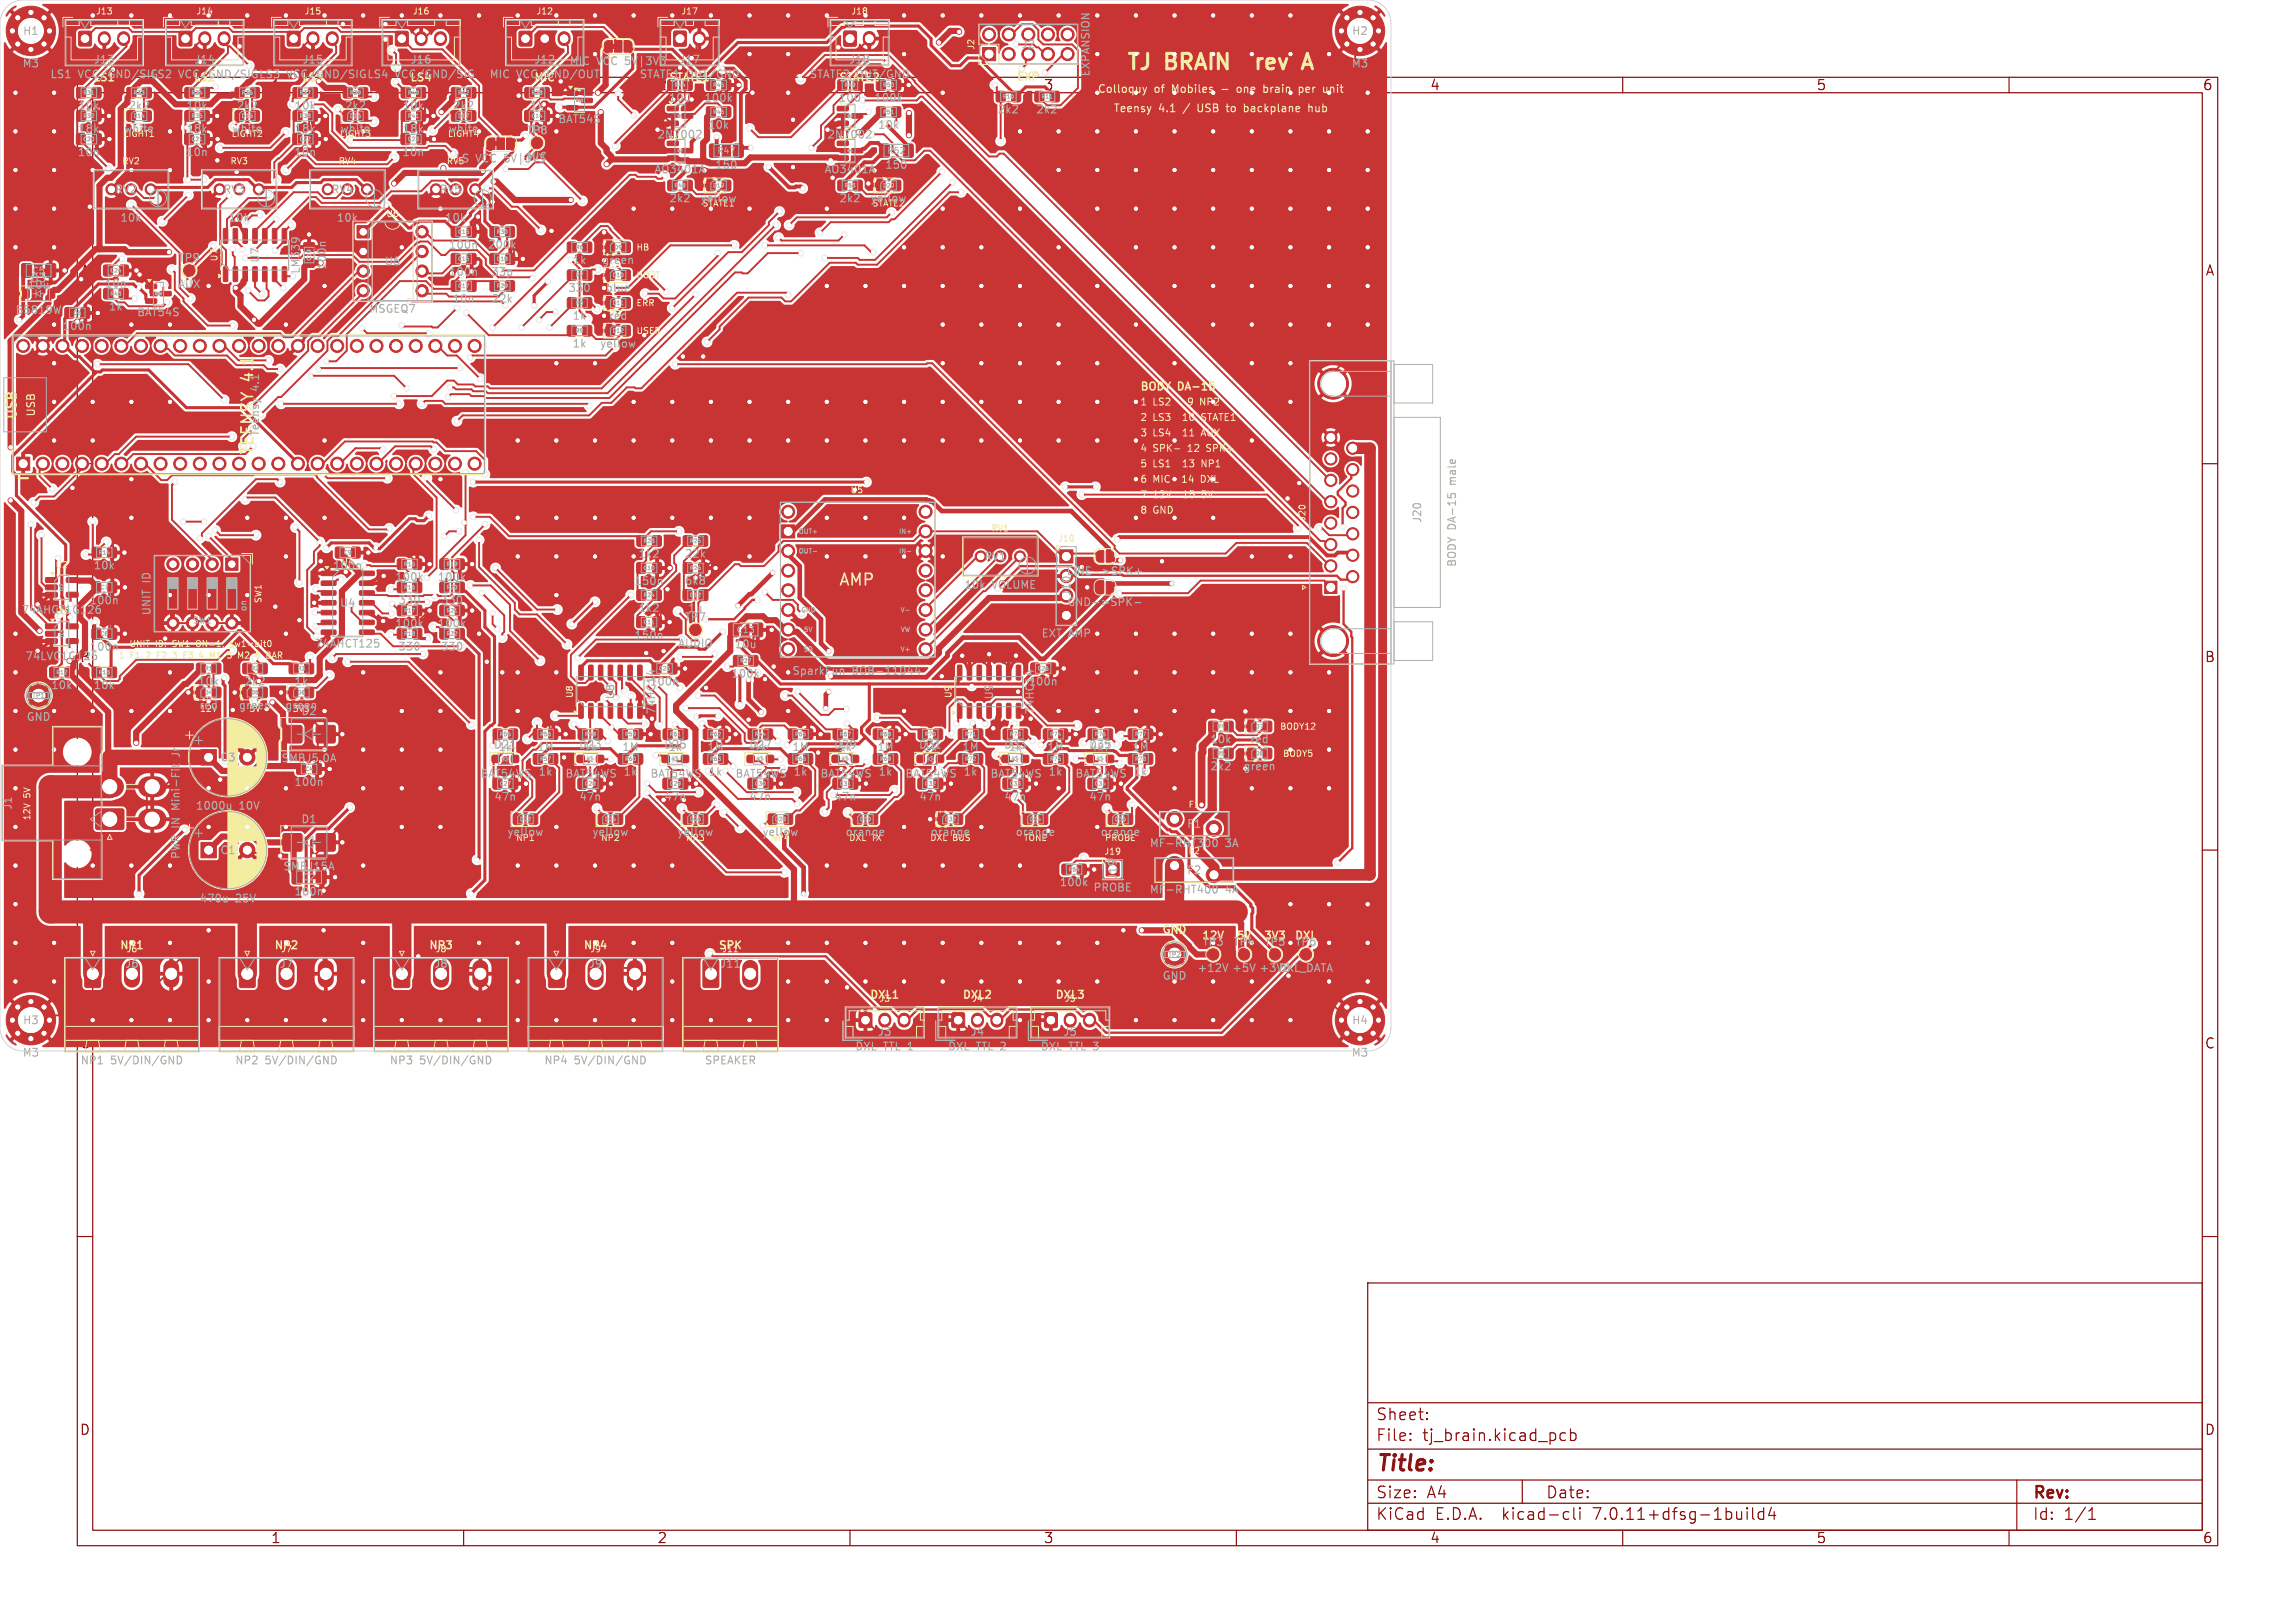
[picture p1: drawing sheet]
<svg xmlns="http://www.w3.org/2000/svg" width="297mm" height="210mm" viewBox="0 0 297 210" stroke-linecap="round" stroke-linejoin="round" font-family="sans-serif">
<defs><g id="words">
<g font-size="2.8" fill="#fff">
<text x="145.6" y="9.6">TJ</text>
<text x="150.9" y="9.6">BRAIN</text>
</g>
<text font-size="2.8" fill="#f2eda1" x="164.3" y="9.6">rev</text>
<text font-size="2.8" fill="#840000" x="178" y="190.9">Title:</text>
<text font-size="2.1" fill="#fff" x="33.1" y="59" transform="rotate(-90 33.1 59)">TEENSY 4.1</text>
<text font-size="2.1" fill="#f2eda1" x="108.5" y="76.1">AMP</text>
<g font-size="2.1" fill="#840000">
<text x="178" y="184">Sheet:</text>
<text x="178" y="186.7">File:</text>
<text x="184.1" y="186.7">tj_brain.kicad_pcb</text>
<text x="178" y="196.9">KiCad</text>
<text x="178" y="194.1">Size:</text>
<text x="184.7" y="194.1">A4</text>
<text x="185.7" y="196.9">E.D.A.</text>
<text x="194.6" y="196.9">kicad-cli</text>
<text x="200" y="194.1">Date:</text>
<text x="206.5" y="196.9">7.0.11+dfsg-1build4</text>
<text x="263" y="194.3">Rev:</text>
<text x="263" y="196.9">Id:</text>
<text x="267.1" y="196.9">1/1</text>
</g>
<g font-size="1.8" fill="#afafaf">
<text x="35" y="11.9">1</text>
<text x="135" y="11.9">3</text>
<text x="10.3" y="85.9">B</text>
</g>
<g font-size="1.8" fill="#840000">
<text x="85" y="11.9">2</text>
<text x="185" y="11.9">4</text>
<text x="235" y="11.9">5</text>
<text x="285" y="11.9">6</text>
<text x="285.4" y="35.9">A</text>
<text x="285.3" y="85.9">B</text>
<text x="285.3" y="135.9">C</text>
<text x="10.3" y="185.9">D</text>
<text x="285.3" y="185.9">D</text>
<text x="35" y="199.9">1</text>
<text x="85" y="199.9">2</text>
<text x="135" y="199.9">3</text>
<text x="185" y="199.9">4</text>
<text x="235" y="199.9">5</text>
<text x="285" y="199.9">6</text>
</g>
<text font-size="1.8" fill="#fff" x="10.3" y="35.9">A</text>
<text font-size="1.8" fill="#f2eda1" x="10.3" y="135.9">C</text>
<text font-size="1.7" fill="#f2eda1" x="2.5" y="54.4" transform="rotate(-90 2.5 54.4)">USB</text>
<g font-size="1.4" fill="#afafaf">
<text x="2.9" y="4.7">H1</text>
<text x="174.9" y="4.7">H2</text>
<text x="2.8" y="8.9">M3</text>
<text x="6.4" y="10.3">LS1</text>
<text x="10.1" y="10.3">VCC/GND/SIGLS2</text>
<text x="11.9" y="10.8">LS1</text>
<text x="12" y="8.4">J13</text>
<text x="23.1" y="10.3">VCC/GND/SIG</text>
<text x="24.9" y="10.8">LS2</text>
<text x="25" y="8.4">J14</text>
<text x="33.4" y="10.3">LS3</text>
<text x="37.1" y="10.3">VCC/GND/SIG</text>
<text x="38.9" y="10.8">LS3</text>
<text x="39" y="8.4">J15</text>
<text x="47.4" y="10.3">LS4</text>
<text x="51.1" y="10.3">VCC/GND/SIG</text>
<text x="52.9" y="10.8">LS4</text>
<text x="53" y="8.4">J16</text>
<text x="63.3" y="10.3">MIC</text>
<text x="66.9" y="10.3">VCC/GND/OUT</text>
<text x="69" y="10.8">MIC</text>
<text x="69" y="8.4">J12</text>
<text x="73.6" y="8.6">MIC</text>
<text x="77.2" y="8.6">VCC 5V|3V3</text>
<text x="82.7" y="10.3">STATE1</text>
<text x="86.5" y="10.8">STATE1</text>
<text x="87.8" y="8.4">J17</text>
<text x="88.9" y="10.3">OUT/GND</text>
<text x="104.7" y="10.3">STATE2 OUT/GND</text>
<text x="108.5" y="10.8">STATE2</text>
<text x="109.8" y="8.4">J18</text>
<text x="132.1" y="6.5">J2</text>
<text x="141.2" y="10" transform="rotate(-90 141.2 10)">EXPANSION</text>
<text x="174.8" y="8.9">M3</text>
<text x="10" y="17.4">18k</text>
<text x="10" y="14.4">10k</text>
<text x="15.9" y="17.4">white</text>
<text x="16.5" y="14.4">2k2</text>
<text x="24" y="14.4">10k</text>
<text x="24" y="17.4">18k</text>
<text x="29.9" y="17.4">white</text>
<text x="30.5" y="14.4">2k2</text>
<text x="38" y="14.4">10k</text>
<text x="38" y="17.4">18k</text>
<text x="43.9" y="17.4">white</text>
<text x="44.5" y="14.4">2k2</text>
<text x="52" y="14.4">10k</text>
<text x="52" y="17.4">18k</text>
<text x="57.9" y="17.4">white</text>
<text x="58.5" y="14.4">2k2</text>
<text x="68" y="17.6">TP8</text>
<text x="68.4" y="17.4">1n</text>
<text x="68.5" y="14.4">1k</text>
<text x="72.1" y="16.1">BAT54S</text>
<text x="86.4" y="13.4">100</text>
<text x="91" y="13.4">100k</text>
<text x="91.5" y="16.9">10k</text>
<text x="108.4" y="13.4">100</text>
<text x="113" y="13.4">100k</text>
<text x="113.5" y="16.9">10k</text>
<text x="129" y="14.9">2k2</text>
<text x="134" y="14.9">2k2</text>
<text x="10" y="20.4">10n</text>
<text x="24" y="20.4">10n</text>
<text x="38" y="20.4">10n</text>
<text x="52" y="20.4">10n</text>
<text x="58.8" y="21.2">LS</text>
<text x="61.6" y="21.2">VCC 5V|3V3</text>
<text x="68.1" y="21">MIC</text>
<text x="84.6" y="22.6">AO3401A</text>
<text x="85" y="18.1">2N7002</text>
<text x="92.4" y="22">150</text>
<text x="106.6" y="22.6">AO3401A</text>
<text x="107" y="18.1">2N7002</text>
<text x="114.4" y="22">150</text>
<text x="14.8" y="25.2">RV2</text>
<text x="15.5" y="28.9">10k</text>
<text x="28.8" y="25.2">RV3</text>
<text x="29.5" y="28.9">10k</text>
<text x="42.8" y="25.2">RV4</text>
<text x="43.5" y="28.9">10k</text>
<text x="56.8" y="25.2">RV5</text>
<text x="57.5" y="28.9">10k</text>
<text x="86.5" y="26.4">2k2</text>
<text x="90.6" y="26.4">yellow</text>
<text x="108.5" y="26.4">2k2</text>
<text x="112.6" y="26.4">yellow</text>
<text x="23" y="34.1">TP9</text>
<text x="33.7" y="34.1" transform="rotate(-90 33.7 34.1)">U7</text>
<text x="39" y="35.5" transform="rotate(-90 39 35.5)">LM339</text>
<text x="42.4" y="35" transform="rotate(-90 42.4 35)">100n</text>
<text x="49.7" y="34.5">U6</text>
<text x="58" y="32.4">100n</text>
<text x="58" y="35.9">100n</text>
<text x="63" y="32.4">200k</text>
<text x="63.5" y="35.9">33p</text>
<text x="74" y="34.4">1k</text>
<text x="77.8" y="34.4">green</text>
<text x="1.9" y="40.8">B5819W</text>
<text x="3.5" y="37.6">10u</text>
<text x="3.9" y="36.7">D3</text>
<text x="13.5" y="37.4">10n</text>
<text x="14" y="40.4">1k</text>
<text x="17.6" y="41.1">BAT54S</text>
<text x="22.9" y="37.5">AUX</text>
<text x="47.7" y="40.7">MSGEQ7</text>
<text x="58.5" y="39.4">10n</text>
<text x="63.5" y="39.4">22k</text>
<text x="73.4" y="38">330</text>
<text x="74" y="41.6">1k</text>
<text x="78.3" y="38">blue</text>
<text x="78.7" y="41.6">red</text>
<text x="8" y="42.9">100n</text>
<text x="74" y="45.2">1k</text>
<text x="77.6" y="45.2">yellow</text>
<text x="33.7" y="50.6" transform="rotate(-90 33.7 50.6)">4.1</text>
<text x="33.7" y="56.6" transform="rotate(-90 33.7 56.6)">Teensy</text>
<text x="188.6" y="62.5" transform="rotate(-90 188.6 62.5)">male</text>
<text x="184.1" y="67.8" transform="rotate(-90 184.1 67.8)">J20</text>
<text x="12" y="73.9">10k</text>
<text x="19.7" y="75.4" transform="rotate(-90 19.7 75.4)">ID</text>
<text x="43" y="73.9">100n</text>
<text x="51" y="75.4">100k</text>
<text x="56.5" y="75.4">100k</text>
<text x="82" y="75.9">150n</text>
<text x="82.5" y="72.4">1k2</text>
<text x="88.5" y="72.4">22k</text>
<text x="88.5" y="75.9">6k8</text>
<text x="124.7" y="76.4">10k</text>
<text x="127.3" y="72.7">RV1</text>
<text x="128.4" y="76.4">VOLUME</text>
<text x="137.9" y="74.6">LINE-&gt;SPK+</text>
<text x="138.7" y="77.3" transform="rotate(-90 138.7 77.3)">J10</text>
<text x="188.6" y="73.5" transform="rotate(-90 188.6 73.5)">BODY DA-15</text>
<text x="2.7" y="79.6">74AHCT1G126</text>
<text x="11.5" y="78.4">100n</text>
<text x="19.7" y="79.7" transform="rotate(-90 19.7 79.7)">UNIT</text>
<text x="43.9" y="78.7">U4</text>
<text x="51" y="81.4">100k</text>
<text x="51.4" y="78.4">330</text>
<text x="56.5" y="81.4">100k</text>
<text x="56.9" y="78.4">330</text>
<text x="82" y="82.9">150n</text>
<text x="82.5" y="79.4">1k2</text>
<text x="87.7" y="84">AUDIO</text>
<text x="88.5" y="80.6">TP7</text>
<text x="88.9" y="79.4">1u</text>
<text x="134.7" y="82.7">EXT AMP</text>
<text x="138" y="78.6">GND-&gt;SPK-</text>
<text x="3.2" y="85.6">74LVC1G125</text>
<text x="6.5" y="89.4">10k</text>
<text x="11.5" y="84.4">100n</text>
<text x="12" y="89.4">10k</text>
<text x="25.5" y="88.9">10k</text>
<text x="31.5" y="88.9">2k2</text>
<text x="38" y="88.9">1k</text>
<text x="40.7" y="84">74AHCT125</text>
<text x="51.4" y="84.4">330</text>
<text x="56.9" y="84.4">330</text>
<text x="84" y="88.9">100n</text>
<text x="94.5" y="87.9">100k</text>
<text x="95" y="84.1">10u</text>
<text x="102.4" y="87.5">SparkFun</text>
<text x="110.3" y="87.5">BOB-11044</text>
<text x="133" y="88.9">100n</text>
<text x="3.4" y="93.5">GND</text>
<text x="25.7" y="92">red</text>
<text x="30.8" y="92">green</text>
<text x="36.8" y="92">green</text>
<text x="38.9" y="92.7">D2</text>
<text x="79.7" y="90.6" transform="rotate(-90 79.7 90.6)">U8</text>
<text x="85" y="92.6" transform="rotate(-90 85 92.6)">74HC14</text>
<text x="128.7" y="90.6" transform="rotate(-90 128.7 90.6)">U9</text>
<text x="134" y="92.6" transform="rotate(-90 134 92.6)">74HC14</text>
<text x="23.5" y="97.4" transform="rotate(-90 23.5 97.4)">Jr</text>
<text x="28.4" y="98.7">C3</text>
<text x="36.3" y="98.8">SMBJ5.0A</text>
<text x="38" y="101.9">100n</text>
<text x="62.1" y="100.8">BAT54WS</text>
<text x="63.8" y="97.1">D21</text>
<text x="64.4" y="97.4">1k</text>
<text x="69.4" y="97.4">1M</text>
<text x="69.6" y="100.6">1k</text>
<text x="73.1" y="100.8">BAT54WS</text>
<text x="74.8" y="97.1">D23</text>
<text x="75.4" y="97.4">1k</text>
<text x="80.4" y="97.4">1M</text>
<text x="80.6" y="100.6">1k</text>
<text x="84.1" y="100.8">BAT54WS</text>
<text x="85.8" y="97.1">D25</text>
<text x="86.4" y="97.4">1k</text>
<text x="91.4" y="97.4">1M</text>
<text x="91.6" y="100.6">1k</text>
<text x="95.1" y="100.8">BAT54WS</text>
<text x="96.8" y="97.1">D27</text>
<text x="97.4" y="97.4">1k</text>
<text x="102.4" y="97.4">1M</text>
<text x="102.6" y="100.6">1k</text>
<text x="106.1" y="100.8">BAT54WS</text>
<text x="107.8" y="97.1">D29</text>
<text x="108.4" y="97.4">1k</text>
<text x="113.4" y="97.4">1M</text>
<text x="113.6" y="100.6">1k</text>
<text x="117.1" y="100.8">BAT54WS</text>
<text x="118.8" y="97.1">D31</text>
<text x="119.4" y="97.4">1k</text>
<text x="124.4" y="97.4">1M</text>
<text x="124.6" y="100.6">1k</text>
<text x="128.1" y="100.8">BAT54WS</text>
<text x="129.8" y="97.1">D33</text>
<text x="130.4" y="97.4">1k</text>
<text x="135.4" y="97.4">1M</text>
<text x="135.6" y="100.6">1k</text>
<text x="139.1" y="100.8">BAT54WS</text>
<text x="140.8" y="97.1">D35</text>
<text x="140.9" y="97.4">4k7</text>
<text x="146.4" y="97.4">1M</text>
<text x="146.6" y="100.6">1k</text>
<text x="156.5" y="99.9">2k2</text>
<text x="156.5" y="96.4">10k</text>
<text x="160.8" y="99.9">green</text>
<text x="161.7" y="96.4">red</text>
<text x="1.7" y="104.9" transform="rotate(-90 1.7 104.9)">J1</text>
<text x="23.5" y="104.6" transform="rotate(-90 23.5 104.6)">Mini-Fit</text>
<text x="25.3" y="105">1000u</text>
<text x="31" y="105">10V</text>
<text x="38.9" y="106.7">D1</text>
<text x="63.9" y="103.8">47n</text>
<text x="74.9" y="103.8">47n</text>
<text x="85.9" y="103.8">47n</text>
<text x="96.9" y="103.8">47n</text>
<text x="107.9" y="103.8">47n</text>
<text x="118.9" y="103.8">47n</text>
<text x="129.9" y="103.8">47n</text>
<text x="140.9" y="103.8">47n</text>
<text x="153.5" y="107.3">F1</text>
<text x="23.5" y="111.3" transform="rotate(-90 23.5 111.3)">PWR IN</text>
<text x="28.4" y="110.7">C1</text>
<text x="36.6" y="112.8">SMBJ15A</text>
<text x="65.6" y="108.4">yellow</text>
<text x="76.6" y="108.4">yellow</text>
<text x="87.6" y="108.4">yellow</text>
<text x="98.6" y="108.4">yellow</text>
<text x="109.3" y="108.4">orange</text>
<text x="120.3" y="108.4">orange</text>
<text x="131.3" y="108.4">orange</text>
<text x="142.3" y="108.4">orange</text>
<text x="144.7" y="114" transform="rotate(-90 144.7 114)">J19</text>
<text x="148.7" y="109.8">MF-RHT300</text>
<text x="153.5" y="113.3">F2</text>
<text x="158.6" y="109.8">3A</text>
<text x="25.7" y="117">470u</text>
<text x="30.5" y="117">25V</text>
<text x="38" y="116.1">100n</text>
<text x="137" y="114.9">100k</text>
<text x="141.4" y="115.6">PROBE</text>
<text x="148.7" y="115.8">MF-RHT400</text>
<text x="158.6" y="115.8">4A</text>
<text x="16.1" y="125.4">J6</text>
<text x="36.1" y="125.4">J7</text>
<text x="56.1" y="125.4">J8</text>
<text x="76.1" y="125.4">J9</text>
<text x="93.1" y="125.4">J11</text>
<text x="154.9" y="126">+12V</text>
<text x="155.4" y="121.8">12V</text>
<text x="159.4" y="126">+5V</text>
<text x="159.5" y="122.6">TP4</text>
<text x="159.9" y="121.8">5V</text>
<text x="162.9" y="126">+3V3</text>
<text x="163.4" y="121.8">3V3</text>
<text x="165.4" y="126">DXL_DATA</text>
<text x="167.5" y="122.6">TP6</text>
<text x="150.4" y="127">GND</text>
<text x="2.8" y="136.9">M3</text>
<text x="2.9" y="132.7">H3</text>
<text x="10.3" y="137.9">NP1</text>
<text x="14.3" y="137.9">5V/DIN/GND</text>
<text x="30.3" y="137.9">NP2</text>
<text x="34.3" y="137.9">5V/DIN/GND</text>
<text x="50.3" y="137.9">NP3</text>
<text x="54.3" y="137.9">5V/DIN/GND</text>
<text x="70.3" y="137.9">NP4</text>
<text x="74.3" y="137.9">5V/DIN/GND</text>
<text x="91.1" y="137.9">SPEAKER</text>
<text x="110.6" y="136.1">DXL</text>
<text x="113.5" y="134.2">J3</text>
<text x="114.4" y="136.1">TTL 1</text>
<text x="122.6" y="136.1">DXL</text>
<text x="125.5" y="134.2">J4</text>
<text x="126.4" y="136.1">TTL 2</text>
<text x="134.6" y="136.1">DXL</text>
<text x="137.5" y="134.2">J5</text>
<text x="138.4" y="136.1">TTL 3</text>
<text x="174.8" y="136.9">M3</text>
<text x="174.9" y="132.7">H4</text>
</g>
<g font-size="1.4" fill="#f2eda1">
<text x="131.4" y="10.7">EXP</text>
<text x="144" y="14.7">Teensy</text>
<text x="149.4" y="12.2">of</text>
<text x="150" y="14.7">4.1</text>
<text x="153.4" y="14.7">/</text>
<text x="155.4" y="14.7">USB</text>
<text x="159.4" y="14.7">to</text>
<text x="161.9" y="14.7">backplane</text>
<text x="169.3" y="12.2">per</text>
<text x="170.5" y="14.7">hub</text>
<text x="172.7" y="12.2">unit</text>
<text x="147.5" y="50.8">BODY</text>
<text x="152.6" y="50.8">DA-15</text>
<text x="4.7" y="54" transform="rotate(-90 4.7 54)">USB</text>
<text x="55.4" y="123.1">NP3</text>
<text x="92.9" y="123.1">SPK</text>
<text x="150.3" y="121.1">GND</text>
<text x="167.4" y="121.8">DXL</text>
<text x="112.4" y="129.5">DXL1</text>
<text x="124.4" y="129.5">DXL2</text>
<text x="136.4" y="129.5">DXL3</text>
</g>
<g font-size="1.4" fill="#fff">
<text x="142" y="12.2">Colloquy</text>
<text x="151.9" y="12.2">Mobiles</text>
<text x="160.8" y="12.2">one</text>
<text x="164.5" y="12.2">brain</text>
<text x="15.4" y="123.1">NP1</text>
<text x="35.4" y="123.1">NP2</text>
<text x="75.4" y="123.1">NP4</text>
</g>
<g font-size="1.3" fill="#f2eda1">
<text x="147.5" y="52.7">1</text>
<text x="149.3" y="52.7">LS2</text>
<text x="154.4" y="52.7">9</text>
<text x="147.5" y="58.7">4</text>
<text x="147.5" y="56.7">3</text>
<text x="147.5" y="54.7">2</text>
<text x="149.3" y="58.7">SPK-</text>
<text x="149.3" y="56.7">LS4</text>
<text x="149.3" y="54.7">LS3</text>
<text x="153.5" y="56.7">11</text>
<text x="153.5" y="54.7">10</text>
<text x="153.9" y="58.7">12</text>
<text x="156.2" y="56.7">AUX</text>
<text x="156.2" y="54.7">STATE1</text>
<text x="156.6" y="58.7">SPK+</text>
<text x="147.5" y="60.7">5</text>
<text x="147.5" y="64.7">7</text>
<text x="147.5" y="62.7">6</text>
<text x="149.3" y="60.7">LS1</text>
<text x="149.3" y="64.7">12V</text>
<text x="149.3" y="62.7">MIC</text>
<text x="153.4" y="62.7">14</text>
<text x="153.5" y="60.7">13</text>
<text x="153.6" y="64.7">15</text>
<text x="156.2" y="60.7">NP1</text>
<text x="156.2" y="64.7">5V</text>
<text x="147.5" y="66.7">8</text>
<text x="149.3" y="66.7">GND</text>
</g>
<g font-size="1.3" fill="#fff">
<text x="156.2" y="52.7">NP2</text>
<text x="156.1" y="62.7">DXL</text>
</g>
<g font-size="1.1" fill="#f2eda1">
<text x="12.3" y="2">J13</text>
<text x="39.3" y="2">J15</text>
<text x="53.3" y="2">J16</text>
<text x="69.3" y="2">J12</text>
<text x="88.1" y="2">J17</text>
<text x="126.2" y="6.5" transform="rotate(-90 126.2 6.5)">J2</text>
<text x="15.7" y="21.4">RV2</text>
<text x="29.7" y="21.4">RV3</text>
<text x="43.7" y="21.4">RV4</text>
<text x="57.7" y="21.4">RV5</text>
<text x="49.9" y="28.2">U6</text>
<text x="28.3" y="33.9" transform="rotate(-90 28.3 33.9)">U7</text>
<text x="82.3" y="32.6">HB</text>
<text x="82.3" y="39.8">ERR</text>
<text x="128.2" y="68.9">RV1</text>
<text x="136.8" y="70.3">J10</text>
<text x="169.1" y="67.5" transform="rotate(-90 169.1 67.5)">J20</text>
<text x="7.1" y="73.7">U2</text>
<text x="16.7" y="83.9">UNIT</text>
<text x="20.1" y="83.9">ID:</text>
<text x="22.5" y="83.9">SW1</text>
<text x="25.8" y="83.9">ON=1,</text>
<text x="30.4" y="83.9">sw1=bit0</text>
<text x="34" y="78.1" transform="rotate(-90 34 78.1)">SW1</text>
<text x="15.3" y="85.4">1</text>
<text x="16.8" y="85.4">F1</text>
<text x="19.1" y="85.4">2</text>
<text x="20.7" y="85.4">F2</text>
<text x="22.9" y="85.4">3</text>
<text x="24.5" y="85.4">F3</text>
<text x="26.8" y="85.4">4</text>
<text x="28.3" y="85.4">M1</text>
<text x="30.8" y="85.4">5</text>
<text x="34.9" y="85.4">6</text>
<text x="36.4" y="85.4">BAR</text>
<text x="74.3" y="90.4" transform="rotate(-90 74.3 90.4)">U8</text>
<text x="123.3" y="90.4" transform="rotate(-90 123.3 90.4)">U9</text>
<text x="165.6" y="94.6">BODY12</text>
<text x="166" y="98.1">BODY5</text>
<text x="4.1" y="106.2" transform="rotate(-90 4.1 106.2)">12V</text>
<text x="4.1" y="103.2" transform="rotate(-90 4.1 103.2)">5V</text>
<text x="153.7" y="104.7">F1</text>
<text x="142.8" y="110.8">J19</text>
<text x="16.3" y="123.4">J6</text>
<text x="36.3" y="123.4">J7</text>
<text x="56.3" y="123.4">J8</text>
<text x="76.3" y="123.4">J9</text>
<text x="93.4" y="123.4">J11</text>
<text x="113.7" y="129.8">J3</text>
<text x="125.7" y="129.8">J4</text>
<text x="137.7" y="129.8">J5</text>
</g>
<g font-size="1.1" fill="#fff">
<text x="25.3" y="2">J14</text>
<text x="110.1" y="2">J18</text>
<text x="82.3" y="36.2">HOST</text>
<text x="82.3" y="43.4">USER</text>
<text x="110" y="64">U5</text>
<text x="32.4" y="85.4">M2</text>
</g>
<g font-size="1.1" fill="#afafaf">
<text x="15.9" y="17.9">LIGHT1</text>
<text x="29.9" y="17.9">LIGHT2</text>
<text x="43.9" y="17.9">LIGHT3</text>
<text x="57.9" y="17.9">LIGHT4</text>
<text x="92.7" y="20.1">R47</text>
<text x="114.7" y="20.1">R52</text>
<text x="90.8" y="26.9">STATE1</text>
<text x="112.8" y="26.9">STATE2</text>
<text x="4.1" y="35.6">C5</text>
<text x="44.1" y="73.3">U4</text>
<text x="7.1" y="79.7">U3</text>
<text x="24.9" y="80.8">SW1</text>
<text x="32.1" y="79.2" transform="rotate(-90 32.1 79.2)">on</text>
<text x="95.2" y="82.1">C13</text>
<text x="25.8" y="92.3">12V</text>
<text x="32.2" y="92.3">5V</text>
<text x="37.8" y="92.3">3V3</text>
<text x="66.7" y="109">NP1</text>
<text x="77.7" y="109">NP2</text>
<text x="88.7" y="109">NP3</text>
<text x="99.7" y="109">NP4</text>
<text x="109.8" y="109">DXL</text>
<text x="112.8" y="109">TX</text>
<text x="120.3" y="109">DXL</text>
<text x="123.3" y="109">BUS</text>
<text x="132.4" y="109">TONE</text>
<text x="142.9" y="109">PROBE</text>
<text x="153.7" y="110.7">F2</text>
<text x="39.1" y="114.1">C2</text>
</g>
<g font-size=".8" fill="#afafaf">
<text x="103.3" y="69.2">OUT+</text>
<text x="103.3" y="71.7">OUT-</text>
<text x="116.3" y="71.7">IN-</text>
<text x="116.3" y="69.2">IN+</text>
<text x="103.6" y="79.4">GND</text>
<text x="104" y="81.9">5V</text>
<text x="116.5" y="79.4">V-</text>
<text x="116.5" y="81.9">VW</text>
<text x="103.9" y="84.4">SD</text>
<text x="116.5" y="84.4">V+</text>
<text x="4.1" y="90.4">TP1</text>
<text x="151.1" y="123.9">TP2</text>
</g>
<g font-size=".7" fill="#afafaf">
<text x="87.2" y="11.4">R44</text>
<text x="92.2" y="11.4">R45</text>
<text x="109.2" y="11.4">R49</text>
<text x="114.2" y="11.4">R50</text>
<text x="10.7" y="15.4">R32</text>
<text x="10.7" y="12.4">R31</text>
<text x="17.2" y="15.4">D14</text>
<text x="17.2" y="12.4">R33</text>
<text x="24.7" y="12.4">R34</text>
<text x="24.7" y="15.4">R35</text>
<text x="31.2" y="12.4">R36</text>
<text x="31.2" y="15.4">D15</text>
<text x="38.7" y="12.4">R37</text>
<text x="38.7" y="15.4">R38</text>
<text x="45.2" y="12.4">R39</text>
<text x="45.2" y="15.4">D16</text>
<text x="52.7" y="12.4">R40</text>
<text x="52.7" y="15.4">R41</text>
<text x="59.2" y="12.4">R42</text>
<text x="59.2" y="15.4">D17</text>
<text x="68.7" y="15.4">C14</text>
<text x="68.7" y="12.4">R28</text>
<text x="92.2" y="14.9">R46</text>
<text x="114.2" y="14.9">R51</text>
<text x="129.7" y="12.9">R10</text>
<text x="134.7" y="12.9">R11</text>
<text x="10.7" y="18.4">C20</text>
<text x="24.7" y="18.4">C21</text>
<text x="38.7" y="18.4">C22</text>
<text x="52.7" y="18.4">C23</text>
<text x="87.2" y="24.4">R48</text>
<text x="92.2" y="24.4">D19</text>
<text x="109.2" y="24.4">R53</text>
<text x="114.2" y="24.4">D20</text>
<text x="14.2" y="35.4">C24</text>
<text x="40.4" y="33.8" transform="rotate(-90 40.4 33.8)">C19</text>
<text x="59.2" y="30.4">C15</text>
<text x="59.2" y="33.9">C16</text>
<text x="64.2" y="33.9">C18</text>
<text x="64.2" y="30.4">R30</text>
<text x="74.4" y="36">R7</text>
<text x="74.4" y="32.4">R6</text>
<text x="79.2" y="36">D10</text>
<text x="79.4" y="32.4">D9</text>
<text x="9.4" y="40.9">C6</text>
<text x="14.2" y="38.4">R43</text>
<text x="59.2" y="37.4">C17</text>
<text x="64.2" y="37.4">R29</text>
<text x="74.4" y="39.6">R8</text>
<text x="79.2" y="39.6">D11</text>
<text x="74.4" y="43.2">R9</text>
<text x="79.2" y="43.2">D12</text>
<text x="12.7" y="71.9">R14</text>
<text x="44.4" y="71.9">C9</text>
<text x="83.2" y="70.4">R23</text>
<text x="89.2" y="70.4">R25</text>
<text x="8.4" y="76.6" transform="rotate(-90 8.4 76.6)">U2</text>
<text x="12.9" y="76.4">C7</text>
<text x="52.2" y="76.4">R16</text>
<text x="52.2" y="73.4">R15</text>
<text x="57.7" y="73.4">R19</text>
<text x="57.7" y="76.4">R20</text>
<text x="83.2" y="73.9">C10</text>
<text x="83.2" y="77.4">R24</text>
<text x="89.2" y="77.4">C12</text>
<text x="89.2" y="73.9">R26</text>
<text x="8.4" y="82.6" transform="rotate(-90 8.4 82.6)">U3</text>
<text x="12.9" y="82.4">C8</text>
<text x="52.2" y="82.4">R18</text>
<text x="52.2" y="79.4">R17</text>
<text x="57.7" y="82.4">R22</text>
<text x="57.7" y="79.4">R21</text>
<text x="83.2" y="80.9">C11</text>
<text x="7.2" y="87.4">R12</text>
<text x="12.7" y="87.4">R13</text>
<text x="26.4" y="86.9">R1</text>
<text x="26.4" y="90">D4</text>
<text x="32.4" y="90">D5</text>
<text x="32.4" y="86.9">R2</text>
<text x="38.4" y="90">D6</text>
<text x="38.4" y="86.9">R3</text>
<text x="85.2" y="86.9">C25</text>
<text x="95.7" y="85.9">R27</text>
<text x="134.2" y="86.9">C26</text>
<text x="64.6" y="95.4">R55</text>
<text x="69.8" y="95.4">R56</text>
<text x="75.6" y="95.4">R58</text>
<text x="80.8" y="95.4">R59</text>
<text x="86.6" y="95.4">R61</text>
<text x="91.8" y="95.4">R62</text>
<text x="97.6" y="95.4">R64</text>
<text x="102.8" y="95.4">R65</text>
<text x="108.6" y="95.4">R67</text>
<text x="113.8" y="95.4">R68</text>
<text x="119.6" y="95.4">R70</text>
<text x="124.8" y="95.4">R71</text>
<text x="130.6" y="95.4">R73</text>
<text x="135.8" y="95.4">R74</text>
<text x="141.6" y="95.4">R76</text>
<text x="146.8" y="95.4">R77</text>
<text x="157.4" y="94.4">R4</text>
<text x="162.4" y="94.4">D7</text>
<text x="39.4" y="99.9">C4</text>
<text x="64.6" y="101.8">C27</text>
<text x="69.8" y="98.6">R57</text>
<text x="75.6" y="101.8">C28</text>
<text x="80.8" y="98.6">R60</text>
<text x="86.6" y="101.8">C29</text>
<text x="91.8" y="98.6">R63</text>
<text x="97.6" y="101.8">C30</text>
<text x="102.8" y="98.6">R66</text>
<text x="108.6" y="101.8">C31</text>
<text x="113.8" y="98.6">R69</text>
<text x="119.6" y="101.8">C32</text>
<text x="124.8" y="98.6">R72</text>
<text x="130.6" y="101.8">C33</text>
<text x="135.8" y="98.6">R75</text>
<text x="141.6" y="101.8">C34</text>
<text x="146.8" y="98.6">R78</text>
<text x="157.4" y="97.9">R5</text>
<text x="162.4" y="97.9">D8</text>
<text x="67.2" y="106.4">D22</text>
<text x="78.2" y="106.4">D24</text>
<text x="89.2" y="106.4">D26</text>
<text x="100.2" y="106.4">D28</text>
<text x="111.2" y="106.4">D30</text>
<text x="122.2" y="106.4">D32</text>
<text x="133.2" y="106.4">D34</text>
<text x="144.2" y="106.4">D36</text>
<text x="138.2" y="112.9">R54</text>
</g>
<g font-size=".4" fill="#afafaf">
<text x="74.5" y="13.2">D13</text>
<text x="87.6" y="15.2">Q1</text>
<text x="109.6" y="15.2">Q3</text>
<text x="87.6" y="19.7">Q2</text>
<text x="109.6" y="19.7">Q4</text>
<text x="20" y="38.2">D18</text>
</g>
</g></defs>
<g fill="none" stroke="#840000" stroke-width=".15">
<path d="M10 10h277v190h-277zM12 12h273v186h-273zM60 10v2M110 10v2M160 10v2M210 10v2M260 10v2M10 60h2M285 60h2M10 110h2M285 110h2M10 160h2"/>
<path d="M285 160h2M177 166h108v32h-108zM60 198v2M110 198v2M160 198v2M177 194.5h108M177 191.5h108M177 187.5h108M177 181.5h108M182.5 186.3h.1l-.1 .1M182.5 186.3v.1M182.5 185.5v.1"/>
<path d="M182.5 185.5h.1l-.1 .1M184.7 183.6v.1M184.7 183.6h-.1l.1 .1M184.7 182.8v.1M184.7 182.8h-.1l.1 .1M197 191.5v3M202.6 195.6l.4 .1M202.6 185.5l-.4-.1-.3 .3v.4l.1 .2 .2 .1 .4-.1M203 196.5l-.4 .1M203.2 185.5l.5-.1 .3 .3v.4l-.2 .2-.1 .1-.5-.1M203.2 184.9v1.5M203.7 195.1v1.3l.2 .2"/>
<path d="M204.5 195.1v.1M204.5 195.6v1M204.5 195.1l-.1 .1h.1M210 198v2M226.1 195.1v.1M226.1 195.6v1M226.1 195.1l-.1 .1h.1M226.1 195.1l.1 .1h-.1M226.8 195.1v1.3l.2 .2M228.2 195.7l-.4-.1-.3 .3v.4l.2 .2 .1 .1 .4-.1M228.2 195.1v1.5M229.2 195l-.3 1.1h.9"/>
<path d="M229.6 195.6v1M260 198v2M261 191.5v6.5M270.3 196.6h.9M270.3 195.5l.4-.4v1.5"/>
</g>
<g fill="#c83434">
<path d="M79.1 5.7h.5v.6h-.5z"/>
<path d="M63.9 18.3h.5v.6h-.5z"/>
</g>
<g fill="#c83434" stroke="#c83434" stroke-width=".13">
<path d="M51 124.3l.2-.1h1.6l.2 .2v3.1l-.1 .3h-1.7l-.2-.2v-3.1z"/>
<path d="M2.8 34.2l.2-.1 1 .1 .1 .1-.1 1.5-.1 .1-1.1-.1v-.2z"/>
<path d="M6 34.2l.2-.1 1 .1v.1v1.5l-.2 .1-1-.1-.1-.2z"/>
<path d="M43.4 70.8h.2h.9l.1 .2-.1 1.2h-.2h-.9v-.2z"/>
<path d="M45.5 70.8h.2h.9v.2v1.2h-.2h-.9l-.1-.2z"/>
<path d="M85.7 97.8l.2-.1 .7 .1 .1 .2-.1 .6-.2 .1-.7-.1v-.2z"/>
<path d="M88.2 97.8l.2-.1 .7 .1v.2v.6l-.2 .1-.7-.1-.1-.2z"/>
<path d="M102.1 94.4l.1-.1 .9 .1 .1 .1-.1 1.1-.1 .1-.9-.1-.1-.2z"/>
<path d="M104.1 94.4l.1-.1 .9 .1 .1 .1-.1 1.1-.1 .1-.9-.1-.1-.2z"/>
<path d="M91.9 18.7l.2-.1 .9 .1 .1 .2-.1 1.4-.2 .1-.9-.1-.1-.2z"/>
<path d="M95 18.7l.1-.1 1 .1 .1 .2-.1 1.4-.1 .1-1-.1-.1-.2z"/>
<path d="M129.9 94.4l.2-.1 .8 .1 .1 .1-.1 1.1-.1 .1-.9-.1-.1-.2z"/>
<path d="M131.9 94.4l.2-.1 .8 .1 .1 .1-.1 1.1-.1 .1-.9-.1-.1-.2z"/>
<path d="M142 71.4l.3-.1h.6v1.4h-.6l-.3-.1a.95 .95 0 0 1-.1-1z"/>
<path d="M143.2 71.3h.5l.3 .1a.95 .95 0 0 1 .1 1l-.2 .3h-.7z"/>
<path d="M113.5 23.4l.2-.1 .8 .1v.2v1l-.2 .1-.8-.1-.1-.1z"/>
<path d="M115.5 23.4l.2-.1 .8 .1 .1 .2-.1 1-.1 .1-.9-.1v-.1z"/>
<path d="M91.5 13.9l.2-.1 .8 .1 .1 .2-.1 1-.1 .1-.9-.1-.1-.2z"/>
<path d="M93.5 13.9l.2-.1 .8 .1 .1 .2-.1 1-.1 .1-.9-.1-.1-.2z"/>
<path d="M107.8 100.7h.2h.9v.2v1.2h-.2h-.9v-.2z"/>
<path d="M109.9 100.7h.2h.9v.2v1.2h-.2h-.9l-.1-.2z"/>
<path d="M113.5 13.9l.2-.1 .8 .1 .1 .2-.1 1-.1 .1-.9-.1-.1-.2z"/>
<path d="M115.5 13.9l.2-.1 .8 .1 .1 .2-.1 1-.1 .1-.9-.1-.1-.2z"/>
<path d="M73.5 38.6l.2-.1 .8 .1 .1 .1-.1 1.1-.1 .1-.9-.1-.1-.2z"/>
<path d="M75.5 38.6l.2-.1 .8 .1 .1 .1-.1 1.1-.1 .1-.9-.1-.1-.2z"/>
<path d="M10 14.4l.1-.1 .9 .1 .1 .1-.1 1.1-.2 .1-.8-.1-.1-.1z"/>
<path d="M12 14.4l.1-.1 .9 .1 .1 .1-.1 1.1-.1 .1-.9-.1-.1-.1z"/>
<path d="M143.5 105.4l.1-.1 .9 .1v.1v1.1l-.2 .1-.8-.1-.1-.2z"/>
<path d="M145.5 105.4l.2-.1 .8 .1 .1 .1-.1 1.1-.2 .1-.8-.1v-.2z"/>
<path d="M107.9 94.4l.2-.1 .8 .1 .1 .1-.1 1.1-.1 .1-.9-.1-.1-.2z"/>
<path d="M109.9 94.4l.2-.1 .8 .1 .1 .1-.1 1.1-.1 .1-.9-.1-.1-.2z"/>
<path d="M44.5 11.4l.1-.1 .9 .1 .1 .1-.1 1.1-.2 .1-.8-.1-.1-.1z"/>
<path d="M46.5 11.4l.1-.1 .9 .1 .1 .1-.1 1.1-.2 .1-.8-.1-.1-.1z"/>
<path d="M113.1 94.4l.1-.1 .9 .1 .1 .1-.1 1.1-.2 .1-.8-.1-.1-.2z"/>
<path d="M115.1 94.4l.1-.1 .9 .1 .1 .1-.1 1.1-.2 .1-.8-.1-.1-.2z"/>
<path d="M161.5 96.9l.1-.1 .9 .1 .1 .2-.1 1-.2 .1-.8-.1-.1-.1z"/>
<path d="M163.5 96.9l.2-.1 .8 .1 .1 .2-.1 1-.2 .1-.8-.1v-.1z"/>
<path d="M78.4 5.4l.2-.1 .7-.1v1.6l-.7-.1-.2-.1a.95 .95 0 0 1-.2-1z"/>
<path d="M79.5 5.2h1v1.6h-1z"/>
<path d="M80.7 5.2l.7 .1 .2 .1a.95 .95 0 0 1 .2 1l-.3 .3-.8 .1z"/>
<path d="M39.3 33.5h.2h1.2v.2v.9h-.2h-1.2v-.2z"/>
<path d="M39.3 31.4h.2h1.2v.2v.9l-.2 .1-1.2-.1v-.2z"/>
<path d="M63.4 32.8h.2h.9l.1 .2-.1 1.2h-.2h-.9v-.2z"/>
<path d="M65.5 32.8h.2h.9v.2v1.2h-.2h-.9l-.1-.2z"/>
<path d="M102.1 97.6l.1-.1 .9 .1 .1 .2-.1 1-.1 .1-.9-.1-.1-.1z"/>
<path d="M104.1 97.6l.1-.1 .9 .1 .1 .2-.1 1-.1 .1-.9-.1-.1-.1z"/>
<path d="M108.4 13.8h1.3l.1 .1v.4h-.1h-1.3l-.1-.1z"/>
<path d="M108.4 15.7h1.3l.1 .1v.4h-.1h-1.3l-.1-.1z"/>
<path d="M110.2 14.7h1.4l.1 .2v.3l-.2 .1h-1.2l-.1-.1z"/>
<path d="M110.5 105.4l.2-.1 .8 .1v.1v1.1l-.2 .1-.8-.1-.1-.2z"/>
<path d="M112.5 105.4l.2-.1 .8 .1 .1 .1-.1 1.1-.1 .1-.9-.1v-.2z"/>
<path d="M28.9 34.5h.4l.2 .1v1.7l-.1 .1-.4 .1-.1-.1z"/>
<path d="M30.2 34.5h.4l.1 .1 .1 1.7-.1 .1-.4 .1-.1-.1z"/>
<path d="M31.5 34.5h.4l.1 .1v1.7l-.1 .1-.3 .1-.2-.1z"/>
<path d="M32.7 34.5h.5l.1 .1v1.7l-.1 .1-.3 .1-.2-.1z"/>
<path d="M34 34.5h.4l.2 .1v1.7l-.1 .1-.4 .1-.1-.1z"/>
<path d="M35.3 34.5h.4l.1 .1v1.7l-.1 .1-.3 .1-.1-.1z"/>
<path d="M36.6 34.5h.4l.1 .1v1.7l-.1 .1-.3 .1-.2-.1z"/>
<path d="M36.6 29.6h.4h.1v1.7l-.1 .2h-.3l-.2-.1z"/>
<path d="M35.3 29.6h.4h.1v1.7l-.1 .2h-.3l-.1-.1z"/>
<path d="M34 29.6h.4h.2v1.7l-.1 .2h-.4l-.1-.1z"/>
<path d="M32.7 29.6h.5h.1v1.7l-.1 .2h-.3l-.2-.1z"/>
<path d="M31.5 29.6h.4h.1v1.7l-.1 .2h-.3l-.2-.1z"/>
<path d="M30.2 29.6h.4h.1l.1 1.7-.1 .2h-.4l-.1-.1z"/>
<path d="M28.9 29.6h.4h.2v1.7l-.1 .2h-.4l-.1-.1z"/>
<path d="M118.7 97.8l.2-.1 .7 .1 .1 .2-.1 .6-.2 .1-.7-.1v-.2z"/>
<path d="M121.2 97.8l.2-.1 .7 .1 .1 .2-.1 .6-.2 .1-.7-.1v-.2z"/>
<path d="M37.5 89l.1-.1 .9 .1 .1 .1-.1 1.1-.2 .1-.8-.1-.1-.1z"/>
<path d="M39.5 89l.2-.1 .8 .1 .1 .1-.1 1.1-.2 .1-.8-.1v-.1z"/>
<path d="M82.4 72.8h.2h.9v.2v1.2h-.2h-.9v-.2z"/>
<path d="M84.5 72.8h.2h.9v.2v1.2h-.2h-.9l-.1-.2z"/>
<path d="M94.3 80.7l.2-.1 1 .1 .1 .1-.1 1.5-.1 .1-1.1-.1v-.2z"/>
<path d="M97.5 80.7l.2-.1 1 .1v.1v1.5l-.2 .1-1-.1-.1-.2z"/>
<path d="M58.4 36.3h.2h.9l.1 .2-.1 1.2h-.2h-.9v-.2z"/>
<path d="M60.5 36.3h.2h.9v.2v1.2h-.2h-.9l-.1-.2z"/>
<path d="M78.5 42.2l.2-.1 .8 .1 .1 .1-.1 1.1-.2 .1-.8-.1-.1-.1z"/>
<path d="M80.5 42.2l.2-.1 .8 .1 .1 .1-.1 1.1-.1 .1-.9-.1-.1-.1z"/>
<path d="M108.5 10.4l.2-.1 .8 .1 .1 .1-.1 1.1-.1 .1-.9-.1-.1-.1z"/>
<path d="M110.5 10.4l.2-.1 .8 .1 .1 .1-.1 1.1-.1 .1-.9-.1-.1-.1z"/>
<path d="M88.5 105.4l.2-.1 .8 .1v.1v1.1l-.2 .1-.8-.1-.1-.2z"/>
<path d="M90.5 105.4l.2-.1 .8 .1 .1 .1-.1 1.1-.1 .1-.9-.1-.1-.2z"/>
<path d="M36.7 107.9l.2-.1h2l.1 .1 .1 .2v1.8l-.1 .2h-.1h-2h-.2l-.1-.2v-1.8z"/>
<path d="M41 107.9l.2-.1h2l.1 .1 .1 .2v1.8l-.1 .2h-.1h-2h-.2l-.1-.2v-1.8z"/>
<path d="M99.5 105.4l.2-.1 .8 .1v.1v1.1l-.2 .1-.8-.1-.1-.2z"/>
<path d="M101.5 105.4l.2-.1 .8 .1 .1 .1-.1 1.1-.1 .1-.9-.1-.1-.2z"/>
<path d="M31.5 89l.1-.1 .9 .1 .1 .1-.1 1.1-.2 .1-.8-.1-.1-.1z"/>
<path d="M33.5 89l.2-.1 .8 .1 .1 .1-.1 1.1-.2 .1-.8-.1v-.1z"/>
<path d="M146.1 94.4l.1-.1 .9 .1 .1 .1-.1 1.1-.2 .1-.8-.1-.1-.2z"/>
<path d="M148.1 94.4l.1-.1 .9 .1 .1 .1-.1 1.1-.2 .1-.8-.1-.1-.2z"/>
<path d="M38.4 98.8h.2h.9l.1 .2-.1 1.2h-.2h-.9v-.2z"/>
<path d="M40.5 98.8h.2h.9v.2v1.2h-.2h-.9v-.2z"/>
<path d="M74.8 100.7h.2h.9l.1 .2-.1 1.2h-.2h-.9v-.2z"/>
<path d="M76.9 100.7h.2h.9v.2v1.2h-.2h-.9l-.1-.2z"/>
<path d="M137.2 71.1h1.7v1.8h-1.7z"/>
<path d="M91.1 94.4l.2-.1 .8 .1 .1 .1-.1 1.1-.1 .1-.9-.1-.1-.2z"/>
<path d="M93.1 94.4l.2-.1 .8 .1 .1 .1-.1 1.1-.1 .1-.9-.1-.1-.2z"/>
<path d="M63.9 94.4l.1-.1 .9 .1 .1 .1-.1 1.1-.2 .1-.8-.1-.1-.2z"/>
<path d="M65.9 94.4l.1-.1 .9 .1 .1 .1-.1 1.1-.2 .1-.8-.1-.1-.2z"/>
<path d="M113.5 10.4l.2-.1 .8 .1 .1 .1-.1 1.1-.1 .1-.9-.1-.1-.1z"/>
<path d="M115.5 10.4l.2-.1 .8 .1 .1 .1-.1 1.1-.1 .1-.9-.1-.1-.1z"/>
<path d="M12 70.9l.1-.1 .9 .1 .1 .1-.1 1.1-.1 .1-.9-.1-.1-.1z"/>
<path d="M14 70.9l.2-.1 .8 .1 .1 .1-.1 1.1-.1 .1-.9-.1-.1-.1z"/>
<path d="M69.1 97.6l.2-.1 .8 .1 .1 .2-.1 1-.1 .1-.9-.1-.1-.1z"/>
<path d="M71.1 97.6l.2-.1 .8 .1 .1 .2-.1 1-.1 .1-.9-.1-.1-.1z"/>
<path d="M108.5 23.4l.2-.1 .8 .1 .1 .2-.1 1-.1 .1-.9-.1-.1-.1z"/>
<path d="M110.5 23.4l.2-.1 .8 .1 .1 .2-.1 1-.1 .1-.9-.1-.1-.1z"/>
<path d="M156.5 96.9l.1-.1 .9 .1 .1 .2-.1 1-.2 .1-.8-.1-.1-.1z"/>
<path d="M158.5 96.9l.1-.1 .9 .1 .1 .2-.1 1-.2 .1-.8-.1-.1-.1z"/>
<path d="M37.2 4.1l.2-.1 1.4 .1 .1 .2v1.4l-.1 .2-.2 .1-1.4-.1v-.2v-1.4z"/>
<path d="M113.9 18.7l.2-.1 .9 .1 .1 .2-.1 1.4-.2 .1-.9-.1-.1-.2z"/>
<path d="M117 18.7l.1-.1 1 .1 .1 .2-.1 1.4-.2 .1-.9-.1-.1-.2z"/>
<path d="M82.4 79.8h.2h.9v.2v1.2h-.2h-.9v-.2z"/>
<path d="M84.5 79.8h.2h.9v.2v1.2h-.2h-.9l-.1-.2z"/>
<path d="M84.4 85.8h.2h.9v.2v1.2h-.2h-.9v-.2z"/>
<path d="M86.5 85.8h.2h.9v.2v1.2h-.2h-.9l-.1-.2z"/>
<path d="M2.2 59.2h1.7v1.7h-1.7z"/>
<path d="M77.5 105.4l.2-.1 .8 .1 .1 .1-.1 1.1-.2 .1-.8-.1-.1-.2z"/>
<path d="M79.5 105.4l.2-.1 .8 .1 .1 .1-.1 1.1-.1 .1-.9-.1-.1-.2z"/>
<path d="M123.2 131.1l.2-.1 1.4 .1v.2v1.4v.2l-.2 .1-1.4-.1v-.2v-1.4z"/>
<path d="M63.2 18l.2-.1h.6v1.4h-.6l-.2-.1a.95 .95 0 0 1-.2-1z"/>
<path d="M64.3 17.9h1v1.4h-1z"/>
<path d="M65.6 17.9h.6l.2 .1a.95 .95 0 0 1 .2 1l-.3 .3h-.7z"/>
<path d="M96.7 97.8l.2-.1 .7 .1 .1 .2-.1 .6-.2 .1-.7-.1v-.2z"/>
<path d="M99.2 97.8l.2-.1 .7 .1v.2v.6l-.2 .1-.7-.1-.1-.2z"/>
<path d="M74.9 94.4l.1-.1 .9 .1 .1 .1-.1 1.1-.2 .1-.8-.1-.1-.2z"/>
<path d="M76.9 94.4l.1-.1 .9 .1 .1 .1-.1 1.1-.2 .1-.8-.1-.1-.2z"/>
<path d="M51.5 81.4l.1-.1 .9 .1 .1 .2-.1 1-.2 .1-.8-.1-.1-.2z"/>
<path d="M53.5 81.4l.1-.1 .9 .1 .1 .2-.1 1-.2 .1-.8-.1-.1-.2z"/>
<path d="M66.5 105.4l.2-.1 .8 .1 .1 .1-.1 1.1-.2 .1-.8-.1-.1-.2z"/>
<path d="M68.5 105.4l.2-.1 .8 .1 .1 .1-.1 1.1-.2 .1-.8-.1-.1-.2z"/>
<path d="M107.7 97.8l.2-.1 .7 .1 .1 .2-.1 .6-.2 .1-.7-.1v-.2z"/>
<path d="M110.2 97.8l.2-.1 .7 .1v.2v.6l-.2 .1-.7-.1-.1-.2z"/>
<path d="M124.1 94.4l.1-.1 .9 .1 .1 .1-.1 1.1-.2 .1-.8-.1-.1-.2z"/>
<path d="M126.1 94.4l.1-.1 .9 .1 .1 .1-.1 1.1-.2 .1-.8-.1-.1-.2z"/>
<path d="M82.5 76.4l.2-.1 .8 .1 .1 .2-.1 1-.1 .1-.9-.1-.1-.2z"/>
<path d="M84.5 76.4l.2-.1 .8 .1 .1 .2-.1 1-.1 .1-.9-.1-.1-.2z"/>
<path d="M25.5 85.9l.1-.1 .9 .1 .1 .2-.1 1-.2 .1-.8-.1-.1-.1z"/>
<path d="M27.5 85.9l.1-.1 .9 .1 .1 .2-.1 1-.2 .1-.8-.1-.1-.1z"/>
<path d="M67.9 14.3h.2h.9v.2v1.2h-.2h-.9v-.2z"/>
<path d="M70 14.3h.2h.9v.2v1.2h-.2h-.9v-.2z"/>
<path d="M133.4 85.8h.2h.9v.2v1.2h-.2h-.9v-.2z"/>
<path d="M135.5 85.8h.2h.9v.2v1.2h-.2h-.9v-.2z"/>
<path d="M118.8 100.7h.2h.9v.2v1.2h-.2h-.9v-.2z"/>
<path d="M120.9 100.7h.2h.9v.2v1.2h-.2h-.9l-.1-.2z"/>
<path d="M5.9 74.8l1.4-.1 .1 .2v.4l-.1 .1h-1.3l-.1-.2z"/>
<path d="M5.9 75.7h1.4l.1 .1v.4l-.1 .1h-1.3l-.1-.1z"/>
<path d="M5.9 76.7l1.4-.1 .1 .2v.4l-.1 .1h-1.3l-.1-.2z"/>
<path d="M8.6 76.7l1.4-.1 .1 .2v.4l-.1 .1h-1.3l-.1-.2z"/>
<path d="M8.6 74.8l1.4-.1 .1 .2v.4l-.1 .1h-1.3l-.1-.2z"/>
<path d="M140.9 94.4l.2-.1 .8 .1 .1 .1-.1 1.1-.1 .1-.9-.1-.1-.2z"/>
<path d="M142.9 94.4l.1-.1 .9 .1 .1 .1-.1 1.1-.1 .1-.9-.1-.1-.2z"/>
<path d="M58.4 29.3h.2h.9l.1 .2-.1 1.2h-.2h-.9v-.2z"/>
<path d="M60.5 29.3h.2h.9v.2v1.2h-.2h-.9l-.1-.2z"/>
<path d="M58.5 11.4l.2-.1 .8 .1 .1 .1-.1 1.1-.2 .1-.8-.1-.1-.1z"/>
<path d="M60.5 11.4l.2-.1 .8 .1 .1 .1-.1 1.1-.2 .1-.8-.1-.1-.1z"/>
<path d="M51.2 4.1l.2-.1 1.4 .1 .1 .2v1.4l-.1 .2-.2 .1-1.4-.1v-.2v-1.4z"/>
<path d="M143.2 111.7h1.7v1.7h-1.7z"/>
<path d="M124.1 97.6l.1-.1 .9 .1 .1 .2-.1 1-.2 .1-.8-.1-.1-.1z"/>
<path d="M126.1 97.6l.1-.1 .9 .1 .1 .2-.1 1-.2 .1-.8-.1-.1-.1z"/>
<path d="M142 75.4l.3-.1h.6v1.4h-.6l-.3-.1a.95 .95 0 0 1-.1-1z"/>
<path d="M143.2 75.3h.5l.3 .1a.95 .95 0 0 1 .1 1l-.2 .3h-.7z"/>
<path d="M85.9 94.4l.2-.1 .8 .1 .1 .1-.1 1.1-.2 .1-.8-.1-.1-.2z"/>
<path d="M87.9 94.4l.2-.1 .8 .1 .1 .1-.1 1.1-.2 .1-.8-.1-.1-.2z"/>
<path d="M63.8 100.7h.2h.9l.1 .2-.1 1.2h-.2h-.9v-.2z"/>
<path d="M65.9 100.7h.2h.9v.2v1.2h-.2h-.9v-.2z"/>
<path d="M11 124.3l.2-.1h1.6l.2 .2v3.1l-.1 .3h-1.7l-.2-.2v-3.1z"/>
<path d="M80.1 97.6l.2-.1 .8 .1 .1 .2-.1 1-.1 .1-.9-.1-.1-.1z"/>
<path d="M82.1 97.6l.2-.1 .8 .1 .1 .2-.1 1-.1 .1-.9-.1-.1-.1z"/>
<path d="M113.1 97.6l.1-.1 .9 .1 .1 .2-.1 1-.2 .1-.8-.1-.1-.1z"/>
<path d="M115.1 97.6l.1-.1 .9 .1 .1 .2-.1 1-.2 .1-.8-.1-.1-.1z"/>
<path d="M121.5 105.4l.1-.1 .9 .1v.1v1.1l-.2 .1-.8-.1-.1-.2z"/>
<path d="M123.5 105.4l.2-.1 .8 .1 .1 .1-.1 1.1-.1 .1-.9-.1v-.2z"/>
<path d="M85.8 100.7h.2h.9l.1 .2-.1 1.2h-.2h-.9v-.2z"/>
<path d="M87.9 100.7h.2h.9v.2v1.2h-.2h-.9l-.1-.2z"/>
<path d="M132.5 105.4l.1-.1 .9 .1v.1v1.1l-.2 .1-.8-.1-.1-.2z"/>
<path d="M134.5 105.4l.2-.1 .8 .1 .1 .1-.1 1.1-.2 .1-.8-.1v-.2z"/>
<path d="M82.5 69.4l.2-.1 .8 .1 .1 .2-.1 1-.1 .1-.9-.1-.1-.2z"/>
<path d="M84.5 69.4l.2-.1 .8 .1 .1 .2-.1 1-.1 .1-.9-.1-.1-.2z"/>
<path d="M96.9 94.4l.2-.1 .8 .1 .1 .1-.1 1.1-.1 .1-.9-.1-.1-.2z"/>
<path d="M98.9 94.4l.2-.1 .8 .1 .1 .1-.1 1.1-.1 .1-.9-.1-.1-.2z"/>
<path d="M12.4 104.7h.2h3.2h.2l.1 .2v2.2l-.1 .2-.2 .1h-3.2l-.2-.1v-.2l-.1-2.2z"/>
<path d="M127.2 6.2h1.6v1.7h-1.6z"/>
<path d="M91.1 97.6l.2-.1 .8 .1 .1 .2-.1 1-.1 .1-.9-.1-.1-.1z"/>
<path d="M93.1 97.6l.2-.1 .8 .1 .1 .2-.1 1-.1 .1-.9-.1-.1-.1z"/>
<path d="M8.4 39.8h.2h.9v.2v1.2h-.2h-.9v-.2z"/>
<path d="M10.5 39.8h.2h.9v.2v1.2h-.2h-.9l-.1-.2z"/>
<path d="M63.7 97.8l.2-.1 .7 .1 .1 .2-.1 .6-.2 .1-.7-.1v-.2z"/>
<path d="M66.2 97.8l.2-.1 .7 .1v.2v.6l-.2 .1-.7-.1-.1-.2z"/>
<path d="M161.5 93.4l.1-.1 .9 .1 .1 .1-.1 1.1-.2 .1-.8-.1-.1-.2z"/>
<path d="M163.5 93.4l.2-.1 .8 .1 .1 .1-.1 1.1-.2 .1-.8-.1v-.2z"/>
<path d="M23.2 4.1l.2-.1 1.4 .1v.2v1.4v.2l-.2 .1-1.4-.1-.1-.2v-1.4z"/>
<path d="M9.9 17.3h.2h.9v.2v1.2h-.2h-.9v-.2z"/>
<path d="M12 17.3h.2h.9v.2v1.2h-.2h-.9l-.1-.2z"/>
<path d="M44.5 14.4l.1-.1 .9 .1 .1 .1-.1 1.1-.2 .1-.8-.1-.1-.1z"/>
<path d="M46.5 14.4l.2-.1 .8 .1 .1 .1-.1 1.1-.2 .1-.8-.1-.1-.1z"/>
<path d="M63.5 36.4l.2-.1 .8 .1 .1 .2-.1 1-.2 .1-.8-.1-.1-.1z"/>
<path d="M65.5 36.4l.2-.1 .8 .1 .1 .2-.1 1-.2 .1-.8-.1-.1-.1z"/>
<path d="M63.5 29.4l.2-.1 .8 .1 .1 .2-.1 1-.2 .1-.8-.1-.1-.1z"/>
<path d="M65.5 29.4l.2-.1 .8 .1 .1 .2-.1 1-.2 .1-.8-.1-.1-.1z"/>
<path d="M134 11.9l.2-.1 .8 .1 .1 .2-.1 1-.1 .1-.9-.1-.1-.2z"/>
<path d="M136 11.9l.2-.1 .8 .1 .1 .2-.1 1-.1 .1-.9-.1-.1-.2z"/>
<path d="M137.5 111.9l.1-.1 .9 .1 .1 .2-.1 1-.2 .1-.8-.1-.1-.2z"/>
<path d="M139.5 111.9l.1-.1 .9 .1 .1 .2-.1 1-.2 .1-.8-.1-.1-.2z"/>
<path d="M51.5 75.4l.1-.1 .9 .1 .1 .2-.1 1-.2 .1-.8-.1-.1-.2z"/>
<path d="M53.5 75.4l.1-.1 .9 .1 .1 .2-.1 1-.2 .1-.8-.1-.1-.2z"/>
<path d="M18.9 36.8h1.3l.1 .1v.4h-.2h-1.2l-.1-.1z"/>
<path d="M18.9 38.7h1.3l.1 .1v.4l-.2 .1-1.2-.1-.1-.1z"/>
<path d="M20.7 37.7h1.4l.1 .2v.3l-.2 .1h-1.2l-.1-.1z"/>
<path d="M13.4 34.3h.2h.9l.1 .2-.1 1.2h-.2h-.9v-.2z"/>
<path d="M15.5 34.3h.2h.9v.2v1.2h-.2h-.9v-.2z"/>
<path d="M11.9 75.3h.2h.9l.1 .2-.1 1.2h-.2h-.9v-.2z"/>
<path d="M14 75.3h.2h.9v.2v1.2h-.2h-.9v-.2z"/>
<path d="M16.5 14.4l.2-.1 .8 .1 .1 .1-.1 1.1-.2 .1-.8-.1-.1-.1z"/>
<path d="M18.5 14.4l.2-.1 .8 .1 .1 .1-.1 1.1-.2 .1-.8-.1v-.1z"/>
<path d="M135.1 97.6l.1-.1 .9 .1 .1 .2-.1 1-.2 .1-.8-.1-.1-.1z"/>
<path d="M137.1 97.6l.1-.1 .9 .1 .1 .2-.1 1-.2 .1-.8-.1-.1-.1z"/>
<path d="M96.8 100.7h.2h.9l.1 .2-.1 1.2h-.2h-.9v-.2z"/>
<path d="M98.9 100.7h.2h.9v.2v1.2h-.2h-.9l-.1-.2z"/>
<path d="M88.5 69.4l.2-.1 .8 .1 .1 .2-.1 1-.1 .1-.9-.1-.1-.2z"/>
<path d="M90.5 69.4l.2-.1 .8 .1 .1 .2-.1 1-.1 .1-.9-.1-.1-.2z"/>
<path d="M11.9 81.3h.2h.9l.1 .2-.1 1.2h-.2h-.9v-.2z"/>
<path d="M14 81.3h.2h.9v.2v1.2h-.2h-.9v-.2z"/>
<path d="M86.5 10.4l.2-.1 .8 .1 .1 .1-.1 1.1-.1 .1-.9-.1-.1-.1z"/>
<path d="M88.5 10.4l.2-.1 .8 .1 .1 .1-.1 1.1-.1 .1-.9-.1-.1-.1z"/>
<path d="M135.1 94.4l.1-.1 .9 .1 .1 .1-.1 1.1-.2 .1-.8-.1-.1-.2z"/>
<path d="M137.1 94.4l.1-.1 .9 .1 .1 .1-.1 1.1-.2 .1-.8-.1-.1-.2z"/>
<path d="M78.5 31.4l.2-.1 .8 .1 .1 .2-.1 1-.2 .1-.8-.1-.1-.1z"/>
<path d="M80.5 31.4l.2-.1 .8 .1 .1 .2-.1 1-.1 .1-.9-.1-.1-.1z"/>
<path d="M69.1 94.4l.2-.1 .8 .1 .1 .1-.1 1.1-.1 .1-.9-.1-.1-.2z"/>
<path d="M71.1 94.4l.2-.1 .8 .1 .1 .1-.1 1.1-.1 .1-.9-.1-.1-.2z"/>
<path d="M74.9 91h.4l.2 .1v1.7l-.1 .1-.4 .1-.1-.1z"/>
<path d="M76.2 91h.4l.1 .1 .1 1.7-.1 .1-.4 .1-.1-.1z"/>
<path d="M77.5 91h.4l.1 .1v1.7l-.1 .1-.3 .1-.2-.1z"/>
<path d="M78.7 91h.4l.2 .1v1.7l-.1 .1-.4 .1-.1-.1z"/>
<path d="M80 91h.4l.2 .1v1.7l-.1 .1-.4 .1-.1-.1z"/>
<path d="M81.3 91h.4l.1 .1v1.7l-.1 .1-.3 .1-.1-.1z"/>
<path d="M82.6 91h.4l.1 .1v1.7l-.1 .1-.3 .1-.2-.1z"/>
<path d="M82.6 86.1h.4h.1v1.7l-.1 .2h-.3l-.2-.1z"/>
<path d="M81.3 86.1h.4h.1v1.7l-.1 .2h-.3l-.1-.1z"/>
<path d="M80 86.1h.4h.2v1.7l-.1 .2h-.4l-.1-.1z"/>
<path d="M78.7 86.1h.4h.2v1.7l-.1 .2h-.4l-.1-.1z"/>
<path d="M77.5 86.1h.4h.1v1.7l-.1 .2h-.3l-.2-.1z"/>
<path d="M76.2 86.1h.4h.1l.1 1.7-.1 .2h-.4l-.1-.1z"/>
<path d="M74.9 86.1h.4h.2v1.7l-.1 .2h-.4l-.1-.1z"/>
<path d="M73.4 11.8h1.3l.1 .1v.4l-.1 .1-1.3-.1-.1-.1z"/>
<path d="M73.4 13.7h1.3l.1 .1v.4h-.1h-1.3l-.1-.1z"/>
<path d="M75.2 12.7h1.4l.1 .2v.3l-.2 .1h-1.2l-.1-.1z"/>
<path d="M51.9 17.3h.2h.9v.2v1.2h-.2h-.9v-.2z"/>
<path d="M54 17.3h.2h.9v.2v1.2h-.2h-.9v-.2z"/>
<path d="M37.5 85.9l.1-.1 .9 .1 .1 .2-.1 1-.2 .1-.8-.1-.1-.1z"/>
<path d="M39.5 85.9l.1-.1 .9 .1 .1 .2-.1 1-.2 .1-.8-.1-.1-.1z"/>
<path d="M57 72.4l.1-.1 .9 .1 .1 .2-.1 1-.1 .1-.9-.1-.1-.2z"/>
<path d="M59 72.4l.1-.1 .9 .1 .1 .2-.1 1-.1 .1-.9-.1-.1-.2z"/>
<path d="M51.5 78.4l.1-.1 .9 .1 .1 .2-.1 1-.2 .1-.8-.1-.1-.2z"/>
<path d="M53.5 78.4l.1-.1 .9 .1 .1 .2-.1 1-.2 .1-.8-.1-.1-.2z"/>
<path d="M13.5 37.4l.2-.1 .8 .1 .1 .2-.1 1-.1 .1-.9-.1-.1-.1z"/>
<path d="M15.5 37.4l.2-.1 .8 .1 .1 .2-.1 1-.1 .1-.9-.1-.1-.1z"/>
<path d="M140.7 97.8l.2-.1 .7 .1v.2v.6l-.2 .1-.7-.1-.1-.2z"/>
<path d="M143.2 97.8l.2-.1 .7 .1 .1 .2-.1 .6-.2 .1-.7-.1v-.2z"/>
<path d="M87.2 4.1l.2-.1 1.4 .1v.1v1.6v.1l-.2 .1-1.4-.1-.1-.1v-1.6z"/>
<path d="M36.7 93.9l.2-.1h2l.1 .1 .1 .2v1.8l-.1 .2h-.1h-2h-.2l-.1-.2v-1.8z"/>
<path d="M41 93.9l.2-.1h2l.1 .1 .1 .2v1.8l-.1 .2h-.1h-2h-.2l-.1-.2v-1.8z"/>
<path d="M108.4 18.3h1.3l.1 .1v.4l-.1 .1-1.3-.1-.1-.1z"/>
<path d="M108.4 20.2h1.3l.1 .1v.4l-.1 .1-1.3-.1-.1-.1z"/>
<path d="M110.2 19.2h1.4l.1 .1v.4l-.2 .1h-1.2l-.1-.2z"/>
<path d="M24 11.4l.1-.1 .9 .1 .1 .1-.1 1.1-.2 .1-.8-.1-.1-.1z"/>
<path d="M26 11.4l.2-.1 .8 .1 .1 .1-.1 1.1-.1 .1-.9-.1-.1-.1z"/>
<path d="M57 81.4l.1-.1 .9 .1 .1 .2-.1 1-.1 .1-.9-.1-.1-.2z"/>
<path d="M59 81.4l.1-.1 .9 .1 .1 .2-.1 1-.1 .1-.9-.1-.1-.2z"/>
<path d="M5.9 80.8l1.4-.1 .1 .2v.4l-.1 .1h-1.3l-.1-.2z"/>
<path d="M5.9 81.7h1.4l.1 .1v.4l-.1 .1h-1.3l-.1-.1z"/>
<path d="M5.9 82.7l1.4-.1 .1 .2v.4l-.1 .1h-1.3l-.1-.2z"/>
<path d="M8.6 82.7l1.4-.1 .1 .2v.4l-.1 .1h-1.3l-.1-.2z"/>
<path d="M8.6 80.8l1.4-.1 .1 .2v.4l-.1 .1h-1.3l-.1-.2z"/>
<path d="M6.5 86.4l.1-.1 .9 .1 .1 .2-.1 1-.2 .1-.8-.1-.1-.2z"/>
<path d="M8.5 86.4l.1-.1 .9 .1 .1 .2-.1 1-.2 .1-.8-.1-.1-.2z"/>
<path d="M57 75.4l.1-.1 .9 .1 .1 .2-.1 1-.1 .1-.9-.1-.1-.2z"/>
<path d="M59 75.4l.1-.1 .9 .1 .1 .2-.1 1-.1 .1-.9-.1-.1-.2z"/>
<path d="M146.1 97.6l.1-.1 .9 .1 .1 .2-.1 1-.2 .1-.8-.1-.1-.1z"/>
<path d="M148.1 97.6l.1-.1 .9 .1 .1 .2-.1 1-.2 .1-.8-.1-.1-.1z"/>
<path d="M10 11.4l.1-.1 .9 .1 .1 .1-.1 1.1-.2 .1-.8-.1-.1-.1z"/>
<path d="M12 11.4l.1-.1 .9 .1 .1 .1-.1 1.1-.1 .1-.9-.1-.1-.1z"/>
<path d="M25.5 89l.1-.1 .9 .1 .1 .1-.1 1.1-.2 .1-.8-.1-.1-.1z"/>
<path d="M27.5 89l.2-.1 .8 .1 .1 .1-.1 1.1-.2 .1-.8-.1v-.1z"/>
<path d="M86.4 18.3h1.3l.1 .1v.4l-.1 .1-1.3-.1-.1-.1z"/>
<path d="M86.4 20.2h1.3l.1 .1v.4l-.1 .1-1.3-.1-.1-.1z"/>
<path d="M88.2 19.2h1.4l.1 .1v.4l-.2 .1h-1.2l-.1-.2z"/>
<path d="M123.9 91h.4l.2 .1v1.7l-.1 .1-.4 .1-.1-.1z"/>
<path d="M125.2 91h.4l.1 .1 .1 1.7-.1 .1-.4 .1-.1-.1z"/>
<path d="M126.5 91h.4l.1 .1v1.7l-.1 .1-.3 .1-.2-.1z"/>
<path d="M127.7 91h.5l.1 .1v1.7l-.1 .1-.4 .1-.1-.1z"/>
<path d="M129 91h.4l.2 .1v1.7l-.1 .1-.4 .1-.1-.1z"/>
<path d="M130.3 91h.4l.1 .1v1.7l-.1 .1-.3 .1-.1-.1z"/>
<path d="M131.6 91h.4l.1 .1v1.7l-.1 .1-.3 .1-.2-.1z"/>
<path d="M131.6 86.1h.4h.1v1.7l-.1 .2h-.3l-.2-.1z"/>
<path d="M130.3 86.1h.4h.1v1.7l-.1 .2h-.3l-.1-.1z"/>
<path d="M129 86.1h.4h.2v1.7l-.1 .2h-.4l-.1-.1z"/>
<path d="M127.7 86.1h.5h.1v1.7l-.1 .2h-.4l-.1-.1z"/>
<path d="M126.5 86.1h.4h.1v1.7l-.1 .2h-.3l-.2-.1z"/>
<path d="M125.2 86.1h.4h.1l.1 1.7-.1 .2h-.4l-.1-.1z"/>
<path d="M123.9 86.1h.4h.2v1.7l-.1 .2h-.4l-.1-.1z"/>
<path d="M74.7 97.8l.2-.1 .7 .1 .1 .2-.1 .6-.2 .1-.7-.1v-.2z"/>
<path d="M77.2 97.8l.2-.1 .7 .1v.2v.6l-.2 .1-.7-.1-.1-.2z"/>
<path d="M38 11.4l.2-.1 .8 .1 .1 .1-.1 1.1-.1 .1-.9-.1-.1-.1z"/>
<path d="M40 11.4l.2-.1 .8 .1 .1 .1-.1 1.1-.1 .1-.9-.1-.1-.1z"/>
<path d="M73.5 35l.2-.1 .8 .1 .1 .2-.1 1-.1 .1-.9-.1-.1-.2z"/>
<path d="M75.5 35l.2-.1 .8 .1 .1 .2-.1 1-.1 .1-.9-.1-.1-.2z"/>
<path d="M91.5 10.4l.2-.1 .8 .1 .1 .1-.1 1.1-.1 .1-.9-.1-.1-.1z"/>
<path d="M93.5 10.4l.2-.1 .8 .1 .1 .1-.1 1.1-.1 .1-.9-.1-.1-.1z"/>
<path d="M73.5 42.2l.2-.1 .8 .1 .1 .1-.1 1.1-.1 .1-.9-.1-.1-.1z"/>
<path d="M75.5 42.2l.2-.1 .8 .1 .1 .1-.1 1.1-.1 .1-.9-.1-.1-.1z"/>
<path d="M78.5 35l.2-.1 .8 .1 .1 .2-.1 1-.2 .1-.8-.1-.1-.2z"/>
<path d="M80.5 35l.2-.1 .8 .1 .1 .2-.1 1-.1 .1-.9-.1-.1-.2z"/>
<path d="M156.5 93.4l.1-.1 .9 .1 .1 .1-.1 1.1-.2 .1-.8-.1-.1-.2z"/>
<path d="M158.5 93.4l.1-.1 .9 .1 .1 .1-.1 1.1-.2 .1-.8-.1-.1-.2z"/>
<path d="M30.5 11.4l.1-.1 .9 .1 .1 .1-.1 1.1-.2 .1-.8-.1-.1-.1z"/>
<path d="M32.5 11.4l.1-.1 .9 .1 .1 .1-.1 1.1-.2 .1-.8-.1-.1-.1z"/>
<path d="M80.1 94.4l.2-.1 .8 .1 .1 .1-.1 1.1-.1 .1-.9-.1-.1-.2z"/>
<path d="M82.1 94.4l.2-.1 .8 .1 .1 .1-.1 1.1-.1 .1-.9-.1-.1-.2z"/>
<path d="M129 11.9l.2-.1 .8 .1 .1 .2-.1 1-.2 .1-.8-.1-.1-.2z"/>
<path d="M131 11.9l.2-.1 .8 .1 .1 .2-.1 1-.2 .1-.8-.1-.1-.2z"/>
<path d="M95 84.9l.1-.1 .9 .1 .1 .2-.1 1-.2 .1-.8-.1-.1-.1z"/>
<path d="M97 84.9l.1-.1 .9 .1 .1 .2-.1 1-.2 .1-.8-.1-.1-.1z"/>
<path d="M41.6 73.9h1.8l.1 .1v.4l-.2 .1h-1.7v-.2z"/>
<path d="M41.6 75.2h1.8l.1 .1v.4l-.2 .1-1.7-.1v-.1z"/>
<path d="M41.6 76.5l1.8-.1 .1 .2v.3l-.2 .1h-1.7v-.1z"/>
<path d="M41.6 77.7h1.8l.1 .1v.4l-.2 .1h-1.7v-.2z"/>
<path d="M41.6 79h1.8l.1 .1v.4l-.2 .1h-1.7v-.2z"/>
<path d="M41.6 80.3h1.8l.1 .1v.3l-.2 .1h-1.7v-.1z"/>
<path d="M41.6 81.6l1.8-.1 .1 .2v.3l-.2 .1h-1.7v-.1z"/>
<path d="M46.5 81.6l1.9-.1v.2v.3l-.1 .1h-1.7l-.1-.1z"/>
<path d="M46.5 80.3h1.9v.1v.3l-.1 .1h-1.7l-.1-.1z"/>
<path d="M46.5 79h1.9v.1v.4l-.1 .1h-1.7l-.1-.2z"/>
<path d="M46.5 77.7h1.9v.1v.4l-.1 .1h-1.7l-.1-.2z"/>
<path d="M46.5 76.5l1.9-.1v.2v.3l-.1 .1h-1.7l-.1-.1z"/>
<path d="M46.5 75.2h1.9v.1v.4l-.1 .1-1.7-.1-.1-.1z"/>
<path d="M46.5 73.9h1.9v.1v.4l-.1 .1h-1.7l-.1-.2z"/>
<path d="M129.7 97.8l.2-.1 .7 .1v.2v.6l-.2 .1-.7-.1-.1-.2z"/>
<path d="M132.2 97.8l.2-.1 .7 .1 .1 .2-.1 .6-.2 .1-.7-.1v-.2z"/>
<path d="M46.2 29.2h1.6v1.6h-1.6z"/>
<path d="M88.4 76.3h.2h.9v.2v1.2h-.2h-.9v-.2z"/>
<path d="M90.5 76.3h.2h.9v.2v1.2h-.2h-.9l-.1-.2z"/>
<path d="M10.2 4.1l.2-.1 1.4 .1v.2v1.4v.2l-.2 .1-1.4-.1-.1-.2v-1.4z"/>
<path d="M26 109h2v2h-2z"/>
<path d="M58.5 14.4l.2-.1 .8 .1 .1 .1-.1 1.1-.2 .1-.8-.1-.1-.1z"/>
<path d="M60.5 14.4l.2-.1 .8 .1 .1 .1-.1 1.1-.2 .1-.8-.1-.1-.1z"/>
<path d="M12 86.4l.1-.1 .9 .1 .1 .2-.1 1-.1 .1-.9-.1-.1-.2z"/>
<path d="M14 86.4l.2-.1 .8 .1 .1 .2-.1 1-.1 .1-.9-.1-.1-.2z"/>
<path d="M31.5 85.9l.1-.1 .9 .1 .1 .2-.1 1-.2 .1-.8-.1-.1-.1z"/>
<path d="M33.5 85.9l.1-.1 .9 .1 .1 .2-.1 1-.2 .1-.8-.1-.1-.1z"/>
<path d="M23.9 17.3h.2h.9v.2v1.2h-.2h-.9v-.2z"/>
<path d="M26 17.3h.2h.9v.2v1.2h-.2h-.9l-.1-.2z"/>
<path d="M38 14.4l.2-.1 .8 .1 .1 .1-.1 1.1-.1 .1-.9-.1-.1-.1z"/>
<path d="M40 14.4l.2-.1 .8 .1 .1 .1-.1 1.1-.1 .1-.9-.1-.1-.1z"/>
<path d="M78.5 38.6l.2-.1 .8 .1 .1 .1-.1 1.1-.2 .1-.8-.1-.1-.2z"/>
<path d="M80.5 38.6l.2-.1 .8 .1 .1 .1-.1 1.1-.1 .1-.9-.1-.1-.2z"/>
<path d="M30.5 14.4l.1-.1 .9 .1 .1 .1-.1 1.1-.2 .1-.8-.1-.1-.1z"/>
<path d="M32.5 14.4l.2-.1 .8 .1 .1 .1-.1 1.1-.2 .1-.8-.1v-.1z"/>
<path d="M91.5 23.4l.2-.1 .8 .1v.2v1l-.2 .1-.8-.1-.1-.1z"/>
<path d="M93.5 23.4l.2-.1 .8 .1 .1 .2-.1 1-.1 .1-.9-.1-.1-.1z"/>
<path d="M16.5 11.4l.2-.1 .8 .1 .1 .1-.1 1.1-.1 .1-.9-.1-.1-.1z"/>
<path d="M18.5 11.4l.2-.1 .8 .1 .1 .1-.1 1.1-.2 .1-.8-.1-.1-.1z"/>
<path d="M88.5 72.9l.2-.1 .8 .1 .1 .1-.1 1.1-.1 .1-.9-.1-.1-.1z"/>
<path d="M90.5 72.9l.2-.1 .8 .1 .1 .1-.1 1.1-.1 .1-.9-.1-.1-.1z"/>
<path d="M111.2 131.1l.2-.1 1.4 .1v.2v1.4v.2l-.2 .1-1.4-.1-.1-.2v-1.4z"/>
<path d="M52 11.4l.2-.1 .8 .1 .1 .1-.1 1.1-.1 .1-.9-.1-.1-.1z"/>
<path d="M54 11.4l.2-.1 .8 .1 .1 .1-.1 1.1-.1 .1-.9-.1-.1-.1z"/>
<path d="M31 124.3l.2-.1h1.6l.2 .2v3.1l-.1 .3h-1.7l-.2-.2v-3.1z"/>
<path d="M57 78.4l.1-.1 .9 .1 .1 .2-.1 1-.1 .1-.9-.1-.1-.2z"/>
<path d="M59 78.4l.1-.1 .9 .1 .1 .2-.1 1-.1 .1-.9-.1-.1-.2z"/>
<path d="M52 14.4l.2-.1 .8 .1 .1 .1-.1 1.1-.1 .1-.9-.1-.1-.1z"/>
<path d="M54 14.4l.2-.1 .8 .1 .1 .1-.1 1.1-.1 .1-.9-.1-.1-.1z"/>
<path d="M101.1 67.9h1.7v1.7h-1.7z"/>
<path d="M86.5 23.4l.2-.1 .8 .1 .1 .2-.1 1-.1 .1-.9-.1-.1-.1z"/>
<path d="M88.5 23.4l.2-.1 .8 .1 .1 .2-.1 1-.1 .1-.9-.1-.1-.1z"/>
<path d="M3 37.5l.1-.1 .6 .1 .1 .1-.1 .9-.1 .1-.6-.1-.1-.1z"/>
<path d="M6.3 37.5l.1-.1 .6 .1 .1 .1-.1 .9-.1 .1-.6-.1-.1-.1z"/>
<path d="M129.8 100.7h.2h.9v.2v1.2h-.2h-.9v-.2z"/>
<path d="M131.9 100.7h.2h.9v.2v1.2h-.2h-.9l-.1-.2z"/>
<path d="M109.2 4.1l.2-.1 1.4 .1v.1v1.6v.1l-.2 .1-1.4-.1-.1-.1v-1.6z"/>
<path d="M140.8 100.7h.2h.9v.2v1.2h-.2h-.9v-.2z"/>
<path d="M142.9 100.7h.2h.9v.2v1.2h-.2h-.9v-.2z"/>
<path d="M29.2 72.2h1.6v1.6h-1.6z"/>
<path d="M26 97h2v2h-2z"/>
<path d="M171.4 75.2h1.6v1.6h-1.6z"/>
<path d="M24 14.4l.1-.1 .9 .1 .1 .1-.1 1.1-.2 .1-.8-.1-.1-.1z"/>
<path d="M26 14.4l.2-.1 .8 .1 .1 .1-.1 1.1-.1 .1-.9-.1-.1-.1z"/>
<path d="M68 11.4l.1-.1 .9 .1 .1 .1-.1 1.1-.1 .1-.9-.1-.1-.1z"/>
<path d="M70 11.4l.1-.1 .9 .1 .1 .1-.1 1.1-.2 .1-.8-.1-.1-.1z"/>
<path d="M37.9 17.3h.2h.9v.2v1.2h-.2h-.9v-.2z"/>
<path d="M40 17.3h.2h.9v.2v1.2h-.2h-.9l-.1-.2z"/>
<path d="M58.4 32.8h.2h.9l.1 .2-.1 1.2h-.2h-.9v-.2z"/>
<path d="M60.5 32.8h.2h.9v.2v1.2h-.2h-.9l-.1-.2z"/>
<path d="M118.9 94.4l.2-.1 .8 .1 .1 .1-.1 1.1-.1 .1-.9-.1-.1-.2z"/>
<path d="M120.9 94.4l.2-.1 .8 .1 .1 .1-.1 1.1-.1 .1-.9-.1-.1-.2z"/>
<path d="M86.4 13.8h1.3l.1 .1v.4h-.1h-1.3l-.1-.1z"/>
<path d="M86.4 15.7h1.3l.1 .1v.4h-.1h-1.3l-.1-.1z"/>
<path d="M88.2 14.7h1.4l.1 .2v.3l-.2 .1h-1.2l-.1-.1z"/>
<path d="M51.5 72.4l.1-.1 .9 .1 .1 .2-.1 1-.2 .1-.8-.1-.1-.2z"/>
<path d="M53.5 72.4l.1-.1 .9 .1 .1 .2-.1 1-.2 .1-.8-.1-.1-.2z"/>
<path d="M91 124.3l.2-.1h1.6l.2 .2v3.1l-.1 .3h-1.7l-.2-.2v-3.1z"/>
<path d="M37.8 112.7l.2-.1 1 .1 .1 .1-.1 1.5-.1 .1-1.1-.1v-.2z"/>
<path d="M41 112.7l.2-.1 1 .1v.1v1.5l-.2 .1-1-.1-.1-.2z"/>
<path d="M67.2 4.1l.2-.1 1.4 .1 .1 .2v1.4l-.1 .2-.2 .1-1.4-.1-.1-.2v-1.4z"/>
<path d="M135.2 131.1l.2-.1 1.4 .1 .1 .2v1.4l-.1 .2-.2 .1-1.4-.1v-.2v-1.4z"/>
<path d="M71 124.3l.2-.1h1.6l.2 .2v3.1l-.1 .3h-1.7l-.2-.2v-3.1z"/>
<path d="M73.5 31.4l.2-.1 .8 .1 .1 .2-.1 1-.1 .1-.9-.1-.1-.1z"/>
<path d="M75.5 31.4l.2-.1 .8 .1 .1 .2-.1 1-.1 .1-.9-.1-.1-.1z"/>
<circle cx="169" cy="123.5" r=".75"/>
<circle cx="165" cy="123.5" r=".75"/>
<circle cx="33.5" cy="24.5" r=".72"/>
<circle cx="28.4" cy="24.5" r=".72"/>
<circle cx="152" cy="106" r="1"/>
<circle cx="157.1" cy="107.2" r="1"/>
<circle cx="152" cy="123.5" r="1.4"/>
<circle cx="173.6" cy="132" r=".4"/>
<circle cx="174.3" cy="130.3" r=".4"/>
<circle cx="174.3" cy="133.7" r=".4"/>
<circle cx="176" cy="129.6" r=".4"/>
<circle cx="176" cy="132" r="3.2"/>
<circle cx="176" cy="134.4" r=".4"/>
<circle cx="177.7" cy="130.3" r=".4"/>
<circle cx="177.7" cy="133.7" r=".4"/>
<circle cx="178.4" cy="132" r=".4"/>
<circle cx="138" cy="74.5" r=".85"/>
<circle cx="138" cy="77.1" r=".85"/>
<circle cx="138" cy="79.6" r=".85"/>
<circle cx="152" cy="112" r="1"/>
<circle cx="157.1" cy="113.2" r="1"/>
<circle cx="157" cy="123.5" r=".75"/>
<circle cx="5.5" cy="60" r=".85"/>
<circle cx="8.1" cy="60" r=".85"/>
<circle cx="10.6" cy="60" r=".85"/>
<circle cx="13.2" cy="60" r=".85"/>
<circle cx="15.7" cy="60" r=".85"/>
<circle cx="18.2" cy="60" r=".85"/>
<circle cx="20.8" cy="60" r=".85"/>
<circle cx="23.3" cy="60" r=".85"/>
<circle cx="25.9" cy="60" r=".85"/>
<circle cx="28.4" cy="60" r=".85"/>
<circle cx="30.9" cy="60" r=".85"/>
<circle cx="33.5" cy="60" r=".85"/>
<circle cx="36" cy="60" r=".85"/>
<circle cx="38.6" cy="60" r=".85"/>
<circle cx="41.1" cy="60" r=".85"/>
<circle cx="43.6" cy="60" r=".85"/>
<circle cx="46.2" cy="60" r=".85"/>
<circle cx="48.7" cy="60" r=".85"/>
<circle cx="51.3" cy="60" r=".85"/>
<circle cx="53.8" cy="60" r=".85"/>
<circle cx="56.3" cy="60" r=".85"/>
<circle cx="58.9" cy="60" r=".85"/>
<circle cx="61.4" cy="60" r=".85"/>
<circle cx="61.4" cy="44.8" r=".85"/>
<circle cx="58.9" cy="44.8" r=".85"/>
<circle cx="56.3" cy="44.8" r=".85"/>
<circle cx="53.8" cy="44.8" r=".85"/>
<circle cx="51.3" cy="44.8" r=".85"/>
<circle cx="48.7" cy="44.8" r=".85"/>
<circle cx="46.2" cy="44.8" r=".85"/>
<circle cx="43.6" cy="44.8" r=".85"/>
<circle cx="41.1" cy="44.8" r=".85"/>
<circle cx="38.6" cy="44.8" r=".85"/>
<circle cx="36" cy="44.8" r=".85"/>
<circle cx="33.5" cy="44.8" r=".85"/>
<circle cx="30.9" cy="44.8" r=".85"/>
<circle cx="28.4" cy="44.8" r=".85"/>
<circle cx="25.9" cy="44.8" r=".85"/>
<circle cx="23.3" cy="44.8" r=".85"/>
<circle cx="20.8" cy="44.8" r=".85"/>
<circle cx="18.2" cy="44.8" r=".85"/>
<circle cx="15.7" cy="44.8" r=".85"/>
<circle cx="13.2" cy="44.8" r=".85"/>
<circle cx="10.6" cy="44.8" r=".85"/>
<circle cx="8.1" cy="44.8" r=".85"/>
<circle cx="5.5" cy="44.8" r=".85"/>
<circle cx="3" cy="44.8" r=".85"/>
<circle cx="5" cy="90" r="1.4"/>
<circle cx="61.5" cy="24.5" r=".72"/>
<circle cx="56.4" cy="24.5" r=".72"/>
<circle cx="128" cy="4.5" r=".85"/>
<circle cx="130.5" cy="7" r=".85"/>
<circle cx="130.5" cy="4.5" r=".85"/>
<circle cx="133.1" cy="7" r=".85"/>
<circle cx="133.1" cy="4.5" r=".85"/>
<circle cx="135.6" cy="7" r=".85"/>
<circle cx="135.6" cy="4.5" r=".85"/>
<circle cx="138.2" cy="7" r=".85"/>
<circle cx="138.2" cy="4.5" r=".85"/>
<circle cx="47.5" cy="24.5" r=".72"/>
<circle cx="42.4" cy="24.5" r=".72"/>
<circle cx="132" cy="72" r=".72"/>
<circle cx="126.9" cy="72" r=".72"/>
<circle cx="1.6" cy="132" r=".4"/>
<circle cx="2.3" cy="130.3" r=".4"/>
<circle cx="2.3" cy="133.7" r=".4"/>
<circle cx="4" cy="129.6" r=".4"/>
<circle cx="4" cy="132" r="3.2"/>
<circle cx="4" cy="134.4" r=".4"/>
<circle cx="5.7" cy="130.3" r=".4"/>
<circle cx="5.7" cy="133.7" r=".4"/>
<circle cx="6.4" cy="132" r=".4"/>
<circle cx="1.6" cy="4" r=".4"/>
<circle cx="2.3" cy="2.3" r=".4"/>
<circle cx="2.3" cy="5.7" r=".4"/>
<circle cx="4" cy="1.6" r=".4"/>
<circle cx="4" cy="4" r="3.2"/>
<circle cx="4" cy="6.4" r=".4"/>
<circle cx="5.7" cy="2.3" r=".4"/>
<circle cx="5.7" cy="5.7" r=".4"/>
<circle cx="6.4" cy="4" r=".4"/>
<circle cx="47" cy="32.5" r=".8"/>
<circle cx="47" cy="35.1" r=".8"/>
<circle cx="47" cy="37.6" r=".8"/>
<circle cx="54.6" cy="37.6" r=".8"/>
<circle cx="54.6" cy="35.1" r=".8"/>
<circle cx="54.6" cy="32.5" r=".8"/>
<circle cx="54.6" cy="30" r=".8"/>
<circle cx="90" cy="81.5" r=".75"/>
<circle cx="32" cy="110" r="1"/>
<circle cx="69.5" cy="18.5" r=".75"/>
<circle cx="102" cy="66.2" r=".85"/>
<circle cx="102" cy="73.8" r=".85"/>
<circle cx="102" cy="76.4" r=".85"/>
<circle cx="119.8" cy="66.2" r=".85"/>
<circle cx="119.8" cy="73.8" r=".85"/>
<circle cx="119.8" cy="76.4" r=".85"/>
<circle cx="102" cy="71.3" r=".85"/>
<circle cx="102" cy="78.9" r=".85"/>
<circle cx="102" cy="81.5" r=".85"/>
<circle cx="102" cy="84" r=".85"/>
<circle cx="119.8" cy="68.8" r=".85"/>
<circle cx="119.8" cy="71.3" r=".85"/>
<circle cx="119.8" cy="78.9" r=".85"/>
<circle cx="119.8" cy="81.5" r=".85"/>
<circle cx="119.8" cy="84" r=".85"/>
<circle cx="27.5" cy="73" r=".8"/>
<circle cx="24.9" cy="73" r=".8"/>
<circle cx="22.4" cy="73" r=".8"/>
<circle cx="22.4" cy="80.6" r=".8"/>
<circle cx="24.9" cy="80.6" r=".8"/>
<circle cx="27.5" cy="80.6" r=".8"/>
<circle cx="30" cy="80.6" r=".8"/>
<circle cx="19.5" cy="24.5" r=".72"/>
<circle cx="14.4" cy="24.5" r=".72"/>
<circle cx="32" cy="98" r="1"/>
<circle cx="172.5" cy="83" r="2"/>
<circle cx="172.5" cy="49.7" r="2"/>
<circle cx="172.2" cy="73.2" r=".8"/>
<circle cx="172.2" cy="70.5" r=".8"/>
<circle cx="172.2" cy="67.7" r=".8"/>
<circle cx="172.2" cy="64.9" r=".8"/>
<circle cx="172.2" cy="62.1" r=".8"/>
<circle cx="172.2" cy="59.4" r=".8"/>
<circle cx="172.2" cy="56.6" r=".8"/>
<circle cx="175.1" cy="74.6" r=".8"/>
<circle cx="175.1" cy="71.8" r=".8"/>
<circle cx="175.1" cy="69.1" r=".8"/>
<circle cx="175.1" cy="66.3" r=".8"/>
<circle cx="175.1" cy="63.5" r=".8"/>
<circle cx="175.1" cy="60.8" r=".8"/>
<circle cx="175.1" cy="58" r=".8"/>
<circle cx="161" cy="123.5" r=".75"/>
<circle cx="24.5" cy="35" r=".75"/>
<circle cx="173.6" cy="4" r=".4"/>
<circle cx="174.3" cy="2.3" r=".4"/>
<circle cx="174.3" cy="5.7" r=".4"/>
<circle cx="176" cy="1.6" r=".4"/>
<circle cx="176" cy="4" r="3.2"/>
<circle cx="176" cy="6.4" r=".4"/>
<circle cx="177.7" cy="2.3" r=".4"/>
<circle cx="177.7" cy="5.7" r=".4"/>
<circle cx="178.4" cy="4" r=".4"/>
</g>
<path d="M17.1 125.2v1.6M22.2 125.2v1.6M37.1 125.2v1.6M42.2 125.2v1.6M57.1 125.2v1.6M62.2 125.2v1.6M77.1 125.2v1.6M82.2 125.2v1.6M97.1 125.2v1.6" fill="none" stroke="#c83434" stroke-width="2.1"/>
<g fill="none" stroke="#c83434" stroke-width="1.7">
<path d="M13.5 4.9v.2M16 4.9v.2M26.5 4.9v.2M29 4.9v.2M40.5 4.9v.2M43 4.9v.2M54.5 4.9v.2M57 4.9v.2M70.5 4.9v.2M73 4.9v.2M90.5 4.8v.4M112.5 4.8v.4"/>
<path d="M114.5 131.9v.2M117 131.9v.2M126.5 131.9v.2M129 131.9v.2M138.5 131.9v.2M141 131.9v.2"/>
</g>
<path d="M13.7 101.8h1M19.2 101.8h1M19.2 106h1" fill="none" stroke="#c83434" stroke-width="2.7"/>
<g fill="#ececec" stroke="#ececec" stroke-width=".13">
<circle cx="17.6" cy="96.1" r=".4"/>
<circle cx="147.7" cy="120.4" r=".4"/>
<circle cx="5.1" cy="81.6" r=".4"/>
<circle cx="117.6" cy="17.5" r=".4"/>
<circle cx="51" cy="23.8" r=".4"/>
<circle cx="73.9" cy="25.9" r=".4"/>
<circle cx="78.5" cy="21.3" r=".4"/>
<circle cx="62.5" cy="22.1" r=".4"/>
<circle cx="121.5" cy="5.5" r=".4"/>
<circle cx="32.9" cy="41.4" r=".4"/>
<circle cx="117.6" cy="14.6" r=".4"/>
<circle cx="1.4" cy="57.9" r=".4"/>
<circle cx="1.4" cy="64.7" r=".4"/>
<circle cx="77.8" cy="14.5" r=".4"/>
<circle cx="63.9" cy="23.5" r=".4"/>
<circle cx="124.1" cy="4.1" r=".4"/>
<circle cx="21.9" cy="32.6" r=".4"/>
<circle cx="30.5" cy="37.3" r=".4"/>
<circle cx="77.4" cy="12" r=".4"/>
<circle cx="107.5" cy="20.8" r=".4"/>
<circle cx="57.4" cy="21.8" r=".4"/>
<circle cx="57.1" cy="14.5" r=".4"/>
<circle cx="35.2" cy="90.9" r=".4"/>
<circle cx="70.4" cy="13.5" r=".4"/>
<circle cx="162" cy="42" r=".4"/>
<circle cx="62" cy="82" r=".4"/>
<circle cx="22" cy="92" r=".4"/>
<circle cx="132" cy="127" r=".4"/>
<circle cx="157" cy="32" r=".4"/>
<circle cx="172" cy="127" r=".4"/>
<circle cx="97" cy="132" r=".4"/>
<circle cx="72" cy="87" r=".4"/>
<circle cx="162" cy="22" r=".4"/>
<circle cx="107" cy="27" r=".4"/>
<circle cx="152" cy="67" r=".4"/>
<circle cx="7" cy="122" r=".4"/>
<circle cx="7" cy="47" r=".4"/>
<circle cx="92" cy="52" r=".4"/>
<circle cx="92" cy="132" r=".4"/>
<circle cx="55.6" cy="73" r=".4"/>
<circle cx="97" cy="2" r=".4"/>
<circle cx="67.7" cy="33.5" r=".4"/>
<circle cx="137" cy="102" r=".4"/>
<circle cx="137" cy="32" r=".4"/>
<circle cx="147" cy="52" r=".4"/>
<circle cx="122" cy="32" r=".4"/>
<circle cx="127" cy="32" r=".4"/>
<circle cx="161.2" cy="92.1" r=".4"/>
<circle cx="137" cy="47" r=".4"/>
<circle cx="37" cy="42" r=".4"/>
<circle cx="167" cy="122" r=".4"/>
<circle cx="142" cy="87" r=".4"/>
<circle cx="37" cy="107" r=".4"/>
<circle cx="127" cy="122" r=".4"/>
<circle cx="147" cy="57" r=".4"/>
<circle cx="42.7" cy="99.5" r=".4"/>
<circle cx="2" cy="32" r=".4"/>
<circle cx="92" cy="67" r=".4"/>
<circle cx="57" cy="87" r=".4"/>
<circle cx="127" cy="42" r=".4"/>
<circle cx="131.5" cy="84.8" r=".4"/>
<circle cx="162" cy="132" r=".4"/>
<circle cx="87" cy="52" r=".4"/>
<circle cx="172" cy="97" r=".4"/>
<circle cx="142" cy="22" r=".4"/>
<circle cx="132" cy="17" r=".4"/>
<circle cx="102.6" cy="15.5" r=".4"/>
<circle cx="42" cy="92" r=".4"/>
<circle cx="57" cy="62" r=".4"/>
<circle cx="52" cy="132" r=".4"/>
<circle cx="2" cy="27" r=".4"/>
<circle cx="117" cy="52" r=".4"/>
<circle cx="147" cy="32" r=".4"/>
<circle cx="132" cy="37" r=".4"/>
<circle cx="167" cy="17" r=".4"/>
<circle cx="172" cy="12" r=".4"/>
<circle cx="67" cy="57" r=".4"/>
<circle cx="77" cy="132" r=".4"/>
<circle cx="57" cy="102" r=".4"/>
<circle cx="167" cy="102" r=".4"/>
<circle cx="147" cy="87" r=".4"/>
<circle cx="27" cy="127" r=".4"/>
<circle cx="127" cy="57" r=".4"/>
<circle cx="157" cy="122" r=".4"/>
<circle cx="2" cy="87" r=".4"/>
<circle cx="28.5" cy="100.9" r=".4"/>
<circle cx="167" cy="92" r=".4"/>
<circle cx="152" cy="57" r=".4"/>
<circle cx="2" cy="117" r=".4"/>
<circle cx="128.5" cy="94.2" r=".4"/>
<circle cx="137" cy="57" r=".4"/>
<circle cx="167" cy="7" r=".4"/>
<circle cx="162" cy="27" r=".4"/>
<circle cx="137.7" cy="86.5" r=".4"/>
<circle cx="117" cy="37" r=".4"/>
<circle cx="37" cy="67" r=".4"/>
<circle cx="72" cy="107" r=".4"/>
<circle cx="27" cy="102" r=".4"/>
<circle cx="27" cy="90.8" r=".4"/>
<circle cx="145.1" cy="101.4" r=".4"/>
<circle cx="105.9" cy="97.4" r=".4"/>
<circle cx="87" cy="2" r=".4"/>
<circle cx="68.1" cy="101.4" r=".4"/>
<circle cx="117" cy="122" r=".4"/>
<circle cx="132" cy="122" r=".4"/>
<circle cx="102" cy="52" r=".4"/>
<circle cx="22" cy="87" r=".4"/>
<circle cx="72" cy="67" r=".4"/>
<circle cx="30.6" cy="22.2" r=".4"/>
<circle cx="30.1" cy="91.9" r=".4"/>
<circle cx="32" cy="77" r=".4"/>
<circle cx="32" cy="2" r=".4"/>
<circle cx="57" cy="132" r=".4"/>
<circle cx="108.9" cy="99.5" r=".4"/>
<circle cx="42" cy="67" r=".4"/>
<circle cx="172" cy="122" r=".4"/>
<circle cx="79.1" cy="101.4" r=".4"/>
<circle cx="152" cy="62" r=".4"/>
<circle cx="102" cy="127" r=".4"/>
<circle cx="7" cy="127" r=".4"/>
<circle cx="32" cy="67" r=".4"/>
<circle cx="162" cy="102" r=".4"/>
<circle cx="7" cy="57" r=".4"/>
<circle cx="127" cy="47" r=".4"/>
<circle cx="152" cy="32" r=".4"/>
<circle cx="17" cy="67" r=".4"/>
<circle cx="30.4" cy="89.6" r=".4"/>
<circle cx="127" cy="127" r=".4"/>
<circle cx="177" cy="122" r=".4"/>
<circle cx="141.6" cy="112.5" r=".4"/>
<circle cx="2" cy="97" r=".4"/>
<circle cx="97" cy="7" r=".4"/>
<circle cx="87" cy="112" r=".4"/>
<circle cx="157" cy="42" r=".4"/>
<circle cx="112.1" cy="101.4" r=".4"/>
<circle cx="14.1" cy="15" r=".4"/>
<circle cx="17" cy="62" r=".4"/>
<circle cx="17" cy="2" r=".4"/>
<circle cx="62" cy="132" r=".4"/>
<circle cx="67" cy="72" r=".4"/>
<circle cx="36.2" cy="110.8" r=".4"/>
<circle cx="2" cy="17" r=".4"/>
<circle cx="42" cy="132" r=".4"/>
<circle cx="52" cy="32" r=".4"/>
<circle cx="47" cy="127" r=".4"/>
<circle cx="32" cy="107" r=".4"/>
<circle cx="172" cy="17" r=".4"/>
<circle cx="112" cy="37" r=".4"/>
<circle cx="157" cy="127" r=".4"/>
<circle cx="82" cy="72" r=".4"/>
<circle cx="22" cy="42" r=".4"/>
<circle cx="122" cy="2" r=".4"/>
<circle cx="97" cy="67" r=".4"/>
<circle cx="12" cy="112" r=".4"/>
<circle cx="101.1" cy="101.4" r=".4"/>
<circle cx="87" cy="132" r=".4"/>
<circle cx="72" cy="17" r=".4"/>
<circle cx="82" cy="132" r=".4"/>
<circle cx="12" cy="132" r=".4"/>
<circle cx="84.2" cy="95" r=".4"/>
<circle cx="17" cy="132" r=".4"/>
<circle cx="41.9" cy="120.4" r=".4"/>
<circle cx="67" cy="122" r=".4"/>
<circle cx="150.4" cy="72.6" r=".4"/>
<circle cx="162" cy="87" r=".4"/>
<circle cx="142" cy="122" r=".4"/>
<circle cx="42" cy="2" r=".4"/>
<circle cx="112.4" cy="23.8" r=".4"/>
<circle cx="102" cy="92" r=".4"/>
<circle cx="82" cy="57" r=".4"/>
<circle cx="2" cy="102" r=".4"/>
<circle cx="55.6" cy="79" r=".4"/>
<circle cx="122" cy="57" r=".4"/>
<circle cx="47" cy="102" r=".4"/>
<circle cx="22" cy="2" r=".4"/>
<circle cx="137" cy="42" r=".4"/>
<circle cx="132" cy="27" r=".4"/>
<circle cx="147" cy="82" r=".4"/>
<circle cx="152" cy="47" r=".4"/>
<circle cx="73" cy="98" r=".4"/>
<circle cx="140.7" cy="76" r=".4"/>
<circle cx="147" cy="62" r=".4"/>
<circle cx="137" cy="17" r=".4"/>
<circle cx="122" cy="42" r=".4"/>
<circle cx="35.6" cy="78.5" r=".4"/>
<circle cx="12.7" cy="40.5" r=".4"/>
<circle cx="152" cy="27" r=".4"/>
<circle cx="177" cy="117" r=".4"/>
<circle cx="107" cy="72" r=".4"/>
<circle cx="122" cy="112" r=".4"/>
<circle cx="172" cy="22" r=".4"/>
<circle cx="57" cy="92" r=".4"/>
<circle cx="67" cy="87" r=".4"/>
<circle cx="147" cy="27" r=".4"/>
<circle cx="132" cy="57" r=".4"/>
<circle cx="113.2" cy="22.1" r=".4"/>
<circle cx="157" cy="7" r=".4"/>
<circle cx="172" cy="32" r=".4"/>
<circle cx="4.9" cy="78.2" r=".4"/>
<circle cx="167" cy="37" r=".4"/>
<circle cx="7" cy="22" r=".4"/>
<circle cx="107" cy="52" r=".4"/>
<circle cx="12" cy="52" r=".4"/>
<circle cx="92" cy="27" r=".4"/>
<circle cx="86.4" cy="76.3" r=".4"/>
<circle cx="2" cy="12" r=".4"/>
<circle cx="157" cy="2" r=".4"/>
<circle cx="32" cy="132" r=".4"/>
<circle cx="133.4" cy="93" r=".4"/>
<circle cx="122" cy="12" r=".4"/>
<circle cx="47" cy="87" r=".4"/>
<circle cx="39.5" cy="19.1" r=".4"/>
<circle cx="37" cy="122" r=".4"/>
<circle cx="137" cy="127" r=".4"/>
<circle cx="77" cy="57" r=".4"/>
<circle cx="162" cy="57" r=".4"/>
<circle cx="135.6" cy="107.5" r=".4"/>
<circle cx="97" cy="57" r=".4"/>
<circle cx="62" cy="2" r=".4"/>
<circle cx="17" cy="92" r=".4"/>
<circle cx="62" cy="17" r=".4"/>
<circle cx="67" cy="92" r=".4"/>
<circle cx="147" cy="42" r=".4"/>
<circle cx="22" cy="132" r=".4"/>
<circle cx="152" cy="87" r=".4"/>
<circle cx="142" cy="27" r=".4"/>
<circle cx="132" cy="52" r=".4"/>
<circle cx="102" cy="2" r=".4"/>
<circle cx="7" cy="42" r=".4"/>
<circle cx="52" cy="92" r=".4"/>
<circle cx="162" cy="32" r=".4"/>
<circle cx="14.6" cy="9" r=".4"/>
<circle cx="61.9" cy="28" r=".4"/>
<circle cx="17" cy="22" r=".4"/>
<circle cx="167" cy="2" r=".4"/>
<circle cx="177" cy="12" r=".4"/>
<circle cx="72" cy="72" r=".4"/>
<circle cx="166.6" cy="64.5" r=".4"/>
<circle cx="87" cy="27" r=".4"/>
<circle cx="82" cy="107" r=".4"/>
<circle cx="28.1" cy="20.8" r=".4"/>
<circle cx="142" cy="2" r=".4"/>
<circle cx="61.1" cy="79" r=".4"/>
<circle cx="95.2" cy="95" r=".4"/>
<circle cx="61.1" cy="73" r=".4"/>
<circle cx="67" cy="67" r=".4"/>
<circle cx="172" cy="27" r=".4"/>
<circle cx="102" cy="7" r=".4"/>
<circle cx="2" cy="127" r=".4"/>
<circle cx="2" cy="22" r=".4"/>
<circle cx="142" cy="107" r=".4"/>
<circle cx="52" cy="102" r=".4"/>
<circle cx="34.5" cy="91.8" r=".4"/>
<circle cx="112" cy="72" r=".4"/>
<circle cx="47" cy="132" r=".4"/>
<circle cx="122" cy="72" r=".4"/>
<circle cx="162" cy="127" r=".4"/>
<circle cx="112" cy="2" r=".4"/>
<circle cx="42" cy="97" r=".4"/>
<circle cx="71.4" cy="29.9" r=".4"/>
<circle cx="90.1" cy="101.4" r=".4"/>
<circle cx="85.9" cy="84.3" r=".4"/>
<circle cx="72.2" cy="15" r=".4"/>
<circle cx="77" cy="122" r=".4"/>
<circle cx="172" cy="92" r=".4"/>
<circle cx="27" cy="107" r=".4"/>
<circle cx="7" cy="97" r=".4"/>
<circle cx="16.2" cy="76" r=".4"/>
<circle cx="2" cy="122" r=".4"/>
<circle cx="112" cy="127" r=".4"/>
<circle cx="157" cy="22" r=".4"/>
<circle cx="162" cy="37" r=".4"/>
<circle cx="77" cy="47" r=".4"/>
<circle cx="87" cy="67" r=".4"/>
<circle cx="112" cy="122" r=".4"/>
<circle cx="121.9" cy="87.5" r=".4"/>
<circle cx="162" cy="82" r=".4"/>
<circle cx="88.5" cy="103.5" r=".4"/>
<circle cx="109.6" cy="127.8" r=".4"/>
<circle cx="89.5" cy="12.9" r=".4"/>
<circle cx="152" cy="37" r=".4"/>
<circle cx="167" cy="97" r=".4"/>
<circle cx="47.7" cy="71.5" r=".4"/>
<circle cx="177" cy="42" r=".4"/>
<circle cx="162" cy="47" r=".4"/>
<circle cx="82" cy="2" r=".4"/>
<circle cx="112" cy="112" r=".4"/>
<circle cx="117.6" cy="11" r=".4"/>
<circle cx="107" cy="112" r=".4"/>
<circle cx="152" cy="132" r=".4"/>
<circle cx="99" cy="87.9" r=".4"/>
<circle cx="67" cy="132" r=".4"/>
<circle cx="83.6" cy="84.5" r=".4"/>
<circle cx="127" cy="112" r=".4"/>
<circle cx="157" cy="82" r=".4"/>
<circle cx="168.1" cy="62.5" r=".4"/>
<circle cx="147" cy="7" r=".4"/>
<circle cx="47" cy="122" r=".4"/>
<circle cx="102.6" cy="21.6" r=".4"/>
<circle cx="157" cy="37" r=".4"/>
<circle cx="95.6" cy="11" r=".4"/>
<circle cx="97.4" cy="12" r=".4"/>
<circle cx="27" cy="37" r=".4"/>
<circle cx="127" cy="37" r=".4"/>
<circle cx="24.4" cy="89.6" r=".4"/>
<circle cx="62" cy="122" r=".4"/>
<circle cx="82" cy="67" r=".4"/>
<circle cx="27" cy="120.4" r=".4"/>
<circle cx="67" cy="112" r=".4"/>
<circle cx="157" cy="132" r=".4"/>
<circle cx="167" cy="72" r=".4"/>
<circle cx="117" cy="72" r=".4"/>
<circle cx="77" cy="112" r=".4"/>
<circle cx="172" cy="7" r=".4"/>
<circle cx="132" cy="42" r=".4"/>
<circle cx="152" cy="92" r=".4"/>
<circle cx="162" cy="17" r=".4"/>
<circle cx="91.2" cy="22.1" r=".4"/>
<circle cx="31" cy="6" r=".4"/>
<circle cx="28.1" cy="15" r=".4"/>
<circle cx="14.2" cy="18" r=".4"/>
<circle cx="67" cy="127" r=".4"/>
<circle cx="152" cy="82" r=".4"/>
<circle cx="17" cy="52" r=".4"/>
<circle cx="10.5" cy="36.1" r=".4"/>
<circle cx="145.4" cy="120.4" r=".4"/>
<circle cx="2" cy="107" r=".4"/>
<circle cx="17" cy="122" r=".4"/>
<circle cx="12" cy="2" r=".4"/>
<circle cx="142" cy="47" r=".4"/>
<circle cx="88.7" cy="86.5" r=".4"/>
<circle cx="37" cy="82" r=".4"/>
<circle cx="2" cy="112" r=".4"/>
<circle cx="117" cy="7" r=".4"/>
<circle cx="78.2" cy="37.3" r=".4"/>
<circle cx="22" cy="52" r=".4"/>
<circle cx="42.1" cy="15" r=".4"/>
<circle cx="177" cy="32" r=".4"/>
<circle cx="52" cy="2" r=".4"/>
<circle cx="157" cy="92" r=".4"/>
<circle cx="37" cy="102" r=".4"/>
<circle cx="117" cy="2" r=".4"/>
<circle cx="137" cy="122" r=".4"/>
<circle cx="117" cy="92" r=".4"/>
<circle cx="91.4" cy="89" r=".4"/>
<circle cx="177" cy="17" r=".4"/>
<circle cx="157" cy="12" r=".4"/>
<circle cx="12" cy="92" r=".4"/>
<circle cx="102" cy="57" r=".4"/>
<circle cx="11.6" cy="26.8" r=".4"/>
<circle cx="7" cy="17" r=".4"/>
<circle cx="127" cy="2" r=".4"/>
<circle cx="137" cy="2" r=".4"/>
<circle cx="177" cy="27" r=".4"/>
<circle cx="44.3" cy="109" r=".4"/>
<circle cx="87" cy="122" r=".4"/>
<circle cx="90" cy="74.8" r=".4"/>
<circle cx="82" cy="27" r=".4"/>
<circle cx="40.7" cy="78" r=".4"/>
<circle cx="132" cy="132" r=".4"/>
<circle cx="52" cy="107" r=".4"/>
<circle cx="78.2" cy="30.1" r=".4"/>
<circle cx="142" cy="52" r=".4"/>
<circle cx="7" cy="12" r=".4"/>
<circle cx="7" cy="32" r=".4"/>
<circle cx="112" cy="52" r=".4"/>
<circle cx="117" cy="57" r=".4"/>
<circle cx="132" cy="47" r=".4"/>
<circle cx="152" cy="22" r=".4"/>
<circle cx="152" cy="102" r=".4"/>
<circle cx="152" cy="17" r=".4"/>
<circle cx="122" cy="27" r=".4"/>
<circle cx="12" cy="22" r=".4"/>
<circle cx="172" cy="102" r=".4"/>
<circle cx="142" cy="7" r=".4"/>
<circle cx="107" cy="37" r=".4"/>
<circle cx="49.7" cy="74.5" r=".4"/>
<circle cx="37" cy="2" r=".4"/>
<circle cx="167" cy="47" r=".4"/>
<circle cx="27" cy="132" r=".4"/>
<circle cx="43.4" cy="113.5" r=".4"/>
<circle cx="56.2" cy="18" r=".4"/>
<circle cx="57" cy="27" r=".4"/>
<circle cx="2" cy="92" r=".4"/>
<circle cx="4.9" cy="84.2" r=".4"/>
<circle cx="117" cy="107" r=".4"/>
<circle cx="72" cy="132" r=".4"/>
<circle cx="102" cy="132" r=".4"/>
<circle cx="150.2" cy="95" r=".4"/>
<circle cx="167" cy="32" r=".4"/>
<circle cx="85.1" cy="16.8" r=".4"/>
<circle cx="117" cy="112" r=".4"/>
<circle cx="99.9" cy="81.5" r=".4"/>
<circle cx="117" cy="127" r=".4"/>
<circle cx="106.2" cy="95" r=".4"/>
<circle cx="157" cy="67" r=".4"/>
<circle cx="7" cy="52" r=".4"/>
<circle cx="157" cy="87" r=".4"/>
<circle cx="77" cy="72" r=".4"/>
<circle cx="42.2" cy="18" r=".4"/>
<circle cx="157" cy="27" r=".4"/>
<circle cx="92" cy="2" r=".4"/>
<circle cx="177" cy="22" r=".4"/>
<circle cx="49.9" cy="5.1" r=".4"/>
<circle cx="177" cy="127" r=".4"/>
<circle cx="127" cy="52" r=".4"/>
<circle cx="137" cy="92" r=".4"/>
<circle cx="57" cy="97" r=".4"/>
<circle cx="22" cy="22" r=".4"/>
<circle cx="73.2" cy="95" r=".4"/>
<circle cx="102" cy="87" r=".4"/>
<circle cx="82" cy="122" r=".4"/>
<circle cx="63.7" cy="26.1" r=".4"/>
<circle cx="42" cy="57" r=".4"/>
<circle cx="100.1" cy="86.3" r=".4"/>
<circle cx="167" cy="87" r=".4"/>
<circle cx="122" cy="127" r=".4"/>
<circle cx="65" cy="87" r=".4"/>
<circle cx="2" cy="82" r=".4"/>
<circle cx="82" cy="52" r=".4"/>
<circle cx="107" cy="2" r=".4"/>
<circle cx="72" cy="57" r=".4"/>
<circle cx="22" cy="17" r=".4"/>
<circle cx="107" cy="57" r=".4"/>
<circle cx="137" cy="52" r=".4"/>
<circle cx="16.2" cy="82" r=".4"/>
<circle cx="88" cy="8.8" r=".4"/>
<circle cx="167" cy="27" r=".4"/>
<circle cx="107" cy="127" r=".4"/>
<circle cx="36.4" cy="89.6" r=".4"/>
<circle cx="8.4" cy="35" r=".4"/>
<circle cx="97" cy="27" r=".4"/>
<circle cx="112" cy="67" r=".4"/>
<circle cx="49.9" cy="3.1" r=".4"/>
<circle cx="22" cy="112" r=".4"/>
<circle cx="17.7" cy="35" r=".4"/>
<circle cx="147" cy="67" r=".4"/>
<circle cx="47" cy="2" r=".4"/>
<circle cx="42" cy="37" r=".4"/>
<circle cx="172" cy="117" r=".4"/>
<circle cx="147" cy="92" r=".4"/>
<circle cx="41.5" cy="72.6" r=".4"/>
<circle cx="57" cy="107" r=".4"/>
<circle cx="21.4" cy="82.6" r=".4"/>
<circle cx="63" cy="85.6" r=".4"/>
<circle cx="87" cy="127" r=".4"/>
<circle cx="54.1" cy="123.8" r=".4"/>
<circle cx="117.2" cy="95" r=".4"/>
<circle cx="97" cy="52" r=".4"/>
<circle cx="172" cy="87" r=".4"/>
<circle cx="28.2" cy="18" r=".4"/>
<circle cx="67.1" cy="12.4" r=".4"/>
<circle cx="17" cy="112" r=".4"/>
<circle cx="77" cy="67" r=".4"/>
<circle cx="84.4" cy="93" r=".4"/>
<circle cx="122" cy="122" r=".4"/>
<circle cx="157" cy="17" r=".4"/>
<circle cx="9.4" cy="63.1" r=".4"/>
<circle cx="112" cy="57" r=".4"/>
<circle cx="167" cy="52" r=".4"/>
<circle cx="7" cy="27" r=".4"/>
<circle cx="88.4" cy="46.1" r=".4"/>
<circle cx="32" cy="102" r=".4"/>
<circle cx="152" cy="97" r=".4"/>
<circle cx="142" cy="127" r=".4"/>
<circle cx="177" cy="37" r=".4"/>
<circle cx="108.5" cy="6.1" r=".4"/>
<circle cx="49.6" cy="80.4" r=".4"/>
<circle cx="172" cy="37" r=".4"/>
<circle cx="120.4" cy="106" r=".4"/>
<circle cx="147" cy="17" r=".4"/>
<circle cx="18.1" cy="35.5" r=".4"/>
<circle cx="107" cy="67" r=".4"/>
<circle cx="52" cy="97" r=".4"/>
<circle cx="132" cy="112" r=".4"/>
<circle cx="107" cy="132" r=".4"/>
<circle cx="140" cy="73.4" r=".4"/>
<circle cx="72" cy="112" r=".4"/>
<circle cx="162" cy="7" r=".4"/>
<circle cx="142" cy="92" r=".4"/>
<circle cx="92" cy="57" r=".4"/>
<circle cx="102" cy="122" r=".4"/>
<circle cx="22" cy="77" r=".4"/>
<circle cx="142" cy="82" r=".4"/>
<circle cx="97" cy="72" r=".4"/>
<circle cx="142" cy="57" r=".4"/>
<circle cx="147" cy="22" r=".4"/>
<circle cx="72" cy="47" r=".4"/>
<circle cx="122" cy="47" r=".4"/>
<circle cx="162" cy="72" r=".4"/>
<circle cx="117" cy="67" r=".4"/>
<circle cx="22" cy="122" r=".4"/>
<circle cx="91" cy="46.1" r=".4"/>
<circle cx="86.7" cy="80.5" r=".4"/>
<circle cx="124.5" cy="84.8" r=".4"/>
<circle cx="56.1" cy="15" r=".4"/>
<circle cx="127" cy="107" r=".4"/>
<circle cx="77" cy="2" r=".4"/>
<circle cx="167" cy="132" r=".4"/>
<circle cx="40" cy="30.3" r=".4"/>
<circle cx="72" cy="2" r=".4"/>
<circle cx="132" cy="2" r=".4"/>
<circle cx="87" cy="57" r=".4"/>
<circle cx="122" cy="37" r=".4"/>
<circle cx="40.6" cy="110.8" r=".4"/>
<circle cx="122" cy="52" r=".4"/>
<circle cx="72" cy="77" r=".4"/>
<circle cx="139.2" cy="95" r=".4"/>
<circle cx="16.1" cy="71.5" r=".4"/>
<circle cx="10" cy="41.6" r=".4"/>
<circle cx="47" cy="112" r=".4"/>
<circle cx="38.7" cy="80.3" r=".4"/>
<circle cx="147" cy="2" r=".4"/>
<circle cx="134.1" cy="101.4" r=".4"/>
<circle cx="17" cy="42" r=".4"/>
<circle cx="166.7" cy="126.2" r=".4"/>
<circle cx="167" cy="42" r=".4"/>
<circle cx="57" cy="2" r=".4"/>
<circle cx="167" cy="22" r=".4"/>
<circle cx="72.6" cy="10.5" r=".4"/>
<circle cx="172" cy="42" r=".4"/>
<circle cx="77" cy="7" r=".4"/>
<circle cx="131.8" cy="89.5" r=".4"/>
<circle cx="107.1" cy="16.8" r=".4"/>
<circle cx="142" cy="17" r=".4"/>
<circle cx="27" cy="77" r=".4"/>
<circle cx="147" cy="132" r=".4"/>
<circle cx="12" cy="57" r=".4"/>
<circle cx="162" cy="2" r=".4"/>
<circle cx="128" cy="84.7" r=".4"/>
<circle cx="137" cy="22" r=".4"/>
<circle cx="41.9" cy="115.2" r=".4"/>
<circle cx="37" cy="132" r=".4"/>
<circle cx="37" cy="72" r=".4"/>
<circle cx="78.2" cy="40.9" r=".4"/>
<circle cx="167" cy="82" r=".4"/>
<circle cx="167" cy="117" r=".4"/>
<circle cx="86.7" cy="73.5" r=".4"/>
<circle cx="152" cy="2" r=".4"/>
<circle cx="107.8" cy="23" r=".4"/>
<circle cx="123.1" cy="101.4" r=".4"/>
<circle cx="82" cy="112" r=".4"/>
<circle cx="102" cy="12" r=".4"/>
<circle cx="117" cy="32" r=".4"/>
<circle cx="7" cy="92" r=".4"/>
<circle cx="152" cy="7" r=".4"/>
<circle cx="107" cy="122" r=".4"/>
<circle cx="92.6" cy="73.5" r=".4"/>
<circle cx="44.4" cy="3.1" r=".4"/>
<circle cx="96.9" cy="93.1" r=".4"/>
<circle cx="44.3" cy="95" r=".4"/>
<circle cx="47" cy="97" r=".4"/>
<circle cx="142" cy="37" r=".4"/>
<circle cx="67" cy="2" r=".4"/>
<circle cx="2.5" cy="41.4" r=".4"/>
<circle cx="155.5" cy="104.1" r=".4"/>
<circle cx="33" cy="90.8" r=".4"/>
<circle cx="18" cy="37.3" r=".4"/>
<circle cx="90.1" cy="92.8" r=".4"/>
<circle cx="9" cy="79.9" r=".4"/>
<circle cx="70.9" cy="36.5" r=".4"/>
<circle cx="95.8" cy="91.1" r=".4"/>
<circle cx="92.9" cy="92.6" r=".4"/>
<circle cx="125.9" cy="93.6" r=".4"/>
<circle cx="69.1" cy="39.5" r=".4"/>
<circle cx="12.3" cy="80.5" r=".4"/>
<circle cx="125.7" cy="88.7" r=".4"/>
<circle cx="72.5" cy="13.9" r=".4"/>
<circle cx="93.5" cy="81.8" r=".4"/>
<circle cx="50" cy="26.6" r=".4"/>
<circle cx="40.1" cy="85" r=".4"/>
<circle cx="42.6" cy="87.4" r=".4"/>
<circle cx="43" cy="85.1" r=".4"/>
<circle cx="74.8" cy="85.1" r=".4"/>
<circle cx="109.5" cy="91.8" r=".4"/>
<circle cx="6.8" cy="63.3" r=".4"/>
<circle cx="9" cy="84.1" r=".4"/>
<circle cx="103.2" cy="89.5" r=".4"/>
<circle cx="88.2" cy="82.8" r=".4"/>
<circle cx="54.7" cy="84.6" r=".4"/>
<circle cx="30" cy="84.1" r=".4"/>
<circle cx="113.5" cy="92.9" r=".4"/>
<circle cx="5.4" cy="69.3" r=".4"/>
<circle cx="26.4" cy="67.5" r=".4"/>
<circle cx="23.8" cy="67.5" r=".4"/>
<circle cx="59.4" cy="68.7" r=".4"/>
<circle cx="72.1" cy="78.9" r=".4"/>
<circle cx="7.5" cy="72.3" r=".4"/>
<circle cx="11.1" cy="71.8" r=".4"/>
<circle cx="4.4" cy="65" r=".4"/>
<circle cx="4" cy="67.9" r=".4"/>
<circle cx="27.9" cy="68.6" r=".4"/>
<circle cx="13.7" cy="70.1" r=".4"/>
<circle cx="101.6" cy="90" r=".4"/>
<circle cx="64.1" cy="73.5" r=".4"/>
<circle cx="12" cy="67.5" r=".4"/>
<circle cx="33.1" cy="69.3" r=".4"/>
<circle cx="57.5" cy="69.4" r=".4"/>
<circle cx="79.6" cy="18.9" r=".4"/>
<circle cx="30" cy="56.5" r=".4"/>
<circle cx="97" cy="16.6" r=".4"/>
<circle cx="59.1" cy="39.9" r=".4"/>
<circle cx="86" cy="22.8" r=".4"/>
<circle cx="52" cy="42.1" r=".4"/>
<circle cx="94.1" cy="86.3" r=".4"/>
<circle cx="88" cy="85" r=".4"/>
<circle cx="98.1" cy="87" r=".4"/>
<circle cx="92.5" cy="84.6" r=".4"/>
<circle cx="50.4" cy="68.4" r=".4"/>
<circle cx="27" cy="69.4" r=".4"/>
<circle cx="22.6" cy="62.4" r=".4"/>
<circle cx="61" cy="93.8" r=".4"/>
<circle cx="45" cy="85.6" r=".4"/>
<circle cx="63.7" cy="96.5" r=".4"/>
<circle cx="40.9" cy="82.3" r=".4"/>
<circle cx="31.7" cy="64.6" r=".4"/>
<circle cx="53" cy="74.3" r=".4"/>
<circle cx="47.1" cy="73.1" r=".4"/>
<circle cx="41.4" cy="70.1" r=".4"/>
<circle cx="44.1" cy="75" r=".4"/>
<circle cx="41.9" cy="61.4" r=".4"/>
<circle cx="61.2" cy="66.9" r=".4"/>
<circle cx="103.8" cy="79.4" r=".4"/>
<circle cx="131.2" cy="93.6" r=".4"/>
<circle cx="50.1" cy="61.9" r=".4"/>
<circle cx="99" cy="76.6" r=".4"/>
<circle cx="59" cy="66" r=".4"/>
<circle cx="55.2" cy="61.9" r=".4"/>
<circle cx="87.9" cy="68.7" r=".4"/>
<circle cx="62.7" cy="67.9" r=".4"/>
<circle cx="90.4" cy="90" r=".4"/>
<circle cx="64.4" cy="81.4" r=".4"/>
<circle cx="56.3" cy="77.1" r=".4"/>
<circle cx="62.7" cy="61.4" r=".4"/>
<circle cx="63.7" cy="79.4" r=".4"/>
<circle cx="103.6" cy="32.8" r=".4"/>
<circle cx="58" cy="51.4" r=".4"/>
<circle cx="106.1" cy="30.1" r=".4"/>
<circle cx="121.9" cy="22.2" r=".4"/>
<circle cx="49.5" cy="58.1" r=".4"/>
<circle cx="131.5" cy="5.8" r=".4"/>
<circle cx="100.8" cy="30.8" r=".4"/>
<circle cx="90" cy="38.1" r=".4"/>
<circle cx="109.2" cy="30.4" r=".4"/>
<circle cx="51" cy="51.3" r=".4"/>
<circle cx="123.2" cy="23.6" r=".4"/>
<circle cx="102" cy="38.1" r=".4"/>
<circle cx="56.1" cy="58.1" r=".4"/>
<circle cx="59.1" cy="54.5" r=".4"/>
<circle cx="106.8" cy="33.4" r=".4"/>
<circle cx="36.3" cy="62.4" r=".4"/>
<circle cx="25.9" cy="69.6" r=".4"/>
<circle cx="74.2" cy="93.8" r=".4"/>
<circle cx="69.9" cy="85.5" r=".4"/>
<circle cx="60.9" cy="75.8" r=".4"/>
<circle cx="40.7" cy="79.3" r=".4"/>
<circle cx="55.2" cy="77.9" r=".4"/>
<circle cx="55.2" cy="74.8" r=".4"/>
<circle cx="50.7" cy="78.1" r=".4"/>
<circle cx="63.7" cy="42.4" r=".4"/>
<circle cx="67.5" cy="42.4" r=".4"/>
<circle cx="71.1" cy="42.4" r=".4"/>
<circle cx="102.1" cy="29.1" r=".4"/>
<circle cx="29" cy="51.7" r=".4"/>
<circle cx="58.2" cy="50.1" r=".4"/>
<circle cx="36.4" cy="52.3" r=".4"/>
<circle cx="132.2" cy="8.9" r=".4"/>
<circle cx="51.6" cy="52.3" r=".4"/>
<circle cx="115.4" cy="27.5" r=".4"/>
<circle cx="100.4" cy="29.1" r=".4"/>
<circle cx="12.6" cy="47.1" r=".4"/>
<circle cx="15.8" cy="33.5" r=".4"/>
<circle cx="17.4" cy="38.6" r=".4"/>
<circle cx="21.1" cy="36.9" r=".4"/>
<circle cx="37.6" cy="29.1" r=".4"/>
<circle cx="45.4" cy="18.1" r=".4"/>
<circle cx="35.6" cy="32.4" r=".4"/>
<circle cx="36.3" cy="47.7" r=".4"/>
<circle cx="59.5" cy="47.6" r=".4"/>
<circle cx="41.3" cy="47.7" r=".4"/>
<circle cx="100.9" cy="27.4" r=".4"/>
<circle cx="87" cy="39.9" r=".4"/>
<circle cx="60.9" cy="46.3" r=".4"/>
<circle cx="52.6" cy="50.3" r=".4"/>
<circle cx="124.4" cy="24.9" r=".4"/>
<circle cx="129.5" cy="18.3" r=".4"/>
<circle cx="40.3" cy="48.7" r=".4"/>
<circle cx="91.5" cy="44.3" r=".4"/>
<circle cx="54.6" cy="52.3" r=".4"/>
<circle cx="128.8" cy="11" r=".4"/>
<circle cx="76.3" cy="52.5" r=".4"/>
<circle cx="35.7" cy="28.4" r=".4"/>
<circle cx="35.7" cy="23.2" r=".4"/>
<circle cx="34.7" cy="46.6" r=".4"/>
<circle cx="42.3" cy="46.7" r=".4"/>
<circle cx="30.1" cy="42.1" r=".4"/>
<circle cx="26.4" cy="23.2" r=".4"/>
<circle cx="24.4" cy="25.2" r=".4"/>
<circle cx="21" cy="28.6" r=".4"/>
<circle cx="36.6" cy="37.3" r=".4"/>
<circle cx="27.9" cy="11.3" r=".4"/>
<circle cx="22.3" cy="34.9" r=".4"/>
<circle cx="24.4" cy="23.2" r=".4"/>
<circle cx="14" cy="21.8" r=".4"/>
<circle cx="33.9" cy="38" r=".4"/>
<circle cx="17" cy="26.5" r=".4"/>
<circle cx="24.6" cy="38.6" r=".4"/>
<circle cx="69.7" cy="41.4" r=".4"/>
<circle cx="92.9" cy="32.8" r=".4"/>
<circle cx="83.5" cy="38" r=".4"/>
<circle cx="71.9" cy="40.4" r=".4"/>
<circle cx="114.8" cy="8.1" r=".4"/>
<circle cx="105" cy="19.1" r=".4"/>
<circle cx="65.4" cy="39.5" r=".4"/>
<circle cx="53" cy="39" r=".4"/>
<circle cx="113" cy="32.6" r=".4"/>
<circle cx="46.9" cy="42.5" r=".4"/>
<circle cx="55.5" cy="43.1" r=".4"/>
<circle cx="95" cy="31.8" r=".4"/>
<circle cx="135.3" cy="9.4" r=".4"/>
<circle cx="99" cy="31.8" r=".4"/>
<circle cx="60.4" cy="40.5" r=".4"/>
<circle cx="38.3" cy="68.3" r=".4"/>
<circle cx="60.2" cy="61.1" r=".4"/>
<circle cx="73.4" cy="83.4" r=".4"/>
<circle cx="38.7" cy="75.4" r=".4"/>
<circle cx="62.1" cy="49" r=".4"/>
<circle cx="62" cy="69.9" r=".4"/>
<circle cx="60.1" cy="67.6" r=".4"/>
<circle cx="77.4" cy="34.9" r=".4"/>
<circle cx="77.2" cy="40" r=".4"/>
<circle cx="173.7" cy="68.1" r=".4"/>
<circle cx="91.9" cy="123.4" r=".4"/>
<circle cx="9.1" cy="78.1" r=".4"/>
<circle cx="173.9" cy="76.1" r=".4"/>
<circle cx="7.7" cy="79.8" r=".4"/>
<circle cx="173.1" cy="111.6" r=".4"/>
<circle cx="40.9" cy="76.3" r=".4"/>
<circle cx="50.6" cy="76.3" r=".4"/>
<circle cx="50.6" cy="82.1" r=".4"/>
<circle cx="40.9" cy="81" r=".4"/>
<circle cx="62.4" cy="76.8" r=".4"/>
<circle cx="59.6" cy="83.6" r=".4"/>
<circle cx="65" cy="82.5" r=".4"/>
<circle cx="56.1" cy="81.1" r=".4"/>
<circle cx="50.6" cy="79.4" r=".4"/>
<circle cx="61.3" cy="62.4" r=".4"/>
<circle cx="48.6" cy="70.9" r=".4"/>
<circle cx="55.5" cy="66.7" r=".4"/>
<circle cx="29" cy="87.7" r=".4"/>
<circle cx="141.7" cy="63" r=".4"/>
<circle cx="112.1" cy="62.4" r=".4"/>
<circle cx="42.3" cy="70.9" r=".4"/>
<circle cx="23.9" cy="107.4" r=".4"/>
<circle cx="18" cy="115.6" r=".4"/>
<circle cx="137.9" cy="63" r=".4"/>
<circle cx="91.4" cy="80.1" r=".4"/>
<circle cx="45.3" cy="104.5" r=".4"/>
<circle cx="55.4" cy="82.6" r=".4"/>
<circle cx="98" cy="77.6" r=".4"/>
<circle cx="74" cy="80.8" r=".4"/>
<circle cx="77" cy="77.9" r=".4"/>
<circle cx="61" cy="115.6" r=".4"/>
<circle cx="61.7" cy="111.2" r=".4"/>
<circle cx="96.9" cy="88" r=".4"/>
<circle cx="98.5" cy="92.1" r=".4"/>
<circle cx="95.5" cy="78.4" r=".4"/>
<circle cx="145" cy="72.5" r=".4"/>
<circle cx="100" cy="74.1" r=".4"/>
<circle cx="151.6" cy="75.5" r=".4"/>
<circle cx="107.2" cy="84.3" r=".4"/>
<circle cx="104" cy="115.6" r=".4"/>
<circle cx="107.2" cy="89.5" r=".4"/>
<circle cx="106.9" cy="91.6" r=".4"/>
<circle cx="103.6" cy="10.3" r=".4"/>
<circle cx="29.6" cy="25.4" r=".4"/>
<circle cx="30.1" cy="32.3" r=".4"/>
<circle cx="32.1" cy="37.6" r=".4"/>
<circle cx="20.3" cy="25.8" r=".4"/>
<circle cx="37.9" cy="35.7" r=".4"/>
<circle cx="33.6" cy="27.9" r=".4"/>
<circle cx="31.9" cy="28.6" r=".4"/>
<circle cx="37" cy="17.1" r=".4"/>
<circle cx="28.5" cy="19.1" r=".4"/>
<circle cx="31.4" cy="32.3" r=".4"/>
<circle cx="43.7" cy="14.1" r=".4"/>
<circle cx="37" cy="22" r=".4"/>
<circle cx="51" cy="20.4" r=".4"/>
<circle cx="56" cy="16.9" r=".4"/>
<circle cx="34.7" cy="25.2" r=".4"/>
<circle cx="111.6" cy="13" r=".4"/>
<circle cx="144.9" cy="76.8" r=".4"/>
<circle cx="65.5" cy="21.9" r=".4"/>
<circle cx="75.4" cy="26" r=".4"/>
<circle cx="86.2" cy="37.8" r=".4"/>
<circle cx="32.2" cy="8.5" r=".4"/>
<circle cx="76" cy="41.3" r=".4"/>
<circle cx="63" cy="24.4" r=".4"/>
<circle cx="37.9" cy="13.5" r=".4"/>
<circle cx="58.6" cy="19.9" r=".4"/>
<circle cx="87.4" cy="47.1" r=".4"/>
<circle cx="70" cy="29.8" r=".4"/>
<circle cx="40.4" cy="13.5" r=".4"/>
<circle cx="73.9" cy="33.6" r=".4"/>
<circle cx="48.4" cy="12.5" r=".4"/>
<circle cx="48.4" cy="15.8" r=".4"/>
<circle cx="80" cy="12.1" r=".4"/>
<circle cx="50.7" cy="6.5" r=".4"/>
<circle cx="112.9" cy="17.4" r=".4"/>
<circle cx="51.3" cy="10.6" r=".4"/>
<circle cx="51.2" cy="8.6" r=".4"/>
<circle cx="82" cy="14.9" r=".4"/>
<circle cx="170.7" cy="68.4" r=".4"/>
<circle cx="168" cy="68.4" r=".4"/>
<circle cx="21.6" cy="39.1" r=".4"/>
<circle cx="68.9" cy="36" r=".4"/>
<circle cx="27.6" cy="31.9" r=".4"/>
<circle cx="140" cy="64" r=".4"/>
<circle cx="31.7" cy="33.4" r=".4"/>
<circle cx="90.1" cy="17.8" r=".4"/>
<circle cx="92.8" cy="17.8" r=".4"/>
<circle cx="103.9" cy="24.4" r=".4"/>
<circle cx="93.5" cy="8.9" r=".4"/>
<circle cx="97.1" cy="19.1" r=".4"/>
<circle cx="99.5" cy="21.6" r=".4"/>
<circle cx="144.6" cy="69.7" r=".4"/>
<circle cx="112.4" cy="14.5" r=".4"/>
<circle cx="116" cy="16" r=".4"/>
<circle cx="69.5" cy="93.5" r=".4"/>
<circle cx="68.2" cy="95.6" r=".4"/>
<circle cx="71.9" cy="92.6" r=".4"/>
<circle cx="79.1" cy="94.1" r=".4"/>
<circle cx="76.5" cy="98.9" r=".4"/>
<circle cx="77.2" cy="104.6" r=".4"/>
<circle cx="78.4" cy="90.4" r=".4"/>
<circle cx="84.9" cy="97.8" r=".4"/>
<circle cx="83.4" cy="93.6" r=".4"/>
<circle cx="88.8" cy="99.5" r=".4"/>
<circle cx="90.9" cy="93.6" r=".4"/>
<circle cx="81.6" cy="90.1" r=".4"/>
<circle cx="88.2" cy="104.6" r=".4"/>
<circle cx="95.8" cy="107.1" r=".4"/>
<circle cx="93.8" cy="105.1" r=".4"/>
<circle cx="88" cy="89" r=".4"/>
<circle cx="98.8" cy="106.9" r=".4"/>
<circle cx="101.2" cy="99.4" r=".4"/>
<circle cx="101.9" cy="96.4" r=".4"/>
<circle cx="88.7" cy="91.6" r=".4"/>
<circle cx="80.8" cy="89.4" r=".4"/>
<circle cx="91.6" cy="99.8" r=".4"/>
<circle cx="83.8" cy="101.4" r=".4"/>
<circle cx="103.1" cy="104" r=".4"/>
<circle cx="109.8" cy="105.1" r=".4"/>
<circle cx="90.4" cy="102.5" r=".4"/>
<circle cx="101.5" cy="112.9" r=".4"/>
<circle cx="112.1" cy="98.6" r=".4"/>
<circle cx="106.8" cy="105" r=".4"/>
<circle cx="83.7" cy="102.6" r=".4"/>
<circle cx="85.4" cy="93.8" r=".4"/>
<circle cx="103" cy="102.5" r=".4"/>
<circle cx="83.6" cy="88.5" r=".4"/>
<circle cx="78.9" cy="88.7" r=".4"/>
<circle cx="93.9" cy="99.8" r=".4"/>
<circle cx="115.8" cy="102.2" r=".4"/>
<circle cx="121.9" cy="99.6" r=".4"/>
<circle cx="87.8" cy="79.1" r=".4"/>
<circle cx="81.6" cy="77" r=".4"/>
<circle cx="123.7" cy="93.6" r=".4"/>
<circle cx="134.8" cy="96.4" r=".4"/>
<circle cx="129" cy="97.6" r=".4"/>
<circle cx="131.4" cy="98.8" r=".4"/>
<circle cx="123.1" cy="94.9" r=".4"/>
<circle cx="145.1" cy="95.3" r=".4"/>
<circle cx="142.4" cy="98.8" r=".4"/>
<circle cx="139.3" cy="98.1" r=".4"/>
<circle cx="127.5" cy="93.6" r=".4"/>
<circle cx="143.2" cy="104.6" r=".4"/>
<circle cx="139.4" cy="93.9" r=".4"/>
<circle cx="140.3" cy="96.1" r=".4"/>
<circle cx="140.3" cy="111" r=".4"/>
<circle cx="78.6" cy="95.9" r=".4"/>
<circle cx="79" cy="98.3" r=".4"/>
<circle cx="87.4" cy="98.8" r=".4"/>
<circle cx="87.4" cy="93.8" r=".4"/>
<circle cx="94.9" cy="99.1" r=".4"/>
<circle cx="92.8" cy="104.1" r=".4"/>
<circle cx="101" cy="98.3" r=".4"/>
<circle cx="100.6" cy="95.9" r=".4"/>
<circle cx="109.6" cy="93.6" r=".4"/>
<circle cx="133.6" cy="95.9" r=".4"/>
<circle cx="144.5" cy="96.3" r=".4"/>
<circle cx="144.9" cy="98.8" r=".4"/>
<circle cx="146.5" cy="104.1" r=".4"/>
</g>
<g fill="none" stroke="#c83434" stroke-width=".8">
<path d="M16.5 12.6v.6l-.9 .9v7.7l-1.2 1.2h-.5l-1 1v8.3M18.3 10.5l-.9 .9M19.7 10.5l3 3h4.5l1.2-1.1h1.5l.1-.2h.5M32.1 10.6l-.7 .8M38 9.9h-5l-.7 .7M41.3 10.5l.8 .9h2.4M58.5 12.6v.5l-1.4 1.4M63.3 19.2v1.7M77.7 14.5v4l.8 .7v.4l.6 .6M78.4 6.6v4.4l-1 1M91.5 15.1v2.9l-.5 .5v2.4M113.5 15.1l-2 2"/>
<path d="M117.6 14.6v2.9M124.1 4.1l-.1-.1h-1l-1.5 1.5M6.2 38.5v.8l-4.8 4.8v13.8M21.9 32.6h-5.4l-.4-.3h-3.7l-2.9 2.8v.4l-2 2h-.5M31.5 36.4v.2l-.6 .7h-.4M39.4 34.5v1.6l-5.8 5.8h-.2l-2.3-2.3v-1.3l-.6-.7M40.6 34h.9M57.4 21.8v.6M62.5 22.1l-.2 .3h-9.9l-1.4 1.4M63.9 23.5h.4l2.3 2.4h7.3M86.4 20.6h-7.3l-.6 .6M108.4 20.4h-11.3l-.7 .7h-4.5l-.5-.2h-2.3l-.1-.1h-1.1l-.2-.2"/>
<path d="M1.4 64.7l1.4 1.4v13.2l2.3 2.3M10.1 75.1h1.6l.3 .3M12 76.6l-1.6 1.7M44.5 72l.2 .3M44.7 72.4l1.7 1.6M46.5 74.3l-2.2 2.2v5.8l-2.9 2.8v2.3l-.7 .6h-6.8M137.2 77.4h-9.2l-6.5 6.5v.6l-1.1 1.1h-13.4l-3.9-3.9h-.3M9.5 87.6l4.5 4.5v5M9.5 85.6v.8M10.4 80l.6 .6v3.5M25.5 87.1l-1.4 1.4h-.2l-6.3 6.2v1.4M27.9 98.9l.9 .9h3.9l.7-.7h3.3"/>
<path d="M32.5 87.1l.2 .3v.1M35.3 90.9l1.3 1.4v1.4l.1 .2M36.7 96.1v2.7M94.5 82.4v1.9l-7 7v.7l2.5 2.4v5.4l12.8 12.7v4M95.5 80.9l1.1-1.2h2.2l.4 .6h1.2l.8 .8M36.6 109h-3.1l-.6-.6h-.4l-.1-.2h-3.6l-.9 .9M38 110.1v2.5M160.5 119.4l.1 .1v3.4M147.8 120.4h4.1l3 3.1h1.3"/>
</g>
<path d="M14.2 101.8h-7.7v16.2h153.5" fill="none" stroke="#c83434" stroke-width="3"/>
<path d="M12 118v8M32 118v8M52 118v8M72 118v8M152 112v6" fill="none" stroke="#c83434" stroke-width="2.5"/>
<path d="M27 98h-12.8v3.8" fill="none" stroke="#c83434" stroke-width="2"/>
<g fill="none" stroke="#c83434" stroke-width=".25">
<path d="M10 15.6v1.8M10.9 18.6l3.1 3.2M12 12.6l-1.8 1.8M12.1 15.6v1.8M14.6 9v2.8l-1.6 1.6v1M16.4 5.9v.1l-5.4 5.4M17 15.6l.8 .8M18.6 12.6v1.8M23.2 4.1h-6.1l-.5-.5h-4.2l-.7 .6M24 15.6v1.8M24.2 18.6v4.3M24.6 6.8l1.3 1.2"/>
<path d="M25.8 5.5l-.6 .5v.1l-3.5 3.5h-6.1M26.1 18.6v.2l2 2M26.1 15.6v1.8M27.9 11.2l-.1 .2h-.8M29.4 5.9l.1 .1v.9l-4.5 4.5M29.6 6h.2l2.5 2.5M31 15.6l-.8 .8M32.6 12.6v1.8M37 17.1l-2 2h-6.5M37.3 4.1h-7.2l-.5-.5h-4.2l-.7 .6M38 18.6l-1.9 1.9h-.1l-.5 .5v2l.2 .2M38 15.6v1.8"/>
<path d="M38 12.6l-.1 .2v.7M39.5 17.5v1.6M39.7 5.5l-.4 .5v.1l-1.9 1.9h-4.4l-2-2M40 15.6v1M40 12.6l-1.7 1.8M40.4 13.5h1.5l1.1 1.1v2.4l2.1 2.1h10.2l.2-.2h2.1l1 1M43.4 5.9l.1 .1v.9l-4.5 4.5M43.7 14.1l.8 .8M44.4 3.1l.3 .4h6.8l.1 .1h1.4l.7 .9M45.4 18.1h6.5M47.5 12.5h.9M47.5 15.6h.8l.1 .2"/>
<path d="M49.9 5.1v3.4l1 1h3M49.9 3.1v.4M50.7 6.5l.6 .5v1.6M51.3 4.1h-7.2l-.5-.5h-4.2l-.7 .6M51.3 10.6l.7 .8M52 15.6v1.8M52.7 5.8l.7 .6h3.9l4.7 4.7v4l2.5 2.5v.3M54 12.6l-1.7 1.8M54.1 15.6v1.8M55.3 4.6l1-1h1.3l.7 .6v.2l2 2h8.7l.7-.9M55.5 11.1v1.8l-.5 .5v1M58.5 14.4l-2.5 2.5"/>
<path d="M60.6 12.6v1.8M67.1 6.4v6M68.7 4.2l.8-.7h8.6l1.5 1.5v.2M68.9 15.6l-.2 .3v1.2M69.1 19.1l-1.1 1.1M70 12.6l-1.7 1.8M71 12.6l.3 .3h1.6l.1-.1h2.3M73.4 5.9l.1 .1v.9l-4.5 4.5M80 12.1v.8l2 2M86.3 13.2l-.4 .4v1.4l.7 .8M86.5 11.6l-6.9 6.9v.4M88 8.8v3.1l-1.4 1.3"/>
<path d="M88.6 11.6v1.2M89.4 15.2l-1.8 1.8M90.1 5.9v1l-.6 .6M91.3 13.4l-1.4 1.4h-.3M92.1 12.8h-2.5l-.1 .1M92.9 13.4l.6 .6M93.5 11.6l-.5 .5M97.4 12h1.7l3.5 3.5M103.6 10.2l3.2-3.1h8.2l3.4 3.4v.1l9.6 9.6h1l.4-.3h.5l41.7 41.7M108.5 6.1v.4M108.5 11.6l-6.1 6.2h-4.3l-1.1-1.2M109.4 12.1l-1.5 1.5v1l-1.7 1.6v1.7l-1.2 1.2"/>
<path d="M111.4 15.2l-1.8 1.8M111.5 11.6v.3l-1.9 1.9M111.6 13h7l.5-.5h.3l52.1 52.1M111.9 5.6l-.9 .9h-4.5l-2.9 2.9h-.4l-3.3 3.4M112 9.4h2.5M112.4 14.5l-.3 .3h-.5M112.9 17.4h1.5l1.1 1.1v1l1.3 1.3h1.6l1.2-1.3h.8l50.5 50.5h.5l.1 .1M114.8 8.1l-.4-.3h-2l-2.4 2.3v1.8l-.2 .2M116 15.1v.9M128.8 11l.2 .2v.7M129.5 13.1v5.1M131.2 4.1l1-1h1.4l.8 .8v1.2l.6 .7h3.8l.7 .7v4.9l-2.3 2.2h-1.7l-.5-.5"/>
<path d="M131.5 5.8h2.3l.3 .3h.3l.5 .5M132.8 7.8v.6l-.6 .5M137.4 7.2l-2.2 2.2M175.4 7.1v38.3l-2.4 2.3M10.5 36.1h4.1M11.6 26.8v4.7l-3.1 3.1M14.8 38.6l.5 .5h.8l.5 .5h4.5l.5-.5M15.5 35.5l-.5 .5M15.8 33.5h-.3l-1 1M16.5 38.6h.9M17 26.5l6.2 6.3v4.5l1.4 1.3M17.6 24.6l1 1h1.5l.1 .2"/>
<path d="M21.1 36.9v.9M22.2 34.9l.4 .4v2.2l1.1 1.1v.4l3.2 3.1h3.2M24.2 35.6v.9M24.4 23.2h2M24.4 25.2l-3.4 3.4M27.6 31.9l-2.6 2.6M28.1 21.1l1.1 1.1h1.4M29.6 25.4l-1.1 1.1v5.1l.7 .8v2.1M30.1 32.3v.7l.3 .3v1.2M30.8 31.4l.6 .6v.3M31.7 33.4h7.2M33 36.4v.7l.9 .9"/>
<path d="M33.6 27.9h-1l-.7 .7M34 31.4l-1 1M34.5 36.4v1l.2 .2v.8l-.4 .5h-.9l-1.3-1.3M34.7 25.2l-.3 .4h-2.3l-2.7 2.8v1.2M35.7 28.4l-1.2 1.2M35.7 36.4l.9 .9M36.6 31.4l-1 1M37 35.7h.9M37.6 29.1l-.6 .7M38.9 20.1l-1.9 1.9M39.3 33h6.3l.9 .9h5l2.5-2.5h.3l.1-.2h1l1.7 1.8h.5l.7-.6h3.4l1.2 1.1v.8l1.6 1.6h4.2l.2 .1M39.7 20.1l1.2 1.1h9.2l.9-.8"/>
<path d="M40.6 32.4h5.7M43.5 25.6h-1.6l-.8-.7h-3.1l-4.7 4.7M46.3 35.3l-8.4 8.3h-1.2l-.4-.5h-18.5l-1.4 1.4M46.6 38.3l-5.2 5.2h-.9l-.6 .6v1.3l-7.3 7.2M53 39h11.9M54.1 33.1l-10.4 10.4h-.7l-.6 .6v1.3l-6 6h-.4l-2.3 2.2M55.3 30.2l.8 .9h5.3l2 2M58.4 37.4h-2.3l-1-1h-3.4l-6.8 6.9v2.1l-1.4 1.3h-1.2M58.4 24.2l-.9-.8h-1.6l-1.4 1.4h-3.9l-1.5 1.4h-7.5l-.7-.7h-.9l-4.1 4.1h-.2M58.5 34.1l-1.2 1.3h-1.8l-.1-.1M59.1 39.9l-2.5 2.5h-.6l-.1-.1h-3.8l-.1-.2M60.5 34l-.8 .8"/>
<path d="M61.5 36.4h2M63 24.4h.9l2.4 2.4h.7l3 3M63.7 26.1h.3l3 3v1.8l-.5 .5M65.5 37.4l-1 1h-6.4l-.4-.4h-2.4M65.5 21.9h2.9M65.6 30.6v1.2l-1.2 1.2M70.4 21l5 5M71.4 29.9h-.3l-1.1 1.1h-2.7l-.2-.1M73.5 32.6l-9.8 9.8M73.6 36.3l-6.1 6.1M73.6 39.9l-2.5 2.5M75 34.8v5.5l1 1"/>
<path d="M75.6 31.4l2.1-2.2h.9l.4 .4v.2l1.6 1.6M76.5 39.3l.8 .7M77.4 34.9h-.8l-.1 .1M78.5 32.6l-.1 .2v.6M78.9 39.9l-.6 .6M78.9 36.3l-.6 .6M80.5 39.7l-.9 .9M84.4 35.9l1.9 1.9M84.9 22.9h-2.4l-.2-.3h-.8l-12.4 12.4h-4.2M90 38.1l-12.1 12.2h-14.5l-.3-.3h-1.6l-.2-.3h-2l-.6-.4h-.8l-2 2h-4.9M92.9 32.8v.3l-5.5 5.5h-1.5l-.6-.6h-1.8M93.5 24.2l-.9 .9h-2.5l-.6-.6"/>
<path d="M95 31.8h-8.3l-5.4 5.5M99 31.8h12.9l.9 .8h.2M100.4 29.1l-21.8 21.8h-15.5l-.2-.3h-1.6l-.3-.2h-2l-.3-.3h-.4M100.9 27.4l-1.4 1.4v.3l-3.5 3.5h-1.7l-7.3 7.3M102 38.1l-.2-.2h-6.4l-12.4 12.4h-.7l-.2-.2h-1l-2 2h-1.2l-1.6 1.6h-16.4l-.8 .8M102.6 21.6h3.8M103.6 32.8h-4.2l-2.6 2.6h-.7l-.1-.1h-.9l-16.2 16.2h-16l-.3-.2h-1.6l-.3-.3h-2.3l-.4 .4M109.2 30.4l-.7 .7h-7.4l-.3-.3M112.4 23.8h1.1M115.4 27.5l-.6 .6h-11.7l-1 1M115.5 24.2l-.9 .9h-2.5l-.6-.6M121.9 22.2l-6.1 6.2h-.4l-.4 .4h-7.5l-1.4 1.3"/>
<path d="M123.2 23.6l-10 10h-2l-.2-.2h-4.2M124.4 24.9h-1.5l-9.4 9.4h-2.5l-.2-.3h-3.4l-5 5h-.8l-.5-.5h-4.2l-3.8 3.8v.3l-1.6 1.7M10.6 41l-.6 .6M12.6 47.1h11.8l4.6 4.6M21.5 45.1h.2l.9 .9h6.8l1.2 1.3h3.5l.5 .4h1.7M29.1 44.9l1.8 1.7h3.8M30 56.5h-12.4l-2.2 2.2h-.5l-1 1M31.7 58.7h-14.4l-.9 .9M36.4 52.3h15.2M40.3 48.7l.1-.1h10.6l1.6 1.7M41.9 59.9l2.7-2.8h11.4l.1 .2h.4l1.1 1.1h4l1.1 1.1v1.9M46.9 42.5l.6 .6h8"/>
<path d="M49.5 58.1l-.1-.1h-3.4l-1.6 1.6M54.6 52.3l.4-.4h2.3l.3 .4h18.4l.3 .2M56.1 58.1l-.4-.4h-4.6l-1.7 1.8M57 45.1l.9 .9h1.2l3 3M59.5 47.6h-18.1l-.1 .1M60.4 40.5l2.9 2.9h10.2M71.9 40.4h-1.2l-1 1M79.5 42.4l.8-.8h1.3l1.8 1.8M79.5 44.9l-1.1 1.1h-17.3l-.2 .3M80.5 43.1l-.8 .8h-2.6l-.6-.6M87.4 47.1h32.5l.1-.1h.6l23.6 23.6v.4l.7 .6h13.7l1.4-1.3h9.1l2.5 2.4M88.4 46.1h2.6"/>
<path d="M4 67.9v10.7l2 2v.1M5.3 60.7l-.2 .2v.7l1.6 1.7M5.4 69.3v6.1l.5 .5M7.5 72.3l-.3 .2v2.2M9.4 63.1l5.2 5.3v2.5M10.5 60.7l-3.5 3.6h-1.9l-.7 .7M11.1 71.7h.9M12 67.5v3.4M13.8 70.1l-.8 .8M14.1 76.6v4.8M16.5 71.5h.1l2.8 2.8h12l4.2 4.2M18.5 73.4l-2.2 2.2"/>
<path d="M19 60.3l1.9 1.8h.7l.6-.6h10.5l.2-.1h7.8l.3 .2v.1l6.7 6.8h2.6l.1-.1M22.1 74.3v5.6M22.6 62.4l-.4 .3v4.6l5 5M23.7 67.5h2.7M27 69.4l2.9 2.9M27.9 68.6l.6 .7h4.6M31.7 64.6l.3-.2h3.6l5.8 5.7M36.3 62.4l-.4-.4h-2.8l-7 7v.4l-.2 .2M38.3 68.3l.4 .4v6.7M40.7 79.3h.9M40.9 76.3l.2 .2h.5M41.4 70.5v.1l-.8 .8v1.5l-.9 .8v7.4l1.2 1.2"/>
<path d="M41.9 61.4l.5 .5h7.7M44.1 75h-.5l-.2 .3M45.5 79.1l1.1 1.2M47.1 73.1h.8l.1 .2h3.5M48 71.6l.3 .3h4.7l.5 .5M48.4 77h1.7l.2 .1h4.4l.2-.1h1.7M48.4 78.3l1.1 1.1h1.1M50.6 76.3h.9M50.7 78.1l.8 .8M52.5 73.6l.5 .5M53 77.9h2.3M53.5 60.7v.7l3 3v9.1l-1.2 1.2"/>
<path d="M55 79.1l.2 .3M55.3 61.9v.4l3.7 3.7M55.6 79l-1.2 1.1h-3.3M56.7 77.9l-.8 .8M58 79.6l.7 .8M58.5 75.1v1.8l-.2 .2M59.4 68.7h-1.3l-.6 .7M60.3 61.1v8.2l-3.2 3.1M60.9 75.7h2.6l2.5 2.6v3.3l3.9 3.9M61 79.4l-.1 .1v.8l1.7 1.7v3.3l.4 .3M61.3 66.9h2.1l2.5 2.5h16.6M62 69.9v3.5l4.6 4.6v.9l.7 .6h2.2l3.9 3.9"/>
<path d="M62.4 76.7l2.9 2.9v2.1l-.3 .3v.5M62.7 67.9l-4.2 4.2v1.8l.2 .2M63.7 79.4v1.3l.7 .7M64.1 73.5l5.4 5.4h2.6M81.6 77l-7.7 7.7v2.8l.8 .9h1l.6-.5M82.5 74.1v2.3M83.6 72.5l-.3 .4M84.5 77.6l-2 2v.3M84.5 70.6l-.9 .9M86.4 76.3v1.2l-.9 .9v1.5M87.7 79.1l1 1v1.9l.9 .9M87.9 68.7h-3.6l-.8 .8"/>
<path d="M88.5 70.6l-1.2 1.3v1l.2 .2v.8l-2.5 2.5M88.5 74.1v2.3M90.5 70.6l-2 2v.3M90.7 77.6l-.3 .4v2.9M91.5 73l.2 .1M99 76.6l1 1h2.6l.6 .7v.6l.6 .5M110.4 63.1h-8.8l-11.6 11.6M119.1 69.1l-.9 .9h-16.8l-.6 .6v.8l-1.9 1.9h-3l-.3-.3h-.5l-3.4 3.4h-.2M120.6 68.7h13.6l3 3M126.2 72.3l-6 6M128.9 72.4l-8.5 8.5M131.5 72.5l-4 4h-.3l-7 7"/>
<path d="M138.8 74.3l1.6 1.6M138.8 71.6h3.1M140 64h24l4 4v.4M150.4 72.6l-.8 .8h-9.6M168.1 62.5l-1.5 1.5v.5M170.7 68.4h.4l.9 .9h2.4M171.5 75.3l-.1-.2h-16l-1.6 1.6h-8.9M4.9 84.5v4.1M9 83.3v.8M22.6 81.4l-1.2 1.2M23.1 80.6h1M26.4 90.1l.6 .6"/>
<path d="M27.6 87.1v1.9M28.2 80.6h1M30 84.1h-.6l-1.3 1.3h-10.5l-2.1 2.1v.4l-.2 .2h-1.7l-.6-.6M30.1 89.9v2M30.1 92.3l-.3 .3v2.7l1.8 1.8M31.6 90.3v.3l1 1M33 85.3l.6 .6M33.6 90.3l-.5 .4M37.6 90.3v.1l3.5 3.5M38.7 80.3v1.1l1.8 1.7M40.1 85v.9M41.1 96.1v2.8"/>
<path d="M41.6 80.7h-.5l-.2 .3M42.6 99.9l-.1 .1v.5l3.6 3.6v.8l-2.8 2.9v.1M42.6 87.4l-1.6 1.6h-.5M45 85.6h7.9l8.1 8.1M48.4 82h.9l1.6 1.6h8.7M49.6 80.4h1.3M49.9 80.3h.1v.1M50.6 82.1h.9M54.7 84.6h-11.2l-.5 .5M56.1 81.1h.6M63.9 98.6v2.2M65 87l6.1 6.1v1.3"/>
<path d="M65.4 97.1l-.8 .8M66.4 95.6v2.2M69 94.9l-.7 .7M69.4 97h-.4l-1.4 1.4v1.4M69.5 93.5v.9M70.3 96.1h5.8M71.9 92.6h3.1M71.9 98.9l.5 .5v3.1l-2.9 2.9M73 98v2.9l1.6 1.6M74.3 93.7l.6 .7M75.6 98.5h.5l.4 .4M76.4 92.9v3"/>
<path d="M76.4 99.3v.9M77.9 95.1l.7 .8M78 92.9l2 2M78 87.9l.9 .8M78.1 98.3h.9M78.4 90.5l.5 .5M79.3 87.9l.4 .5v1.9M80.5 92.9l.8 .7h2.1M80.5 87.9v1.2l.2 .3M81.6 90.1v.9M81.7 87.9l2.7 2.6M82.7 98.9v4.2l-2.2 2.3"/>
<path d="M83 87.6h3.6l1.4 1.4M84.4 93.4l-.1 .1v1.1M84.9 97.8h.7l.1 .1M85 88.6l1.3 1.3v4.5M85.4 90.3v3.4M85.9 84.3l-.3 .2h-2M86.5 98.6v.5l.5 .5M87.4 93.7l.6 .7M88.3 82.7h-11.2l-2.4 2.4M88.3 98.5h-.7l-.2 .3M88.7 91.6h4.4l3.3 3.3v1l.2 .2M90.4 90h2.1l4.4 4.4"/>
<path d="M90.9 93.6l.7 .8M91.9 99.8l3.6 3.6h7l.6 .6M92.5 84.6l-.4 .4h-4.1M93.9 99.8l2.7 2.7h6.4M94.1 98.4l.8 .7M95 86.1l-.1 .2h-.8M96 86.1h.2l.9 .9h1M97.6 82.4l-.1 .1v1.1l2.6 2.7M97.6 98.5h.8l.8 .9M99 87.9l.4 .4v4.2l-.5 .5h-2.5l-4-4h-1M99.4 90h.1l4.1 4.1v.2l.4 .3M99.9 95.1l.7 .8"/>
<path d="M100.1 98.3h.9M101.6 90h.9l4.4 4.4h1M102.1 94.5l-.6-.6h-2.9l-.2 .2v1.8M102.6 95.6l-.7 .8M103.2 89.5l3 3h1l.8-.8h1.5M104.8 98.9l.7 .7v3.3l-2 2h-.5l-.5 .5M105.9 97.4v.1l1.6 1.6h1l.4 .4M108.6 98.5h.8l.6 .6h1.6l.5-.5M109.6 97.3l.6 .6M109.6 93.6l.8 .8M110.4 99.1v.2l-1.5 1.5M113.5 92.9h2.9l1.5 1.5h1"/>
<path d="M114.1 95.6l.1 .2v.7M115.8 98.9l.8 .9v2.8l-.5 .5h-.3l-2.3 2.3M121.4 98.6l-.4 .4v.6M121.6 95.6l-2.1 2.2M124 98.6l-.1 .2h-1.1l-.9 .8M124 92.9v.5l-.2 .2M124.1 95.6l-2.1 2.2M124.6 85.5l-.1 .1h-.7l-1.9 1.9M125.2 91.1l-.6-.6h-.7l-1 1v3.1l.2 .3M126.9 98.9l.5 .5v3.1l-2.9 2.9M127 92.9l.5 .5v.2M127.8 86.1l-.6-.5h-1l-.6 .7"/>
<path d="M128.2 91.1l.7-.6h3.2l3.4 3.4h3.9M128.4 84.6h.4l1.6 1.5M129 97.6l.8 .8M130.6 98.5h.5l.3 .3M131.2 93.6l-.3 .4v.4M131.5 99.1l.1 .2v.7M131.9 97.3l.5 .5M132.9 95.1l.7 .8M135.2 87l-2.4 2.5h-1M135.5 95.6l-.7 .8M137.9 98.9l.5 .5v3.1l-2.9 2.9M139.2 98.1h1.6"/>
<path d="M140.9 95.6l-.5 .5h-.2M141.6 98.5h.5l.3 .3M142.5 99.1l.1 .2v.7M143.9 95.6l.6 .7M144.1 98.5h.5l.3 .3M145.1 95.3h.9M148.1 95.6l-1 1M148.2 98.9l-.1 .1v.8M159.5 97l.6-.6h2.5l.7 .6h.2M160.9 92.3h-7.4l-3 3M163.5 94.3l-.9 .8h-2.5l-.6-.6M171 84.3l-9.1 9.1"/>
<path d="M19 103.1v1.7M28.5 100.9l-1.1-1.1h-4.2l-1.7 1.7M32.9 110.4h3l.4 .4M40.5 111.1l-.1 .1v.7M41.3 110.1l-.7 .7M41.9 114.4v.8M68.9 101v2.1l-2.3 2.3M76.9 101.9l-.6 .6M77.3 104.6l.7 .8M83.7 101.4l1.2 1.1h5.5M83.7 102.6l10.3 10.3h7.5M85.9 103.5h2.6"/>
<path d="M88.3 104.6l.7 .8M92.7 104.1l-1.2 1.3M93.7 105.1l2.1 2M99.5 106.1l-.7 .8M107.9 101.6l-.9 .9v.7l.2 .3v1l-.4 .5M109.8 105.1l.7 .8M115.8 102.2l-.7 .7h-7.2M121.5 102v3.4M132.4 104.1v1.1l.1 .2M140.2 111v.4M142.9 101.9l-.7 .6h-3l-3.2 3.3v1.3l-.4 .4M143.2 104.6l.8 .8"/>
<path d="M143.2 111.8l-.3-.4h-3.7l-.4 .5h-.3M146.5 104.1v1.3M21.1 126.5l-4.8 4.9h-9.2M27 120.4l-4.1 4.1M41.9 120.4v3.8M54.1 123.8h3.6l1.6 1.4h1.8M76.4 123.8l-2.8 2.7v1.3l-.5 .4h-9.4l-.8-.8M77.7 123.8l1.6 1.4h1.8M109.6 127.8l1.6 1.6v1.7M123.2 131.2h-3.6l-2 2.2h-4.2l-.6-.6M135.2 131.2h-3.6l-2 2.2h-4.2l-.6-.6M145.4 120.4l.8 .8h3.9l1.1 1.2"/>
<path d="M168.7 126.2l4.4 4.4"/>
</g>
<g fill="none" stroke="#c83434" stroke-width=".4">
<path d="M12.5 15h1.6M12.5 18h1.7M26.5 15h1.6M26.5 18h1.7M40.5 15h1.6M40.5 18h1.7M54.5 15h1.6M54.5 18h1.7M66.4 19.2v.4l-4.4 4.4M68 17.6l-.5 .5h-1M70.5 15h1.7M72.5 13.9h.9"/>
<path d="M72.6 10.5l1.5 1.6M81.5 6.6l.4 .4v1.9l-5 5h-2.2M81.7 6.4h5.3l3.3 3.2M87.1 15.9l-2 .9M94 11h1.6M109.1 15.9l-2 .9M116 11h1.6M127.1 7.6l-.1-.1h-1.8l-1 1h-1.1l-2.6-2.6v-.9l-1.6-1.6h-9.5l-.2 .1h-.2l-2 2h-11.5l-4 4.1M127.2 7.8v.3l3.8 3.8M135.2 11.2h-2.4l-.8 .8M6.6 35h1.8M16 35h1.7"/>
<path d="M17.6 37.1l-.3-.3h-4.5l-3.3 3.2M18 37.3l.9 .8v.6M18.1 35.5l1.5 1.5M30.6 28.4l1.1 2.1M33 24.1l-.9-.9h-4.2l-1 1h-6.8M40 30.3v1.7M47 24.1l-.9-.9h-4.2l-.4 .4h-3.1l-.7 .6h-3.6M50 26.6l.2 .2M50.2 26.8l2.7 2.7h.2l.8-.7h.2l.2-.2h3.3l.9 .9M50.2 26.8l-2.5 2.4M61 33.5v1.6M61.7 25.1l1 1v2.5l.8 .8"/>
<path d="M61.9 28l-.9 2M62.6 25.9l-1.7 1.7v.3l-1.5 1.5M64.5 30.6l.1 .2v.7M66 33.5h1.7M70.9 36.5l-1.8 1.8v1.2M78.2 33.7l.8 1.9M78.2 37.3l.8 1.9M78.2 30.1l.8 1.9M91.2 22.1l.8 1.9M113.2 22.1l.8 1.9M8.5 41.1l-.1 .2v2.7M8.7 45.1l1 1h.5l2 2h.8l.3-.2h5.9l4.9 4.8h7.3l6.6 6.7"/>
<path d="M11 40.5h1.7M12.4 48.1v.2l-10.8 10.7v2l.5 .5v2.6l6.4 6.4v2.1M78.2 40.9l.8 1.9M6.6 77l-1.7 1.2M8 73.1v4.2l.1 .1v1.1M8.7 79.9v.8M14.5 71.5h1.6M14.5 76h1.7M40.6 78h1.9M41.5 72.6l1 1.6M42.3 70.9l.6-.6h4.8l.7 .6h.2M46 71.5h1.7"/>
<path d="M47.5 79.3l2.1 1.1M49.7 74.5l-2.2 1M54 73h1.6M54 79h1.6M55.5 66.7l-.6 .7h-.9l-.3-.3h-.7l-3.9 3.9h-.1M59.5 73h1.6M59.5 79h1.6M60 76.5h.3l2.4 2.5v2.1l1.3 1.3v11.1l-1.3 1.1v19.3l-1.7 1.7M61.3 62.4h50.8M85 73.5h1.7M91 73.5h1.6M137.9 63h3.9"/>
<path d="M140.7 76h1.6M6.6 83l-1.7 1.2M12.2 80.5v.9M13 82.4l.8 .7M14.4 83.9v2.5M14.5 83.7h2.8M14.5 82h1.7M17.4 83.6h11.5l2-2h.2l4.3 4.3h2.1M24.4 89.6h1.6M29 87.7l-.1 .2v.6l.2 .2v9.8M30.4 89.6h1.6M36.4 89.6h1.6"/>
<path d="M41 99.5h1.7M42.2 95h2.1M42.5 81.8l-1 1.6M54.5 82.6h.9M60 82.6l2 2v26.4l-.3 .2M71 96.9h8l1 1M71.6 95h1.6M82.4 96.5h6M82.6 95h1.6M82.8 92l1.6 1M84.5 85.9l-.4-.4h-8.1l-.6 .6M85 80.5h1.7"/>
<path d="M87 86.5h1.7M90.3 83.7h-2.6l-2.2 2.3M92.9 92.6h-2.3l-.1 .1h-.4M93 96.9h8l1 1M93.5 81.7l-2.2 2.3M93.6 95h1.6M95.8 87v4.1M95.8 83.6l1.2 1.3M98 85.5l3 3h31.2l.3-.2M98.1 81.5h1.8M104.6 95h1.6M112 95.4l-.9 .9h-6.5"/>
<path d="M112.5 88.5v4.6l-1 1v.8l1.7 1.7M115.6 95h1.6M124 87.9v.6M124.5 84.8l1 2.2M125.8 88.5v.2M125.9 93.6l.2 .3v.5M127.1 95.5l.8 .8h4.5l1.5 1.5h1.1M128 84.7v2.3M129.3 92l-.8 2.2M131.5 84.8l-1 2.2M131.8 92l1.6 1M136 86.5h1.7"/>
<path d="M137 96.9h1.1l.3 .2h5.7l.8 .7h1.1M137.6 95h1.6M147 98.9l.1 .1v1.6l-1.2 1.3v.2l5.2 5.3h.3l.2 .2h.6l1.7 1.6v3l2.2 2.3M148.6 95h1.6M161.2 92.1l.8 1.9M162 97.5l-.8 1.9M23.9 107.4l-5.9 5.8v2.4M41.6 113.5h1.8M42.2 109h2.1M45.3 104.5l-2.8 2.7h-1.6l-1.3 1.3v7.1M66.4 101.4h1.7M77.4 101.4h1.7"/>
<path d="M88.4 101.4h1.7M99.4 101.4h1.7M110.4 101.4h1.7M120.4 106h1.6M121.4 101.4h1.7M132.4 101.4h1.7M140 112.5h1.6M143.4 101.4h1.7M156.5 114.8h3.1l2.3 2.2v.2l.2 .3v.6l-.1 .1v2l2.6 2.7"/>
</g>
<g fill="none" stroke="#c83434" stroke-width=".3">
<path d="M129.2 4.2v.3M136.9 4.2v.3M34.7 44.5v.4M9.1 77.3v.8M77 77.9h-.1l-2.9 2.8M98 77.6h-.6l-2.4 2.5h-3.6M138.6 73.3h-6.6l-2.9 2.8M139.8 74.4h5.4M145.4 74.5h27.6l.5 .5h.9M173.9 76.1v4.6l1 1v.7l.1 .1v27.3l-1.9 1.8M174.9 61.5v.4l-1.8 1.7v.4l1 1v.4l-.4 .3v2.4M7.4 81.7h.5"/>
<path d="M8 80v5.9l-.5 .5M91.9 123.4l.4 .4h14.6l6.9 6.8h1.4l1 1M128.2 131.5h-.2l-.9-.9h-8.3l-1 1M140.2 131.5h-.2l-.9-.9h-8.3l-1 1M168.3 123.5l-10.2 10.1h-15l-1.3-1.4"/>
</g>
<path d="M89.5 18.4v.8M92.7 17.8v.8M94.9 8.9l1.6 1.6v1l-.6 .6v6.5M96.1 19.1h1M113.9 18.8l-.3-.3h-1l-.7 .7h-.3M114.6 16l2.6 2.6M3 38.5v2.4l-.5 .5M3 35.9v1.6M88.9 22l-1.4 1.4M99.5 21.6l2.6 2.6 1.5-.1 .3 .3M113.9 20.1l-.9 .9h-1.1l-2.4 2.4M144.6 69.7l.3-.2h24.5l2.3 2.4h1l.4-.4h1.3" fill="none" stroke="#c83434" stroke-width=".5"/>
<path d="M156.9 94.6v.7l-1.3 1.2v.9l-.1 .1v6.6" fill="none" stroke="#c83434" stroke-width="1"/>
<path d="M175.1 58h2.2v55.2h-20.2" fill="none" stroke="#c83434" stroke-width="1.5"/>
<path d="M156.9 98.1v6.7l-1.8 1.7v3.6l2.1 2.1" fill="none" stroke="#c83434" stroke-width="1.2"/>
<path d="M100 74.1l-2.8 2.8h-.2l-1.5 1.5M102.2 72l1.3 1.3v4.1l2.7 2.7v3.2l1 1M102.8 68.6l4-4h13.1l.5 .3h.2l1.3 1.2h16.7l4.9 4.9v.3M143.5 76.6v.3l-8.4 8.4h-.5l-2.7-2.8h-7.3l-2 2v.4l-2.7 2.7h-12.3M144.1 72.4l.1 .1h.8M151.6 75.5h-7.4l-.1 .1M96.9 88v2.5l1.6 1.6M107.2 89.5l-.3 .4v1.7M101.5 107.5v2.3l2.5 2.4v3.4" fill="none" stroke="#c83434" stroke-width=".6"/>
<g fill="#c83434">
<path d="M5.5 .6l168.9-.1 .1 .1v.1l-.9 .6 1.5 1.4-.4 .4-1.4-1.5-.2 .3a3.6 3.6 0 0 0 .2 4.5l1.4-1.5 .4 .4-1.5 1.4a3.6 3.6 0 0 0 4.8 0l-1.5-1.4 .4-.4 1.4 1.5 .6-.9 .2 .1v124.8l-.1 .1h-.1l-.6-.9-1.4 1.5-.4-.4 1.5-1.4-.3-.2a3.6 3.6 0 0 0-4.5 .2l1.5 1.4-.4 .4-1.4-1.5a3.6 3.6 0 0 0 0 4.8l1.4-1.5 .4 .4-1.5 1.4 .9 .6-.1 .2h-168.8l-.1-.1v-.1l.9-.6-1.5-1.4 .4-.4 1.4 1.5 .2-.3a3.6 3.6 0 0 0-.2-4.5l-1.4 1.5-.4-.4 1.5-1.4a3.6 3.6 0 0 0-4.8 0l1.5 1.4-.4 .4-1.4-1.5-.6 .9-.2-.1v-33h7.6a1.86 1.86 0 0 0 2.8 1.5 1.86 1.86 0 0 0 .1-3.1 1.86 1.86 0 0 0-2.8 1.3l-.1 .3h-7.6v-7.4h2.7l.1 .5 .3 .6 .7-.7 .3 .3-.7 .7a1.79 1.79 0 0 0 2.2 0l-.7-.7 .3-.3 .7 .7 .1-.1a1.79 1.79 0 0 0-.1-2.1l-.7 .7-.3-.3 .7-.7-.2-.2a1.8 1.8 0 0 0-2 .2l.7 .7-.3 .3-.7-.7-.3 .6-.1 .5h-2.7v-6.8h5l.1 .3a.83 .83 0 0 0 .8 .2v-.5h-5.9v-18.1a.17 .17 0 0 1 .2-.1 .17 .17 0 0 1 .1 .2l1.2 1.3 .1 12.9 .1 .3 2.4 2.4 .3 .2h.3a.22 .22 0 0 1 .4 .1l-.1 .3h1.3l.1 1h.6v2l-.3 .3h-.6a.54 .54 0 0 0-.5 .5v1.1l.3 .3 1.1 .1 .2-.2 .2-.3 .2 .1a.72 .72 0 0 0 .8 .4l4.4 4.4v4.6a1.46 1.46 0 0 0-.4 1.1v1.8l-.1 .1h-6.6l-.8 .4-.6 .7-.1 .6v16.4l.1 .6 .3 .4 .4 .4 .5 .2 .4 .1h3.9l.1 .1v6.2l.3 .7v.9l.1 .2 .4 .2h1.7l.3-.2 .1-.2v-.9h2.4a1.34 1.34 0 0 0 1.4 1.3 1.34 1.34 0 0 0 1.3-1.3h2.3v.2a1.43 1.43 0 0 0 1.2 1.2v-1.5h.5v1.5h.1a1.56 1.56 0 0 0 1.1-2h-.8v-.4h.8v-.6a1.43 1.43 0 0 0-1.2-1.4v1.5h-.5v-1.5h-.1a1.56 1.56 0 0 0-1.1 2h.8v.4h-.8v.6h-2.3v-1.8a1.34 1.34 0 0 0-1.4-1.1 1.34 1.34 0 0 0-1.3 1.3v1.6h-2.4l.3-.7v-6.2v-.1h16.7l.1 .1v6.2l.3 .7v.9l.1 .2 .4 .2h1.7l.3-.2 .1-.2v-.9h2.4a1.34 1.34 0 0 0 1.4 1.3 1.34 1.34 0 0 0 1.3-1.3h2.3v.2a1.43 1.43 0 0 0 1.2 1.2v-1.5h.5v1.5h.1a1.56 1.56 0 0 0 1.1-2h-.8v-.4h.8v-.6a1.43 1.43 0 0 0-1.2-1.4v1.5h-.5v-1.5h-.1a1.56 1.56 0 0 0-1.1 2h.8v.4h-.8v.6h-2.3v-1.8a1.34 1.34 0 0 0-1.4-1.1 1.34 1.34 0 0 0-1.3 1.3v1.6h-2.4l.3-.7v-6.2v-.1h16.7l.1 .1v6.2l.3 .7v.9l.1 .2 .4 .2h1.7l.3-.2 .1-.2v-.9h2.4a1.34 1.34 0 0 0 1.4 1.3 1.34 1.34 0 0 0 1.3-1.3h2.3v.2a1.43 1.43 0 0 0 1.2 1.2v-1.5h.5v1.5h.1a1.56 1.56 0 0 0 1.1-2h-.8v-.4h.8v-.6a1.43 1.43 0 0 0-1.2-1.4v1.5h-.5v-1.5h-.1a1.56 1.56 0 0 0-1.1 2h.8v.4h-.8v.6h-2.3v-1.8a1.34 1.34 0 0 0-1.4-1.1 1.34 1.34 0 0 0-1.3 1.3v1.6h-2.4l.3-.7v-6.2v-.1h16.7l.1 .1v6.2l.3 .7v.9l.1 .2 .4 .2h1.7l.3-.2 .1-.2v-.9h2.4a1.34 1.34 0 0 0 1.4 1.3 1.34 1.34 0 0 0 1.3-1.3h2.3v.2a1.43 1.43 0 0 0 1.2 1.2v-1.5h.5v1.5l.6-.2 .3-.4h7.4l.1 .3 .3 .2h1.8l.3-.2 .1-.2v-3.4l.2-.1h2.5l.1 .1-.3 .7-.1 1.8a1.34 1.34 0 0 0 1.4 1.3 1.34 1.34 0 0 0 1.3-1.3v-1.8l-.3-.7 .1-.1h8.5l6.3 6.3-.1 .2-.7-.1v1l-.2-.1-.2 .1v-1h-.5l-.4 .3-.1 .3v.6h.8l-.1 .1 .1 .3h-.8v.6a.65 .65 0 0 0 .5 .6h.5v-1l.2 .1 .2-.1v1h.5a.79 .79 0 0 0 .6-.8h.2a1.18 1.18 0 0 0 1.2 .7 1.18 1.18 0 0 0 1-1h.1a1.21 1.21 0 0 0 1.4 1 1.21 1.21 0 0 0 1-1.5l.8-.7h3.6l.2 .1v.6h.8l-.1 .1 .1 .3h-.8v.6a.65 .65 0 0 0 .5 .6h.5v-1l.2 .1 .2-.1v1h.5a.87 .87 0 0 0 .6-.8h.2a1.18 1.18 0 0 0 1.2 .7 1.18 1.18 0 0 0 1-1h.1a1.21 1.21 0 0 0 1.4 1 1.21 1.21 0 0 0 1-1.5l.8-.7h3.6l.2 .1v.6h.8l-.1 .1 .1 .3h-.8v.6a.65 .65 0 0 0 .5 .6h.5v-1l.2 .1 .2-.1v1h.5a.87 .87 0 0 0 .6-.8h.2a1.18 1.18 0 0 0 1.2 .7 1.18 1.18 0 0 0 1-1h.1a1.27 1.27 0 0 0 2.1 .7l.9 1 .3 .1h15.2l9.8-9.8 .1-.1a1.07 1.07 0 0 0 1.5 .1 1.07 1.07 0 0 0 .2-1.4l.1-.1a.71 .71 0 0 0 .6-.8 .71 .71 0 0 0-.8-.6 .71 .71 0 0 0-.6 .7l-.3 .4a1.29 1.29 0 0 0-.9 .6l-10.1 10.1h-14.5l-1.2-1.2a1.24 1.24 0 0 0-.7-1.2 1.24 1.24 0 0 0-1.4 .2l-.7-.7-.3-.1h-8.4l-.2 .1-.7 .7a1.4 1.4 0 0 0-1.7 0l-.7-.7-.3-.1h-8.4l-.2 .1-.7 .7a1.37 1.37 0 0 0-1.5 0l-.9-.8-1.5-.1-6.7-6.7-.2-.1h-14.4a.75 .75 0 0 0-1-.6 .75 .75 0 0 0-.3 1.1l-.5 .3-.1 .2v3.3h-7.4l.3-.6v-.8h-.8v-.4h.8v-.6a1.43 1.43 0 0 0-1.2-1.4v1.5h-.5v-1.5h-.1a1.56 1.56 0 0 0-1.1 2h.8v.4h-.8v.6h-2.3v-1.8a1.34 1.34 0 0 0-1.4-1.1 1.34 1.34 0 0 0-1.3 1.3v1.6h-2.4l.3-.7v-6.2v-.1h73.5l.1 .1-.2 .4 .1 .3 .4 .4 4 .1 .5 .4v.2l-.7 .1-.4 .3 .7 .7-.3 .3-.7-.7-.1 .1a1.79 1.79 0 0 0 .1 2.1l.7-.7 .3 .3-.7 .7 .2 .2a1.8 1.8 0 0 0 2-.2l-.7-.7 .3-.3 .7 .7 .5-1 .8 .6h1.5a1.06 1.06 0 0 0 1.5 0 1.06 1.06 0 0 0 0-1.4 1.06 1.06 0 0 0-1.5 0h-1.1l-2.6-2.8v-.2h7.4l.1 3.4a1.06 1.06 0 0 0 .6 1.3 1.06 1.06 0 0 0 1.4-.6 1.06 1.06 0 0 0-.6-1.4l-.1-.1v-1.8l.2-.2 2.5 2.6a1.07 1.07 0 0 0 .7 1.5 1.07 1.07 0 0 0 1.4-1 1.07 1.07 0 0 0-1.2-1.1l-2.4-2.3v-1.6l.1-.4v-.8l-.3-.6-2.3-2.2 .1-.2h17.2a1.04 1.04 0 0 0 1.1-1.2v-55.1a1.05 1.05 0 0 0-1.2-1.1h-1.8a1.11 1.11 0 0 0-1.4 1.1 1.11 1.11 0 0 0 1.4 1l.8 .1v1.1l-.1 .1a1.13 1.13 0 0 0-1.7-.4 1.13 1.13 0 0 0 0 1.8l-.9 .9h-.2a1.17 1.17 0 0 0-.3-1.2 1.17 1.17 0 0 0-1.2-.3l-1.8-1.7h1.1a1.11 1.11 0 0 0 1.6 1 1.11 1.11 0 0 0 .2-1.9 1.11 1.11 0 0 0-1.8 .7v.2h-1.1l-2.8-2.8h3.8l.2 .7 .5-.6 .1 .2 .3 .2-.5 .5 .3 .2h.4l.6-.2-.5-.5 .2-.2 .1-.2 .5 .6 .2-.5v-.4l-.2-.4-.5 .5-.1-.2-.2-.2 .5-.5-.6-.2-.6 .1-.1 .1 .5 .5-.3 .2-.1 .2-.5-.5-.2 .6h-3.8l-6.9-6.9h9.8l.2 .8 .4 .7 .5-.6 .4 .4-.6 .5 .2 .2a2.4 2.4 0 0 0 2.8-.2l-.5-.5 .3-.4 .6 .6a2.38 2.38 0 0 0 0-3.1l-.6 .6-.3-.3 .5-.6a2.4 2.4 0 0 0-3 0l.6 .6-.4 .3-.5-.6-.4 .7-.2 .9h-9.8l-30.2-30.2-.8-.1-.5 .4h-.7l-12.9-13.1h-8.6l-2.8 2.8a.73 .73 0 0 0-.9 .7 .73 .73 0 0 0 .8 .8 .73 .73 0 0 0 .7-.9l2.6-2.5h4.7h.1v.2l-2.2 2.2h-1.1l-.2 .2-.2 .2v1.1l-5.9 5.8h-3.8l-.7-.6a.73 .73 0 0 0-.4-.7 .73 .73 0 0 0-.8 .1l-.1-.2v-3.5l.6-.8v-1.3l-1.9-1.9-1.1-.1-.3-.2 2-2.1h11.4l.3-.2 1.3-1.3 .1 .1v1.2a.54 .54 0 0 0 .6 .5h1.3l.4-.3 .1-.3h.2a1.26 1.26 0 0 0 .8 .7v-1h.6v1a1.25 1.25 0 0 0 1-1.2h-.9l.1-.1-.1-.3h.8l-.2-.8v-.1h5.2l1.3 1.3 .1 .9 2.8 2.8 .3 .1h1.2l1.1-1h1.1l.3 .5 1.7 1.6a.38 .38 0 0 1-.4 .4 .71 .71 0 0 0 .3 1.2l.1 .4v.9a.6 .6 0 0 0 .5 .5v4.2a.71 .71 0 0 0-.1 1.1 .71 .71 0 0 0 1.1-.1 .71 .71 0 0 0-.2-1.1v-4.1l.3-.2 .3-.3 .3 .3 .2 .2 1.1-.1 .3-.3v-.8l.6-.5h.6v1.2a.54 .54 0 0 0 .5 .5h.7l.6 .6 2-.1 2.5-2.4v-5.2l-.9-1a1.18 1.18 0 0 0-.4-2 1.18 1.18 0 0 0-1.6 1.1l.2 .8h-.5a.27 .27 0 0 1 0-.4l.1-.4a1.23 1.23 0 0 0-.7-1.1 1.23 1.23 0 0 0-1.3 .2l-1.1-.9h-1.6l-.9 .8a1.21 1.21 0 0 0-1.8 1v.1a1.2 1.2 0 0 0 1.1 1v.2a1.48 1.48 0 0 0-1.2 1.2l-.1-.1-.1-.9-.2-.1-.8-.1-.1-.1 .1-.1a1.22 1.22 0 0 0 1.1-1.2 1.17 1.17 0 0 0-1.2-1.1 1.17 1.17 0 0 0-1.2 1.1 1.17 1.17 0 0 0 1.1 1.2l.1 .2h-.2l-.7 .1-.2 .1-.1 1h-1.7l-1 1h-.7l-1.7-1.6v-.2l1.6-1.5h.4l.5 .1 .5-.2 .1-.3v-.4l-.1-.2-.5-.4h-1.2l-.3 .1-1.6 1.5-1.8-1.9-.3-.1h-9.6l-.7 .2-1.9 1.9h-11.4l-3.1 3-.2 .3-.8 .8h-.9l-2.6-2.6 .1-.2h.7a.72 .72 0 0 0 .6-.6h.2l.3 .4 .6 .3v-1h.4v1a1.25 1.25 0 0 0 1-1.2h-.8l.1-.1-.1-.3h.8l-.1-.6-.5-.5-.4-.1v1h-.4v-1a1.8 1.8 0 0 0-1 .7h-.1a.55 .55 0 0 0-.6-.6h-1.2l-.4 .2-.2 .3v1.6v.1h-4.6l-.1-.2a.81 .81 0 0 0-.7-.8h-1.3l-1.7-1.7-.2-.1h-8.8l-.8 .6h-1.2a.54 .54 0 0 0-.6 .5v1.6l.2 .3 .4 .2h1.2l.3-.1 .2-.2 .1-1.5 .4-.5 2.4-.1 .1 .2a1.33 1.33 0 0 0-.2 1.4 1.33 1.33 0 0 0 1.1 .8v.4l-4.2 4.3h-.8l-.2 .2-.2 .3v1a.54 .54 0 0 0 .5 .5h.6l.1 .1-.8 .9a.54 .54 0 0 0-.4 .5v1.1a.59 .59 0 0 0 .7 .4v.8l-.1 .1a.8 .8 0 0 0-1 .7l-2.3-.1-2.4-2.5-.1-4.1-4.7-4.7v-.1a1.28 1.28 0 0 0 .4-1.7 1.28 1.28 0 0 0-1.6-.6l-.4 .3-.2 .4h-.1a1.55 1.55 0 0 0-1.1-.9v1l-.2-.1-.2 .1v-1l-.5 .2-.5 .6-.1-.1a.65 .65 0 0 0-.6-.6h-8.2l-.7-.5h-4.4l-.7 .5h-8.2l-.7-.5h-4.4l-.7 .5h-7.2l-.7-.5h-4.4l-.7 .5h-1.2l-.4 .2-.2 .3v1.6a.54 .54 0 0 0 .6 .5h1.3l.3-.2 .2-.4 .1-.1 .4 .5 .6 .3v-1l.2 .1 .3-.1v1a1.71 1.71 0 0 0 1-1l.7 .8v.1l-4.7 4.7h-.7a.54 .54 0 0 0-.5 .5v1l.2 .3 .2 .2h.7l.1 .1-.8 .9-.2 .2-.2 .2v4.1l.1 .4a.95 .95 0 0 0 .9 .1l2.7 2.6 .2 .7-1.2 1.2-.1 .5v7.5l-3.2 3.2-.2 .5-1.6 1.6a1.18 1.18 0 0 0-.9 .3 .8 .8 0 0 0-.4 .8l-.3 .4-.1 .7-1.7 1.7-.2 .1v-.1v-1.7l.4-.3 .1-.2v-.9a.77 .77 0 0 0-.5-.6v-.8a.62 .62 0 0 0 .8-.5v-.4h1.1v.5l.1 .3 .3 .2h.4v-1h.5v1a.67 .67 0 0 0 .8-.6v-.4h-3.2v-.5h1.9v-1.1h.5v1.1h.8v-.6l-.2-.4-.3-.1h-.8a.67 .67 0 0 0-.8 .6v.5h-1.1a.79 .79 0 0 0-.3-.9l-1.1-.1a.54 .54 0 0 0-.5 .5l-.1 3.2 .2 .6-.2 .3v2.2v.1a.72 .72 0 0 0-.6 .7 .72 .72 0 0 0 .5 .7v.1l-1.5 1.6a.13 .13 0 0 1-.2 .1 .13 .13 0 0 1-.1-.1v-38.2l.1-.1h.1l.6 .9 1.4-1.5 .4 .4-1.5 1.4 .3 .2a3.6 3.6 0 0 0 4.5-.2l-1.5-1.4 .4-.4 1.4 1.5a3.6 3.6 0 0 0 0-4.8l-1.4 1.5-.4-.4 1.5-1.4-.9-.6z"/>
<path d="M177.3 132.9l1.4 1.5 .4-.6 .2 .1a2 2 0 0 1-1.4 1.4v-.2l.5-.4-1.5-1.4z"/>
<path d="M.7 133.9h.2l.4 .5 1.4-1.5 .4 .4-1.5 1.4 .6 .4-.1 .2a2.18 2.18 0 0 1-1.4-1.4z"/>
<path d="M8.3 103.7l6-.1 .4-.1a1.77 1.77 0 0 0 1.6-2h2.5v.6h-1.3a1.77 1.77 0 0 0 1.9 1.4v-.8h.5v.8h.4a1.74 1.74 0 0 0 1.6-1.4h-1.3v-.6h1.3v-.1a1.78 1.78 0 0 0-2-1.3v.8h-.5v-.8h-.3a1.74 1.74 0 0 0-1.6 1.4h-1.2a1.98 1.98 0 0 0-.8-1.2v-.9l.1-.1h11.7l1 1 .4 .2h4.1l.3-.1 .6-.6h4.3l.1 .1a.55 .55 0 0 0 .5 .6h.8l.3-.1 .2-.3h.2a.65 .65 0 0 0 .7 .5v-.8h.5v.8h.1a.69 .69 0 0 0 .6-.8h-1.2v-1.4h.5v.9h.7a.69 .69 0 0 0-.7-.9h-.7a.93 .93 0 0 0-.6 .6l-.6-.5-1.9-.1v-1.9l1.6-.1 .3-.4v-.7h1.1v.7l.2 .4 .3 .1h.9v-1.2h.5v1.2h.8a.65 .65 0 0 0 .6-.5v-.7h-4.4v-.6h2.5v-1.3h.5v1.3h1.4v-.9l-.4-.3-2.3-.1a.65 .65 0 0 0-.6 .6v.7h-1.1v-.7l-.3-.4-1.7-.1-.1-1.3-.1-.3-1.5-1.6-.4-.1h-.3l-.1-.1v-.3h2.1a.68 .68 0 0 0 .7 .9v-.9h-2.8v-1.1h2.1v.7h1.1h.1v1.3h.2a.93 .93 0 0 0 .6-.6l.6 .5 1-.1 .3-.3v-.7l.4-.2 1.2-1.2a.73 .73 0 0 0 .8-.9 .73 .73 0 0 0-1.1-.4l-.1-.1v-1.2a.17 .17 0 0 1 .2-.2 .17 .17 0 0 1 .1 .2 .72 .72 0 0 0 .8 .3 .72 .72 0 0 0 .5-.7h.6l.1 .1a.71 .71 0 0 0 .2 1 .71 .71 0 0 0 .9-.1h7.2l7.6 7.6a.73 .73 0 0 0 1.1 .7l.1 .1v16a.78 .78 0 0 0-.2 1.3l.4 .2 .4-.1h.1v1.7l-1.2 1.3a.8 .8 0 0 0-.6 1.2l-20.1 .1-.1-.1a.73 .73 0 0 0-.1-.9v-1.4h.4v.4a.67 .67 0 0 0 .8 .6v-1h.5v1h.2a.65 .65 0 0 0 .6-.6v-.4h-2.5v-.6h1.2v-1h.5v1h.8v-.5l-.2-.4-.3-.1h-.8a.67 .67 0 0 0-.8 .6v.4h-.4v-4h.4v1l.2 .2 .4 .1h.8v-1.3h.5v1.3h1l.4-.3v-1h-3.7v-.5l.2-.2 .2 .1v.2h3.3v-1l-.2-.2-.4-.2v-.1l2-2.1a.72 .72 0 0 0 .8-.7 .72 .72 0 0 0-.8-.7 .72 .72 0 0 0-.7 .7l-2.2 2.2-1.7 .1-1.1 1.1-.5-.3h-2.2a.83 .83 0 0 0-.6 .7h-2.4l-.6-.5-.8-.3-3.8 .1-.3 .1-1 1h-1.3l-.3 .1v2.3l.3 .2h2.1l.2-.2v-1.4l.7-.7h1.8l.1 .1a1.44 1.44 0 0 0-.1 1.7l.7-.7 .1 .2 .3 .2-.7 .7a1.4 1.4 0 0 0 1.6 0l-.7-.7 .3-.2 .1-.2 .7 .7 .1-.3 .2-.8h2.7l.1 .1a.55 .55 0 0 0 .5 .7h.4l.1 .1v2.1l.2 .4v1.3l.4 .3h1.2v.4a.88 .88 0 0 0-.1 1l-20.3 .1-.1-.1a.73 .73 0 0 0-.1-.9v-1.8l5.4-5.3a.71 .71 0 0 0 .7-.8 .71 .71 0 0 0-.8-.6 .71 .71 0 0 0-.7 .7l-5.5 5.6-.1 .3v1.8a.88 .88 0 0 0-.1 1l-9 .1-.1-4.5 .1-.1a1.87 1.87 0 0 0 2.8 .3 1.87 1.87 0 0 0 0-2.8 1.87 1.87 0 0 0-2.7 .3l-.2-.1v-2.2h3.7l.2 .4 .3 .1h3.4l.3-.1 .1-.3 .1-1.4h2.4v.4h-1.3a1.77 1.77 0 0 0 1.9 1.6v-.9h.5v.9h.4a1.74 1.74 0 0 0 1.6-1.6h-1.3v-.4h1.3v-.2a1.78 1.78 0 0 0-2-1.4v.9h-.5v-.9h-.3a1.74 1.74 0 0 0-1.6 1.6h-1.1l-.1-1-.1-.3-.3-.1-3.3-.1a.54 .54 0 0 0-.6 .6v2.2h-3.7z"/>
<path d="M65 98.1l.3-.3h.5l.1 .8 .1 .2 .3 .2h.9v.9l1.2 1.3v1.8l-2.2 2.3-.1 1.2a.54 .54 0 0 0 .5 .5h.8l.4-.3 .1-1.2-.3-.5 1.6-1.6 .1-.2v-2.3l-1.2-1.4v-1l.4-.4 .2 .1 .1 .7 .2 .2 1.1 .1 .2-.2 .3-.3 .4 .4 .6 .1 .3 .3v2.8l-2.6 2.7h-.7l-.3 .2-.2 .3v1a.54 .54 0 0 0 .6 .5h.8l.2-.2 .2-.2v-1l1-1h5.6a.89 .89 0 0 0 .6 .8v1.1a.54 .54 0 0 0 .5 .5h.8l.3-.2 .2-.3v-1a.68 .68 0 0 0-.7-.5l-.2-.3a.71 .71 0 0 0-.7-.8 .71 .71 0 0 0-.8 .7h-5.6l1.8-1.8 .1-.2v-3.3l-.3-.4v-1.4v-.1h2v.1l-.1 .3-.1 .7 .2 .3 .4 .2 .8-.1 .2 .4v.7l-.2 .3-.8 .1-.4 .3v1.2a.54 .54 0 0 0 .5 .5h.8l.3-.1 .2-.3h.2a.65 .65 0 0 0 .7 .5v-.8h.5v.8h.1a.69 .69 0 0 0 .6-.8h-1.2v-1.4h.5v.8h.7a.69 .69 0 0 0-.7-.8h-.9v-.8l.4-.5h.8l.4-.3a.87 .87 0 0 0 1.2 0l.3 .3 .3 .2h.9l.2-.2 .2-.3 .2 .1a.54 .54 0 0 0 .5 .4l.1 .1v3.7l-2 2h-.7l-.3 .2-.2 .3v1a.54 .54 0 0 0 .6 .5h.8l.2-.2 .2-.2v-1.1l2.3-2.3 .7 .1 9.9 10h7.2a.74 .74 0 0 0 .9 .2l.1 .1v2.5l-.1 .1h-40.3v-.1l.1-.5 1.4-1.3 .1-.3 .1-11.9v-.1h.2l.1 .3 .3 .1h.8h.3l.3-.4h.1a.76 .76 0 0 0 .8 .5v-.8h.5v.8h.1a.69 .69 0 0 0 .6-.8h-1.2v-1.4h.5v.8h.7a.69 .69 0 0 0-.7-.8h-.7a.93 .93 0 0 0-.6 .6l-.4-.5-.7-.1v-1.2l.1-.1a.61 .61 0 0 0 .6-.8z"/>
<path d="M104.6 97l.3-.2h4h.1l-.1 .7-.4-.1h-.6a.54 .54 0 0 0-.6 .5l.1 .7 .2 .3 .8 .1 .7-.1 .5 .4-.9 1-.7 .1a.54 .54 0 0 0-.5 .5v.5l-.8 .8-.1 .2v.9l.2 .4v.6a.71 .71 0 0 0-.8 .6 .71 .71 0 0 0 .7 .8 .71 .71 0 0 0 .7-.6h1.6l.1 .2a.79 .79 0 0 0 .8 .6l.2 .2v.4a.54 .54 0 0 0 .5 .5h.8l.3-.2 .2-.3v-1l-.1-.2-.2-.2-1.2-.2a.71 .71 0 0 0-.7-.5 .71 .71 0 0 0-.7 .7h-1.6l.1-.2 .2-.3v-1l.4-.1 .4-.2h6.2l.1 .1v.1l-1.5 1.5h-.6a.54 .54 0 0 0-.6 .5l.1 1.1 .1 .2 .4 .2 .9-.1 .2-.2 .1-.5h7.1a.68 .68 0 0 0 .7 .9v-.9h-7.8v-.4h7.8v-.9h-.1a.68 .68 0 0 0-.6 .9h-7.1v-.3l2-1.9 .5-.1 .6-.7 .1-3.1-.7-.8 .1-1.2a.54 .54 0 0 0-.5-.5h-.9l-.2 .2-.3 .3-.2-.3v-.2a.73 .73 0 0 0 .5-1l.1-.1h.4v-.8h.4v.8h.2a.68 .68 0 0 0 .6-.8h-1.2v-1.4h.4v.8h.8a.69 .69 0 0 0-.8-.8h-.8l-.5 .4-.4-.3h-1l-.3 .3-.1 .8-.1 .1-.6-.5v-.3l1-1a.72 .72 0 0 0 1-.1h2.2l1.4 1.4 .8 .1 .1 .7a.54 .54 0 0 0 .5 .5h.9l.2-.2 .3-.3 .3 .4-1.4 1.5-.7 .1-.2 .3v.8l.1 .2 .3 .2h.7l.4-.3 .1-.8 1.8-1.9 .3-.2 .2-.2v-.4h.2a.9 .9 0 0 0 .9 .4v.2l-1.6 1.6h-.5l-.3 .2-.1 .2-.1 .8-.2 .3v.6l-.9 .8a.49 .49 0 0 1-.4-.6 .71 .71 0 0 0-1.2-.1 .71 .71 0 0 0 .4 1.1v1.2a.54 .54 0 0 0 .5 .5h.8l.3-.1 .2-.3h.2a.65 .65 0 0 0 .7 .5v-.8h.5v.8h.1a.69 .69 0 0 0 .6-.8h-1.2l.1-.5 1.1-.1v-.4l-.2-.4a.92 .92 0 0 0 .4-.8l.4-.3h2.1l.2-.2 .3-.3 .4 .4 .6 .1 .3 .4v2.7l-2.6 2.7h-.7l-.3 .2-.2 .3-.2-.1a.65 .65 0 0 0-.7-.5v2.2h.2a.83 .83 0 0 0 .6-.6l.6 .5h.9l.2-.2 .2-.2v-1l2.9-3v-3.3l-.3-.4v-1.3l-.2-.2-.2-.2h-.9a.62 .62 0 0 0-.5 .5h-.2l-.2-.3-.2-.2h-.9a.54 .54 0 0 0-.5 .5l-.1 .6h-1.1v-.1v-.3l1.8-1.9 .9-.1 .4-.4 .3 .3 .2 .2h.8l.7 .7 1.1 .1h.1l-.1 .2a.74 .74 0 0 0-.4 .8 .74 .74 0 0 0 .8 .6l.5 .5 1 .1 .6 .5v.3l-.5 .5-.8 .1-.4 .3v1.2a.54 .54 0 0 0 .5 .5h.8l.3-.1 .2-.4 .4 .5-.1 .1a.72 .72 0 0 0-.8 .8 .72 .72 0 0 0 .8 .7l.3 .3v1l.2 .3v.9a.54 .54 0 0 0 .5 .5h.8l.3-.2 .2-.3-.1-1.1-.2-.3-.8-.2v-.9l-.6-.6-.1-.5a.23 .23 0 0 1 0-.4h.1v-.8h.5v.8a.69 .69 0 0 0 .7-.8h-1.2v-1.4h.5v.8h.7a.69 .69 0 0 0-.7-.8l-.7-.1 .1-1.2 1.1-.1 .2-.2 .1-.5h.1l1 .1 .1 .4a.54 .54 0 0 0 .5 .5h.9l.2-.2 .3-.3 .4 .4 .6 .1 .3 .3v2.8l-2.6 2.7h-.6a.54 .54 0 0 0-.6 .5l.1 1 .1 .3 .3 .2h.8l.3-.2 .2-.2v-1l1-1h5.6l.2 .5 .4 .3v1.1a.54 .54 0 0 0 .5 .5h.8l.3-.2 .2-.3v-1a.68 .68 0 0 0-.7-.5l-.2-.3a.71 .71 0 0 0-.7-.8 .71 .71 0 0 0-.8 .7h-5.6l1.9-2v-3.3l-.3-.4v-.3l.1-.1a.78 .78 0 0 0 1.2 .1h.5l.2 .2 .3 .2h.6a.27 .27 0 0 1 .4 .2l.4 .2v.4l-.6 .6h-.6a.54 .54 0 0 0-.5 .5v1.1l.3 .4h1l.3-.1 .2-.3h.1a.76 .76 0 0 0 .8 .5v-.8h.5v.8h.1a.69 .69 0 0 0 .6-.8h-1.2v-1.4h.5v.8h.7a.69 .69 0 0 0-.7-.8l-.7-.1v-1.2h.1h1a.77 .77 0 0 0 .8 .4 .77 .77 0 0 0 .7-.5h.1l.4 .3h.5v.1v1.1l-1.1 1.1-.1 .3v.6l.9 .9v.2a.75 .75 0 0 0-.2 1.2v.2l-.1 .1a.62 .62 0 0 0-.8 .5l-.1 1a.54 .54 0 0 0 .6 .5h.8l.3-.3 .1-2 .3-.4h.1l3.5 3.5 .7 .3h.6l1.2 1.3 .1 1.5-.1 .1h-.1a1.55 1.55 0 0 0-1.7-.5 1.55 1.55 0 0 0-1.1 1.4v4.2l-.1 .1h-45.6l-.1-.1a.81 .81 0 0 0 0-.9v-2.2h32.5l.2 .3 .2 .2h1l.5-.3 .4 .4h.4v-.8h.4v.8a.68 .68 0 0 0 .8-.8h-1.2v-.5l1.2-.1v-.3l.1-.1h1.5l.2 .2v1.4l.2 .2 1.9 .1 .2-.3 .1-1.8-.2-.2-1.5-.1-.6-.4h-1.8h-.2a.75 .75 0 0 0-.7-.6 .75 .75 0 0 0-.7 .6l-.4 .1-.6 .4-.9 .1a.54 .54 0 0 0-.5 .5v1h-32.5l-.1-1.1-2.4-2.4v-1.6l.1-.4-.1-.4 .1-.1a.57 .57 0 0 0 .7-.5v-1l.3-.2 .6-.1 2-2.1 .1-.2v-3.3l-.5-.7v-1.4l-.3-.3h-.5z"/>
<path d="M84.9 103l4.9-.1a.72 .72 0 0 0 1 .2 .72 .72 0 0 0 .1-1 .72 .72 0 0 0-1.1-.1l-.3 .1-.1-.4h-1.1l-.1-.1 .1-.4 1.1-.1a.97 .97 0 0 0-.4-.9 .27 .27 0 0 1 .3-.1 .27 .27 0 0 1 .2 .2l3 3 .1 .1a.92 .92 0 0 0-.6 .9l-.8 .7h-.5a.54 .54 0 0 0-.6 .5v1a.54 .54 0 0 0 .6 .5h.8l.2-.2 .2-.2v-1l.7-.7a.28 .28 0 0 1 .5 0 .76 .76 0 0 0 .8 1l1.1 1.1a.74 .74 0 0 0 .6 .8 .74 .74 0 0 0 .8-.5h.2l4.7 4.7v.2l-.4 .2h-6.7l-5.3-5.2 .1-.2a.76 .76 0 0 0 .8-.4l.1-1.1a.68 .68 0 0 0-.7-.5l-.2-.2a.72 .72 0 0 0-.6-.9 .72 .72 0 0 0-.8 .6 .72 .72 0 0 0 .5 .8v.8l-.1 .1-3.1-3.1z"/>
<path d="M113 89.1l12-.1 .1 .1a.71 .71 0 0 0 1.3 0l.1-.1h5.9l.4-.4 .2-.3 .8-.7 .8-.1 .3-.4h.1a.76 .76 0 0 0 .8 .5v-.9h.5v.9h.1a.69 .69 0 0 0 .6-.9h-1.2l.1-.4h1.1v-.3a.74 .74 0 0 0-.9-.6v-.2l7.9-8.1a.29 .29 0 0 1 .5 .2 .71 .71 0 0 0 .9-.1h8.4l.2-.1 1.6-1.5h15.4l.1 .1v1.1l.1 .3 2.2-.1v3.5l-.1 .2a2.41 2.41 0 0 0-2.3 .4l.6 .6-.4 .3-.5-.6a2.38 2.38 0 0 0 0 3.1l.5-.6 .4 .4-.6 .5a2.4 2.4 0 0 0 3 0l-.5-.5 .3-.4 .7 .7v24.9l-1.3 1.4a.81 .81 0 0 0-.7 1.2h-14.2l-.4-.5-1.9-1.9v-1.4l.1-.1h.1a1.31 1.31 0 0 0 2.1-.5 1.31 1.31 0 0 0-1.1-1.8v-.2l.4-.4 .2-.4v-6.6l.2-.3 .3 .3 .2 .2h1l.3-.3 .1-.4h1.1a.68 .68 0 0 0 .7 .8v-.8h-1.8v-.6l.4-.4h.6l.1 .1v.4h1.2v1.3a.88 .88 0 0 0 .8-.6l.2 .1a.56 .56 0 0 0 .5 .4h.8l.2-.2 .2-.3v-1a.54 .54 0 0 0-.5-.5h-1l-.7-.6h-2.6l-.7 .6h-.9l-.2 .2-.2 .3-.2-.1a.54 .54 0 0 0-.5-.4h-.4l-.1-.1 .6-.6 .2-.4a.73 .73 0 0 1 .4-.9l.3 .4 1 .1 .7 .6h2.6l.7-.6h1.1l.3-.3 .1-1.3-.3-.3-1-.1-.3 .2-.2 .3-.2-.1a.65 .65 0 0 0-.7-.5v1.3l-1.2 .1v.4h-.7l-.4-.4v-.6h1.8v-.8h-.1a.69 .69 0 0 0-.6 .8h-1.1v-.2a.54 .54 0 0 0-.5-.5h-.9l-.2 .2-.2 .3-.2-.1a.54 .54 0 0 0-.5-.4h-.9l-.2 .2-.2 .3v1.4l-1.1 1.1-.2 .3v.7l-.1 .4v6.8l.2 .4 .4 .4-1 1.2-.1 2.5h-.2l-1.4-1.5a1.34 1.34 0 0 0 .1-2.3 1.34 1.34 0 0 0-2 1.1h-.2l-4-3.9v-.2l1.1-1v-.3a.15 .15 0 0 1 .1-.2 .15 .15 0 0 1 .2 0 .77 .77 0 0 0 .8-.3 .77 .77 0 0 0 0-.8 .77 .77 0 0 0 .8-.6v-1l-.2-.3-.2-.2h-.9a.62 .62 0 0 0-.5 .5h-.2l-.2-.3-.2-.2h-2l-.3-.2 .1-.2a.7 .7 0 0 0 .3-.7v-.1l.5-.3 .4 .3h.9l.6-.3 .4 .4h.3v-.8h.6v.8a.68 .68 0 0 0 .7-.8h-1.3v-1.4h.6v.8h.7a.69 .69 0 0 0-.7-.8h-.9l-.5 .4-.4-.3h-.9a.87 .87 0 0 0-.6 .7 .93 .93 0 0 0-1.2 .2l-.1-.1a.65 .65 0 0 0-.4-.8h-1l-.2 .2-.2 .3-.2-.1a.54 .54 0 0 0-.5-.4h-.9l-.2 .2-.2 .2-.1 1a.75 .75 0 0 0-.7 .3 .75 .75 0 0 0-.1 .8l-.1 .1h-.9l-.4-.2h-1.3l-1 .8h-.8v-.2a.87 .87 0 0 0 .4-.8l.3-.2a.84 .84 0 0 0 .8-.3 .86 .86 0 0 0 .7 .4v-.8h.6v.8h.1a.69 .69 0 0 0 .6-.8h-1.3v-.4l.2-.2h1.1v-.3l.2-.1a.72 .72 0 0 0 1 .2 .72 .72 0 0 0 .1-1.1 .72 .72 0 0 0-1.1 0h-3.1l-3.4-3.3h-3.5l-.7 .6a.78 .78 0 0 0-.7 .3l-.4-.3h-.5l-.2 .1a.24 .24 0 0 1-.3 .1 .24 .24 0 0 1-.2-.2h-.4l-.6-.6h-1l-.2 .1-1.1 1.2-.1 2.9h-.1l-.4-.3h-.9l-.3 .2-.2 .3-.2-.1a.54 .54 0 0 0-.5-.4l-1.8-.1-1.5-1.4-2.5-.1a.88 .88 0 0 0-1-.2z"/>
<path d="M99.2 100.1l.3-.3h1.1a.79 .79 0 0 0 .9 .2 .79 .79 0 0 0 .5-.8h1.1l.2-.2 .2-.3 .2 .1a.69 .69 0 0 0 .8 .4l.6 .6v2.9l-1.2 1.1-.6-.5v-.1a.72 .72 0 0 0 .3-1.1 .72 .72 0 0 0-1.1-.1l-2 .1-.1-.1v-.3l-1.2-.1v-1.3h.5v.8h.7a.69 .69 0 0 0-.7-.8h-.5z"/>
<path d="M110.2 100.1l.5-.5 1.1-.1 1-.5 .3 .2h1l.2-.2 .2-.3 .2 .1a.69 .69 0 0 0 .8 .4l.7 .8v1.5l-.1 .1a.82 .82 0 0 0-1.1 .8h-3.7v-.1l.1-.3v-.3h-1.1l-.1-.1v-1.3h.5v.8h.7a.69 .69 0 0 0-.7-.8h-.5z"/>
<path d="M30.4 82.8l.6-.5 2.1 2v.2a.85 .85 0 0 0-.9 1h-.6a.54 .54 0 0 0-.5 .5v1a.7 .7 0 0 0 .8 .5l.7 .8a.14 .14 0 0 1 0 .2 .14 .14 0 0 1-.2 0h-.2v2.2a.76 .76 0 0 0 .8 .7 .76 .76 0 0 0 .7-.7l.2-.1h.6l.1 .6 1.3 1.4v1.2l.1 .3 .3 .3v1.1l-.3 .6v2.3h-2.5h-.1a1.63 1.63 0 0 0-.2-1.2l-.7 .7-.1-.2-.3-.2 .7-.7a1.39 1.39 0 0 0-1.6 0l.7 .7-.3 .2-.1 .2-.7-.7a1.45 1.45 0 0 0 .1 1.7l-.1 .1h-1h-.1v-.2a.72 .72 0 0 0-.1-.8v-8.2h1.4a.68 .68 0 0 0 .7 .9v-.9h-2.1v-.4h2.1v-.9a.68 .68 0 0 0-.7 .9h-1.4v-.8l-.1-.2a.8 .8 0 0 0 .2-.9 .8 .8 0 0 0-.8-.5v-1.1l-.3-.4 .9-.8a.75 .75 0 0 0 1.2-.3 .75 .75 0 0 0-.7-1v-.2z"/>
<path d="M24.1 89.2l.4-.1 .5-.4 .1 .2-.1 .5h.7v-.9h-.4v-.1l.8-.9a.89 .89 0 0 0 .9-.5l.2 .3v1.6l-.1 .2h-.1a.76 .76 0 0 0-.8-.6v2.2a.88 .88 0 0 0 .8-.6l.6 .5h.9l.1 .1v7.3l-.1 .1a.16 .16 0 0 1-.2 0 .16 .16 0 0 1 0-.2v-1l-.2-.2h-9.8l-.1-.1 .1-.5v-1.1l5.2-5.2h1.5a.68 .68 0 0 0 .7 .9v-.9h-2.2z"/>
<path d="M66.4 79.5h.2l.6 .4h2.1l3.4 3.4a.77 .77 0 0 0 1.1 .7v.2l-.4 .5v2.9l.1 .2 1 .9 .2 .1h1.2l.5-.5h.4a.28 .28 0 0 1 .3-.3 .28 .28 0 0 1 .3 .3h.4l.4 .4a.77 .77 0 0 0 1.1 .7 .35 .35 0 0 1-.4 .5 .72 .72 0 0 0-.9-.1 .72 .72 0 0 0-.3 .8l-.6 .4-.4-.3h-.5l-.4 .3-.4-.3h-.4l-.3 .1-.1 .3-.1 1.1h-2.1a.71 .71 0 0 0-1-.1 .71 .71 0 0 0 0 1 .71 .71 0 0 0 1 0h1.3h.1l-.1 .2a.74 .74 0 0 0-.1 .8 .74 .74 0 0 0 .8 .4l.1 .2-.1 1h-1.7l-.1-.1v-.3h-1.1l-.1-.1v-1.3h.4v.8h.8a.69 .69 0 0 0-.8-.8h-.8l-.5 .4-.4-.3v-.1a.72 .72 0 0 0-.2-1 .72 .72 0 0 0-1 .1 .72 .72 0 0 0 .1 1l-.3 .6-.4 .3a.71 .71 0 0 0-.7 1.1 .71 .71 0 0 0 1.3-.1l.6 .1 .1 .1-.4 .4-.5 .2-1.1 1.1h-.1l-.3-.3-.3-.1-.1-1.3 .3-.3 .2-.2v-1.1a.54 .54 0 0 0-.5-.5h-.9l-.2 .2-.2 .3-.2-.1a.54 .54 0 0 0-.5-.4h-.4v-.1l.1-.4v-10.3l.1-.1a.76 .76 0 0 0 .9-.1 .76 .76 0 0 0 .1-.9h.2l3.4 3.3a.72 .72 0 0 0 .7 .8 .72 .72 0 0 0 .7-.8 .72 .72 0 0 0-.9-.6l-3.2-3.3z"/>
<path d="M91.5 93.2l.9-.1a.72 .72 0 0 0 1.2-.3h.1l2.2 2.2 .1 1.1a.15 .15 0 0 1 .1 .1 .15 .15 0 0 1-.1 .2h-3.1l-1 .8h-.8l-.3 .1h-.1v-1.4l1.4 .1 .5-.3a.86 .86 0 0 0 .8 .4v-.8h.4v.8a.68 .68 0 0 0 .8-.8h-1.2v-1.4h.4v.8h.8a.69 .69 0 0 0-.8-.8h-.4a.94 .94 0 0 0-.9 .4l-.3-.2-.4-.1-.2-.2z"/>
<path d="M10.4 85.8h.2a.79 .79 0 0 0 .8 .6l.2 .2v.9a.54 .54 0 0 0 .5 .5h.8l.7 .6 1.8-.1 .4-.4 .2-.5 1.8-1.8h7.2l.1 .1v.7l-1.2 1.2-.5 .2-6.3 6.3-.2 .4v1.4l.2 .5-.2 .1h-2.1l-.1-.1v-4.5l-.1-.3-4.6-4.7-.1-.1 .1-.2a1.16 1.16 0 0 0 .2-.9z"/>
<path d="M80.9 88.2h.2l.5 .1 2 2.1a.77 .77 0 0 0 .4 .7 .77 .77 0 0 0 .8 0l.1 .1v1.9a.75 .75 0 0 0-.2 .9 .75 .75 0 0 0 .7 .5l.1 1.1 .1 .3v.1h-2l-.1-.1 .1-.6h-1.1l-.1-.2v-.3l1.2-.1v-.4a.79 .79 0 0 0 .5-.7 .79 .79 0 0 0-.6-.7v-.7h-.8l-.1-.1v-1.5h.5v1.1h.4l-.1-.8-.3-.3-.8 .1-.1-.1a.77 .77 0 0 0 0-.8 .77 .77 0 0 0-.7-.4l-.2-.5-.4-.2z"/>
<path d="M90.6 89.1l2.7-2.6a.38 .38 0 0 1 .4 .3 .87 .87 0 0 0 1-.1h.4v.5l.1 .3v3.1a.72 .72 0 0 0 .2 1.2 .72 .72 0 0 0 1.1-.7h.2l1.1 1.2a.71 .71 0 0 0 1.2 .3 .71 .71 0 0 0-.4-1.2l-1.1-1.2v-1.8l.1-.4-.1-.4a.42 .42 0 0 1 .5 .1 .87 .87 0 0 0 .9-.5l1.9 1.7 1.7 .1 .1 .1v.1a.31 .31 0 0 1-.4 .4 .71 .71 0 0 0-1-.1 .71 .71 0 0 0-.1 1 .71 .71 0 0 0 1.1 0h.2l4.2 4.2 .8 .1 .1 .8-.1 .1h-1.7h-.1v-.4l-1.2-.1v-1.3h.4v.8h.8a.69 .69 0 0 0-.8-.8h-.4a.94 .94 0 0 0-.9 .4l-.4-.3h-.9l-.6-.6h-3l-.7 .6h-.8l-4.3-4.3-.2-.1h-1.6l-.4-.3z"/>
<path d="M129 91.8l.4-.1 .1 .1v1.5l.5-.2 .6 .2-.2 .7h-.4a.54 .54 0 0 0-.5 .5v1.2h-1.4l-.6-.6v-.7a.87 .87 0 0 0 .7-1.1l.4-.2 .4 .2z"/>
<path d="M131.6 91.8l1.1-.1 2.2 2.2 .1 .1-.3 .4v1.1a.25 .25 0 0 1-.3 .2 .25 .25 0 0 1-.2-.2 .85 .85 0 0 0-.7-.4l-.2-.2v-.4a.54 .54 0 0 0-.5-.5h-.8l-.1-.6a.73 .73 0 0 0 .6-.6v-.6h-.9z"/>
<path d="M48.9 79.5h.1l.4 .3h.7a.74 .74 0 0 0 1.1 0l.3 .2h.9l.6-.3 .4 .4h.3v-.8h.6v.8a.69 .69 0 0 0 .7-.8h-1.3v-.4l.2-.2h1.1v-.1h.2a.73 .73 0 0 0 .8-.7l.5-.1 .4-.2 1.5-.1 .6-.5h1l2.2 2.2 .1 2.1 1.2 1.3v10.6l-.8 .8-.2-.1v-9.4l-.2-.3-1.9-1.8v-.9a.54 .54 0 0 0-.5-.5h-.4l-.1-.1a.7 .7 0 0 0-.1-.7v-.9h.4v.8a.68 .68 0 0 0 .8-.8h-1.2v-1.4h.4v.8h.8a.69 .69 0 0 0-.8-.8h-.8l-.5 .4-.4-.3h-.9a.54 .54 0 0 0-.5 .5v1a.54 .54 0 0 0 .5 .5h.7a.42 .42 0 0 1 .2 .6l.1 .3-.1 .1h-.7l-.6-.3a.72 .72 0 0 0-.9-.2 .72 .72 0 0 0-.3 1 .72 .72 0 0 0 1 .2l.1 .2v.7l.2 .2 .2 .2v.1l-.9 .1-.1-.1a.79 .79 0 0 0-.1-.9 .79 .79 0 0 0-1-.2v-.6l-.3-.3-1-.1a.62 .62 0 0 0-.5 .5h-.2l-.2-.3-.2-.2h-.9a.55 .55 0 0 0-.5 .4l-.2 .1a.72 .72 0 0 0-1 .4h-.1l-.4-.3h-.6l-.3-.4 .3-.5-.1-.4-.1-.4z"/>
<path d="M53.1 85.1h1a.74 .74 0 0 0 1.1 .1 .74 .74 0 0 0 .1-1l.1-.1h3.6a.83 .83 0 0 0 1.4-.3l1.1 1.1v8.1l-.1 .1-.5-.1-7.8-7.7z"/>
<path d="M86.8 85.4l.3-.3h.2v1.2h.7v-.6l.6-.3h3.4l.1 .1v.1l-3.2 3.3-.2-.1a.79 .79 0 0 0-.8-.5l-.5-.6a.83 .83 0 0 0 .6-1h-1.2z"/>
<path d="M95.9 81.4l1-.9 .1 .1v.7h2.1l.1-.3h.8l.8 .7a1.28 1.28 0 0 0 1.1 .9l.1 .2a1.33 1.33 0 0 0-1.2 1.2 1.16 1.16 0 0 0 1.2 1.1 1.16 1.16 0 0 0 1.2-1.1 1.16 1.16 0 0 0-1.1-1.2l-.1-.1 .1-.1 .5-.2 .3 .1 3.6 3.7 .3 .1h13.2l.1 .2-.5 .5h-11.5a.74 .74 0 0 0-1-.1 .74 .74 0 0 0-.2 1l-.1 .1h-5.6l-2.8-2.8a.64 .64 0 0 0-.5-.7h-.6l-.8-.9a.72 .72 0 0 0-1.2-.6 .19 .19 0 0 1-.1-.2 .19 .19 0 0 1 .3-.1l.2-.2a.86 .86 0 0 0 .2-.8h1.1v.5a.67 .67 0 0 0 .8 .6v-1.1h.5v1.1a.67 .67 0 0 0 .8-.6v-.5h-3.2z"/>
<path d="M123.3 84.7l1.6-1.6h6.7l2.2 2.2v.1l-.1 .1a.55 .55 0 0 0-.6 .5v.9l-.6 .4-.1-.1v-1.1l-.1-.2-.3-.1-.4-.1-.4 .2-.4-.2v1.5l-.1 .1h-.3l-.1-.1v-1.5l-.3 .1a.33 .33 0 0 1-.5 0h-.5l-.3 .1-.5-.2v1.5l-.1 .1-.3-.1v-1.5l-.3 .1a.33 .33 0 0 1-.5 0h-.5l-.4 .1-.4-.2v1.5l-.1 .1-.4-.1v-1.5l-.3 .1a.33 .33 0 0 1-.5 0h-.4l-.4 .2v1.5l-.2 .5h-2.8v-.2l2.5-2.5z"/>
<path d="M12.7 48.7l.4-.1 .4-.2h5.6l4.8 4.8 7.2 .1 1.5 1.3-.1 .2a.8 .8 0 0 0-.5 .8l-.8 .9-.1 .6a.91 .91 0 0 0-.2 1.2h-13.7l-.8 .7-.4-.2 1.8-1.9h11.6a.72 .72 0 0 0 1 .2 .72 .72 0 0 0 .1-1 .72 .72 0 0 0-1-.1l-11.9 .1-.2 .1-2.2 2.1-.5 .1-.9 .7a1.17 1.17 0 0 0-1.6 .2 1.17 1.17 0 0 0 .3 1.7 1.17 1.17 0 0 0 1.7-.4l.1-.6h.2l.1 .1a1.16 1.16 0 0 0 1.1 1.1 1.16 1.16 0 0 0 1.2-1.2h.1l.1 .1a1.17 1.17 0 0 0 1.9 .8l1.7 1.6 1.1 .1 .1 4.8 4.7 4.8a1.12 1.12 0 0 0 .2 1.7 1.12 1.12 0 0 0 1.6-.4 1.12 1.12 0 0 0-.6-1.6h-.3l-1.4-1.4v-.2l.4-.3 .6 .1 1.8 1.8v1.9l.1 .3h2l.1-.3v-1.8l-.2-.1h-.8l-2.3-2.4-.1-.1 .3-.1 .4 .4h4.2a.71 .71 0 0 0 1 .1 .71 .71 0 0 0 0-1.1 .71 .71 0 0 0-1 .1h-3.9l-.1-.2a.88 .88 0 0 0-.6-.8l2.9-3h.2a.72 .72 0 0 0 .7 .5 .72 .72 0 0 0 .6-.5h3.1l2.5 2.6 .1 .1-.3 .2a.76 .76 0 0 0-.2 .8 .76 .76 0 0 0 .7 .5v5.8a.74 .74 0 0 0-.1 1 .74 .74 0 0 0 1 .1l.1 .2v5.1l.9 1a.72 .72 0 0 0 .5 .7 .72 .72 0 0 0 .9-.4h.7v-.9h.4h.1v1.1l-1.9 1.9h-.1a.72 .72 0 0 0-1.1-.2 .72 .72 0 0 0-.2 1l-.5 .6-.3-.3-.2-.2h-.6l-.4-.1h-1.9l-4.1-4.1-.3-.2v-.2h-.9l.1-.3-.1-.2h.9l-.2-.4-.3-.3-.5-.3v.9l-.2-.1-.2 .1v-.9a1.46 1.46 0 0 0-1.1 1l-.1-.1a1.19 1.19 0 0 0-.9-.9v.9l-.2-.1-.3 .1v-.9l-.1 .1a1.7 1.7 0 0 0-.9 .9l-.1-.1a1.19 1.19 0 0 0-.9-.9v.9l-.2-.1-.3 .1v-.9l-.1 .1a1.71 1.71 0 0 0-.9 .9l-.2-.1a1.19 1.19 0 0 0-.9-.9v.9l-.2-.1-.3 .1v-.9l-.6 .4-.3 .6h.9l-.1 .2 .1 .3h-.9l.1 .2 .4 .5 .4 .2v-.9l.2 .1 .3-.1v.9a1.46 1.46 0 0 0 1-.9h.2a1.19 1.19 0 0 0 .9 .9v-.9l.2 .1 .3-.1v.9a1.71 1.71 0 0 0 1-.9h.1a1.19 1.19 0 0 0 .9 .9v-.9l.2 .1 .3-.1v.9h.1a1.71 1.71 0 0 0 .9-.9h.1a1.49 1.49 0 0 0 1 1l-1.2 1.2h-11.2l-.4 .1h-1.7l-.1-.1 .3-.4v-.4l-1.2-.1v-1.3h.5v.8h.7v-.2a.65 .65 0 0 0-.7-.6h-.7a.93 .93 0 0 0-.6 .6l-.6-.6a.72 .72 0 0 0-.3-1 .72 .72 0 0 0-1 .2h-.1l-.4-.4v-1.2l1.4-1.4a.88 .88 0 0 0 .9-.6l.2 .1a.65 .65 0 0 0 .7 .5v-.8h.5v.8h.1a.69 .69 0 0 0 .6-.8h-1.2v-1.4h.5v.8h.7a.69 .69 0 0 0-.7-.8h-.7a.93 .93 0 0 0-.6 .6l-.2-.2a.82 .82 0 0 0-.8-.4l-.4-.4-.3-.1h-3.2l-.1-.1v-1l.3-.3h12.5a1.11 1.11 0 0 0 1.1 1.1 1.11 1.11 0 0 0 1.1-1.1h.3v.2a1.11 1.11 0 0 0 1.8 .7 1.11 1.11 0 0 0-.2-1.9 1.11 1.11 0 0 0-1.6 1h-.3a1.1 1.1 0 0 0-1.1-1.1 1.1 1.1 0 0 0-1.1 1.1h-12.5l.2-.3v-1h1.4v.2a.77 .77 0 0 0 1.3 .4l.3 .2h.9l.6-.3 .4 .4h.4v-.9h.5v.9a.68 .68 0 0 0 .7-.9h-1.2v-1l.1-.3h.4v.9h.7v-.3a.66 .66 0 0 0-.7-.6h-.4v-.1a.72 .72 0 0 0-.7-.9 .72 .72 0 0 0-.7 .9l-.3 .2-.3-.1v-2.3a.73 .73 0 0 0 .1-1.1 .73 .73 0 0 0-1 0 .73 .73 0 0 0 .1 1.1l-.1 3a.79 .79 0 0 0-1.1 .6h-1.4l-.1-1.5-4.3-4.3v-.2a.8 .8 0 0 0 .5-.8l.2-.2h1.8l.2-.1 3.4-3.4a1.22 1.22 0 0 0 1.1-1.2 1.17 1.17 0 0 0-1.6-1.1 1.17 1.17 0 0 0-.4 1.9l-2.2 2.2h-.2a.79 .79 0 0 0-.8-.5l-1-1v-.3a1.33 1.33 0 0 0 1.2-1.2h.1a1.18 1.18 0 0 0 1.2 1.2 1.18 1.18 0 0 0 1.2-1.2 1.2 1.2 0 0 0-1.2-1.2 1.2 1.2 0 0 0-1.2 1.2h-.1a1.21 1.21 0 0 0-1-1.1 1.21 1.21 0 0 0-1.4 .7l-.1-.1-.1-.6-.3-.2h-.6v.9h-.5l-.1-1z"/>
<path d="M75.6 84.9l1.7-1.7h10h.1v.2l-2.1 2.1h-.5l-.4-.4-.3-.1h-8.2a.14 .14 0 0 1-.2 0 .14 .14 0 0 1-.1-.1z"/>
<path d="M103 70.4h15.3l.9-.6a.22 .22 0 0 1 .2 0 .22 .22 0 0 1 0 .3l-.3 .2 .5 .5-.2 .2-.1 .2-.6-.6a1.23 1.23 0 0 0 0 1.4l.6-.6 .1 .2 .2 .2-.5 .5 .4 .2v.2a1.2 1.2 0 0 0-.9 1.2 1.2 1.2 0 0 0 1.1 1.1l.1 .1a1.33 1.33 0 0 0-1.2 1.3 1.2 1.2 0 0 0 1.1 1.2l.1 .1a1.33 1.33 0 0 0-1.2 1.2 1.2 1.2 0 0 0 1.1 1.2l.1 .1a1.33 1.33 0 0 0-1.2 1.3 1.2 1.2 0 0 0 1.1 1.1l.1 .2a1.33 1.33 0 0 0-1.2 1.2l.1 .4 .2 .4-.1 .1h-10.9h-.1v-.2a.72 .72 0 0 0-.4-1.2l-.5-.5v-2.9l-.1-.3-2.7-2.7v-4l-1.1-1.2a1.5 1.5 0 0 0-.1-1.4z"/>
<path d="M128.3 78.1h9a1.19 1.19 0 0 0 1.5-.2 1.19 1.19 0 0 0 .1-1.6l-.6-.4v-.1a1.46 1.46 0 0 0 1-1.1l.4 .1h3.2l-.1 1.9-7.9 7.9-2.6-2.5-.3-.2h-7.3v-.2z"/>
<path d="M62.6 68.6a.86 .86 0 0 0 .9-.9l.2 .1 1.9 1.9 .2 .1h16.2l.1 .1v.6a.54 .54 0 0 0 .5 .5h.6l.1 .1-.1 .3v.9l-.2 .2h-.4a.54 .54 0 0 0-.5 .5v3.2l-.1 .2a.79 .79 0 0 0-1.1 .7l-6.7 6.7h-.2a.81 .81 0 0 0-.8-1.2l-1.8-1.9h1.9a.73 .73 0 0 0 .8 .7 .73 .73 0 0 0 .6-.8l2.1-2a.73 .73 0 0 0 .9-.5 .73 .73 0 0 0-.6-.9 .73 .73 0 0 0-.8 .6l-2.2 2.2a.8 .8 0 0 0-.8 .7h-1.9l-1.3-1.2 .1-.2h1.3a.72 .72 0 0 0 1 .2 .72 .72 0 0 0 .1-1.1 .72 .72 0 0 0-1 0h-1.9l-4.8-4.8a.73 .73 0 0 0-.7-.8 .73 .73 0 0 0-.8 .8 .73 .73 0 0 0 .9 .6l4.6 4.7v.1h-1.5l-.3-.3-.1-1-4.5-4.5-.1-2.7a.83 .83 0 0 0-.2-1.4z"/>
<path d="M102.5 79l.6 .6a.74 .74 0 0 0 .8 .5 .74 .74 0 0 0 .6-.7h.2l.9 1v2.7h-.2l-1.8-1.9-.6-.2a1.22 1.22 0 0 0-.7-.7v-.2l.4-.1-.6-.6 .3-.1z"/>
<path d="M81.5 77.7l.5-.1 .5 .4 .8 .1v.1l-1.2 1.2v1.6a.54 .54 0 0 0 .5 .5h.8l.3-.1 .2-.3h.1a.76 .76 0 0 0 .8 .5v-.9h.5v.9a.69 .69 0 0 0 .7-.9h-1.2v-1.3h.5v.9h.7a.69 .69 0 0 0-.7-.9h-.5a.81 .81 0 0 0-.8 .6l-.6-.5v-.2l1.3-1.3h.8l.2-.2 .2-.3-.1-1.4 2.2-2 .1 .1v3.3a.54 .54 0 0 0 .5 .5h.8l.4-.2 .2 .1-.1 2.4v.1l-.3 .1a.26 .26 0 0 1-.4 .1l-.1-.7-.6-.6a.73 .73 0 0 0-.7-.9 .73 .73 0 0 0-.8 .8 .73 .73 0 0 0 .9 .7l.4 .4v1.6l-.6 .4h-10.6v-.2z"/>
<path d="M120.1 69.9a1.3 1.3 0 0 0 .8-.7h13.1l2.8 2.8v.7l-.1 .1h-3.8l-.1-.1a1.05 1.05 0 0 0-.3-1.6 1.05 1.05 0 0 0-1.5 .7v.6l-3.6 3.6-.4 .2-6 6-.2-.1 .1-.6v-.5l8.1-8.1a1.05 1.05 0 0 0 1.5-.7 1.05 1.05 0 0 0-1.1-1.3 1.05 1.05 0 0 0-1 1.3l-.4 .4h-.2a1.2 1.2 0 0 0-.3-1.5 1.06 1.06 0 0 0-1.6 .9l-4.8 4.8h-.2a1.25 1.25 0 0 0-1.1-1.6v-.1a1.33 1.33 0 0 0 1.1-1.3 1.22 1.22 0 0 0-.8-1.1v-.2l.4-.2-.6-.5 .3-.2 .1-.2 .5 .6a1.23 1.23 0 0 0 0-1.4l-.5 .6-.1-.2-.3-.2 .6-.5-.4-.2z"/>
<path d="M4.7 67.6h.2l.8 .8-.1 .1a.76 .76 0 0 0-.8 .4 .76 .76 0 0 0 .1 1l.1 5.6 .6 .7v.2l-.1 .3h1.3l.1 .1v.9l.6-.1 .1 .1v.9l.2 .3-.1 .1a.72 .72 0 0 0-.6 .5 .72 .72 0 0 0 .1 .7v.2h-.1h-.7l-1.9-1.9-.1-1.3h1.1l.1 .3a.83 .83 0 0 0 .8 .2v-.5h-2v-8.8a.78 .78 0 0 0 .3-.8z"/>
<path d="M40.2 76.8l.1-.1a1.03 1.03 0 0 0 .9 .2l.2 .4-.2 .4h1.5l.1 .1v.3l-.1 .2h-1.5l.1 .2-.1 .1a1.04 1.04 0 0 0-.9 .1l-.1-.1z"/>
<path d="M34.5 53.5l1-1h.2a.71 .71 0 0 0 1.2 .2h14.1a.74 .74 0 0 0 1 .1 .74 .74 0 0 0 .2-1l.1-.1h1.6h.1a.76 .76 0 0 0 .4 1.2 .76 .76 0 0 0 1-.6h1.6l.6 .4h17.9l.2 .2a.25 .25 0 0 1 .1 .4h-16l-.6 .5a.72 .72 0 0 0-.8 .7 .72 .72 0 0 0 .8 .7 .72 .72 0 0 0 .7-.8l.2-.2h16.3l1.6-1.6 1.4-.1 1.9-1.9h.6l.3 .1 1.1-.1 3.2-3.3h.2a.71 .71 0 0 0 1.2 .3h32l.3-.2h.3l17.9 18-.2 .1h-16l-1.3-1.1-1-.4h-13.1l-.5 .2-3.3 3.4h-.8l-.1-.1v-.1a1.15 1.15 0 0 0 .9-1.8 1.15 1.15 0 0 0-2 0 1.15 1.15 0 0 0 .9 1.8l.1 .1-.2 .1h-.7l-.2 .1v2.1l-.5 .6-.1 .8-1.6 1.6h-2.6l-.4-.2h-.8l-3.3 3.3-1 .1-.3 .1-.2 .4v1.1l-.1 .2-.2-.2 .1-1.1a.54 .54 0 0 0-.6-.5l-.4-.1v-1.3l.7-.2 .4-.2a.86 .86 0 0 0 .7 .4v-.9h.6v.9h.1a.69 .69 0 0 0 .6-.9h-1.3v-1.3h.6v.9h.7a.69 .69 0 0 0-.7-.9h-.9l-.5 .4-.5-.4 1.3-1.4h.8l.2-.2 .2-.3v-1a.54 .54 0 0 0-.5-.5h-.9l-.2 .2-.2 .3-.2-.1a.54 .54 0 0 0-.5-.4h-.8a.82 .82 0 0 0-.8-1l-.5 .3h-3.1l-.9 .7-17.2-.1-2.5-2.4-1.8-.1a.75 .75 0 0 0-1-.1l-.1-.1v-3.1v-.1a.9 .9 0 0 0 1.1-.1h49.9a.71 .71 0 0 0 .9-.1 .71 .71 0 0 0 0-1 .71 .71 0 0 0-1 .1h-48.1l-.1-.2a.84 .84 0 0 0-.2-.9l-.1-1.5-1.3-1.3-3.9-.1-1.1-1-.7-.2h-11.5l-.2 .1-2.4 2.3-.1 .1a1.18 1.18 0 0 0-1.3-.3 1.18 1.18 0 0 0-.7 1.1l.3 .9h-.7l-.1-.1a1.21 1.21 0 0 0 .1-1.4 1.21 1.21 0 0 0-1.3-.6l-4.4-4.3 .1-.2a.81 .81 0 0 0 .6-.8z"/>
<path d="M132.2 73.7h4.6l.1 .1-.1 .5h.8l-.1 .2 .1 .3h-.8a1.73 1.73 0 0 0 .9 1v.1a1.54 1.54 0 0 0-.8 .8h-7.1l-.1-.2 .2-.5z"/>
<path d="M48.7 73.7h2.4l.2 .1a.99 .99 0 0 0 .9 .2l.1 .1a.77 .77 0 0 0 .3 .8l-.1 .1h-.9a.75 .75 0 0 0-.6 .6 .74 .74 0 0 0-.8 .1 .74 .74 0 0 0-.3 .7l-.1 .2h-1l-.2-.5 .2-.4h-1.5l-.1-.1 .1-.4h1.5l-.1-.3a.4 .4 0 0 1 .1-.5z"/>
<path d="M85.9 69.2h1.4l.3 .2 .4 .1 .1 .9-1.3 1.3v1.2l.3 .4v.4l-2.4 2.3a.62 .62 0 0 0-.6 .5l-.2-.1a.54 .54 0 0 0-.5-.4l-.5-.1v-1.3l.1-.1a.82 .82 0 0 0 .9-.5l.1 .1a.76 .76 0 0 0 .8 .5v-.9h.5v.9a.69 .69 0 0 0 .7-.9h-1.2v-1.3h.5v.9h.7a.69 .69 0 0 0-.7-.9h-.7l-.5 .2v-.1v-.8l.6-.7h.8l.3-.3z"/>
<path d="M41.1 71.5l.5-.4a.76 .76 0 0 0 1.3 .1l.2 .1v.8l.1 .3 .3 .1h.5l1.5 1.7-.5 .6-.2-.1a.7 .7 0 0 0-1.1-.3h-2.5l.1 .3a.33 .33 0 0 1 0 .5l-.1 .4a1.15 1.15 0 0 0-1 .2v-.1v-1.8h2.1v-.4h.5v.4h1.1l-.2-.3-.3-.1h-1.8l-.3 .1-.1 .3h-1l.8-.9z"/>
<path d="M59.5 71.7l1.6-1.6h.2l.3 .4v3l1.6 1.7-.1 .1h-1.6a.97 .97 0 0 0-1.2-.1l-.3-.2-.8-.1 .1-1.6h.4v.8a.68 .68 0 0 0 .8-.8h-1.2v-.5l1.2-.1a.75 .75 0 0 0-.9-.8z"/>
<path d="M45.8 71.3h1.2v-.5h.1h.5l.4 .4a.84 .84 0 0 0 1.1 .3l.4-.2 3.7-3.6 .3-.1 .4 .3h1.1l.5-.4 .5-.2 .1 .1v5.9l-.7 .7-.5 .1-.1-.1 .2-.3v-.4h-1.1l-.1-.1-.1-1.3h.6v.8h.7a.69 .69 0 0 0-.7-.8h-.6a.94 .94 0 0 0-.8 .4l-.4-.3h-.9a.63 .63 0 0 0-.5 .8h-2.9l-.5-.1-.7-.3v-.7h-1.2z"/>
<path d="M139.2 72.1h2.3a1.04 1.04 0 0 0 .8 1h2.3a.73 .73 0 0 0 .9-.1 .73 .73 0 0 0 .1-.9h.2h12.9l.2-.1 1.3-1.3h8.7l2.3 2.2a1.54 1.54 0 0 0 .1 1.1h-.1h-25.6l-.3-.1h-5.3l-.9-.8z"/>
<path d="M33.3 62.5l2.2-.1a.73 .73 0 0 0 1 .6 .73 .73 0 0 0 .3-1.1l.1-.1h3.6l7 7 .2 .1h2.2l.3 .2-1.1 1.2-.7-.1-.4-.4-.3-.1h-4.9l-.2 .1-.3 .3a.29 .29 0 0 1-.3-.3 .8 .8 0 0 0-.8-.4l-5.4-5.4-3.8-.1v-.2z"/>
<path d="M138.1 63.7l.3-.2 1 .1a.73 .73 0 0 0 .1 .9 .73 .73 0 0 0 1 0l23.3-.1 3.6 3.6a1.06 1.06 0 0 0 0 .9h-22.6l-.2 .1a1 1 0 0 0-.7 .6l-5.8-5.7z"/>
<path d="M107 65.3l11.8-.1 .2 .2a1.2 1.2 0 0 0-.3 1.2 1.2 1.2 0 0 0 1 .8l.1 .1a1.35 1.35 0 0 0-1.2 1.5l-.6 .6h-14.8v-.6z"/>
<path d="M116.7 13.5l2-.1 .5-.3h.1l51.8 51.7a1.15 1.15 0 0 0 .7 1.1 1.15 1.15 0 0 0 1.3-.3l.2 .1v1.2l-.1 .1a1.14 1.14 0 0 0-1.3-.4 1.14 1.14 0 0 0-.8 1.1h-.1a.83 .83 0 0 0-1 .7h-.2l-49.2-49.2-.2-.1h-.9l-.9 .7-.1-.1v-.9a.79 .79 0 0 0-.6-.6l.1-.1a.69 .69 0 0 0 .3-.6v-2.8a.72 .72 0 0 0-.4-.7 .72 .72 0 0 0-.9 .2l-.1-.1-.2-.5z"/>
<path d="M42.3 60.1l.1-.1a1.21 1.21 0 0 0 .9 1.1 1.21 1.21 0 0 0 1.3-.5l.2-.6h.2a1.17 1.17 0 0 0 1.2 1.2 1.17 1.17 0 0 0 1.1-1.3 1.17 1.17 0 0 0-1.2-1l-.2-.1v-.1l.3-.3h2.6l.3 .3-.1 .2a1.16 1.16 0 0 0-1.4 .9 1.16 1.16 0 0 0 1 1.4 1.31 1.31 0 0 0 1.3-1.6l.1-.1a.29 .29 0 0 1 0 .5 1.2 1.2 0 0 0 1.3 1.2 1.2 1.2 0 0 0 1.1-1.2 1.27 1.27 0 0 0-1.6-1.1v-.2l.6-.5h3.9l.6 .7a1.47 1.47 0 0 0-.7 1.1 1.18 1.18 0 0 0 1.2 1.2 1.18 1.18 0 0 0 1.1-1.2v-.1a1.33 1.33 0 0 0-1-1.1l.4-.5 .5 .5h.8l.1 .1a1.23 1.23 0 0 0-.5 1.5 1.19 1.19 0 0 0 1.6 .6l.4 .7v3.9v.1h-.2a.82 .82 0 0 0-.7-.4l-3-3.1a.72 .72 0 0 0-.4-1 .72 .72 0 0 0-.9 .5h-.2l-.4-.5a1.17 1.17 0 0 0 1-1.3 1.17 1.17 0 0 0-1.3-1 1.17 1.17 0 0 0-1.1 1.1l.2 .6 .3 .3 .1 .7 2.8 2.9 .1 1.6-.1 .1a.79 .79 0 0 0-1.2 .6l-.2 .1h-.3l-.4-.3h-1l-1.7 1.6h-.1a.75 .75 0 0 0-.7-.5 .75 .75 0 0 0-.7 .4h-1.8l-5.6-5.6 .2-.2h7a.72 .72 0 0 0 1 .2 .72 .72 0 0 0 .1-1.1 .72 .72 0 0 0-1 0h-6.9l-.3-.5-.3-.2z"/>
<path d="M2.8 60.4h.5v.9h.6l.3-.2 .1-.6 .2-.1 .2 .4v1l1.3 1.4 .2 .5-.1 .1h-1.1l-.6 .5a.96 .96 0 0 0-.8 .5l-1-.9v-2.5l.2-.1z"/>
<path d="M95.5 38.3h.7l.1 .1-3.5 3.6-.1 .5-1.1 1a.73 .73 0 0 0-.8 .7 .73 .73 0 0 0 .8 .8 .73 .73 0 0 0 .6-.9l1.3-1.2 .1-.5 3.5-3.5h3.8l.6 .5h1l5.1-5h2.9l.4 .3 2.8-.1 9.3-9.3h.8a.78 .78 0 0 0 .7 .3 .78 .78 0 0 0 .6-.6h.2l38.4 38.4-.2 .2h-21.1l-.1-.1a.75 .75 0 0 0-.1-1 .75 .75 0 0 0-1 0h-2.9a.72 .72 0 0 0-1.1 .3h-.2l-16.2-16.2h-.9l-.3 .1h-31.6l-.4-.3v-.1z"/>
<path d="M2.1 45.7v-.1a1.31 1.31 0 0 0 2.1-.6l.1 .1 .2 .3 .6-.5 .1 .2 .2 .1-.5 .6a1.23 1.23 0 0 0 1.3 0l-.5-.6 .2-.1 .1-.2 .6 .5 .2-.4 .2 .1a1.16 1.16 0 0 0 1.6 .7h.1l.8 .8 .6 .1 1.5 1.5v.1l-9.4 9.4-.1-.2z"/>
<path d="M12.9 37.3h.1l.1 .1v1.1l.2 .3 .2 .2 1.1 .1 .5 .4 .9 .1 .5 .4 4.7 .1 .3-.2a.77 .77 0 0 0 .7-.4 .77 .77 0 0 0 0-.8l.3-.5h.2l.6 .6 .1 .5 3.2 3.2v.2h-8.9l-.2 .1-1.1 1a1.16 1.16 0 0 0-1.7 .4 1.16 1.16 0 0 0 .7 1.7 1.16 1.16 0 0 0 1.5-1.1l.1-.1 .1 .1a1.16 1.16 0 0 0 1.8 .9 1.16 1.16 0 0 0-.1-2l.1-.1h1.2l.1 .1a1.43 1.43 0 0 0-.6 1.1 1.23 1.23 0 0 0 .8 1 1.23 1.23 0 0 0 1.2-.2l1 .8h6.5l1.4 1.3h3.4l.6 .5h1.1l.4 .2v.2l-3.2 3.3a.99 .99 0 0 0-.9 .6l-.4-.2-1.8-.1-.1-.1a.75 .75 0 0 0-.7-1.1l-4.4-4.3h-11.3a.73 .73 0 0 0-1.3 .2h-.1l-.9-.8v-.2a1.48 1.48 0 0 0 .9-1.1h.2a1.18 1.18 0 0 0 1.2 1.1 1.18 1.18 0 0 0 1.1-1.2 1.2 1.2 0 0 0-1.2-1.1 1.2 1.2 0 0 0-1.2 1.2h-.1a1.2 1.2 0 0 0-1.1-1.2 1.2 1.2 0 0 0-1.3 1.1h-.1l-.1-.4-.3-.4v-2.3l.1-.1a.83 .83 0 0 0 .9-.5l.2 .1a.65 .65 0 0 0 .7 .5v-.9h.5v.9h.1a.69 .69 0 0 0 .6-.9h-1.2v-1.3h.5v.9h.7v-.3a.65 .65 0 0 0-.7-.6h-.5z"/>
<path d="M60.9 47h.1a.95 .95 0 0 0 .6-.6h16.8l.2-.1 .8-.7a.78 .78 0 0 0 .7-.4 .78 .78 0 0 0-.1-.9l.5-.5h.9l.3-.2 .2-.3v-1l-.2-.3-.3-.2h-.8l-.3 .2-.2 .3-.2-.1a.65 .65 0 0 0-.7-.5v1.2v.1h-1.2v.4h-.1h-.6l-.4-.3v-.5h1.8v-.9a.68 .68 0 0 0-.7 .9h-1.1l-.1-.5-.2-.3v-.1a.74 .74 0 0 0 0-.8 .74 .74 0 0 0-.7-.4l-.2-.1 .1-.2h.8a.71 .71 0 0 0 .7 .5 .71 .71 0 0 0 .7-.6l.1-.1 .3 .3 .5 .1a.74 .74 0 0 0 .7 .9 .74 .74 0 0 0 .8-.8l.3-.3h.8l.2-.2 .2-.3v-1.1l-.2-.2-.2-.2h-.8l-.3 .1-.3 .4h-.1l-.2-.4-.3-.2v-.1l.5-.3 1.4-.1 2.2-2 1.7 1.8-.1 .2h-1.1a.71 .71 0 0 0-1.1-.1 .71 .71 0 0 0 0 1 .71 .71 0 0 0 1 0l1.1-.1 .6 .6 .9 .1 .1 .1-.1 .1a.71 .71 0 0 0 .2 1.2v.2l-9.1 9.1h-14.1l-.3-.2-.6-.1a.79 .79 0 0 0 0-.8 .79 .79 0 0 0-.7-.4l-1.1-1.1z"/>
<path d="M31.5 43.6h1.3l.1 .1a1.43 1.43 0 0 0-.6 1.1 1.18 1.18 0 0 0 1.2 1.1 1.18 1.18 0 0 0 1.2-1.2h-.1a1.45 1.45 0 0 0-.6-1l.1-.1h1.3l.1 .1a1.43 1.43 0 0 0-.7 1.1 1.18 1.18 0 0 0 1.1 1.1 1.18 1.18 0 0 0 1.3-.9l.1 .1 .2 .3 .6-.5 .1 .2 .2 .1-.5 .6 .5 .2 .1 .1-1.4 1.4-.1 .1a.79 .79 0 0 0-1.4-.3h-.3l-.1-.1a.72 .72 0 0 0 .1-1.1 .72 .72 0 0 0-1.1 .1h-3.1a.15 .15 0 0 1-.2-.1 .15 .15 0 0 1 .1-.2 1.15 1.15 0 0 0 1.1-.8 1.15 1.15 0 0 0-.5-1.3l-.1-.1z"/>
<path d="M12.6 33h2.4h.2l-.2 .4-.5 .5-.9 .1a.54 .54 0 0 0-.5 .5v1a.6 .6 0 0 0 .4 .6v.1l-1 .1-3.1 3.1-.8 .1a.54 .54 0 0 0-.5 .5v.8l-.2 .4v2.4a1.55 1.55 0 0 0-1 .9h-.1l-.2-.4-.6 .5-.1-.2-.2-.1 .5-.6a1.23 1.23 0 0 0-1.3 0l.5 .6-.2 .1-.1 .2-.6-.5-.2 .4h-.2a1.23 1.23 0 0 0-1-.9v-.2l3.7-3.7 .1-.3 .1-.5a.79 .79 0 0 0 .5-.7l.5-.2 2-2 .2-.6z"/>
<path d="M38.8 43.3l7.4-7.4a1.17 1.17 0 0 0 1.5 0 1.17 1.17 0 0 0 .2-1.5l3.7-.1 1.7-1.6a.24 .24 0 0 1 .3 .2v.2l-10 9.9-.8 .1-.7 .7a.17 .17 0 0 1-.2 .1 .17 .17 0 0 1-.1-.2l4.9-5a1.12 1.12 0 0 0 1.4-1 1.12 1.12 0 0 0-1.4-1.1 1.12 1.12 0 0 0-.7 1.6l-4.8 4.8-1 .2-.7 .7-.1 .3-.4 .4-.1-.2-.2-.1 .5-.6-.4-.2z"/>
<path d="M40.1 35l.5-.1 .3-.2h.7l.3-.1 .3-.4-.1-.7 .1-.1h3.2l.8 .8-.3 .8-8.2 8.2h-.8l-.6-.5h-2.2a.19 .19 0 0 1-.1-.2 .19 .19 0 0 1 .1-.1l5.8-5.8 .2-.4z"/>
<path d="M27.5 32.6a.86 .86 0 0 0 .8-.4h.1l.4 .4v1.6l-.2 .4v1.8a.45 .45 0 0 0 .4 .4l.4-.1 .3-.1a.19 .19 0 0 1 .3 0 .19 .19 0 0 1-.1 .3l-.1 .3v.6l.6 .8 .1 1.4 2.4 2.4a.19 .19 0 0 1 .1 .1 .19 .19 0 0 1-.1 .2h-2.1l-.1-.1a.76 .76 0 0 0-.1-1 .76 .76 0 0 0-1.1 .1h-2.5l-2.2-2.2v-.1a.8 .8 0 0 0 .5-1 .79 .79 0 0 0-.8-.5l-.5-.5v-.2a.79 .79 0 0 0 .8-.3 .79 .79 0 0 0 .1-.9 1.22 1.22 0 0 0 .6-1.4z"/>
<path d="M75.4 36.7l1.1-.1 .2-.2a.88 .88 0 0 0 .2-.8l.1-.1a.93 .93 0 0 0 .9-.2h1.2l.1 .2v.3l-1.2 .1a.79 .79 0 0 0 .8 .9 .87 .87 0 0 0 .4 1.2v1.3v.1l-1.2 .1-.1 .1-.4-.3a.51 .51 0 0 1-.6-.4h1.8v-.8a.68 .68 0 0 0-.7 .8h-1.1a.58 .58 0 0 0-.5-.7l-1-.1z"/>
<path d="M16.5 33.3h5.5l.4-.2a.22 .22 0 0 1 .2-.2 .22 .22 0 0 1 .2 .1v1.2v.1a.74 .74 0 0 0-1.2 .3 .74 .74 0 0 0 .6 1v1.7l-.1 .1-.4-.1a.74 .74 0 0 0-.1-.9 .74 .74 0 0 0-1 0l-.8-.1v1.5h.6v.5l-.1 .1-.9-.1-.1-.5v-1.5l-.5 .1-.3 .2-.4-.1a.39 .39 0 0 1-.5-.1l-.2-.1-.7-.1v-.1a.88 .88 0 0 0 .3-.8h-1.1l-.1-.2 .1-.3h1.1a.74 .74 0 0 0-.6-1z"/>
<path d="M55.4 35.9l2-.1 1.3-1.2 .7-.1 .3-.1 .2-.3h.1a.76 .76 0 0 0 .8 .5v-.8h.5v.8a.69 .69 0 0 0 .7-.8h-1.2v-.5h1.3l.3 .4 .1 .8 1.3 1.3v.2l-2.3-.1-1.1 .1-.1-.1a.73 .73 0 0 0-.6-1 .73 .73 0 0 0-.8 .9l-.3 .2a.55 .55 0 0 0-.5 .5l-.1 .4h-1.6l-1-.9z"/>
<path d="M14.4 36l.3-.1 .2-.4 .5 .6-.1 .1h-.8h-.1z"/>
<path d="M81.6 23.1h.4l.4 .2h2.2l.5 .3 .9-.1 .1 1.1 .3 .3 1.1 .1 .2-.2 .3-.3 .4 .4 1 .1 .7 .6h2.6l.7-.6 1.2-.1 .3-.3v-1.1a.54 .54 0 0 0-.5-.5h-.8l-.3 .2-.2 .3h-.1a.76 .76 0 0 0-.8-.6v1.3h-1.2v.5h-.7l-.4-.4v-.5h1.8v-.9h-.1a.69 .69 0 0 0-.6 .9h-1.1v-.3a.54 .54 0 0 0-.5-.5h-.5l-.1-.1 .2-.2a.82 .82 0 0 0 .6-1.1h1.5l.7 .2h4.6l.3-.1 .7-.6h1.4h.1a.79 .79 0 0 0 .5 1.3l2.5 2.3 .2 .1h1.2a.72 .72 0 0 0 1.2-.2 .72 .72 0 0 0-.7-1h-.9l-.3 .1h-.3l-2.1-2.1-.1-.5h6.8a.77 .77 0 0 0 1.3 0h1.5a.45 .45 0 0 0 .4-.4l.1-.6h1.4l.6-.4 .7-.6h.4l.2 .1v.5l-.7 .7-1.2 .1-2.5 2.5h-.6l-.3 .3-.1 .2 .1 1.2 .3 .3h.9a.81 .81 0 0 0 .6-.5l.4 .4 1 .1 .7 .6h2.6l.7-.6h1.1l.3-.3 .1-1.3-.3-.3-1-.1-.3 .2-.2 .3-.2-.1a.65 .65 0 0 0-.7-.5v1.3h-1.2v.5h-.7l-.4-.4v-.5h1.8v-.9h-.1a.69 .69 0 0 0-.6 .9h-1.1v-.3a.54 .54 0 0 0-.5-.5h-.4l-.2-.1 1.3-1.3 1-.1 1-.8h.9l.2-.2a.33 .33 0 0 1 .4-.3l1 1h1.8l.2-.1 1.2-1.1 .3-.1 1.6 1.5v.1a.93 .93 0 0 0-.6 .9l-4.9 4.9h-.2a.73 .73 0 0 0-.8-.5 .73 .73 0 0 0-.6 .8l-11.5 .1-.8 .7a.73 .73 0 0 0-.9 .7 .73 .73 0 0 0 .8 .7 .73 .73 0 0 0 .7-.8l.5-.4h3.5v.2l-.7 .6a.72 .72 0 0 0-.7 .4 .72 .72 0 0 0 .1 .8l-.2 .1h-3.8l-.2-.1a.71 .71 0 0 0-.9-.5 .71 .71 0 0 0-.3 1.1l-.1 .1h-.5l-.4-.3 1-1.1a.73 .73 0 0 0 .9-.6 .73 .73 0 0 0-.5-.8v-.1a.43 .43 0 0 1 .5-.4 .72 .72 0 0 0 .4-.9 .72 .72 0 0 0-.8-.4 .72 .72 0 0 0-.6 .8l-.9 1-.2 .5-3.1 3.2-.3-.1a.73 .73 0 0 0-.2-.9 .73 .73 0 0 0-.9 .1h-7.9l-4.5 4.5-.2-.1v-.6a.54 .54 0 0 0-.5-.5h-.8l-.2-.2a.73 .73 0 0 0-.8-.8 .73 .73 0 0 0-.7 .8l-.7 .3-.2-.1a.71 .71 0 0 0-1.2-.2l-.5 .2h-.8l-.9-.8-.2-.8 .3-.2 .3-.3 .3 .3 .2 .2h.9l.2-.1 .2-.2 .1-.4h1.1v.2a.65 .65 0 0 0 .7 .6v-.8h-1.8v-.5h1.8v-.9h-.1a.69 .69 0 0 0-.6 .9h-1.1v-.4l-.3-.4 1.3-1.3h.5l1 1-.2 .2v2.2a.81 .81 0 0 0 .8-.6l.6 .5 1-.1 .3-.3v-1.2l-.3-.3-.8-.1-2-2.2h-1.1l-.2 .1-2.2 2.2-.2 .4h-.2l-.3-.4-.6-.1-.1-.1z"/>
<path d="M70.2 13h.5l.4 .3h.7l.1 .1a.73 .73 0 0 0 .2 1 .73 .73 0 0 0 1 0l.3 .2 1.3-.1 .4-.1h1.9l.1 4.3 .1 .3 .6 .5 .1 .5 .4 .4-.4 .5-.1 .3 .1 .4 .3 .3h.6l.7-.6h6.9l.3-.1a.39 .39 0 0 1 .5-.1l.3 .3 .7 .1 .1 .1-.1 .3-1.1 1.1h-.3l-.1-.1a.71 .71 0 0 0-.6-.8 .71 .71 0 0 0-.8 .5l-.4-.2h-2.2l-.4-.2h-1l-12.3 12.3-2.1 .1v-.2l.1-.3v-.3h-1.1l-.1-.1v-1.3h.5v.9h.7a.69 .69 0 0 0-.7-.9l-.6-.1 .3-.4 .1-.9a.62 .62 0 0 0 .8-.5v-1l-.2-.3-.2-.2h-.9a.63 .63 0 0 0-.5 .5h-.2l-.2-.3-.2-.2h-.7l-.5-.5-.1-2.5-.7-.8v-.1l.1-.1a1.04 1.04 0 0 0 1-.2l2.4 2.3 .9 .1 2.4 2.5a.72 .72 0 0 0 .7 .7 .72 .72 0 0 0 .7-.8 .72 .72 0 0 0-.8-.6l-2.3-2.2 .1-.2h6.3l.3-.1 .3-.3a.73 .73 0 0 0 1 .5 .73 .73 0 0 0 .4-1.1 .85 .85 0 0 0-.8-.3l-4.6-4.6-.2-.1h-1.2l-.4 .2h-.1l-.2-.4 .8-.8a1.09 1.09 0 0 0 1.2-.9 1.09 1.09 0 0 0-.8-1.3l-.5-.5v-.8l.1-.3a.17 .17 0 0 1 0-.2 .17 .17 0 0 1 .3 0 .65 .65 0 0 0 .7 .5v-.9h.5v.9h.1a.69 .69 0 0 0 .6-.9h-1.2v-1.3h.5v.9h.7a.69 .69 0 0 0-.7-.9h-.7a.93 .93 0 0 0-.6 .6l-.2-.1-.1-.4z"/>
<path d="M25 24.8h1.9l.3-.1 .3 .4 .5-.6 .2 .3 .2 .1-.6 .5 .7 .2 .1 .2-.5 .6v4.7l-.1 .1a.79 .79 0 0 0-1.1 .8l-2 2a1.66 1.66 0 0 0-1.2 .2l-.1-1.7-3-3v-.2a.81 .81 0 0 0 1.1-.8l2.5-2.5a.77 .77 0 0 0 .8-1.2z"/>
<path d="M37.8 28.3l2.4-2.4h.5l.9 .8h7.6h.1v.3l-1.9 1.9h-1.2l-.3 .1v1.8l.1 .3h2l.1-.3v-1.2l2.1-2 2.4 2.3 .5 .1a.25 .25 0 0 1 .4 .2l.4 .6-.1 .2-2.5 2.4h-4.6l-1-.8h-4.5l-.1-.1v-.3h-2.2l.1 .4-.3 .3h-2.4h-.1l.1-.6 .5-.5 .4-.1h2.5v-.7h.6v.7h.8a.69 .69 0 0 0-.8-.7h-.6a.69 .69 0 0 0-.8 .7h-1.7l.2-.3v-1.4l.1-.1a.73 .73 0 0 0 .8-.6 .73 .73 0 0 0-.4-.8z"/>
<path d="M62 27.2l.2-.1v.1l.1 1.6 .8 .9v.8a.59 .59 0 0 0 .8 .5l.1 .1a.89 .89 0 0 0 .4 1.2l-.1 .2h-1l-1.4-1.5 .1-.8h-1.2v-1.3h.5v.9h.7a.69 .69 0 0 0-.7-.9h-.5l-.1-.2 .6-.6 .1-.3z"/>
<path d="M19.9 11.9l.2-.1 2.3 2.3 .3 .1h.9v1.8a.8 .8 0 0 0 0 1v1.6l.2 .4v3.8a1.12 1.12 0 0 0-.1 .9h-3.5a1.03 1.03 0 0 0-1.2-.1 1.03 1.03 0 0 0-.5 1l-.2 .1-.3-.4a1.03 1.03 0 0 0-1.4-.7 1.03 1.03 0 0 0-.5 1.4 1.03 1.03 0 0 0 1.5 .3l.9 .7 1.1 .1a.71 .71 0 0 0 1.2 .1 .71 .71 0 0 0-.3-1.1l-.1-.1 .2-.2h3h.1l-.1 .6-2.5 2.5a.73 .73 0 0 0-.7 1.1l-.2 .1-2.5-2.5a.72 .72 0 0 0-.7-.8 .72 .72 0 0 0-.7 .8 .72 .72 0 0 0 .8 .6l4.5 4.5v.2h-4.8l-.3-.3-.3-.1h-2.6v-6l.1-.1a1.15 1.15 0 0 0 1.3 0l-.5-.5 .2-.1 .1-.3 .6 .6a1.12 1.12 0 0 0 0-1.2l-.6 .6-.1-.3-.2-.1 .5-.5v-.2l1.2-1.2 .1-.2v-5.9l.1-.1h.3l.3 .2a.73 .73 0 0 0 .8 .9 .73 .73 0 0 0 .6-1l.1-.1h1l.2-.2 .2-.3v-1.1a.69 .69 0 0 0-.8-.4v-.9a.77 .77 0 0 0 .8-.6z"/>
<path d="M32.3 26.1l2.3-.1a.8 .8 0 0 0 .8-1.2h.1h1.7l.1 .1-2.8 2.9h-.1a.77 .77 0 0 0-1.3-.4l-.7 .1-.4 .4a.76 .76 0 0 0-.7 .4 .76 .76 0 0 0 0 .8 .31 .31 0 0 1-.4 .3l-.2-.1-.4-.1-.4 .2-.1-.9z"/>
<path d="M50.8 25.2h3.8l.6-.5h.1l.2 .4 .5-.6 .2 .3 .2 .1-.6 .5 .7 .2 .5-.2-.5-.5 .2-.1 .1-.3 .6 .6 .1-.4v-.5h.2a.54 .54 0 0 1 .3 .6 1.03 1.03 0 0 0 1.4 .6 1.03 1.03 0 0 0 .5-1.4 1.03 1.03 0 0 0-1.5-.4l-.4-.3v-.2h3.9l.1 .1a.4 .4 0 0 1-.5 .3 1.04 1.04 0 0 0-1 1 1.04 1.04 0 0 0 1 1.1l.3 .2v.2l-1.3 1.3-.2 .4-1.3 1.3h-.3l-.8-.8-.3-.1h-3.5l-.5 .2-.6 .6-2.3-2.3a.7 .7 0 0 0-.5-.6v-.2z"/>
<path d="M44.2 4.6h6.5l.1 .1v1v.1a.74 .74 0 0 0-.7 .7 .74 .74 0 0 0 .7 .8v.7a.73 .73 0 0 0-.1 1.1 .73 .73 0 0 0 1.1 0 .73 .73 0 0 0-.1-1.1v-1.1l-.2-.3v-.3h.1h1.1l.6 .5h3.8l4 4-.1 .2-.6 .1-.4 .4-.3-.3-.2-.2h-.9a.54 .54 0 0 0-.5 .5v.6a.99 .99 0 0 0-.3 .8l-1.3 1.3-.1 .3 .1 .3 .4 .5-.8 .8a.9 .9 0 0 0-.9 .8h-.4v.9h.7v-.2l.2-.1a.74 .74 0 0 0 1-.8l1.3-1.2 .5 .5 1.1-.1 .2-.3 .1-1.1a.54 .54 0 0 0-.6-.5l-.5-.1 .4-.7a.21 .21 0 0 1 .1-.2 .21 .21 0 0 1 .2 0l.2-.2 .2-.3 .2 .1 .1 .2-.1 2.7a.54 .54 0 0 0 .6 .5h.8l.4-.3 1.7 1.6v.2a.85 .85 0 0 0-.9 .9v.4l-.2 .4v1.4l-.7 .7-.1 .3-3.6 .1a.74 .74 0 0 0-.7-.6 .74 .74 0 0 0-.7 .5l-.1 .1h-4.3l-.3 .1-1.5 1.5-.2 .5 .2 .5-1.6 1.5h-4.8v-.2l.3-.2a1.03 1.03 0 0 0 1.3-.2 1.03 1.03 0 0 0 .2-1.2v-.1h.2l.4 .4a1.03 1.03 0 0 0 1 1.2 1.03 1.03 0 0 0 1-1.2 1.03 1.03 0 0 0-1.4-.8l-.9-.7-4.3-.1-.3 .1-.4 .3h-2.9l-.8 .6h-1l-.1-.1a.83 .83 0 0 0-.5-1.1l.1-1.4 .4-.3 1.8-1.7 .7-.1 .3-.1 .2-.3h.1a.76 .76 0 0 0 .8 .5v-.9h.5v.9h.1a.69 .69 0 0 0 .6-.9h-1.2v-1.3h.5v.9h.7a.69 .69 0 0 0-.7-.9h-.7a.93 .93 0 0 0-.6 .6l-.2-.1a.56 .56 0 0 0-.5-.4l-.4-.1v-.8l.7-.2 .4-.2a.86 .86 0 0 0 .8 .4v-.9h.4v.9h.2a.69 .69 0 0 0 .6-.9h-1.2v-.3l.1-.1h1.1v-.4l-.2-.4 .3-.1 1 .9v2.4l2.3 2.3 5.7 .1h.1v.2a.85 .85 0 0 0-.4 .7l-.4 .3h-8.8l-1.2-1.1h-1.1l-.2 .1-1.5 1.5a.72 .72 0 0 0-.8 .7 .72 .72 0 0 0 .8 .7 .72 .72 0 0 0 .6-.8l1.4-1.3h.5l1 1 .2 .1h9.4l.7-.6a.77 .77 0 0 0 .8-.5 .77 .77 0 0 0-.4-.9l.1-.1h3.9l.4-.3h1.7l.5 .5a.72 .72 0 0 0 .8 .8 .72 .72 0 0 0 .7-.8 .72 .72 0 0 0-.9-.7l-.8-.7h-2.1l-.1-.2h-1.2v-1.3a.81 .81 0 0 0-.8 .6l-.2-.1a.56 .56 0 0 0-.5-.4l-.4-.1v-.8l.7-.2 .4-.2a.86 .86 0 0 0 .8 .4v-.9h.4v.9h.2a.69 .69 0 0 0 .6-.9h-1.2v-1.3h.4v.9h.8a.69 .69 0 0 0-.8-.9h-.8l-.5 .4-.2-.2 1-1.1h.8l.3-.3 .1-1.2-.2-.3-.3-.2h-.9l-.2 .2-.3 .3-.4-.4-.9-.1-.2-.3a.72 .72 0 0 0-.8-.8 .72 .72 0 0 0-.7 .8 .72 .72 0 0 0 .9 .7l.2 .2v.9a.54 .54 0 0 0 .5 .5h.6l.1 .1-.8 .9-.2 .2-.2 .2v3.2l-.1 .1h-5.5a.83 .83 0 0 0-1.4 .3l-1.2-1.2v-1.9a.31 .31 0 0 1 .5 0l.2 .2v.4a.54 .54 0 0 0 .5 .5h.8l.3-.2 .2-.3h.2a.54 .54 0 0 0 .6 .5h.6a.57 .57 0 0 1 .7 .3 .71 .71 0 0 0 1.1-.5 .71 .71 0 0 0-1.1-.7l-.1-.1v-.5a.54 .54 0 0 0-.5-.5h-.8l-.3 .2-.2 .3v1h-.2v-1a.54 .54 0 0 0-.6-.5h-.8a.75 .75 0 0 0-.7-.6 .75 .75 0 0 0-.7 .5h-.2l-.8-.8-.9-.1 .2-.4v-.7l.1-.1 .6 .3h1.9h.1v.4a.54 .54 0 0 0 .5 .5h.9l.2-.2 .3-.3 .3 .3 .2 .2 1.3-.1a.71 .71 0 0 0 1 .2 .71 .71 0 0 0 .2-1 .71 .71 0 0 0-1-.2l-.1-.1a.62 .62 0 0 0-.5-.8h-.9l-.2 .2-.2 .3-.2-.1a.77 .77 0 0 0-.8-.4l-.3-.2-.3-.1h-2.1l-.7-.7-.4-.3 2.5-2.6 .1-1.3a1.57 1.57 0 0 0 .3-1.2z"/>
<path d="M30.2 4.6h6.5l.1 .1v1.1a.54 .54 0 0 0 .6 .5h1.3l.3-.2 .2-.4 .1-.1 .4 .5 .6 .3v-1l.2 .1 .2-.1v1a1.71 1.71 0 0 0 1.1-1l.1 .1a1.34 1.34 0 0 0 1.2 .8l-.1 .4-4.2 4.3h-.7a.54 .54 0 0 0-.5 .5v.9l-.2 .5a.77 .77 0 0 0 .2 1.3v2.2l-.2 .2a.75 .75 0 0 0-.8-.1 .75 .75 0 0 0-.3 .8l-1.5 1.4h-5.7a.72 .72 0 0 0-1-.2 .72 .72 0 0 0-.1 1.1 .72 .72 0 0 0 1 0h6.1l.2-.1 1.6-1.6 .6-.2 .1 .8-2.5 2.4v2.8h-.9a1.26 1.26 0 0 0-1.1-.2l-.7-.7-.2-.1h-4.4l-.2 .1-.4 .4-.1-.1a.72 .72 0 0 0-.5-.5 .72 .72 0 0 0-.8 .2h-.8l-.3-.2v-3.5v-.1a.63 .63 0 0 0 .7-.4h.1a.76 .76 0 0 0 .8 .5v-.9h.5v.9h.1a.69 .69 0 0 0 .6-.9h-1.2v-1.3h.5v.9h.7a.69 .69 0 0 0-.7-.9h-.7a.93 .93 0 0 0-.6 .6l-.2-.1a.61 .61 0 0 0-.5-.5v-.5h4.7l.1 .1a.73 .73 0 0 0 .8 .6 .73 .73 0 0 0 .6-.9l.3-.2a.55 .55 0 0 0 .6-.5v-1l-.2-.3-.3-.2h-.8a.54 .54 0 0 0-.5 .5v1.1a.88 .88 0 0 0-.6 .8h-4.7v-.4l.3-.1 .4-.2a.86 .86 0 0 0 .7 .4v-.9h.6v.9h.1a.69 .69 0 0 0 .6-.9h-1.3l.1-.4h1.2v-.6l1.2-1.1h1.2l.4-.1h1.2l.2-.2 .3-.3 .2 .3-.1 2.7 .2 .3 .4 .2h.8l.2-.2 .2-.3v-1.1a.69 .69 0 0 0-.8-.4v-.9a.77 .77 0 0 0 .8-.6v-1.1a.7 .7 0 0 0-.8-.4v-.2l.2-.2h4.9l.4-.3 .1-.5-.2-.5-.4-.1h-5.2a.13 .13 0 0 1-.1-.1 .13 .13 0 0 1 0-.1 .74 .74 0 0 0 .1-.9 .74 .74 0 0 0-.8-.3l-2-2.1z"/>
<path d="M17.2 4.6h5.5l.1 .1v1.1a.54 .54 0 0 0 .6 .5h1.2a.72 .72 0 0 0 .6-.7h.1a1.66 1.66 0 0 0 .9 .8v-1l.3 .1 .3-.1v1a1.71 1.71 0 0 0 1-1l.1 .1a1.34 1.34 0 0 0 1.2 .8l-.1 .4-4.2 4.3h-.7a.54 .54 0 0 0-.5 .5v1.2l-.1 .1h-.5l-2.8-2.8-.4-.2h-1.8l-.2 .2-1 1a.57 .57 0 0 0-.7 .5v.5a1.11 1.11 0 0 0-.3 1l-.7 .7-.2 .4v7.3a.21 .21 0 0 1-.2 .1 .21 .21 0 0 1-.2-.2l-.2-.2-.4-.1-1.7-1.7v-.1l.1-.1v-.9h.5v.9a.69 .69 0 0 0 .7-.9h-1.2v-1.3h.5v.9h.7a.69 .69 0 0 0-.7-.9h-.5a.81 .81 0 0 0-.8 .6l-.2-.1a.56 .56 0 0 0-.5-.4l-.4-.1v-.8l.7-.2 .4-.2a.86 .86 0 0 0 .7 .4v-.9h.6v.9a.68 .68 0 0 0 .7-.9h-1.3v-1.3h.6v.9h.7a.69 .69 0 0 0-.7-.9h-.6a.93 .93 0 0 0-.8 .4l-.2-.3 1-1h.8l.2-.2 .2-.2-.1-1.3-.3-.3h-.8v-.2l4.5-4.5 .1-.4a1.35 1.35 0 0 0 .3-1.2z"/>
<path d="M89.9 10.9l1.1-.1 .1 .7a.54 .54 0 0 0 .5 .5h.9l.5-.3a.86 .86 0 0 0 .7 .4v-.9h.6v.9a.68 .68 0 0 0 .7-.9h-1.3v-1.3h.6v.9h.7a.69 .69 0 0 0-.7-.9h-.6a.93 .93 0 0 0-.8 .4h-.1a.76 .76 0 0 0-.7-.3l-.1-.2 .7-.6h.2a.71 .71 0 0 0 1 .3l.8-.1 1.2 1.4v.5l-.5 .5-.1 .2v6.2v.1a.58 .58 0 0 0-.7 .5v1.6h-1.2l-.1-2.2a.73 .73 0 0 0 0-.9 .73 .73 0 0 0-1-.1l-.1-.2v-1.4a.91 .91 0 0 0 .8-.6l.3 .3 .2 .2 1.1-.1 .3-.3v-1.1a.54 .54 0 0 0-.5-.5h-.8l-.7-.6h-1.7l-.2 .1-1.3 1.3-1.5 .1-.1-.1v-.4l.9-1 .1-.8a.77 .77 0 0 0 .8-.6z"/>
<path d="M80.3 18.4l2.2-2.2h3.4l.3 .4h.6v-.4h-4.3l.5-.5h3.8v-.5l-.6 .1-.3 .4h-2.9l3.7-3.7h.8l.2-.2 .2-.3h.2l.1 .3v.8l-.9 .8-.9 .1-.2 .1-.2 .2v.5a.45 .45 0 0 0 .4 .4l1.4-.1 .1 .1v.4l-.1 .1h-.5v1.5l-.1 .2v1l-.8 .1-.2 .1-.2 .2v.5a.45 .45 0 0 0 .4 .4l1.4-.1 .1 .1v.6l-1.7 .1h-6.4l-.2-.2 .1-.1a.75 .75 0 0 0 .6-1.1z"/>
<path d="M108.3 14.7l1.5-.1 .1 .1v.4l-.1 .1h-.5v1.5l-.1 .2v1l-.8 .1-.2 .1-.2 .2v.5a.45 .45 0 0 0 .4 .4l1.4-.1 .1 .1v.6h-1l-.5-.1h-2.7l-.1-.1 .1-.6 1-1v-1.5l.2-.3h1l.3 .4h.6v-.4h-1.9l.5-.5h1.4v-.5l-.6 .1-.3 .4h-.5z"/>
<path d="M82.4 6.9h4.4l2.9 2.8a.27 .27 0 0 1-.4 .3h-.7a.81 .81 0 0 0-.6 .5l-.1-.1a.54 .54 0 0 0-.5-.4h-.8a.54 .54 0 0 0-.5 .5v1l-3.2 3.2-.2-.1a.79 .79 0 0 0-.8-.5l-1.4-1.4a.84 .84 0 0 0-.3-1.3l2.1-2.3z"/>
<path d="M112.5 8.2h1.5a.74 .74 0 0 0 .7 .6 .74 .74 0 0 0 .7-.5h.2l2.3 2.3 .1 .3 1 1 .1 .1-.7 .6h-6.2l-.4-.3 .2-1.5h1l.1 .7a.54 .54 0 0 0 .5 .5h.9l.4-.3h.1a.69 .69 0 0 0 .8 .4v-.9h.4v.9a.69 .69 0 0 0 .8-.9h-1.2v-1.3h.4v.9h.8a.69 .69 0 0 0-.8-.9h-.4a.93 .93 0 0 0-.9 .4l-.3-.2-.2-.1h-3.4l-.1-.2z"/>
<path d="M73.9 3.9h4l.9 .8a.26 .26 0 0 1-.4 .3 1 1 0 0 0-.5 1.1l-.2 .5v4.1l-.9 .9-.1 .8-3.8-.1-.3 .1h-1.1h-.1v-.6h2.4v-.4h.5v.4h.9l-.2-.3-.3-.1h-1.4l-.2 .1-.2 .3h-1.5a.6 .6 0 0 0-.5-.8h-.6l-.1-.1 3.6-3.8 .1-.2v-1.1a1.55 1.55 0 0 0-.1-1.7z"/>
<path d="M1.3 1.1l.5-.3 .3-.1v.2l-.5 .4 1.5 1.4-.4 .4-1.4-1.5-.4 .5h-.2l.1-.3z"/>
<path d="M177.9 .7h.1a2.43 2.43 0 0 1 1.3 1.3v.1l-.2 .1-.4-.6-1.4 1.5-.4-.4 1.5-1.4-.5-.4z"/>
</g>
<g fill="#fff" stroke="#fff" stroke-width=".13">
<circle cx="17.6" cy="96.1" r=".2"/>
<circle cx="147.8" cy="120.4" r=".2"/>
<circle cx="5.1" cy="81.6" r=".2"/>
<circle cx="117.6" cy="17.5" r=".2"/>
<circle cx="51" cy="23.8" r=".2"/>
<circle cx="73.9" cy="25.9" r=".2"/>
<circle cx="78.5" cy="21.2" r=".2"/>
<circle cx="62.5" cy="22.1" r=".2"/>
<circle cx="121.5" cy="5.5" r=".2"/>
<circle cx="32.9" cy="41.4" r=".2"/>
<circle cx="117.6" cy="14.6" r=".2"/>
<circle cx="1.4" cy="57.9" r=".2"/>
<circle cx="1.4" cy="64.8" r=".2"/>
<circle cx="77.8" cy="14.5" r=".2"/>
<circle cx="63.9" cy="23.5" r=".2"/>
<circle cx="124.1" cy="4.1" r=".2"/>
<circle cx="21.9" cy="32.6" r=".2"/>
<circle cx="30.5" cy="37.2" r=".2"/>
<circle cx="77.4" cy="12" r=".2"/>
<circle cx="107.5" cy="20.8" r=".2"/>
<circle cx="57.4" cy="21.8" r=".2"/>
<circle cx="57.1" cy="14.5" r=".2"/>
<circle cx="35.2" cy="90.9" r=".2"/>
<circle cx="70.4" cy="13.5" r=".2"/>
<circle cx="162" cy="42" r=".2"/>
<circle cx="62" cy="82" r=".2"/>
<circle cx="22" cy="92" r=".2"/>
<circle cx="132" cy="127" r=".2"/>
<circle cx="157" cy="32" r=".2"/>
<circle cx="172" cy="127" r=".2"/>
<circle cx="97" cy="132" r=".2"/>
<circle cx="72" cy="87" r=".2"/>
<circle cx="162" cy="22" r=".2"/>
<circle cx="107" cy="27" r=".2"/>
<circle cx="152" cy="67" r=".2"/>
<circle cx="7" cy="122" r=".2"/>
<circle cx="7" cy="47" r=".2"/>
<circle cx="92" cy="52" r=".2"/>
<circle cx="92" cy="132" r=".2"/>
<circle cx="55.6" cy="73" r=".2"/>
<circle cx="97" cy="2" r=".2"/>
<circle cx="67.7" cy="33.5" r=".2"/>
<circle cx="137" cy="102" r=".2"/>
<circle cx="137" cy="32" r=".2"/>
<circle cx="147" cy="52" r=".2"/>
<circle cx="122" cy="32" r=".2"/>
<circle cx="127" cy="32" r=".2"/>
<circle cx="161.2" cy="92.1" r=".2"/>
<circle cx="137" cy="47" r=".2"/>
<circle cx="37" cy="42" r=".2"/>
<circle cx="167" cy="122" r=".2"/>
<circle cx="142" cy="87" r=".2"/>
<circle cx="37" cy="107" r=".2"/>
<circle cx="127" cy="122" r=".2"/>
<circle cx="147" cy="57" r=".2"/>
<circle cx="42.7" cy="99.5" r=".2"/>
<circle cx="2" cy="32" r=".2"/>
<circle cx="92" cy="67" r=".2"/>
<circle cx="57" cy="87" r=".2"/>
<circle cx="127" cy="42" r=".2"/>
<circle cx="131.5" cy="84.8" r=".2"/>
<circle cx="162" cy="132" r=".2"/>
<circle cx="87" cy="52" r=".2"/>
<circle cx="172" cy="97" r=".2"/>
<circle cx="142" cy="22" r=".2"/>
<circle cx="132" cy="17" r=".2"/>
<circle cx="102.6" cy="15.5" r=".2"/>
<circle cx="42" cy="92" r=".2"/>
<circle cx="57" cy="62" r=".2"/>
<circle cx="52" cy="132" r=".2"/>
<circle cx="2" cy="27" r=".2"/>
<circle cx="117" cy="52" r=".2"/>
<circle cx="147" cy="32" r=".2"/>
<circle cx="132" cy="37" r=".2"/>
<circle cx="167" cy="17" r=".2"/>
<circle cx="172" cy="12" r=".2"/>
<circle cx="67" cy="57" r=".2"/>
<circle cx="77" cy="132" r=".2"/>
<circle cx="57" cy="102" r=".2"/>
<circle cx="167" cy="102" r=".2"/>
<circle cx="147" cy="87" r=".2"/>
<circle cx="27" cy="127" r=".2"/>
<circle cx="127" cy="57" r=".2"/>
<circle cx="2" cy="87" r=".2"/>
<circle cx="28.5" cy="100.9" r=".2"/>
<circle cx="167" cy="92" r=".2"/>
<circle cx="152" cy="57" r=".2"/>
<circle cx="2" cy="117" r=".2"/>
<circle cx="128.5" cy="94.2" r=".2"/>
<circle cx="137" cy="57" r=".2"/>
<circle cx="167" cy="7" r=".2"/>
<circle cx="162" cy="27" r=".2"/>
<circle cx="137.7" cy="86.5" r=".2"/>
<circle cx="117" cy="37" r=".2"/>
<circle cx="37" cy="67" r=".2"/>
<circle cx="72" cy="107" r=".2"/>
<circle cx="27" cy="102" r=".2"/>
<circle cx="145.1" cy="101.4" r=".2"/>
<circle cx="105.9" cy="97.4" r=".2"/>
<circle cx="87" cy="2" r=".2"/>
<circle cx="68.1" cy="101.4" r=".2"/>
<circle cx="117" cy="122" r=".2"/>
<circle cx="132" cy="122" r=".2"/>
<circle cx="102" cy="52" r=".2"/>
<circle cx="22" cy="87" r=".2"/>
<circle cx="72" cy="67" r=".2"/>
<circle cx="30.6" cy="22.3" r=".2"/>
<circle cx="30.1" cy="91.9" r=".2"/>
<circle cx="32" cy="77" r=".2"/>
<circle cx="32" cy="2" r=".2"/>
<circle cx="57" cy="132" r=".2"/>
<circle cx="108.9" cy="99.5" r=".2"/>
<circle cx="42" cy="67" r=".2"/>
<circle cx="172" cy="122" r=".2"/>
<circle cx="79.1" cy="101.4" r=".2"/>
<circle cx="152" cy="62" r=".2"/>
<circle cx="102" cy="127" r=".2"/>
<circle cx="7" cy="127" r=".2"/>
<circle cx="32" cy="67" r=".2"/>
<circle cx="162" cy="102" r=".2"/>
<circle cx="7" cy="57" r=".2"/>
<circle cx="127" cy="47" r=".2"/>
<circle cx="152" cy="32" r=".2"/>
<circle cx="17" cy="67" r=".2"/>
<circle cx="30.4" cy="89.6" r=".2"/>
<circle cx="127" cy="127" r=".2"/>
<circle cx="177" cy="122" r=".2"/>
<circle cx="141.6" cy="112.5" r=".2"/>
<circle cx="2" cy="97" r=".2"/>
<circle cx="97" cy="7" r=".2"/>
<circle cx="87" cy="112" r=".2"/>
<circle cx="157" cy="42" r=".2"/>
<circle cx="112.1" cy="101.4" r=".2"/>
<circle cx="14.1" cy="15" r=".2"/>
<circle cx="17" cy="62" r=".2"/>
<circle cx="17" cy="2" r=".2"/>
<circle cx="62" cy="132" r=".2"/>
<circle cx="67" cy="72" r=".2"/>
<circle cx="36.2" cy="110.7" r=".2"/>
<circle cx="2" cy="17" r=".2"/>
<circle cx="42" cy="132" r=".2"/>
<circle cx="52" cy="32" r=".2"/>
<circle cx="47" cy="127" r=".2"/>
<circle cx="32" cy="107" r=".2"/>
<circle cx="172" cy="17" r=".2"/>
<circle cx="112" cy="37" r=".2"/>
<circle cx="157" cy="127" r=".2"/>
<circle cx="82" cy="72" r=".2"/>
<circle cx="22" cy="42" r=".2"/>
<circle cx="122" cy="2" r=".2"/>
<circle cx="97" cy="67" r=".2"/>
<circle cx="12" cy="112" r=".2"/>
<circle cx="101.1" cy="101.4" r=".2"/>
<circle cx="87" cy="132" r=".2"/>
<circle cx="72" cy="17" r=".2"/>
<circle cx="82" cy="132" r=".2"/>
<circle cx="12" cy="132" r=".2"/>
<circle cx="84.2" cy="95" r=".2"/>
<circle cx="17" cy="132" r=".2"/>
<circle cx="41.9" cy="120.4" r=".2"/>
<circle cx="67" cy="122" r=".2"/>
<circle cx="150.4" cy="72.6" r=".2"/>
<circle cx="162" cy="87" r=".2"/>
<circle cx="142" cy="122" r=".2"/>
<circle cx="42" cy="2" r=".2"/>
<circle cx="112.4" cy="23.8" r=".2"/>
<circle cx="102" cy="92" r=".2"/>
<circle cx="82" cy="57" r=".2"/>
<circle cx="2" cy="102" r=".2"/>
<circle cx="55.6" cy="79" r=".2"/>
<circle cx="122" cy="57" r=".2"/>
<circle cx="47" cy="102" r=".2"/>
<circle cx="22" cy="2" r=".2"/>
<circle cx="137" cy="42" r=".2"/>
<circle cx="132" cy="27" r=".2"/>
<circle cx="147" cy="82" r=".2"/>
<circle cx="152" cy="47" r=".2"/>
<circle cx="73" cy="98" r=".2"/>
<circle cx="140.7" cy="76" r=".2"/>
<circle cx="147" cy="62" r=".2"/>
<circle cx="137" cy="17" r=".2"/>
<circle cx="122" cy="42" r=".2"/>
<circle cx="35.6" cy="78.5" r=".2"/>
<circle cx="12.7" cy="40.5" r=".2"/>
<circle cx="152" cy="27" r=".2"/>
<circle cx="177" cy="117" r=".2"/>
<circle cx="107" cy="72" r=".2"/>
<circle cx="122" cy="112" r=".2"/>
<circle cx="172" cy="22" r=".2"/>
<circle cx="57" cy="92" r=".2"/>
<circle cx="67" cy="87" r=".2"/>
<circle cx="147" cy="27" r=".2"/>
<circle cx="132" cy="57" r=".2"/>
<circle cx="113.2" cy="22.1" r=".2"/>
<circle cx="172" cy="32" r=".2"/>
<circle cx="4.9" cy="78.2" r=".2"/>
<circle cx="167" cy="37" r=".2"/>
<circle cx="7" cy="22" r=".2"/>
<circle cx="107" cy="52" r=".2"/>
<circle cx="12" cy="52" r=".2"/>
<circle cx="86.4" cy="76.2" r=".2"/>
<circle cx="2" cy="12" r=".2"/>
<circle cx="157" cy="2" r=".2"/>
<circle cx="32" cy="132" r=".2"/>
<circle cx="133.4" cy="93" r=".2"/>
<circle cx="122" cy="12" r=".2"/>
<circle cx="47" cy="87" r=".2"/>
<circle cx="39.5" cy="19.1" r=".2"/>
<circle cx="137" cy="127" r=".2"/>
<circle cx="77" cy="57" r=".2"/>
<circle cx="162" cy="57" r=".2"/>
<circle cx="97" cy="57" r=".2"/>
<circle cx="62" cy="2" r=".2"/>
<circle cx="17" cy="92" r=".2"/>
<circle cx="62" cy="17" r=".2"/>
<circle cx="67" cy="92" r=".2"/>
<circle cx="147" cy="42" r=".2"/>
<circle cx="22" cy="132" r=".2"/>
<circle cx="152" cy="87" r=".2"/>
<circle cx="142" cy="27" r=".2"/>
<circle cx="132" cy="52" r=".2"/>
<circle cx="102" cy="2" r=".2"/>
<circle cx="7" cy="42" r=".2"/>
<circle cx="52" cy="92" r=".2"/>
<circle cx="162" cy="32" r=".2"/>
<circle cx="14.6" cy="9" r=".2"/>
<circle cx="61.9" cy="28" r=".2"/>
<circle cx="17" cy="22" r=".2"/>
<circle cx="167" cy="2" r=".2"/>
<circle cx="177" cy="12" r=".2"/>
<circle cx="72" cy="72" r=".2"/>
<circle cx="166.6" cy="64.5" r=".2"/>
<circle cx="87" cy="27" r=".2"/>
<circle cx="82" cy="107" r=".2"/>
<circle cx="28.1" cy="20.8" r=".2"/>
<circle cx="142" cy="2" r=".2"/>
<circle cx="61.1" cy="79" r=".2"/>
<circle cx="95.2" cy="95" r=".2"/>
<circle cx="61.1" cy="73" r=".2"/>
<circle cx="67" cy="67" r=".2"/>
<circle cx="172" cy="27" r=".2"/>
<circle cx="102" cy="7" r=".2"/>
<circle cx="2" cy="127" r=".2"/>
<circle cx="2" cy="22" r=".2"/>
<circle cx="142" cy="107" r=".2"/>
<circle cx="52" cy="102" r=".2"/>
<circle cx="112" cy="72" r=".2"/>
<circle cx="47" cy="132" r=".2"/>
<circle cx="122" cy="72" r=".2"/>
<circle cx="162" cy="127" r=".2"/>
<circle cx="42" cy="97" r=".2"/>
<circle cx="71.4" cy="29.9" r=".2"/>
<circle cx="90.1" cy="101.4" r=".2"/>
<circle cx="85.9" cy="84.3" r=".2"/>
<circle cx="172" cy="92" r=".2"/>
<circle cx="27" cy="107" r=".2"/>
<circle cx="7" cy="97" r=".2"/>
<circle cx="16.2" cy="76" r=".2"/>
<circle cx="2" cy="122" r=".2"/>
<circle cx="112" cy="127" r=".2"/>
<circle cx="157" cy="22" r=".2"/>
<circle cx="162" cy="37" r=".2"/>
<circle cx="77" cy="47" r=".2"/>
<circle cx="87" cy="67" r=".2"/>
<circle cx="112" cy="122" r=".2"/>
<circle cx="121.9" cy="87.5" r=".2"/>
<circle cx="162" cy="82" r=".2"/>
<circle cx="88.5" cy="103.5" r=".2"/>
<circle cx="109.6" cy="127.7" r=".2"/>
<circle cx="89.5" cy="12.9" r=".2"/>
<circle cx="152" cy="37" r=".2"/>
<circle cx="167" cy="97" r=".2"/>
<circle cx="47.7" cy="71.5" r=".2"/>
<circle cx="177" cy="42" r=".2"/>
<circle cx="162" cy="47" r=".2"/>
<circle cx="82" cy="2" r=".2"/>
<circle cx="112" cy="112" r=".2"/>
<circle cx="117.6" cy="11" r=".2"/>
<circle cx="107" cy="112" r=".2"/>
<circle cx="152" cy="132" r=".2"/>
<circle cx="99" cy="87.9" r=".2"/>
<circle cx="67" cy="132" r=".2"/>
<circle cx="83.6" cy="84.5" r=".2"/>
<circle cx="127" cy="112" r=".2"/>
<circle cx="157" cy="82" r=".2"/>
<circle cx="168.1" cy="62.5" r=".2"/>
<circle cx="47" cy="122" r=".2"/>
<circle cx="102.6" cy="21.6" r=".2"/>
<circle cx="157" cy="37" r=".2"/>
<circle cx="95.6" cy="11" r=".2"/>
<circle cx="97.4" cy="12" r=".2"/>
<circle cx="27" cy="37" r=".2"/>
<circle cx="127" cy="37" r=".2"/>
<circle cx="24.4" cy="89.6" r=".2"/>
<circle cx="62" cy="122" r=".2"/>
<circle cx="82" cy="67" r=".2"/>
<circle cx="27" cy="120.4" r=".2"/>
<circle cx="67" cy="112" r=".2"/>
<circle cx="157" cy="132" r=".2"/>
<circle cx="167" cy="72" r=".2"/>
<circle cx="117" cy="72" r=".2"/>
<circle cx="77" cy="112" r=".2"/>
<circle cx="172" cy="7" r=".2"/>
<circle cx="132" cy="42" r=".2"/>
<circle cx="152" cy="92" r=".2"/>
<circle cx="162" cy="17" r=".2"/>
<circle cx="91.2" cy="22.1" r=".2"/>
<circle cx="31" cy="6" r=".2"/>
<circle cx="28.1" cy="15" r=".2"/>
<circle cx="14.2" cy="18" r=".2"/>
<circle cx="67" cy="127" r=".2"/>
<circle cx="152" cy="82" r=".2"/>
<circle cx="17" cy="52" r=".2"/>
<circle cx="145.4" cy="120.4" r=".2"/>
<circle cx="2" cy="107" r=".2"/>
<circle cx="12" cy="2" r=".2"/>
<circle cx="142" cy="47" r=".2"/>
<circle cx="88.7" cy="86.5" r=".2"/>
<circle cx="37" cy="82" r=".2"/>
<circle cx="2" cy="112" r=".2"/>
<circle cx="117" cy="7" r=".2"/>
<circle cx="22" cy="52" r=".2"/>
<circle cx="42.1" cy="15" r=".2"/>
<circle cx="177" cy="32" r=".2"/>
<circle cx="52" cy="2" r=".2"/>
<circle cx="157" cy="92" r=".2"/>
<circle cx="37" cy="102" r=".2"/>
<circle cx="117" cy="2" r=".2"/>
<circle cx="137" cy="122" r=".2"/>
<circle cx="117" cy="92" r=".2"/>
<circle cx="91.4" cy="89" r=".2"/>
<circle cx="177" cy="17" r=".2"/>
<circle cx="157" cy="12" r=".2"/>
<circle cx="12" cy="92" r=".2"/>
<circle cx="102" cy="57" r=".2"/>
<circle cx="11.6" cy="26.8" r=".2"/>
<circle cx="7" cy="17" r=".2"/>
<circle cx="127" cy="2" r=".2"/>
<circle cx="137" cy="2" r=".2"/>
<circle cx="177" cy="27" r=".2"/>
<circle cx="44.3" cy="109" r=".2"/>
<circle cx="87" cy="122" r=".2"/>
<circle cx="82" cy="27" r=".2"/>
<circle cx="40.7" cy="78" r=".2"/>
<circle cx="132" cy="132" r=".2"/>
<circle cx="52" cy="107" r=".2"/>
<circle cx="78.2" cy="30.1" r=".2"/>
<circle cx="142" cy="52" r=".2"/>
<circle cx="7" cy="12" r=".2"/>
<circle cx="7" cy="32" r=".2"/>
<circle cx="112" cy="52" r=".2"/>
<circle cx="117" cy="57" r=".2"/>
<circle cx="132" cy="47" r=".2"/>
<circle cx="152" cy="22" r=".2"/>
<circle cx="152" cy="102" r=".2"/>
<circle cx="152" cy="17" r=".2"/>
<circle cx="122" cy="27" r=".2"/>
<circle cx="12" cy="22" r=".2"/>
<circle cx="172" cy="102" r=".2"/>
<circle cx="142" cy="7" r=".2"/>
<circle cx="107" cy="37" r=".2"/>
<circle cx="49.7" cy="74.5" r=".2"/>
<circle cx="37" cy="2" r=".2"/>
<circle cx="167" cy="47" r=".2"/>
<circle cx="27" cy="132" r=".2"/>
<circle cx="43.4" cy="113.5" r=".2"/>
<circle cx="56.2" cy="18" r=".2"/>
<circle cx="57" cy="27" r=".2"/>
<circle cx="2" cy="92" r=".2"/>
<circle cx="4.9" cy="84.2" r=".2"/>
<circle cx="117" cy="107" r=".2"/>
<circle cx="72" cy="132" r=".2"/>
<circle cx="102" cy="132" r=".2"/>
<circle cx="150.2" cy="95" r=".2"/>
<circle cx="167" cy="32" r=".2"/>
<circle cx="85.1" cy="16.8" r=".2"/>
<circle cx="117" cy="112" r=".2"/>
<circle cx="99.9" cy="81.5" r=".2"/>
<circle cx="117" cy="127" r=".2"/>
<circle cx="106.2" cy="95" r=".2"/>
<circle cx="157" cy="67" r=".2"/>
<circle cx="7" cy="52" r=".2"/>
<circle cx="157" cy="87" r=".2"/>
<circle cx="77" cy="72" r=".2"/>
<circle cx="42.2" cy="18" r=".2"/>
<circle cx="157" cy="27" r=".2"/>
<circle cx="92" cy="2" r=".2"/>
<circle cx="177" cy="22" r=".2"/>
<circle cx="49.9" cy="5.1" r=".2"/>
<circle cx="177" cy="127" r=".2"/>
<circle cx="127" cy="52" r=".2"/>
<circle cx="137" cy="92" r=".2"/>
<circle cx="57" cy="97" r=".2"/>
<circle cx="22" cy="22" r=".2"/>
<circle cx="73.2" cy="95" r=".2"/>
<circle cx="102" cy="87" r=".2"/>
<circle cx="82" cy="122" r=".2"/>
<circle cx="63.8" cy="26.1" r=".2"/>
<circle cx="42" cy="57" r=".2"/>
<circle cx="100.1" cy="86.2" r=".2"/>
<circle cx="167" cy="87" r=".2"/>
<circle cx="122" cy="127" r=".2"/>
<circle cx="65" cy="87" r=".2"/>
<circle cx="2" cy="82" r=".2"/>
<circle cx="82" cy="52" r=".2"/>
<circle cx="107" cy="2" r=".2"/>
<circle cx="72" cy="57" r=".2"/>
<circle cx="22" cy="17" r=".2"/>
<circle cx="107" cy="57" r=".2"/>
<circle cx="137" cy="52" r=".2"/>
<circle cx="16.2" cy="82" r=".2"/>
<circle cx="88" cy="8.7" r=".2"/>
<circle cx="167" cy="27" r=".2"/>
<circle cx="107" cy="127" r=".2"/>
<circle cx="36.4" cy="89.6" r=".2"/>
<circle cx="8.4" cy="35" r=".2"/>
<circle cx="97" cy="27" r=".2"/>
<circle cx="112" cy="67" r=".2"/>
<circle cx="49.9" cy="3.1" r=".2"/>
<circle cx="22" cy="112" r=".2"/>
<circle cx="17.7" cy="35" r=".2"/>
<circle cx="147" cy="67" r=".2"/>
<circle cx="47" cy="2" r=".2"/>
<circle cx="42" cy="37" r=".2"/>
<circle cx="172" cy="117" r=".2"/>
<circle cx="147" cy="92" r=".2"/>
<circle cx="41.5" cy="72.6" r=".2"/>
<circle cx="57" cy="107" r=".2"/>
<circle cx="21.4" cy="82.6" r=".2"/>
<circle cx="63" cy="85.6" r=".2"/>
<circle cx="87" cy="127" r=".2"/>
<circle cx="54.1" cy="123.7" r=".2"/>
<circle cx="117.2" cy="95" r=".2"/>
<circle cx="97" cy="52" r=".2"/>
<circle cx="172" cy="87" r=".2"/>
<circle cx="28.2" cy="18" r=".2"/>
<circle cx="67.1" cy="12.4" r=".2"/>
<circle cx="17" cy="112" r=".2"/>
<circle cx="77" cy="67" r=".2"/>
<circle cx="84.4" cy="93" r=".2"/>
<circle cx="122" cy="122" r=".2"/>
<circle cx="157" cy="17" r=".2"/>
<circle cx="9.4" cy="63.1" r=".2"/>
<circle cx="112" cy="57" r=".2"/>
<circle cx="167" cy="52" r=".2"/>
<circle cx="7" cy="27" r=".2"/>
<circle cx="88.4" cy="46.1" r=".2"/>
<circle cx="32" cy="102" r=".2"/>
<circle cx="152" cy="97" r=".2"/>
<circle cx="142" cy="127" r=".2"/>
<circle cx="177" cy="37" r=".2"/>
<circle cx="108.5" cy="6.1" r=".2"/>
<circle cx="49.6" cy="80.4" r=".2"/>
<circle cx="172" cy="37" r=".2"/>
<circle cx="120.4" cy="106" r=".2"/>
<circle cx="147" cy="17" r=".2"/>
<circle cx="18.1" cy="35.5" r=".2"/>
<circle cx="107" cy="67" r=".2"/>
<circle cx="52" cy="97" r=".2"/>
<circle cx="132" cy="112" r=".2"/>
<circle cx="107" cy="132" r=".2"/>
<circle cx="72" cy="112" r=".2"/>
<circle cx="162" cy="7" r=".2"/>
<circle cx="142" cy="92" r=".2"/>
<circle cx="92" cy="57" r=".2"/>
<circle cx="102" cy="122" r=".2"/>
<circle cx="22" cy="77" r=".2"/>
<circle cx="142" cy="82" r=".2"/>
<circle cx="97" cy="72" r=".2"/>
<circle cx="142" cy="57" r=".2"/>
<circle cx="147" cy="22" r=".2"/>
<circle cx="72" cy="47" r=".2"/>
<circle cx="122" cy="47" r=".2"/>
<circle cx="162" cy="72" r=".2"/>
<circle cx="117" cy="67" r=".2"/>
<circle cx="22" cy="122" r=".2"/>
<circle cx="91" cy="46.1" r=".2"/>
<circle cx="86.7" cy="80.5" r=".2"/>
<circle cx="124.5" cy="84.8" r=".2"/>
<circle cx="56.1" cy="15" r=".2"/>
<circle cx="127" cy="107" r=".2"/>
<circle cx="77" cy="2" r=".2"/>
<circle cx="167" cy="132" r=".2"/>
<circle cx="40" cy="30.3" r=".2"/>
<circle cx="72" cy="2" r=".2"/>
<circle cx="132" cy="2" r=".2"/>
<circle cx="87" cy="57" r=".2"/>
<circle cx="122" cy="37" r=".2"/>
<circle cx="40.6" cy="110.7" r=".2"/>
<circle cx="122" cy="52" r=".2"/>
<circle cx="72" cy="77" r=".2"/>
<circle cx="139.2" cy="95" r=".2"/>
<circle cx="16.1" cy="71.5" r=".2"/>
<circle cx="10" cy="41.6" r=".2"/>
<circle cx="47" cy="112" r=".2"/>
<circle cx="38.8" cy="80.2" r=".2"/>
<circle cx="147" cy="2" r=".2"/>
<circle cx="134.1" cy="101.4" r=".2"/>
<circle cx="17" cy="42" r=".2"/>
<circle cx="167" cy="42" r=".2"/>
<circle cx="57" cy="2" r=".2"/>
<circle cx="167" cy="22" r=".2"/>
<circle cx="172" cy="42" r=".2"/>
<circle cx="77" cy="7" r=".2"/>
<circle cx="131.7" cy="89.5" r=".2"/>
<circle cx="107.1" cy="16.8" r=".2"/>
<circle cx="142" cy="17" r=".2"/>
<circle cx="27" cy="77" r=".2"/>
<circle cx="147" cy="132" r=".2"/>
<circle cx="12" cy="57" r=".2"/>
<circle cx="162" cy="2" r=".2"/>
<circle cx="128" cy="84.6" r=".2"/>
<circle cx="137" cy="22" r=".2"/>
<circle cx="41.9" cy="115.3" r=".2"/>
<circle cx="37" cy="132" r=".2"/>
<circle cx="37" cy="72" r=".2"/>
<circle cx="78.2" cy="40.9" r=".2"/>
<circle cx="167" cy="82" r=".2"/>
<circle cx="167" cy="117" r=".2"/>
<circle cx="86.7" cy="73.5" r=".2"/>
<circle cx="152" cy="2" r=".2"/>
<circle cx="107.7" cy="23" r=".2"/>
<circle cx="123.1" cy="101.4" r=".2"/>
<circle cx="82" cy="112" r=".2"/>
<circle cx="102" cy="12" r=".2"/>
<circle cx="117" cy="32" r=".2"/>
<circle cx="7" cy="92" r=".2"/>
<circle cx="107" cy="122" r=".2"/>
<circle cx="92.6" cy="73.5" r=".2"/>
<circle cx="44.4" cy="3.1" r=".2"/>
<circle cx="96.9" cy="93.1" r=".2"/>
<circle cx="44.3" cy="95" r=".2"/>
<circle cx="47" cy="97" r=".2"/>
<circle cx="142" cy="37" r=".2"/>
<circle cx="67" cy="2" r=".2"/>
<circle cx="2.5" cy="41.4" r=".2"/>
<circle cx="155.5" cy="104.1" r=".2"/>
<circle cx="33" cy="90.7" r=".2"/>
<circle cx="18" cy="37.2" r=".2"/>
<circle cx="90.1" cy="92.7" r=".2"/>
<circle cx="70.9" cy="36.5" r=".2"/>
<circle cx="95.7" cy="91.1" r=".2"/>
<circle cx="92.9" cy="92.6" r=".2"/>
<circle cx="125.9" cy="93.6" r=".2"/>
<circle cx="69.1" cy="39.5" r=".2"/>
<circle cx="12.2" cy="80.5" r=".2"/>
<circle cx="125.7" cy="88.7" r=".2"/>
<circle cx="72.5" cy="13.9" r=".2"/>
<circle cx="93.5" cy="81.8" r=".2"/>
<circle cx="50" cy="26.6" r=".2"/>
<circle cx="40.1" cy="85" r=".2"/>
<circle cx="42.6" cy="87.4" r=".2"/>
<circle cx="43" cy="85.1" r=".2"/>
<circle cx="74.8" cy="85.1" r=".2"/>
<circle cx="109.5" cy="91.7" r=".2"/>
<circle cx="6.7" cy="63.2" r=".2"/>
<circle cx="9" cy="84.1" r=".2"/>
<circle cx="103.3" cy="89.5" r=".2"/>
<circle cx="54.8" cy="84.6" r=".2"/>
<circle cx="30" cy="84.1" r=".2"/>
<circle cx="113.5" cy="92.9" r=".2"/>
<circle cx="5.4" cy="69.2" r=".2"/>
<circle cx="26.4" cy="67.5" r=".2"/>
<circle cx="23.7" cy="67.5" r=".2"/>
<circle cx="59.4" cy="68.8" r=".2"/>
<circle cx="72.1" cy="78.9" r=".2"/>
<circle cx="7.5" cy="72.2" r=".2"/>
<circle cx="11.1" cy="71.8" r=".2"/>
<circle cx="4.4" cy="65" r=".2"/>
<circle cx="4" cy="67.9" r=".2"/>
<circle cx="27.9" cy="68.6" r=".2"/>
<circle cx="13.8" cy="70.1" r=".2"/>
<circle cx="101.6" cy="90" r=".2"/>
<circle cx="64.1" cy="73.5" r=".2"/>
<circle cx="12" cy="67.5" r=".2"/>
<circle cx="33.1" cy="69.2" r=".2"/>
<circle cx="57.5" cy="69.4" r=".2"/>
<circle cx="79.6" cy="18.9" r=".2"/>
<circle cx="30" cy="56.5" r=".2"/>
<circle cx="97" cy="16.6" r=".2"/>
<circle cx="59.1" cy="39.9" r=".2"/>
<circle cx="52" cy="42.1" r=".2"/>
<circle cx="94.1" cy="86.3" r=".2"/>
<circle cx="88" cy="85" r=".2"/>
<circle cx="98.1" cy="87" r=".2"/>
<circle cx="92.5" cy="84.6" r=".2"/>
<circle cx="50.4" cy="68.4" r=".2"/>
<circle cx="27" cy="69.4" r=".2"/>
<circle cx="22.6" cy="62.4" r=".2"/>
<circle cx="61" cy="93.7" r=".2"/>
<circle cx="45" cy="85.6" r=".2"/>
<circle cx="40.9" cy="82.2" r=".2"/>
<circle cx="31.8" cy="64.6" r=".2"/>
<circle cx="47.1" cy="73.1" r=".2"/>
<circle cx="41.4" cy="70.1" r=".2"/>
<circle cx="44.1" cy="75" r=".2"/>
<circle cx="41.9" cy="61.4" r=".2"/>
<circle cx="61.2" cy="66.9" r=".2"/>
<circle cx="131.3" cy="93.6" r=".2"/>
<circle cx="50.1" cy="61.9" r=".2"/>
<circle cx="99" cy="76.6" r=".2"/>
<circle cx="59" cy="66" r=".2"/>
<circle cx="55.2" cy="61.9" r=".2"/>
<circle cx="87.9" cy="68.8" r=".2"/>
<circle cx="62.8" cy="67.9" r=".2"/>
<circle cx="90.4" cy="90" r=".2"/>
<circle cx="64.4" cy="81.4" r=".2"/>
<circle cx="56.2" cy="77.1" r=".2"/>
<circle cx="62.8" cy="61.4" r=".2"/>
<circle cx="63.7" cy="79.4" r=".2"/>
<circle cx="103.6" cy="32.8" r=".2"/>
<circle cx="58" cy="51.4" r=".2"/>
<circle cx="106.1" cy="30.1" r=".2"/>
<circle cx="121.9" cy="22.3" r=".2"/>
<circle cx="49.5" cy="58.1" r=".2"/>
<circle cx="131.5" cy="5.7" r=".2"/>
<circle cx="100.7" cy="30.8" r=".2"/>
<circle cx="90" cy="38.1" r=".2"/>
<circle cx="109.3" cy="30.4" r=".2"/>
<circle cx="51" cy="51.2" r=".2"/>
<circle cx="123.3" cy="23.6" r=".2"/>
<circle cx="102" cy="38.1" r=".2"/>
<circle cx="56.1" cy="58.1" r=".2"/>
<circle cx="59.1" cy="54.5" r=".2"/>
<circle cx="106.7" cy="33.4" r=".2"/>
<circle cx="36.2" cy="62.4" r=".2"/>
<circle cx="25.9" cy="69.6" r=".2"/>
<circle cx="74.2" cy="93.7" r=".2"/>
<circle cx="69.9" cy="85.5" r=".2"/>
<circle cx="60.9" cy="75.8" r=".2"/>
<circle cx="40.8" cy="79.2" r=".2"/>
<circle cx="55.2" cy="77.9" r=".2"/>
<circle cx="55.2" cy="74.8" r=".2"/>
<circle cx="50.8" cy="78.1" r=".2"/>
<circle cx="63.8" cy="42.4" r=".2"/>
<circle cx="67.5" cy="42.4" r=".2"/>
<circle cx="71.1" cy="42.4" r=".2"/>
<circle cx="102.1" cy="29.1" r=".2"/>
<circle cx="29" cy="51.8" r=".2"/>
<circle cx="58.2" cy="50.1" r=".2"/>
<circle cx="36.4" cy="52.2" r=".2"/>
<circle cx="132.2" cy="8.9" r=".2"/>
<circle cx="51.6" cy="52.2" r=".2"/>
<circle cx="115.4" cy="27.5" r=".2"/>
<circle cx="100.4" cy="29.1" r=".2"/>
<circle cx="12.6" cy="47.1" r=".2"/>
<circle cx="15.7" cy="33.5" r=".2"/>
<circle cx="17.4" cy="38.6" r=".2"/>
<circle cx="21.1" cy="36.9" r=".2"/>
<circle cx="37.6" cy="29.1" r=".2"/>
<circle cx="45.4" cy="18.1" r=".2"/>
<circle cx="35.6" cy="32.4" r=".2"/>
<circle cx="36.2" cy="47.8" r=".2"/>
<circle cx="59.5" cy="47.6" r=".2"/>
<circle cx="41.2" cy="47.8" r=".2"/>
<circle cx="100.9" cy="27.4" r=".2"/>
<circle cx="87" cy="39.9" r=".2"/>
<circle cx="60.9" cy="46.2" r=".2"/>
<circle cx="52.6" cy="50.2" r=".2"/>
<circle cx="124.4" cy="24.9" r=".2"/>
<circle cx="129.5" cy="18.3" r=".2"/>
<circle cx="40.2" cy="48.8" r=".2"/>
<circle cx="91.5" cy="44.2" r=".2"/>
<circle cx="54.6" cy="52.2" r=".2"/>
<circle cx="128.7" cy="11" r=".2"/>
<circle cx="76.2" cy="52.5" r=".2"/>
<circle cx="35.8" cy="28.4" r=".2"/>
<circle cx="35.8" cy="23.2" r=".2"/>
<circle cx="34.7" cy="46.6" r=".2"/>
<circle cx="42.2" cy="46.8" r=".2"/>
<circle cx="30.1" cy="42.1" r=".2"/>
<circle cx="26.4" cy="23.2" r=".2"/>
<circle cx="24.4" cy="25.2" r=".2"/>
<circle cx="21" cy="28.6" r=".2"/>
<circle cx="36.6" cy="37.2" r=".2"/>
<circle cx="27.9" cy="11.2" r=".2"/>
<circle cx="22.2" cy="34.9" r=".2"/>
<circle cx="24.4" cy="23.2" r=".2"/>
<circle cx="14" cy="21.8" r=".2"/>
<circle cx="33.9" cy="38" r=".2"/>
<circle cx="17" cy="26.5" r=".2"/>
<circle cx="24.6" cy="38.6" r=".2"/>
<circle cx="69.8" cy="41.4" r=".2"/>
<circle cx="92.9" cy="32.8" r=".2"/>
<circle cx="83.5" cy="38" r=".2"/>
<circle cx="71.9" cy="40.4" r=".2"/>
<circle cx="114.7" cy="8.1" r=".2"/>
<circle cx="105" cy="19.1" r=".2"/>
<circle cx="53" cy="39" r=".2"/>
<circle cx="113" cy="32.6" r=".2"/>
<circle cx="46.9" cy="42.5" r=".2"/>
<circle cx="55.5" cy="43.1" r=".2"/>
<circle cx="95" cy="31.8" r=".2"/>
<circle cx="135.3" cy="9.4" r=".2"/>
<circle cx="99" cy="31.8" r=".2"/>
<circle cx="60.4" cy="40.5" r=".2"/>
<circle cx="38.2" cy="68.2" r=".2"/>
<circle cx="60.2" cy="61.1" r=".2"/>
<circle cx="73.4" cy="83.4" r=".2"/>
<circle cx="38.7" cy="75.4" r=".2"/>
<circle cx="62.1" cy="49" r=".2"/>
<circle cx="62" cy="69.9" r=".2"/>
<circle cx="60.1" cy="67.6" r=".2"/>
<circle cx="77.4" cy="34.9" r=".2"/>
<circle cx="77.2" cy="40" r=".2"/>
<circle cx="173.8" cy="68.1" r=".2"/>
<circle cx="91.9" cy="123.4" r=".2"/>
<circle cx="9.1" cy="78.1" r=".2"/>
<circle cx="173.9" cy="76.1" r=".2"/>
<circle cx="173.1" cy="111.6" r=".2"/>
<circle cx="40.9" cy="76.2" r=".2"/>
<circle cx="50.6" cy="76.2" r=".2"/>
<circle cx="50.6" cy="82.1" r=".2"/>
<circle cx="40.9" cy="81" r=".2"/>
<circle cx="62.4" cy="76.8" r=".2"/>
<circle cx="59.6" cy="83.6" r=".2"/>
<circle cx="65" cy="82.5" r=".2"/>
<circle cx="56.1" cy="81.1" r=".2"/>
<circle cx="50.6" cy="79.4" r=".2"/>
<circle cx="61.2" cy="62.4" r=".2"/>
<circle cx="48.6" cy="70.9" r=".2"/>
<circle cx="55.5" cy="66.7" r=".2"/>
<circle cx="29" cy="87.7" r=".2"/>
<circle cx="141.7" cy="63" r=".2"/>
<circle cx="112.1" cy="62.4" r=".2"/>
<circle cx="42.2" cy="70.9" r=".2"/>
<circle cx="23.9" cy="107.4" r=".2"/>
<circle cx="18" cy="115.6" r=".2"/>
<circle cx="137.9" cy="63" r=".2"/>
<circle cx="91.4" cy="80.1" r=".2"/>
<circle cx="45.2" cy="104.5" r=".2"/>
<circle cx="55.4" cy="82.6" r=".2"/>
<circle cx="98" cy="77.6" r=".2"/>
<circle cx="74" cy="80.8" r=".2"/>
<circle cx="77" cy="77.9" r=".2"/>
<circle cx="61" cy="115.6" r=".2"/>
<circle cx="61.8" cy="111.3" r=".2"/>
<circle cx="98.5" cy="92.1" r=".2"/>
<circle cx="95.5" cy="78.4" r=".2"/>
<circle cx="145" cy="72.5" r=".2"/>
<circle cx="100" cy="74.1" r=".2"/>
<circle cx="151.6" cy="75.5" r=".2"/>
<circle cx="107.2" cy="84.3" r=".2"/>
<circle cx="104" cy="115.6" r=".2"/>
<circle cx="107.3" cy="89.5" r=".2"/>
<circle cx="106.9" cy="91.6" r=".2"/>
<circle cx="103.6" cy="10.3" r=".2"/>
<circle cx="30.1" cy="32.2" r=".2"/>
<circle cx="32.1" cy="37.6" r=".2"/>
<circle cx="20.2" cy="25.8" r=".2"/>
<circle cx="37.9" cy="35.8" r=".2"/>
<circle cx="33.6" cy="27.9" r=".2"/>
<circle cx="37" cy="17.1" r=".2"/>
<circle cx="28.5" cy="19.1" r=".2"/>
<circle cx="31.4" cy="32.2" r=".2"/>
<circle cx="43.8" cy="14.1" r=".2"/>
<circle cx="37" cy="22" r=".2"/>
<circle cx="51" cy="20.4" r=".2"/>
<circle cx="56" cy="16.9" r=".2"/>
<circle cx="34.8" cy="25.2" r=".2"/>
<circle cx="111.6" cy="13" r=".2"/>
<circle cx="144.9" cy="76.7" r=".2"/>
<circle cx="65.5" cy="21.9" r=".2"/>
<circle cx="75.4" cy="26" r=".2"/>
<circle cx="86.3" cy="37.7" r=".2"/>
<circle cx="32.2" cy="8.5" r=".2"/>
<circle cx="76" cy="41.2" r=".2"/>
<circle cx="63" cy="24.4" r=".2"/>
<circle cx="58.6" cy="19.9" r=".2"/>
<circle cx="87.4" cy="47.1" r=".2"/>
<circle cx="70" cy="29.8" r=".2"/>
<circle cx="48.4" cy="12.5" r=".2"/>
<circle cx="48.4" cy="15.7" r=".2"/>
<circle cx="80" cy="12.1" r=".2"/>
<circle cx="50.8" cy="6.5" r=".2"/>
<circle cx="112.9" cy="17.4" r=".2"/>
<circle cx="51.2" cy="8.6" r=".2"/>
<circle cx="82" cy="14.9" r=".2"/>
<circle cx="170.7" cy="68.4" r=".2"/>
<circle cx="168" cy="68.4" r=".2"/>
<circle cx="21.6" cy="39.1" r=".2"/>
<circle cx="68.9" cy="36" r=".2"/>
<circle cx="27.6" cy="31.9" r=".2"/>
<circle cx="140" cy="64" r=".2"/>
<circle cx="31.8" cy="33.4" r=".2"/>
<circle cx="90.1" cy="17.7" r=".2"/>
<circle cx="92.7" cy="17.7" r=".2"/>
<circle cx="103.9" cy="24.4" r=".2"/>
<circle cx="93.5" cy="8.9" r=".2"/>
<circle cx="97.1" cy="19.1" r=".2"/>
<circle cx="99.5" cy="21.6" r=".2"/>
<circle cx="144.6" cy="69.8" r=".2"/>
<circle cx="112.4" cy="14.5" r=".2"/>
<circle cx="69.5" cy="93.5" r=".2"/>
<circle cx="68.2" cy="95.6" r=".2"/>
<circle cx="71.9" cy="92.6" r=".2"/>
<circle cx="79.1" cy="94.1" r=".2"/>
<circle cx="76.5" cy="98.9" r=".2"/>
<circle cx="77.2" cy="104.6" r=".2"/>
<circle cx="78.4" cy="90.4" r=".2"/>
<circle cx="84.9" cy="97.7" r=".2"/>
<circle cx="83.4" cy="93.6" r=".2"/>
<circle cx="88.7" cy="99.5" r=".2"/>
<circle cx="90.9" cy="93.6" r=".2"/>
<circle cx="81.6" cy="90.1" r=".2"/>
<circle cx="88.3" cy="104.6" r=".2"/>
<circle cx="95.7" cy="107.1" r=".2"/>
<circle cx="93.7" cy="105.1" r=".2"/>
<circle cx="88" cy="89" r=".2"/>
<circle cx="98.7" cy="106.9" r=".2"/>
<circle cx="101.3" cy="99.4" r=".2"/>
<circle cx="101.9" cy="96.4" r=".2"/>
<circle cx="88.7" cy="91.6" r=".2"/>
<circle cx="80.7" cy="89.4" r=".2"/>
<circle cx="83.7" cy="101.4" r=".2"/>
<circle cx="103.1" cy="104" r=".2"/>
<circle cx="109.7" cy="105.1" r=".2"/>
<circle cx="90.4" cy="102.5" r=".2"/>
<circle cx="101.5" cy="112.9" r=".2"/>
<circle cx="112.1" cy="98.6" r=".2"/>
<circle cx="106.7" cy="105" r=".2"/>
<circle cx="83.7" cy="102.6" r=".2"/>
<circle cx="85.4" cy="93.7" r=".2"/>
<circle cx="103" cy="102.5" r=".2"/>
<circle cx="83.6" cy="88.5" r=".2"/>
<circle cx="93.9" cy="99.7" r=".2"/>
<circle cx="115.7" cy="102.3" r=".2"/>
<circle cx="87.7" cy="79.1" r=".2"/>
<circle cx="81.6" cy="77" r=".2"/>
<circle cx="123.7" cy="93.6" r=".2"/>
<circle cx="134.7" cy="96.4" r=".2"/>
<circle cx="129" cy="97.6" r=".2"/>
<circle cx="131.4" cy="98.7" r=".2"/>
<circle cx="123.1" cy="94.9" r=".2"/>
<circle cx="145.1" cy="95.3" r=".2"/>
<circle cx="142.4" cy="98.7" r=".2"/>
<circle cx="139.3" cy="98.1" r=".2"/>
<circle cx="127.5" cy="93.6" r=".2"/>
<circle cx="143.2" cy="104.6" r=".2"/>
<circle cx="139.4" cy="93.9" r=".2"/>
<circle cx="140.3" cy="96.1" r=".2"/>
<circle cx="140.3" cy="111" r=".2"/>
<circle cx="78.6" cy="95.9" r=".2"/>
<circle cx="79" cy="98.3" r=".2"/>
<circle cx="87.4" cy="98.7" r=".2"/>
<circle cx="87.4" cy="93.7" r=".2"/>
<circle cx="94.9" cy="99.1" r=".2"/>
<circle cx="92.7" cy="104.1" r=".2"/>
<circle cx="101" cy="98.3" r=".2"/>
<circle cx="100.6" cy="95.9" r=".2"/>
<circle cx="109.6" cy="93.6" r=".2"/>
<circle cx="133.6" cy="95.9" r=".2"/>
<circle cx="144.5" cy="96.3" r=".2"/>
<circle cx="144.9" cy="98.7" r=".2"/>
<circle cx="146.5" cy="104.1" r=".2"/>
<circle cx="52" cy="126" r=".7"/>
<circle cx="57.1" cy="126" r=".7"/>
<circle cx="62.2" cy="126" r=".7"/>
<circle cx="33.5" cy="24.5" r=".4"/>
<circle cx="28.4" cy="24.5" r=".4"/>
<circle cx="152" cy="106" r=".5"/>
<circle cx="157.1" cy="107.2" r=".5"/>
<circle cx="152" cy="123.5" r=".8"/>
<circle cx="173.6" cy="132" r=".25"/>
<circle cx="174.3" cy="130.3" r=".25"/>
<circle cx="174.3" cy="133.7" r=".25"/>
<circle cx="176" cy="129.6" r=".25"/>
<circle cx="176" cy="132" r="1.6"/>
<circle cx="176" cy="134.4" r=".25"/>
<circle cx="177.7" cy="130.3" r=".25"/>
<circle cx="177.7" cy="133.7" r=".25"/>
<circle cx="178.4" cy="132" r=".25"/>
<circle cx="138" cy="72" r=".5"/>
<circle cx="138" cy="74.5" r=".5"/>
<circle cx="138" cy="79.6" r=".5"/>
<circle cx="152" cy="112" r=".5"/>
<circle cx="157.1" cy="113.2" r=".5"/>
<circle cx="38" cy="5" r=".47"/>
<circle cx="40.5" cy="5" r=".47"/>
<circle cx="43" cy="5" r=".47"/>
<circle cx="3" cy="60" r=".5"/>
<circle cx="5.5" cy="60" r=".5"/>
<circle cx="8.1" cy="60" r=".5"/>
<circle cx="10.6" cy="60" r=".5"/>
<circle cx="13.2" cy="60" r=".5"/>
<circle cx="15.7" cy="60" r=".5"/>
<circle cx="18.2" cy="60" r=".5"/>
<circle cx="20.8" cy="60" r=".5"/>
<circle cx="23.3" cy="60" r=".5"/>
<circle cx="25.9" cy="60" r=".5"/>
<circle cx="28.4" cy="60" r=".5"/>
<circle cx="30.9" cy="60" r=".5"/>
<circle cx="33.5" cy="60" r=".5"/>
<circle cx="36" cy="60" r=".5"/>
<circle cx="38.6" cy="60" r=".5"/>
<circle cx="41.1" cy="60" r=".5"/>
<circle cx="43.6" cy="60" r=".5"/>
<circle cx="46.2" cy="60" r=".5"/>
<circle cx="48.7" cy="60" r=".5"/>
<circle cx="51.3" cy="60" r=".5"/>
<circle cx="53.8" cy="60" r=".5"/>
<circle cx="56.3" cy="60" r=".5"/>
<circle cx="58.9" cy="60" r=".5"/>
<circle cx="61.4" cy="60" r=".5"/>
<circle cx="61.4" cy="44.8" r=".5"/>
<circle cx="58.9" cy="44.8" r=".5"/>
<circle cx="56.3" cy="44.8" r=".5"/>
<circle cx="53.8" cy="44.8" r=".5"/>
<circle cx="51.3" cy="44.8" r=".5"/>
<circle cx="48.7" cy="44.8" r=".5"/>
<circle cx="46.2" cy="44.8" r=".5"/>
<circle cx="43.6" cy="44.8" r=".5"/>
<circle cx="41.1" cy="44.8" r=".5"/>
<circle cx="38.6" cy="44.8" r=".5"/>
<circle cx="36" cy="44.8" r=".5"/>
<circle cx="33.5" cy="44.8" r=".5"/>
<circle cx="30.9" cy="44.8" r=".5"/>
<circle cx="28.4" cy="44.8" r=".5"/>
<circle cx="25.9" cy="44.8" r=".5"/>
<circle cx="23.3" cy="44.8" r=".5"/>
<circle cx="20.8" cy="44.8" r=".5"/>
<circle cx="18.2" cy="44.8" r=".5"/>
<circle cx="15.7" cy="44.8" r=".5"/>
<circle cx="13.2" cy="44.8" r=".5"/>
<circle cx="10.6" cy="44.8" r=".5"/>
<circle cx="8.1" cy="44.8" r=".5"/>
<circle cx="5.5" cy="44.8" r=".5"/>
<circle cx="3" cy="44.8" r=".5"/>
<circle cx="124" cy="132" r=".47"/>
<circle cx="126.5" cy="132" r=".47"/>
<circle cx="129" cy="132" r=".47"/>
<circle cx="5" cy="90" r=".8"/>
<circle cx="52" cy="5" r=".47"/>
<circle cx="54.5" cy="5" r=".47"/>
<circle cx="57" cy="5" r=".47"/>
<circle cx="12" cy="126" r=".7"/>
<circle cx="17.1" cy="126" r=".7"/>
<circle cx="22.2" cy="126" r=".7"/>
<circle cx="61.5" cy="24.5" r=".4"/>
<circle cx="56.4" cy="24.5" r=".4"/>
<circle cx="10" cy="110.5" r="1.6"/>
<circle cx="10" cy="97.3" r="1.6"/>
<circle cx="14.2" cy="106" r=".9"/>
<circle cx="14.2" cy="101.8" r=".9"/>
<circle cx="19.7" cy="106" r=".9"/>
<circle cx="19.7" cy="101.8" r=".9"/>
<circle cx="128" cy="7" r=".5"/>
<circle cx="128" cy="4.5" r=".5"/>
<circle cx="130.5" cy="7" r=".5"/>
<circle cx="130.5" cy="4.5" r=".5"/>
<circle cx="133.1" cy="7" r=".5"/>
<circle cx="133.1" cy="4.5" r=".5"/>
<circle cx="135.6" cy="7" r=".5"/>
<circle cx="135.6" cy="4.5" r=".5"/>
<circle cx="138.2" cy="7" r=".5"/>
<circle cx="138.2" cy="4.5" r=".5"/>
<circle cx="24" cy="5" r=".47"/>
<circle cx="26.5" cy="5" r=".47"/>
<circle cx="29" cy="5" r=".47"/>
<circle cx="47.5" cy="24.5" r=".4"/>
<circle cx="42.4" cy="24.5" r=".4"/>
<circle cx="132" cy="72" r=".4"/>
<circle cx="126.9" cy="72" r=".4"/>
<circle cx="88" cy="5" r=".5"/>
<circle cx="90.5" cy="5" r=".5"/>
<circle cx="1.6" cy="132" r=".25"/>
<circle cx="2.3" cy="130.3" r=".25"/>
<circle cx="2.3" cy="133.7" r=".25"/>
<circle cx="4" cy="129.6" r=".25"/>
<circle cx="4" cy="132" r="1.6"/>
<circle cx="4" cy="134.4" r=".25"/>
<circle cx="5.7" cy="130.3" r=".25"/>
<circle cx="5.7" cy="133.7" r=".25"/>
<circle cx="6.4" cy="132" r=".25"/>
<circle cx="1.6" cy="4" r=".25"/>
<circle cx="2.3" cy="2.3" r=".25"/>
<circle cx="2.3" cy="5.7" r=".25"/>
<circle cx="4" cy="1.6" r=".25"/>
<circle cx="4" cy="4" r="1.6"/>
<circle cx="4" cy="6.4" r=".25"/>
<circle cx="5.7" cy="2.3" r=".25"/>
<circle cx="5.7" cy="5.7" r=".25"/>
<circle cx="6.4" cy="4" r=".25"/>
<circle cx="47" cy="30" r=".4"/>
<circle cx="47" cy="32.5" r=".4"/>
<circle cx="47" cy="35.1" r=".4"/>
<circle cx="47" cy="37.6" r=".4"/>
<circle cx="54.6" cy="37.6" r=".4"/>
<circle cx="54.6" cy="35.1" r=".4"/>
<circle cx="54.6" cy="32.5" r=".4"/>
<circle cx="54.6" cy="30" r=".4"/>
<circle cx="11" cy="5" r=".47"/>
<circle cx="13.5" cy="5" r=".47"/>
<circle cx="16" cy="5" r=".47"/>
<circle cx="27" cy="110" r=".5"/>
<circle cx="32" cy="110" r=".5"/>
<circle cx="112" cy="132" r=".47"/>
<circle cx="114.5" cy="132" r=".47"/>
<circle cx="117" cy="132" r=".47"/>
<circle cx="32" cy="126" r=".7"/>
<circle cx="37.1" cy="126" r=".7"/>
<circle cx="42.2" cy="126" r=".7"/>
<circle cx="102" cy="66.2" r=".5"/>
<circle cx="102" cy="73.8" r=".5"/>
<circle cx="102" cy="76.4" r=".5"/>
<circle cx="119.8" cy="66.2" r=".5"/>
<circle cx="119.8" cy="73.8" r=".5"/>
<circle cx="119.8" cy="76.4" r=".5"/>
<circle cx="102" cy="68.8" r=".5"/>
<circle cx="102" cy="71.3" r=".5"/>
<circle cx="102" cy="78.9" r=".5"/>
<circle cx="102" cy="81.5" r=".5"/>
<circle cx="102" cy="84" r=".5"/>
<circle cx="119.8" cy="68.8" r=".5"/>
<circle cx="119.8" cy="71.3" r=".5"/>
<circle cx="119.8" cy="78.9" r=".5"/>
<circle cx="119.8" cy="81.5" r=".5"/>
<circle cx="119.8" cy="84" r=".5"/>
<circle cx="110" cy="5" r=".5"/>
<circle cx="112.5" cy="5" r=".5"/>
<circle cx="30" cy="73" r=".4"/>
<circle cx="27.5" cy="73" r=".4"/>
<circle cx="24.9" cy="73" r=".4"/>
<circle cx="22.4" cy="73" r=".4"/>
<circle cx="22.4" cy="80.6" r=".4"/>
<circle cx="24.9" cy="80.6" r=".4"/>
<circle cx="27.5" cy="80.6" r=".4"/>
<circle cx="30" cy="80.6" r=".4"/>
<circle cx="19.5" cy="24.5" r=".4"/>
<circle cx="14.4" cy="24.5" r=".4"/>
<circle cx="27" cy="98" r=".5"/>
<circle cx="32" cy="98" r=".5"/>
<circle cx="172.5" cy="83" r="1.6"/>
<circle cx="172.5" cy="49.7" r="1.6"/>
<circle cx="172.2" cy="76" r=".5"/>
<circle cx="172.2" cy="73.2" r=".5"/>
<circle cx="172.2" cy="70.5" r=".5"/>
<circle cx="172.2" cy="67.7" r=".5"/>
<circle cx="172.2" cy="64.9" r=".5"/>
<circle cx="172.2" cy="62.2" r=".5"/>
<circle cx="172.2" cy="59.4" r=".5"/>
<circle cx="172.2" cy="56.6" r=".5"/>
<circle cx="175.1" cy="74.6" r=".5"/>
<circle cx="175.1" cy="71.8" r=".5"/>
<circle cx="175.1" cy="69.1" r=".5"/>
<circle cx="175.1" cy="66.3" r=".5"/>
<circle cx="175.1" cy="63.5" r=".5"/>
<circle cx="175.1" cy="60.8" r=".5"/>
<circle cx="175.1" cy="58" r=".5"/>
<circle cx="92" cy="126" r=".7"/>
<circle cx="97.1" cy="126" r=".7"/>
<circle cx="68" cy="5" r=".48"/>
<circle cx="70.5" cy="5" r=".47"/>
<circle cx="73" cy="5" r=".48"/>
<circle cx="173.6" cy="4" r=".25"/>
<circle cx="174.3" cy="2.3" r=".25"/>
<circle cx="174.3" cy="5.7" r=".25"/>
<circle cx="176" cy="1.6" r=".25"/>
<circle cx="176" cy="4" r="1.6"/>
<circle cx="176" cy="6.4" r=".25"/>
<circle cx="177.7" cy="2.3" r=".25"/>
<circle cx="177.7" cy="5.7" r=".25"/>
<circle cx="178.4" cy="4" r=".25"/>
<circle cx="136" cy="132" r=".47"/>
<circle cx="138.5" cy="132" r=".47"/>
<circle cx="141" cy="132" r=".47"/>
<circle cx="72" cy="126" r=".7"/>
<circle cx="77.1" cy="126" r=".7"/>
<circle cx="82.2" cy="126" r=".7"/>
</g>
<g fill="none" stroke="#f2eda1" stroke-width=".15">
<path d="M147.9 11.3l.2 .7M148.1 12l-.2 .3M148.4 11.3l-.3 .7M155 13.5l.1 .9M158.1 11.6h.8M158.7 13.8h.3M158.8 13.5v.8l.2 .2M160.4 11.3h-.2l-.1 .2v.4l.3 .1M161 13.8h.3l.2 .2-.1 .4h-.4M161 13.5v1M163.6 11.3h.3l.1 .2v.4h-.4M163.6 11v1"/>
<path d="M168.1 11.3h.3l.2 .2-.1 .4h-.4M168.1 11.3v1M169.4 13.9l.1-.1h.3v.7M169.4 13.5v1M172.2 11.3v.7M172.3 11.3l-.1 .1M1.6 43.3h61.2v18.1h-61.2zM101 65h20v20h-20z"/>
<circle cx="5" cy="90" r="1.75"/>
<circle cx="152" cy="123.5" r="1.75"/>
</g>
<path d="M156.6 49.5h.5M156.9 49.8l.2 .2v.3l-.2 .2M17.8 122.8h.6M115.6 129.2h.6" fill="none" stroke="#f2eda1" stroke-width=".2"/>
<g fill="none" stroke="#f2eda1" stroke-width=".13">
<path d="M8.4 2.5h10.2v6h-10.2zM8.4 4.8h.8v3h8.6v-3h.8M9.4 2.2h-1.3v1.3M10.2 2.5v.8h-1.8M11.2 18.7h.6M11.3 15.7h.4M11.3 11.3h.4M11.3 12.7h.4M11.7 2.5v.8h3.6v-.8M16.8 2.5v.8h1.8v-.8M17.8 11.3h.4M17.8 12.7h.4"/>
<path d="M19 14h-2.9v2h2.9M21.4 2.5h10.2v6h-10.2zM21.4 4.8h.8v3h8.6v-3h.8M22.4 2.2h-1.3v1.3M23.2 2.5v.8h-1.8M24.7 2.5v.8h3.5v-.8M25.2 18.7h.6M25.3 15.7h.4M25.3 12.7h.4M29.8 2.5v.8h1.8M31.8 11.3h.4M31.8 12.7h.4"/>
<path d="M33 14h-2.9v2h2.9M35.4 2.5h10.2v6h-10.2zM35.5 2.5v.8h1.8v-.8M35.5 4.8h.7v3h8.6v-3h.8M36.4 2.2h-1.2v1.3M38.7 2.5v.8h3.6v-.8M39.2 18.7h.6M39.3 15.7h.4M39.3 12.7h.4M43.7 2.5v.8h1.9M45.8 11.3h.4M45.8 12.7h.4"/>
<path d="M47 14h-2.9v2h2.9M49.4 2.5h10.2v6h-10.2zM49.4 4.8h.8v3h8.6v-3h.8M50.4 2.2h-1.2v1.3M51.3 2.5v.8h-1.9M52.7 2.5v.8h3.6v-.8M53.2 18.7h.6M53.3 15.7h.4M53.3 12.7h.4M57.7 2.5v.8h1.9M59.8 11.3h.4M59.8 12.7h.4"/>
<path d="M61 14h-2.9v2h2.9M63.4 17.6h2.8M63.4 19.6h2.8M63.4 17.6l-.5 .2a1.22 1.22 0 0 0-.2 1.1l.3 .5 .4 .2M65.4 2.5h10.2v6h-10.2zM65.4 4.8h.8v3h8.6v-3h.8M66.1 17.6l.5 .2 .3 .5a1.11 1.11 0 0 1-.4 1.2l-.4 .1M66.4 2.2h-1.3v1.3M67.3 2.5v.8h-1.9M68.7 2.5v.8h3.6v-.8M69.2 15.7h.6M69.3 12.7h.4"/>
<path d="M73.7 2.5v.8h1.9M74.4 11.4h1.3M74.4 14.6h1.3M78.6 5h2.8M78.6 7h2.8M78.7 5l-.6 .2a1.22 1.22 0 0 0-.1 1.1l.2 .5 .5 .2M81.4 5l.4 .2 .2 .5a1.11 1.11 0 0 1-.3 1.2l-.3 .1M85.4 2.5h7.7v6h-7.7zM85.4 4.8h.8v3h6.1v-3h.8M86.4 2.2h-1.3v1.3M87.3 2.5v.8h-1.9M87.4 16.6h1.3"/>
<path d="M87.8 11.7h.4M88.7 2.5v.8h1v-.8M91.3 2.5v.8h1.8M92.8 15.2h.4M92.8 11.7h.4M93.3 18.6h1.4M107.4 2.5h7.7v6h-7.7zM107.4 4.8h.8v3h6.1v-3h.8M108.4 2.2h-1.3v1.3M109.2 2.5v.8h-1.8M109.4 16.6h1.3M109.8 11.7h.4"/>
<path d="M110.8 2.5v.8h1v-.8M113.2 2.5v.8h1.9M114.8 15.2h.4M114.8 11.7h.4M115.3 18.6h1.4M126.7 3.1h12.8v5.2h-10.2v-2.6h-2.6zM126.7 7v1.3h1.3M130.3 13.2h.4M130.3 11.8h.4M135.3 13.2h.4M4.3 34.1h1.4M6.6 37h-4v2h4"/>
<path d="M9.7 39.8h.6M12.1 22h9.7v5h-9.7zM14.7 34.3h.6M14.7 35.7h.6M14.8 38.7h.4M19.8 36.4h1.3M19.8 39.6h1.3M26.1 22h9.7v5h-9.7zM28.6 31v3.9M37.4 31v3.9M40.1 22h9.7v5h-9.7zM40.7 32.7v.6"/>
<path d="M45.7 28.6h10.3v10.4h-10.3zM48.2 28.7h1.6a1 1 0 0 0 1 1 1 1 0 0 0 1-1h1.7v10.2h-5.3zM54.1 22h9.7v5h-9.7zM59.7 34.2h.6M59.7 37.7h.6M59.7 29.3h.6M59.7 30.7h.6M64.7 34.2h.6M64.8 37.7h.4M64.8 29.3h.4M64.8 30.7h.4M74.8 39.9h.4"/>
<path d="M74.8 34.9h.4M74.8 36.3h.4M74.8 31.3h.4M74.8 32.7h.4M81 31h-2.9v2h2.9M81 34.6h-2.9v2h2.9M81 38.2h-2.9v2h2.9M87.4 21.1h1.3M87.8 23.3h.4M87.8 24.7h.4M94 23h-2.9v2h2.9M109.4 21.1h1.3"/>
<path d="M109.8 23.3h.4M109.8 24.7h.4M116 23h-2.9v2h2.9M9.7 41.2h.6M74.8 42.1h.4M74.8 43.5h.4M81 41.8h-2.9v2h2.9M152 58.1h.7M153.1 56.4h.5M153.1 54.4h.5M153.3 59.6l-.2 .2M153.3 55.6l-.2 .2"/>
<path d="M153.3 53.6l-.2 .2M153.9 52.4h.2M154.1 51.5l-.2 .1-.1 .1v.3l.3 .1M155.4 51.5l.5 .9M155.4 56.4l.3-.9 .3 .9M155.5 56.2h.4M155.5 54.4h.4M155.9 53.5h-.2l-.2 .2 .1 .2 .3 .1M156.2 58.4h.1M156.2 57.6v.3M179.9 46.6h-10.4v39.4h10.4M7.1 77.6h1.8"/>
<path d="M7.3 74.4h1.6M13.2 76.7h.6M13.2 75.3h.6M13.3 70.8h.4M13.3 72.2h.4M20 71.9h12.4v9.9h-12.4zM21.7 74.8h1.3v4h-1.3zM21.7 76.1h1.3M21.8 74.8v1.3M21.9 74.8v1.3M22.1 74.8v1.3M22.2 74.8v1.3"/>
<path d="M22.3 74.8v1.3M22.4 74.8v1.3M22.5 74.8v1.3M22.7 74.8v1.3M22.8 74.8v1.3M22.9 74.8v1.3M24.3 74.8h1.3v4h-1.3zM24.3 76.1h1.3M24.4 74.8v1.3M24.5 74.8v1.3M24.6 74.8v1.3M24.7 74.8v1.3"/>
<path d="M24.8 74.8v1.3M25 74.8v1.3M25.1 74.8v1.3M25.2 74.8v1.3M25.3 74.8v1.3M25.4 74.8v1.3M26.8 74.8h1.3v4h-1.3zM26.8 76.1h1.3M26.9 74.8v1.3M27 74.8v1.3M27.1 74.8v1.3M27.3 74.8v1.3"/>
<path d="M27.4 74.8v1.3M27.5 74.8v1.3M27.6 74.8v1.3M27.7 74.8v1.3M27.9 74.8v1.3M28 74.8v1.3M29.4 74.8h1.2v4h-1.2zM29.4 76.1h1.2M29.4 74.8v1.3M29.6 74.8v1.3M29.7 74.8v1.3M29.8 74.8v1.3"/>
<path d="M29.9 74.8v1.3M30 74.8v1.3M30.2 74.8v1.3M30.3 74.8v1.3M30.4 74.8v1.3M30.5 74.8v1.3M31.3 71.6h1.4v1.4M44.7 70.8h.6M45 73.6h2M52.8 76.7h.4M52.8 72.3h.4M52.8 73.7h.4"/>
<path d="M52.8 79.7h.4M58.3 76.7h.4M58.3 72.3h.4M58.3 73.7h.4M58.3 79.7h.4M83.7 74.2h.6M83.8 77.7h.4M83.8 69.3h.4M83.8 70.7h.4M89.7 77.7h.6M89.8 74.2h.4M89.8 69.3h.4"/>
<path d="M89.8 70.7h.4M124.6 69.5h9.7v5h-9.7zM136.7 73.3h2.6v7.7h-2.6zM138 70.7h-1.3v1.3M141.8 71.2l.4-.2h1.7l.4 .3 .1 .4a1.11 1.11 0 0 1-.3 1.2l-.4 .1h-1.6l-.4-.3-.1-.4a1.22 1.22 0 0 1 .2-1.1zM142.3 75l-.5 .2a1.22 1.22 0 0 0-.2 1.1l.1 .4 .4 .3h1.7l.4-.2a1.22 1.22 0 0 0 .2-1.1l-.2-.5-.5-.2M153 62.4h.5M153.1 60.4h.5M153.2 64.4h.5M153.2 61.6l-.2 .2M153.3 63.6l-.1 .2M155.6 60.4v-.9l.5 .9"/>
<path d="M155.6 64.3l.3 .1M155.8 61.6l-.3-.1v.9h.3M156 63.5h-.4v.4h.3M168.6 75.7l.4 .3-.4 .3zM7.1 83.6h1.8M7.3 80.4h1.6M7.8 86.3h.4M7.8 87.7h.4M13.2 99.8v-5.8h-6.4v5h-6.6v9.8h6.6v5h6.4v-5.8M13.2 82.7h.6M13.2 81.3h.6M13.3 86.3h.4"/>
<path d="M13.3 87.7h.4M20.4 84.7h.2M20.7 84.4h-.3v.8M22.3 84.4h.5l-.2 .3h.1M22.3 85.1l.4 .1M23.8 84.7h.3M23.8 84.4h.4M24 95.1h1M24.5 94.6v1M25.4 83v.5M25.8 84.9h.5M26.2 84.6v.6"/>
<path d="M26.8 87.2h.4M27.5 84.9l.3-.5v.8M28 88.6h-2.9v2h2.9M29.5 92.9v10.2M29.6 92.9v10.2M29.7 92.9v10.2M29.8 92.9v10.2M29.8 83.6l.3 .1M29.9 92.9v10.2M30 92.9v10.2M30.1 83.1l-.3 .1 .1 .2h.2M30.1 93v10.1"/>
<path d="M30.1 93v10M30.2 93v10M30.3 93v10M30.4 93v10M30.5 93v10M30.6 93v10M30.7 93.1v9.8M30.8 93.1v3.7M30.8 99.2v3.7M30.9 93.1v3.7M30.9 99.2v3.7M31 93.1v3.7"/>
<path d="M31 99.2v3.7M31 99.2v3.6M31.1 93.2v3.6M31.1 99.2v3.6M31.2 93.2v3.6M31.2 99.2v3.6M31.3 93.2v3.6M31.3 99.2v3.6M31.3 93.3v3.5M31.3 99.2v3.5M31.4 93.3v3.5M31.4 99.2v3.5"/>
<path d="M31.5 93.3v3.5M31.5 99.2v3.5M31.6 93.4v3.4M31.6 99.2v3.4M31.7 93.4v3.4M31.7 99.2v3.4M31.8 93.5v3.3M31.8 99.2v3.3M31.9 93.5v3.3M31.9 99.2v3.3M32 93.6v3.2M32 99.2v3.2"/>
<path d="M32.1 93.6v3.2M32.1 99.2v3.2M32.1 84.4h-.3M32.1 93.7v3.1M32.1 99.2v3.1M32.2 84.7l-.5 .5h.5M32.2 93.7v3.1M32.2 99.2v3.1M32.3 93.7v3.1M32.3 99.2v3.1M32.3 93.8v3M32.3 99.2v3"/>
<path d="M32.4 93.8v3M32.4 99.2v3M32.5 93.9v2.9M32.5 99.2v2.9M32.6 94v2.8M32.6 99.2v2.9M32.6 99.2v2.8M32.7 94v2.8M32.7 99.2v2.8M32.7 94.1v2.7M32.7 99.2v2.7M32.8 87.2h.4"/>
<path d="M32.8 94.1v2.7M32.8 99.2v2.7M32.9 94.2v2.6M32.9 99.2v2.6M33 94.3v2.5M33 99.2v2.5M33.1 94.4v2.4M33.1 99.2v2.4M33.2 94.5v2.3M33.2 99.2v2.3M33.3 94.6v6.8M33.3 94.7v6.6"/>
<path d="M33.4 94.7v6.6M33.5 94.8v6.4M33.5 94.9v6.2M33.6 94.9v6.2M33.6 95v6M33.7 95.1v5.8M33.7 95.2v5.6M33.8 95.2v5.6M33.8 95.3v5.4M33.9 95.4v5.2M33.9 95.5v5M34 95.6v4.8"/>
<path d="M34 88.6h-2.9v2h2.9M34.1 95.7v4.6M34.1 95.8v4.4M34.1 95.9v4.2M34.2 96v4M34.2 96.1v3.8M34.3 96.2v3.6M34.3 96.3v3.4M34.3 96.4v3.2M34.4 96.5v3M34.4 96.6v2.8M34.5 96.8v2.4"/>
<path d="M34.5 96.9v2.2M34.5 97.1v1.8M34.6 97.4v1.2M36 84.8h.3M36.3 84.4h-.3v.8M38.8 85.8h.4M38.8 87.2h.4M40 88.6h-2.9v2h2.9M42.2 92.8h-5.9v4.3h5.9M43 82.4h4M52.8 82.7h.4M58.3 82.7h.4"/>
<path d="M65.2 94.3h.4M66.7 97.4h-3.3v1.7h3.3M70.4 94.3h.4M70.4 95.7h.4M70.4 98.9h.4M74.6 87.5v3.9M76.2 94.3h.4M77.7 97.4h-3.3v1.7h3.3M81.4 94.3h.4M81.4 95.7h.4M81.4 98.9h.4M83.4 87.5v3.9"/>
<path d="M83.7 81.2h.6M85.7 85.8h.6M85.7 87.2h.6M87.2 94.3h.4M88.7 97.4h-3.3v1.7h3.3M92.4 94.3h.4M92.4 95.7h.4M92.4 98.9h.4M95.8 80.6h1.4M96.3 84.8h.4M96.3 86.2h.4M98.2 94.3h.4"/>
<path d="M99.7 97.4h-3.3v1.7h3.3M103.4 94.3h.4M103.4 95.7h.4M103.4 98.9h.4M109.2 94.3h.4M110.7 97.4h-3.3v1.7h3.3M114.4 94.3h.4M114.4 95.7h.4M114.4 98.9h.4M120.2 94.3h.4M121.6 97.4h-3.2v1.7h3.2M123.6 87.5v3.9"/>
<path d="M125.4 94.3h.4M125.4 95.7h.4M125.4 98.9h.4M131.2 94.3h.4M132.4 87.5v3.9M132.6 97.4h-3.2v1.7h3.2M134.7 85.8h.6M134.7 87.2h.6M136.4 94.3h.4M136.4 95.7h.4M136.4 98.9h.4M142.2 94.3h.4"/>
<path d="M143.6 97.4h-3.2v1.7h3.2M147.4 94.3h.4M147.4 95.7h.4M147.4 98.9h.4M157.8 98.2h.4M157.8 93.3h.4M157.8 94.7h.4M164 93h-2.9v2h2.9M164 96.5h-2.9v2h2.9M13.2 103.4v1M14.2 108l.3 .6h-.6zM16.3 106.3h1.3"/>
<path d="M16.3 105.7h1.3M16.3 102.1h1.3M16.3 101.5h1.3M24 107.1h1M24.5 106.6v1M29.5 104.9v10.2M29.6 104.9v10.2M29.7 104.9v10.2M29.8 104.9v10.2M29.9 104.9v10.2M30 104.9v10.2M30.1 105v10.1"/>
<path d="M30.1 105v10M30.2 105v10M30.3 105v10M30.4 105v10M30.5 105v10M30.6 105v10M30.7 105.1v9.8M30.8 105.1v3.7M30.8 111.2v3.7M30.9 105.1v3.7M30.9 111.2v3.7M31 105.1v3.7"/>
<path d="M31 111.2v3.7M31 111.2v3.6M31.1 105.2v3.6M31.1 111.2v3.6M31.2 105.2v3.6M31.2 111.2v3.6M31.3 105.2v3.6M31.3 111.2v3.6M31.3 105.3v3.5M31.3 111.2v3.5M31.4 105.3v3.5M31.4 111.2v3.5"/>
<path d="M31.5 105.3v3.5M31.5 111.2v3.5M31.6 105.4v3.4M31.6 111.2v3.4M31.7 105.4v3.4M31.7 111.2v3.4M31.8 105.5v3.3M31.8 111.2v3.3M31.9 105.5v3.3M31.9 111.2v3.3M32 105.6v3.2M32 111.2v3.2"/>
<path d="M32.1 105.6v3.2M32.1 111.2v3.2M32.1 105.7v3.1M32.1 111.2v3.1M32.2 105.7v3.1M32.2 111.2v3.1M32.3 105.7v3.1M32.3 111.2v3.1M32.3 105.8v3M32.3 111.2v3M32.4 105.8v3M32.4 111.2v3"/>
<path d="M32.5 105.9v2.9M32.5 111.2v2.9M32.6 106v2.8M32.6 111.2v2.9M32.6 111.2v2.8M32.7 106v2.8M32.7 111.2v2.8M32.7 106.1v2.7M32.7 111.2v2.7M32.8 106.1v2.7M32.8 111.2v2.7M32.9 106.2v2.6"/>
<path d="M32.9 111.2v2.6M33 106.3v2.5M33 111.2v2.5M33.1 106.4v2.4M33.1 111.2v2.4M33.2 106.5v2.3M33.2 111.2v2.3M33.3 106.6v6.8M33.3 106.7v6.6M33.4 106.7v6.6M33.5 106.8v6.4M33.5 106.9v6.2"/>
<path d="M33.6 106.9v6.2M33.6 107v6M33.7 107.1v5.8M33.7 107.2v5.6M33.8 107.2v5.6M33.8 107.3v5.4M33.9 107.4v5.2M33.9 107.5v5M34 107.6v4.8M34.1 107.7v4.6M34.1 107.8v4.4M34.1 107.9v4.2"/>
<path d="M34.2 108v4M34.2 108.1v3.8M34.3 108.2v3.6M34.3 108.3v3.4M34.3 108.4v3.2M34.4 108.5v3M34.4 108.6v2.8M34.5 108.8v2.4M34.5 108.9v2.2M34.5 109.1v1.8M34.6 109.4v1.2M39.7 100.2h.6"/>
<path d="M42.2 106.8h-5.9v4.3h5.9M65.1 102.1h.6M69 105h-2.9v2h2.9M76.1 102.1h.6M80 105h-2.9v2h2.9M87.1 102.1h.6M91 105h-2.9v2h2.9M98.1 102.1h.6M102 105h-2.9v2h2.9M109.1 102.1h.6M113 105h-2.9v2h2.9M120.1 102.1h.6"/>
<path d="M124 105h-2.9v2h2.9M131.1 102.1h.6M135 105h-2.9v2h2.9M138.8 111.8h.4M138.8 113.2h.4M142.1 102.1h.6M142.7 113.8h2.6zM144 111.2h-1.3v1.3M146 105h-2.9v2h2.9M151.1 105h-1.1v3.2h6.2M151.1 111h-1.6v3.2h6.7M152.9 105h6.1v3.2h-1"/>
<path d="M152.9 111h6.7v3.2h-1.6M8.3 132.8h17.5M8.3 123.9h17.5v12.2h-17.5zM8.3 134.6h17.5M11.7 123.1h.6l-.3 .6zM12.8 134.6l.2 1.5M16.3 134.6l-.2 1.5M17.8 134.6l.3 1.5M21.4 134.6l-.2 1.5M22.9 134.6l.3 1.5M28.3 132.8h17.5M28.3 123.9h17.5v12.2h-17.5z"/>
<path d="M28.3 134.6h17.5M31.2 134.6l-.2 1.5M31.7 123.1h.6l-.3 .6zM32.7 134.6l.3 1.5M36.3 134.6l-.2 1.5M37.8 134.6l.3 1.5M41.4 134.6l-.2 1.5M42.9 134.6l.3 1.5M48.3 123.9h17.5v12.2h-17.5zM48.3 132.8h17.5M48.3 134.6h17.5M51.3 134.6l-.3 1.5"/>
<path d="M51.7 123.1h.6l-.3 .6zM52.7 134.6l.3 1.5M56.3 134.6l-.2 1.5M57.8 134.6l.3 1.5M61.4 134.6l-.2 1.5M62.9 134.6l.3 1.5M68.3 132.8h17.5M68.3 123.9h17.5v12.2h-17.5zM68.3 134.6h17.5M71.3 134.6l-.3 1.5M71.7 123.1h.6l-.3 .6zM72.7 134.6l.3 1.5"/>
<path d="M76.3 134.6l-.2 1.5M77.8 134.6l.3 1.5M81.4 134.6l-.2 1.5M82.9 134.6l.3 1.5M88.4 132.8h12.3M88.4 123.9h12.3v12.2h-12.3zM88.4 134.6h12.3M91.3 134.6l-.3 1.5M91.7 123.1h.6l-.3 .6zM92.7 134.6l.3 1.5M96.3 134.6l-.2 1.5M97.8 134.6l.3 1.5"/>
<path d="M109.1 132.1v2.5h2.5M109.4 132.8h1v1.5M109.4 132h.5v-1.2h9.2v1.2h.5M109.4 130.3h10.2v4h-10.2zM119.6 132.8h-1v1.5M121.1 132.1v2.5h2.5M121.4 132.8h1v1.5M121.4 130.3h10.2v4h-10.2zM121.4 132h.5v-1.2h9.2v1.2h.5M131.6 132.8h-1v1.5M133.1 132.1v2.5h2.5M133.4 132.8h1v1.5"/>
<path d="M133.4 132h.5v-1.2h9.2v1.2h.5M133.4 130.3h10.2v4h-10.2zM143.6 132.8h-1v1.5"/>
<circle cx="69.5" cy="18.5" r=".95"/>
<circle cx="24.5" cy="35" r=".95"/>
<circle cx="29.5" cy="98" r="5.1"/>
<circle cx="90" cy="81.5" r=".95"/>
<circle cx="29.5" cy="110" r="5.1"/>
<circle cx="157" cy="123.5" r=".95"/>
<circle cx="161" cy="123.5" r=".95"/>
<circle cx="165" cy="123.5" r=".95"/>
<circle cx="169" cy="123.5" r=".95"/>
</g>
<path d="M162.8 7.6v1.3M163.4 7.6a.51 .51 0 0 0-.6 .4M168.5 8.9l.7-2 .7 2M168.7 8.3h1" fill="none" stroke="#f2eda1" stroke-width=".4"/>
<g fill="#f2eda1" stroke="#f2eda1" stroke-width=".13">
<path d="M28.3 35.5l.3 .2-.3 .2z"/>
<path d="M6.6 74.1h.4l-.2 .3z"/>
<path d="M19.1 36.2h.5l-.3 .3z"/>
<path d="M74.3 92l.3 .2-.3 .2z"/>
<path d="M73.6 11.2h.5l-.3 .3z"/>
<path d="M6.6 80.1h.4l-.2 .3z"/>
<path d="M123.3 92l.3 .2-.3 .2z"/>
<path d="M42.1 73.3h.4l-.2 .3z"/>
</g>
<path d="M2.4 61.9h1.2" fill="none" stroke="#f2eda1" stroke-width=".3"/>
<g fill="none" stroke="#afafaf" stroke-width=".15">
<path d="M19.6 16.4l.1 .3M32.7 9.9l.4 .2M33.1 9.1l-.4 .1M33.6 16.4l.1 .3M46.7 9.9l.4 .2M47.1 9.1l-.4 .1M47.6 16.4l.1 .3M61.1 9.6h.2l-.1 .4-.2 .1-.3-.2M61.2 9.1h-.2l-.3 .1M61.6 16.4l.1 .3M77.2 9.1v1M89.2 12.3v.6"/>
<path d="M90.2 16.9h.3l.2 .1v.1l-.6 .8h.6M94.4 12.7l.2 .4M94.6 12.4l-.3 .4M111.2 12.3v.6M112.2 16.9h.3l.2 .1v.1l-.6 .8h.6M116.4 12.7l.2 .4M116.6 12.4l-.3 .4M7.8 39.6l-.2 1M37.8 30.9v-.1a.84 .84 0 0 1 .8 .1M38.2 30.8l.1 .1M42.1 31.4h-.5l-.1 .2M61.4 31.5l.2 .1v.5"/>
<path d="M61.4 35l.2 .1v.5M66.4 31.7l.2 .4M66.6 31.4l-.3 .4M76.2 36.9v.6M81.3 37l.1 .3-.5 .1M81.4 37.7h-.1M81.7 33.4l.1 .2v.5M90.9 21.4l.3 1M95.2 25.4l-.2 .7-.2-.5M95.2 21v.6M112.9 21.4l.3 1M117.2 25.4l-.2 .7-.2-.5"/>
<path d="M117.2 21v.6M11.4 42l.2 .1v.5M82.2 44.2l-.2 .7-.2-.5M13 78.8v.5l-.4 .1M14.9 77.5l.2 .1v.5M46.4 73l.2 .1v.5M54.2 77.3v.6M54.4 74.7l.2 .4M54.6 74.4l-.3 .4M59.7 77.3v.6M59.9 74.7l.2 .4M60.1 74.4l-.3 .4"/>
<path d="M85.4 75l.2 .1v.5M146 77.8l.4 .6M146.1 73.8l.4 .6M146.4 77.4l-.5 .5M146.5 73.4l-.5 .5M146.9 78h.7M147 74h.7M147.3 73.6v.8M187.4 63.9v.5M187.7 64.3v-.3l.2-.1h.4l.1 .4M3.8 89.6h2.4v.8h-2.4zM12.5 84.8v.5l-.2 .1-.3-.1"/>
<path d="M14.9 83.5l.2 .1v.5M22.5 98.9v.4M23.2 98.9l-.1 .2h-.9M23.2 97.8v.1M34.7 91l.1 .2v.5M40.7 91l.1 .2v.5M43.1 97.6l.4 1M48.5 82.7h.5M48.6 83.1h.2l.2 .2v.3l-.4 .1M54.2 83.3v.6M54.4 80.7l.2 .4M54.6 80.4l-.3 .4"/>
<path d="M59.7 83.3v.6M59.9 80.7l.2 .4M60.1 80.4l-.3 .4M66.1 96.8h.6M84.1 86.9h.6M84.4 86.7v.6M85.4 82l.2 .1v.5M87.4 88l.2 .1v.5M97.9 87.2l.2 .4M98.1 86.9l-.3 .4M108.8 86.6h.3l.1 .7M117.5 86.9h.6"/>
<path d="M118.7 86.2l-.2 .7h.6M118.9 86.6v.7M121.1 96.8h.6M133.1 86.9h.6M133.4 86.7v.6M136.4 88l.2 .1v.5M164.7 98.9l.1 .2v.5M29.4 116v.7M29.4 116.6l-.3 .1M29.9 104v.7M29.9 104.6l-.2 .1h-.2M41.4 101l.2 .1v.5"/>
<path d="M41.4 115.1l.2 .2v.5M70.2 107.4l-.2 .7-.2-.5M81.2 107.4l-.2 .7-.2-.5M92.2 107.4l-.2 .7-.2-.5M103.2 107.4l-.2 .7-.2-.5M114 107.4l.3 .1 .1 .2-.5 .1M125 107.4l.3 .1 .1 .2-.5 .1M136 107.4l.3 .1 .1 .2-.5 .1M136.3 108.1h-.3M140.4 114.2l.2 .4M140.6 113.9l-.3 .4M147 107.4l.3 .1 .1 .2-.5 .1"/>
<path d="M147.3 108.1h-.3M157 108.7l.2-.1a.53 .53 0 0 1 .3 .5 .53 .53 0 0 1-.3 .5l-.2-.1v-.3zM157 114.7l.2-.1a.53 .53 0 0 1 .3 .5 .53 .53 0 0 1-.3 .5l-.2-.1v-.3zM12.7 137.7h.6M22.9 136.7a.51 .51 0 0 1 .6 .5 .51 .51 0 0 1-.6 .5zM42.9 136.7a.51 .51 0 0 1 .6 .5 .51 .51 0 0 1-.6 .5zM62.9 136.7a.51 .51 0 0 1 .6 .5 .51 .51 0 0 1-.6 .5zM82.9 136.7a.51 .51 0 0 1 .6 .5 .51 .51 0 0 1-.6 .5zM95.1 125.2h.6M150.8 123.1h2.4v.8h-2.4zM158.9 124.7l-.3 1M162.4 124.7l-.3 1"/>
<circle cx="5" cy="90" r="1.6"/>
<circle cx="152" cy="123.5" r="1.6"/>
</g>
<g fill="none" stroke="#afafaf" stroke-width=".13">
<path d="M8.5 2.6h10v5.8h-10zM10.4 2.6l.6 1 .6-1M10.5 11.4h2v1.2h-2zM10.5 14.4v1.2h2v-1.2M10.5 17.4v1.2h2v-1.2M11.8 12.2h.3M17 11.4h2v1.2h-2zM19 14.4v1.2h-2v-.9M21.5 2.6h10v5.8h-10zM23.4 2.6l.6 1 .6-1M24.5 14.4v1.2h2v-1.2M24.5 11.4h2v1.2h-2z"/>
<path d="M24.5 17.4v1.2h2v-1.2M25.8 18.2h.3M31 11.4h2v1.2h-2zM33 14.4v1.2h-2v-.9M35.6 2.6h9.8v5.8h-9.8zM37.4 2.6l.6 1 .6-1M38.5 14.4v1.2h2v-1.2M38.5 11.4h2v1.2h-2zM38.5 17.4v1.2h2v-1.2M45 11.4h2v1.2h-2zM47 14.4v1.2h-2v-.9M49.6 2.6h9.8v5.8h-9.8z"/>
<path d="M51.4 2.6l.6 1 .6-1M52.5 14.4v1.2h2v-1.2M52.5 11.4h2v1.2h-2zM52.5 17.4v1.2h2v-1.2M53.8 15.2h.3M59 11.4h2v1.2h-2zM61 14.4v1.2h-2v-.9M65.6 2.6h9.8v5.8h-9.8zM67.4 2.6l.6 1 .6-1M68.5 14.4h2v1.2h-2zM68.5 11.4h2v1.2h-2zM74.7 11.5h1v3h-1.3v-2.6z"/>
<path d="M85.5 2.6h7.5v5.8h-7.5zM87 10.4v1.2h2v-1.2M87.4 2.6l.6 1 .6-1M88.7 13.5v3h-1.3v-2.6M88.7 18.1v2.8h-1.3v-2.5M92 10.4v1.2h2v-1.2M92 13.9v1.2h2v-1.2M92.4 18.7h3.2v1.6h-3.2zM107.5 2.6h7.4v5.8h-7.4zM109 10.4v1.2h2v-1.2M109.4 2.6l.6 1 .6-1M110.7 13.5v3h-1.3v-2.6"/>
<path d="M110.7 18.1v2.8h-1.3v-2.5M114 10.4v1.2h2v-1.2M114 13.9v1.2h2v-1.2M114.4 18.7h3.2v1.6h-3.2zM115.3 14.7h.3M126.7 3.2h12.7v5.1h-11.4l-1.3-1.3zM129.5 11.9h2v1.2h-2zM134.5 11.9v1.2h2v-1.2M135.8 12.7h.3M3.4 34.2h3.2v1.6h-3.2zM3.6 37.1h2.8v1.8h-2.8zM5.3 37.6v.8l-.6-.4v.6"/>
<path d="M9 39.9h2v1.2h-2zM12.2 22.1h9.5v4.8h-9.5zM14 34.4h2v1.2h-2zM14 37.4v1.2h2v-1.2M19.8 36.9l.4-.3h.9v2.9h-1.3zM20.5 24.6v2.1M26.2 22.1h9.5v4.8h-9.5zM28.7 31h8.6v3.9h-7.7l-.9-.9zM34.5 24.6v2.1M39.4 32h1.2v2h-1.2M40.2 22.1h9.5v4.8h-9.5zM45.7 28.7h10.2v10.2h-10.2z"/>
<path d="M48.5 24.6v2.1M48.6 28.7h5.4v10.2h-6.4v-9.2zM54.2 22.1h9.5v4.8h-9.5zM59 32.9v1.2h2v-1.2M59 29.4h2v1.2h-2zM59 36.4v1.2h2v-1.2M62.5 24.6v2.1M64 29.4h2v1.2h-2zM64 32.9v1.2h2v-1.2M64 36.4v1.2h2v-1.2M74 38.6h2v1.2h-2zM74 31.4h2v1.2h-2z"/>
<path d="M74 35h2v1.2h-2zM79 31.7l.3-.3h1.7v1.2h-2zM79.3 35l-.3 .3v.9h2v-1.2M79.3 38.6h1.7v1.2h-2v-.9zM80.3 39.4h.3M87 23.4h2v1.2h-2zM92 23.7l.3-.3h1.7v1.2h-2zM109 23.4h2v1.2h-2zM114.3 23.4h1.7v1.2h-2v-.9zM.5 48.9h5.5v7h-5.5zM1.7 43.5h61v17.8h-61zM74 42.2h2v1.2h-2z"/>
<path d="M79 42.5l.3-.3h1.7v1.2h-2zM169.5 46.7h10.9v39.2h-10.9zM180 48.1h-7.5a1.6 1.6 0 0 0-1.6 1.6 1.6 1.6 0 0 0 1.6 1.6h7.5M180 46.7v39.2M180.4 47.2h5v5h-5M180.4 54h6v24.6h-6M7.1 75.1l.6-.7h1.2v3.2h-1.8zM12.5 70.9h2v1.2h-2zM12.5 75.4h2v1.2h-2zM20 71.9h11.4l1 1v8.8h-12.4zM21.7 74.8h1.3v4h-1.3zM21.7 76.1h1.3"/>
<path d="M21.8 74.8v1.3M21.9 74.8v1.3M22 74.8v1.3M22.1 74.8v1.3M22.2 74.8v1.3M22.3 74.8v1.3M22.4 74.8v1.3M22.5 74.8v1.3M22.6 74.8v1.3M22.7 74.8v1.3M22.8 74.8v1.3M22.9 74.8v1.3"/>
<path d="M24.3 74.8h1.3v4h-1.3zM24.3 76.1h1.3M24.4 74.8v1.3M24.5 74.8v1.3M24.6 74.8v1.3M24.7 74.8v1.3M24.8 74.8v1.3M24.9 74.8v1.3M25 74.8v1.3M25.1 74.8v1.3M25.2 74.8v1.3M25.3 74.8v1.3"/>
<path d="M25.4 74.8v1.3M25.5 74.8v1.3M26.8 74.8h1.3v4h-1.3zM26.8 76.1h1.3M26.9 74.8v1.3M27 74.8v1.3M27.1 74.8v1.3M27.2 74.8v1.3M27.3 74.8v1.3M27.4 74.8v1.3M27.5 74.8v1.3M27.6 74.8v1.3"/>
<path d="M27.7 74.8v1.3M27.8 74.8v1.3M27.9 74.8v1.3M28 74.8v1.3M29.4 74.8h1.2v4h-1.2zM29.4 76.1h1.2M29.4 74.8v1.3M29.5 74.8v1.3M29.6 74.8v1.3M29.7 74.8v1.3M29.8 74.8v1.3M29.9 74.8v1.3"/>
<path d="M30 74.8v1.3M30.1 74.8v1.3M30.2 74.8v1.3M30.3 74.8v1.3M30.4 74.8v1.3M30.5 74.8v1.3M44 70.9h2v1.2h-2zM44 73.7h3v8.6h-4v-7.6zM52 72.4h2v1.2h-2zM52 75.4v1.2h2v-1.2M52 78.4v1.2h2v-1.2M57.5 75.4v1.2h2v-1.2"/>
<path d="M57.5 72.4h2v1.2h-2zM57.5 78.4v1.2h2v-1.2M58.8 79.2h.3M83 72.9h2v1.2h-2zM83 69.4h2v1.2h-2zM83 76.4v1.2h2v-1.2M83 79.9h2v1.2h-2zM89 72.9h2v1.2h-2zM89 69.4h2v1.2h-2zM89 76.4v1.2h2v-1.2M101 65h20v20h-20zM105.2 71.3h.5"/>
<path d="M117.2 79h.5M117.4 71.3h.5M117.4 68.8h.5M124.7 69.6h9.5v4.8h-9.5zM133 72.1v2.1M136.7 71.4l.7-.7h1.9v10.2h-2.6zM6.9 99.1v-5h6.2v19.6h-6.2v-5M7 86.4h2v1.2h-2zM7.7 80.4h1.2v3.2h-1.8v-2.5zM12.5 81.4h2v1.2h-2zM12.5 86.4h2v1.2h-2zM13.1 99.1h-12.8v9.6h12.8"/>
<path d="M25.2 95.8h1M25.7 95.3v1M26 85.9h2v1.2h-2zM28 89v1.2h-2v-.9M32 85.9h2v1.2h-2zM34 89v1.2h-2v-.9M37.7 93h4.6v4h-4.6zM38 85.9h2v1.2h-2zM38.3 89h1.7v1.2h-2v-.9M38.4 95h1M39 98.9v1.2h2v-1.2M39.4 94.2v1.6"/>
<path d="M39.4 95l1.1-.8v1.6zM40.5 95h1M52 81.4v1.2h2v-1.2M57.5 81.4v1.2h2v-1.2M64.4 95.6v-1.2h2v1.2M64.5 97.5v1.4h1.8v-1.4M64.9 98.2h.2M65.1 97.8v.7M65.1 98.2l.5-.4v.7zM65.6 98.2h.3M69.6 94.4h2v1.2h-2zM69.6 97.6v1.2h2v-1.2"/>
<path d="M74.7 87.5h8.6v3.9h-7.6l-1-.9zM75.4 95.6v-1.2h2v1.2M75.5 97.5v1.4h1.8v-1.4M75.9 98.2h.2M76.1 97.8v.7M76.1 98.2l.5-.4v.7zM76.6 98.2h.2M80.6 94.4h2v1.2h-2zM80.6 97.6v1.2h2v-1.2M84.3 80.7h.3M85 85.9h2v1.2h-2zM86.4 95.6v-1.2h2v1.2"/>
<path d="M86.5 97.5v1.4h1.8v-1.4M86.9 98.2h.2M87.1 97.8v.7M87.1 98.2l.5-.4v.7zM87.6 98.2h.2M87.7 95.2h.3M91.6 94.4h2v1.2h-2zM91.6 97.6v1.2h2v-1.2M94.9 80.7h3.2v1.6h-3.2zM95.5 84.9h2v1.2h-2zM97.4 95.6v-1.2h2v1.2M97.5 97.5v1.4h1.8v-1.4"/>
<path d="M97.9 98.2h.2M98.1 97.8v.7M98.1 98.2l.5-.4v.7zM98.6 98.2h.2M102.6 94.4h2v1.2h-2zM102.6 97.6v1.2h2v-1.2M108.4 95.6v-1.2h2v1.2M108.5 97.5v1.4h1.8v-1.4M108.9 98.2h.2M109.1 97.8v.7M109.1 98.2l.5-.4v.7zM109.6 98.2h.2"/>
<path d="M113.6 94.4h2v1.2h-2zM113.6 97.6v1.2h2v-1.2M119.4 95.6v-1.2h2v1.2M119.5 97.5v1.4h1.8v-1.4M119.9 98.2h.2M120.1 97.8v.7M120.1 98.2l.5-.4v.7zM120.6 98.2h.2M123.7 87.5h8.6v3.9h-7.7l-.9-.9zM124.6 94.4h2v1.2h-2zM124.6 97.6v1.2h2v-1.2M125.9 95.2h.3"/>
<path d="M130.4 95.6v-1.2h2v1.2M130.5 97.5v1.4h1.8v-1.4M130.9 98.2h.2M131.1 97.8v.7M131.1 98.2l.5-.4v.7zM131.6 98.2h.2M134 85.9h2v1.2h-2zM135.6 94.4h2v1.2h-2zM135.6 97.6v1.2h2v-1.2M141.4 95.6v-1.2h2v1.2M141.5 97.5v1.4h1.8v-1.4M141.9 98.2h.2"/>
<path d="M142.1 97.8v.7M142.1 98.2l.5-.4v.7zM142.6 98.2h.3M146.6 94.4h2v1.2h-2zM146.6 97.6v1.2h2v-1.2M157 93.4h2v1.2h-2zM157 96.9v1.2h2v-1.2M162 97.2l.3-.3h1.7v1.2h-2zM162.3 93.4h1.7v1.2h-2v-.9zM180 81.4h-7.5a1.6 1.6 0 0 0-1.6 1.6 1.6 1.6 0 0 0 1.6 1.6h7.5M180.4 80.5h5v5h-5M13.1 105l-1.4 1 1.4 1"/>
<path d="M25.2 107.8h1M25.7 107.3v1M37.7 107h4.6v4h-4.6zM38.4 112.7h3.2v1.6h-3.2zM38.4 109h1M39.4 108.2v1.6M39.4 109l1.1-.8v1.6zM40.5 109h1M64.4 100.8v1.2h2v-1.2M67 105.7l.3-.3h1.7v1.2h-2zM75.4 100.8v1.2h2v-1.2M78 105.7l.3-.3h1.7v1.2h-2z"/>
<path d="M86.4 100.8v1.2h2v-1.2M89 105.7l.3-.3h1.7v1.2h-2zM97.4 100.8v1.2h2v-1.2M100 105.7l.3-.3h1.7v1.2h-2zM108.4 100.8v1.2h2v-1.2M109.7 101.6h.3M111 105.7l.3-.3h1.7v1.2h-2zM119.4 100.8v1.2h2v-1.2M122 105.7l.3-.3h1.7v1.2h-2zM130.4 100.8v1.2h2v-1.2M133 105.7l.3-.3h1.7v1.2h-2zM138 111.9h2v1.2h-2z"/>
<path d="M141.4 100.8v1.2h2v-1.2M142.7 111.9l.7-.7h1.9v2.6h-2.6zM144 105.7l.3-.3h1.7v1.2h-2zM149.6 111.1h10v3h-10zM150.2 105.1h8.7v3h-8.7zM8.5 124h17.2v12h-17.2zM11 124l1 1.5 1-1.5M28.5 124h17.2v12h-17.2zM31 124l1 1.5 .9-1.5M48.5 124h17.2v12h-17.2zM51 124l1 1.5 1-1.5M68.5 124h17.2v12h-17.2z"/>
<path d="M71 124l1 1.5 1-1.5M88.5 124h12.1v12h-12.1zM91.1 124l.9 1.5 1-1.5M109.1 132.1v2.5h2.5M109.5 130.4h10v3.8h-10zM121.1 132.1v2.5h2.5M121.5 130.4h10v3.8h-10zM133.1 132.1v2.5h2.5M133.5 130.4h10v3.8h-10z"/>
<circle cx="20.5" cy="25.6" r="1.09"/>
<circle cx="34.5" cy="25.6" r="1.09"/>
<circle cx="48.5" cy="25.6" r="1.09"/>
<circle cx="62.5" cy="25.6" r="1.09"/>
<circle cx="133" cy="73.1" r="1.09"/>
<circle cx="29.5" cy="98" r="5"/>
<circle cx="29.5" cy="110" r="5"/>
</g>
<path d="M.9 .8l.9-.6 1.2-.2h174a3 3 0 0 1 3 3v130a3 3 0 0 1-3 3h-174a3 3 0 0 1-3-3v-130l.2-1 .3-.6z" fill="none" stroke="#d0d2cd" stroke-width=".13"/>
<use href="#words"/>
</svg>
